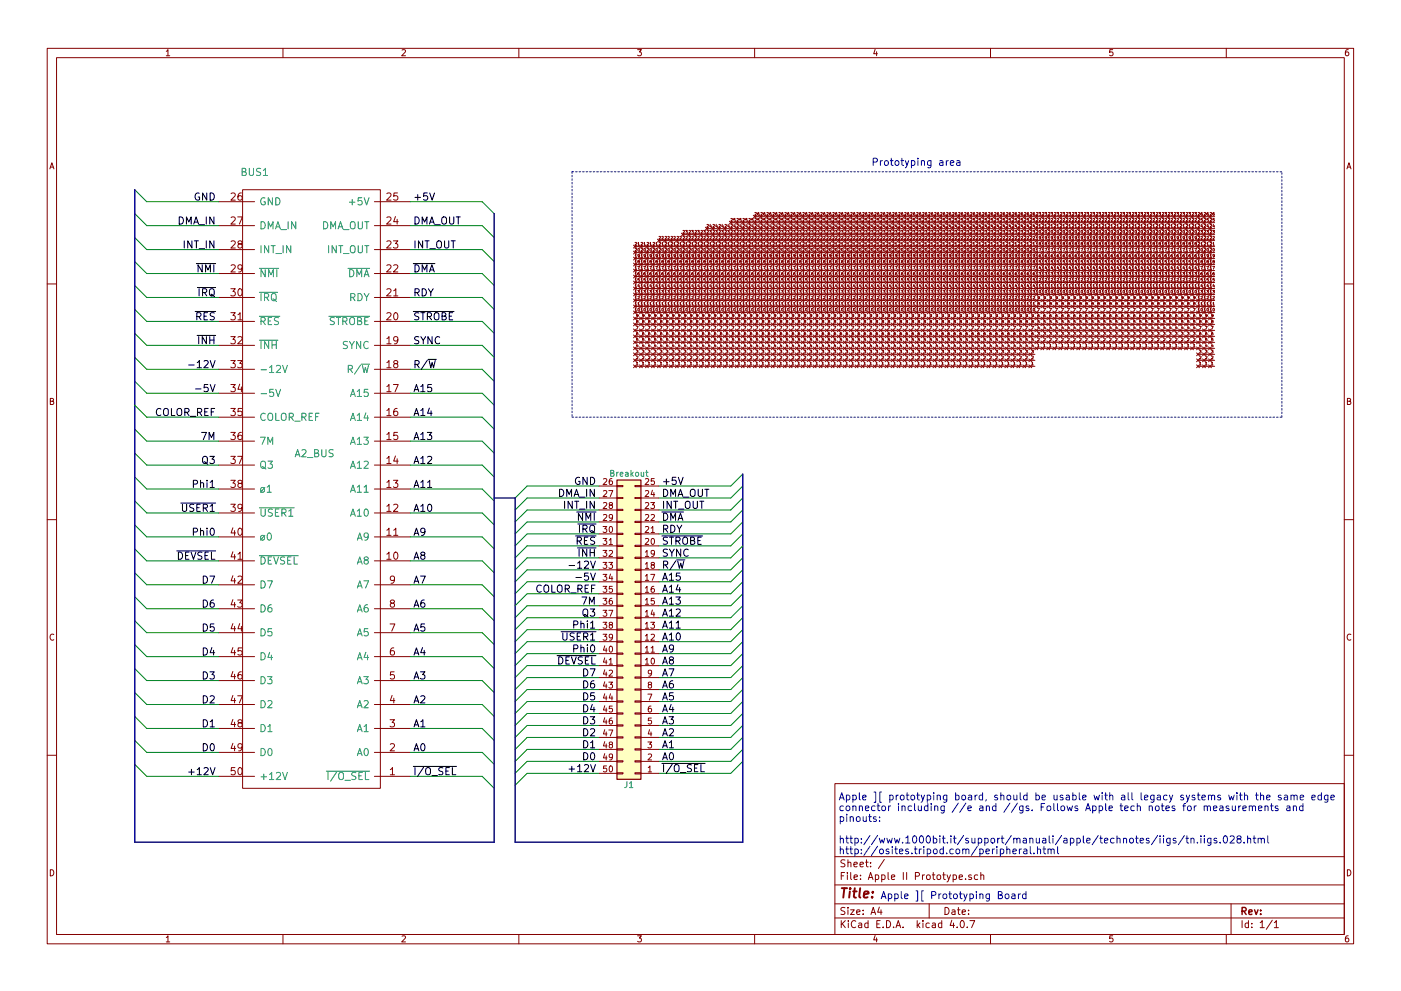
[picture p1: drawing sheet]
<svg xmlns="http://www.w3.org/2000/svg" width="297mm" height="210mm" viewBox="0 0 297 210" stroke-linecap="round" stroke-linejoin="round" font-family="sans-serif">
<g fill="none" stroke="#840000" stroke-width=".21">
<path d="M10 10.3h277v189.9h-277zM12 12.2h273v186.1h-273zM35.3 10.9l.3-.4v1.3M35.3 11.8h.7M60 10.3v1.9M85.2 10.6l.5-.1 .3 .4-.8 .9h.8M110 10.3v1.9M135.2 10.5h.8l-.4 .5 .3 .1 .1 .2-.1 .4-.2 .1-.5-.1M160 10.3v1.9M185.5 10.5l-.3 .9h.8M185.9 11v.8M210 10.3v1.9"/>
<path d="M235.9 10.5h-.6v.6h.6l.1 .5-.3 .2-.4-.1M260 10.3v1.9M285.9 10.5l-.4 .1-.2 .2-.1 .8 .3 .2 .4-.1 .1-.4-.1-.2-.4-.1-.3 .3M10.6 35.8l.4-1.3 .4 1.3M10.7 35.5h.6M285.6 35.8l.4-1.3 .4 1.3M285.7 35.5h.6M46.4 58h7.6M46.4 53h7.6M46.4 47.9h7.6M46.4 42.8h7.6M49 41.1l.6-.2 .3 .5-1 1.1h1"/>
<path d="M49 46.2l.6-.2 .3 .5-1 1h1M49 51.3l.6-.2 .3 .4-1 1.1h1M49 56.3l.6-.1 .3 .4-1 1.1h1M50.4 46h1l-.7 1.5M50.7 51.8l-.3-.3 .1-.2 .2-.2 .5 .1 .1 .2v.2l-.7 .2-.2 .2v.3l.3 .3h.3l.3-.3v-.3l-.3-.2M51.2 40.9l-.5 .1a.99 .99 0 0 0 0 1.5l.6-.2v-.5l-.3-.3h-.3l-.3 .3M51.3 56.8l-.3 .3h-.3l-.3-.3 .1-.5 .5-.1a.96 .96 0 0 1-.1 1.5h-.3M51.4 40.3h29.2v127h-29.2zM79.4 58h7.6M79.4 53h7.6M79.4 47.9h7.6M79.4 42.8h7.6"/>
<path d="M82 56.3l.6-.1 .3 .4-.9 1.1h.9M82 51.3l.6-.2 .3 .4-.9 1.1h.9M82 46.2l.6-.2 .3 .5-.9 1h.9M82 41.1l.6-.2 .3 .5-.9 1.1h.9M83.4 51.1h1l-.6 .6 .6 .3-.1 .5-.3 .1-.6-.1M83.5 56.3l.5-.1 .4 .4-1 1.1h1M83.8 45.9l-.3 1.1h.9M84.2 46.5v1M84.3 40.9h-.8v.8l.2-.2 .5 .1 .2 .6-.4 .3-.5-.2M134.3 52l.6 .6M134.3 53.3l.6 .6M134.3 59.6l.6 .6"/>
<path d="M134.3 58.4l.6 .6M134.3 57.1l.6 .6M134.3 55.8l.6 .6M134.3 54.6l.6 .6M134.6 53.6h1M134.6 52.3h1M134.6 59.9h1M134.6 58.7h1M134.6 57.4h1M134.6 56.1h1M134.6 54.9h1M134.6 52.8l.3-.1 .1 .2-.4 .4h.4"/>
<path d="M134.6 51.5l.3-.1 .1 .2-.4 .4h.4M134.6 59.2l.2-.2v.7M134.6 58l.2-.2v.6M134.6 56.7l.2-.2v.6M134.6 55.4l.2-.2v.6M134.6 54.1l.2-.1v.6M134.6 59.7h.4M134.6 58.4h.4M134.6 57.1h.4M134.6 55.8h.4M134.6 54.6h.4M134.9 59.6l-.6 .6"/>
<path d="M134.9 58.4l-.6 .6M134.9 57.1l-.6 .6M134.9 55.8l-.6 .6M134.9 54.6l-.6 .6M134.9 53.3l-.6 .6M134.9 52l-.6 .6M135.2 56.5h.4l-.3 .6M135.2 51.6l.2-.2v.6M135.2 52h.4M135.3 52.7h.1a.28 .28 0 0 1 .2 .3 .28 .28 0 0 1-.3 .3zM135.3 55.5v-.2h.2v.1l-.3 .2 .1 .2h.2v-.3M135.5 57.8h-.2l-.1 .5h.3v-.3l-.3 .1"/>
<path d="M135.5 59h-.2l-.1 .3h.3v.3h-.3M135.6 54.2l-.3 .1v-.3l.3 .1-.1 .4-.2 .1M135.6 53.3l.6 .6M135.6 54.6l.6 .6M135.6 52l.6 .6M135.6 55.8l.6 .6M135.6 59.6l.6 .6M135.6 58.4l.6 .6M135.6 57.1l.6 .6M135.9 53.6h1M135.9 52.3h1M135.9 59.9h1"/>
<path d="M135.9 58.7h1M135.9 57.4h1M135.9 56.1h1M135.9 54.9h1M135.9 52.8l.2-.1 .1 .2-.3 .4h.3M135.9 51.5l.2-.1 .1 .2-.3 .4h.3M135.9 59.2l.2-.2v.7M135.9 58l.2-.2v.6M135.9 56.7l.2-.2v.6M135.9 55.4l.2-.2v.6M135.9 54.1l.2-.1v.6M135.9 59.7h.3"/>
<path d="M135.9 58.4h.3M135.9 57.1h.3M135.9 55.8h.3M135.9 54.6h.3M136.2 59.6l-.6 .6M136.2 58.4l-.6 .6M136.2 57.1l-.6 .6M136.2 55.8l-.6 .6M136.2 54.6l-.6 .6M136.2 53.3l-.6 .6M136.2 52l-.6 .6M136.4 56.5h.5l-.3 .6"/>
<path d="M136.5 51.6l.2-.2v.6M136.5 52h.3M136.6 52.8v-.1a.28 .28 0 0 1 .2 .3 .28 .28 0 0 1-.2 .3zM136.6 55.5l-.1-.2h.3v.1l-.3 .2 .1 .2h.2l-.1-.3M136.8 57.8h-.2l-.1 .5h.3v-.3l-.3 .1M136.8 59h-.3v.3h.3v.3h-.3M136.8 54.2l-.2 .1-.1-.3 .3 .1v.4l-.2 .1M136.9 54.6l.6 .6M136.9 55.8l.6 .6M136.9 53.3l.6 .6M136.9 57.1l.6 .6M136.9 52l.6 .6"/>
<path d="M136.9 59.6l.6 .6M136.9 58.4l.6 .6M137.2 53.6h1M137.2 52.3h1M137.2 59.9h1M137.2 58.7h1M137.2 57.4h1M137.2 56.1h1M137.2 54.9h1M137.2 52.8l.2-.1 .1 .2-.4 .4h.4M137.2 51.5l.2-.1 .1 .2-.4 .4h.4M137.2 59.2l.1-.2v.7"/>
<path d="M137.2 58l.1-.2v.6M137.2 56.7l.1-.2v.6M137.2 55.4l.1-.2v.6M137.2 54.1l.1-.1v.6M137.2 59.7h.3M137.2 58.4h.3M137.2 57.1h.3M137.2 55.8h.3M137.2 54.6h.3M137.5 59.6l-.6 .6M137.5 58.4l-.6 .6M137.5 57.1l-.6 .6"/>
<path d="M137.5 55.8l-.6 .6M137.5 54.6l-.6 .6M137.5 53.3l-.6 .6M137.5 52l-.6 .6M137.7 56.5h.4l-.2 .6M137.8 51.6l.1-.2v.6M137.8 52h.3M137.8 52.8l.1-.1a.28 .28 0 0 1 .2 .3 .28 .28 0 0 1-.3 .3zM137.9 55.5l-.1-.2h.2l.1 .1-.3 .2 .1 .2h.2l-.1-.3M138 57.8h-.2v.5h.3l-.1-.3-.2 .1M138.1 59h-.3v.3h.2l.1 .3h-.3M138.1 54.2l-.3 .1v-.3l.3 .1-.1 .4-.2 .1"/>
<path d="M138.1 55.8l.6 .6M138.1 57.1l.6 .6M138.1 54.6l.6 .6M138.1 58.4l.6 .6M138.1 53.3l.6 .6M138.1 59.6l.6 .6M138.1 52l.6 .6M138.4 53.6h1M138.4 52.3h1M138.4 59.9h1M138.4 58.7h1M138.4 57.4h1"/>
<path d="M138.4 56.1h1M138.4 54.9h1M138.5 52.8l.2-.1 .1 .2-.4 .4h.4M138.5 51.5l.2-.1 .1 .2-.4 .4h.4M138.5 59.2l.1-.2v.7M138.5 58l.1-.2v.6M138.5 56.7l.1-.2v.6M138.5 55.4l.1-.2v.6M138.5 54.1l.1-.1v.6M138.5 59.7h.3M138.5 58.4h.3M138.5 57.1h.3"/>
<path d="M138.5 55.8h.3M138.5 54.6h.3M138.7 59.6l-.6 .6M138.7 58.4l-.6 .6M138.7 57.1l-.6 .6M138.7 55.8l-.6 .6M138.7 54.6l-.6 .6M138.7 53.3l-.6 .6M138.7 52l-.6 .6M139 56.5h.4l-.3 .6M139 51.6l.2-.2v.6M139 52h.4"/>
<path d="M139.1 52.8l.1-.1a.28 .28 0 0 1 .2 .3 .28 .28 0 0 1-.3 .3zM139.1 55.5v-.2h.2v.1l-.3 .2 .1 .2h.2v-.3M139.3 57.8h-.2l-.1 .5h.3v-.3l-.3 .1M139.3 59h-.2l-.1 .3h.3v.3h-.3M139.4 54.2l-.3 .1v-.3l.3 .1-.1 .4-.2 .1M139.4 57.1l.6 .6M139.4 58.4l.6 .6M139.4 55.8l.6 .6M139.4 59.6l.6 .6M139.4 54.6l.6 .6M139.4 53.3l.6 .6M139.4 52l.6 .6"/>
<path d="M139.4 50.7l.6 .7M139.7 53.6h1M139.7 52.3h1M139.7 51h1M139.7 59.9h1M139.7 58.7h1M139.7 57.4h1M139.7 56.1h1M139.7 54.9h1M139.7 52.8l.3-.1 .1 .2-.4 .4h.4M139.7 51.5l.3-.1 .1 .2-.4 .4h.4M139.7 50.2h.3l.1 .1-.4 .5h.4"/>
<path d="M139.7 59.2l.2-.2v.7M139.7 58l.2-.2v.6M139.7 56.7l.2-.2v.6M139.7 55.4l.2-.2v.6M139.7 54.1l.2-.1v.6M139.7 59.7h.4M139.7 58.4h.4M139.7 57.1h.4M139.7 55.8h.4M139.7 54.6h.4M140 58.4l-.6 .6M140 57.1l-.6 .6"/>
<path d="M140 55.8l-.6 .6M140 54.6l-.6 .6M140 59.6l-.6 .6M140 53.3l-.6 .6M140 52l-.6 .6M140 50.7l-.6 .7M140.3 56.5h.4l-.3 .6M140.3 51.6l.2-.2v.6M140.3 50.2h.2l.1 .1-.3 .5h.3M140.3 52h.3M140.4 52.8v-.1a.28 .28 0 0 1 .3 .3 .28 .28 0 0 1-.3 .3zM140.4 55.5l-.1-.2h.3v.1l-.3 .2 .1 .2h.2l-.1-.3"/>
<path d="M140.6 57.8h-.2l-.1 .5h.3v-.3l-.3 .1M140.6 59h-.3v.3h.3v.3h-.3M140.6 54.2l-.2 .1-.1-.3 .3 .1v.4l-.2 .1M140.7 58.4l.6 .6M140.7 59.6l.6 .6M140.7 57.1l.6 .6M140.7 55.8l.6 .6M140.7 54.6l.6 .6M140.7 53.3l.6 .6M140.7 52l.6 .6M140.7 50.7l.6 .7M141 53.6h1"/>
<path d="M141 52.3h1M141 51h1M141 59.9h1M141 58.7h1M141 57.4h1M141 56.1h1M141 54.9h1M141 52.8l.2-.1 .1 .2-.4 .4h.4M141 51.5l.2-.1 .1 .2-.4 .4h.4M141 50.2h.2l.1 .1-.4 .5h.4M141 59.2l.1-.2v.7M141 58l.1-.2v.6"/>
<path d="M141 56.7l.1-.2v.6M141 55.4l.1-.2v.6M141 54.1l.1-.1v.6M141 59.7h.3M141 58.4h.3M141 57.1h.3M141 55.8h.3M141 54.6h.3M141.3 59.6l-.6 .6M141.3 57.1l-.6 .6M141.3 55.8l-.6 .6M141.3 54.6l-.6 .6"/>
<path d="M141.3 53.3l-.6 .6M141.3 58.4l-.6 .6M141.3 52l-.6 .6M141.3 50.7l-.6 .7M141.5 56.5h.4l-.2 .6M141.6 51.6l.1-.2v.6M141.6 50.2h.2l.1 .1-.4 .5h.4M141.6 52h.3M141.6 52.8l.1-.1a.28 .28 0 0 1 .2 .3 .28 .28 0 0 1-.3 .3zM141.7 55.5l-.1-.2h.3v.1l-.3 .2 .1 .2h.2l-.1-.3M141.9 57.8h-.2l-.1 .5h.3v-.3l-.3 .1M141.9 59h-.3v.3h.3v.3h-.3"/>
<path d="M141.9 54.2l-.3 .1v-.3l.3 .1-.1 .4-.2 .1M141.9 59.6l.6 .6M141.9 58.4l.6 .6M141.9 57.1l.6 .6M141.9 55.8l.6 .6M141.9 54.6l.6 .6M141.9 53.3l.6 .6M141.9 52l.6 .6M141.9 50.7l.6 .7M142.2 53.6h1M142.2 52.3h1M142.2 51h1"/>
<path d="M142.2 59.9h1M142.2 58.7h1M142.2 57.4h1M142.2 56.1h1M142.2 54.9h1M142.3 52.8l.2-.1 .1 .2-.4 .4h.4M142.3 51.5l.2-.1 .1 .2-.4 .4h.4M142.3 50.2h.2l.1 .1-.4 .5h.4M142.3 59.2l.1-.2v.7M142.3 58l.1-.2v.6M142.3 56.7l.1-.2v.6M142.3 55.4l.1-.2v.6"/>
<path d="M142.3 54.1l.1-.1v.6M142.3 59.7h.3M142.3 58.4h.3M142.3 57.1h.3M142.3 55.8h.3M142.3 54.6h.3M142.5 59.6l-.6 .6M142.5 58.4l-.6 .6M142.5 55.8l-.6 .6M142.5 54.6l-.6 .6M142.5 53.3l-.6 .6M142.5 52l-.6 .6"/>
<path d="M142.5 57.1l-.6 .6M142.5 50.7l-.6 .7M142.8 56.5h.4l-.2 .6M142.8 51.6l.2-.2v.6M142.8 50.2h.3l.1 .1-.4 .5h.4M142.8 52h.4M142.9 52.8l.1-.1a.28 .28 0 0 1 .2 .3 .28 .28 0 0 1-.3 .3zM143 55.5l-.1-.2h.2l.1 .1-.4 .2 .2 .2h.2l-.1-.3M143.1 57.8h-.2l-.1 .5h.4l-.1-.3-.3 .1M143.2 59h-.3l-.1 .3h.3l.1 .3h-.4M143.2 54.2l-.3 .1v-.3l.3 .1-.1 .4-.2 .1M143.2 59.6l.6 .6"/>
<path d="M143.2 58.4l.6 .6M143.2 57.1l.6 .6M143.2 55.8l.6 .6M143.2 54.6l.6 .6M143.2 53.3l.6 .6M143.2 52l.6 .6M143.2 50.7l.6 .7M143.5 53.6h1M143.5 52.3h1M143.5 51h1M143.5 59.9h1M143.5 58.7h1"/>
<path d="M143.5 57.4h1M143.5 56.1h1M143.5 54.9h1M143.5 52.8l.3-.1 .1 .2-.4 .4h.4M143.5 51.5l.3-.1 .1 .2-.4 .4h.4M143.5 50.2h.3l.1 .1-.4 .5h.4M143.5 59.2l.2-.2v.7M143.5 58l.2-.2v.6M143.5 56.7l.2-.2v.6M143.5 55.4l.2-.2v.6M143.5 54.1l.2-.1v.6M143.5 59.7h.4"/>
<path d="M143.5 58.4h.4M143.5 57.1h.4M143.5 55.8h.4M143.5 54.6h.4M143.8 59.6l-.6 .6M143.8 58.4l-.6 .6M143.8 57.1l-.6 .6M143.8 54.6l-.6 .6M143.8 53.3l-.6 .6M143.8 52l-.6 .6M143.8 50.7l-.6 .7M143.8 55.8l-.6 .6"/>
<path d="M144.1 56.5h.4l-.3 .6M144.1 51.6l.2-.2v.6M144.1 50.2h.2l.1 .1-.3 .5h.3M144.1 52h.3M144.2 52.8v-.1a.28 .28 0 0 1 .3 .3 .28 .28 0 0 1-.3 .3zM144.2 55.5l-.1-.2h.3v.1l-.3 .2 .1 .2h.2l-.1-.3M144.4 57.8h-.2l-.1 .5h.3v-.3l-.3 .1M144.4 59h-.3v.3h.3v.3h-.3M144.4 54.2l-.2 .1-.1-.3 .3 .1v.4l-.2 .1M144.5 59.6l.6 .6M144.5 58.4l.6 .6M144.5 57.1l.6 .6"/>
<path d="M144.5 55.8l.6 .6M144.5 54.6l.6 .6M144.5 53.3l.6 .6M144.5 52l.6 .6M144.5 50.7l.6 .7M144.5 49.5l.6 .6M144.8 53.6h1M144.8 52.3h1M144.8 51h1M144.8 49.8h1M144.8 59.9h1M144.8 58.7h1"/>
<path d="M144.8 57.4h1M144.8 56.1h1M144.8 54.9h1M144.8 52.8l.2-.1 .1 .2-.3 .4h.3M144.8 51.5l.2-.1 .1 .2-.3 .4h.3M144.8 50.2h.2l.1 .1-.3 .5h.3M144.8 48.9h.2l.1 .2-.3 .4h.3M144.8 59.2l.2-.2v.7M144.8 58l.2-.2v.6M144.8 56.7l.2-.2v.6M144.8 55.4l.2-.2v.6M144.8 54.1l.2-.1v.6"/>
<path d="M144.8 59.7h.3M144.8 58.4h.3M144.8 57.1h.3M144.8 55.8h.3M144.8 54.6h.3M145.1 59.6l-.6 .6M145.1 58.4l-.6 .6M145.1 57.1l-.6 .6M145.1 55.8l-.6 .6M145.1 53.3l-.6 .6M145.1 52l-.6 .6M145.1 50.7l-.6 .7"/>
<path d="M145.1 49.5l-.6 .6M145.1 54.6l-.6 .6M145.3 48.9h.4l-.2 .2 .2 .1v.2h-.4M145.3 56.5h.4l-.2 .6M145.4 51.6l.1-.2v.6M145.4 50.2h.2l.1 .1-.4 .5h.4M145.4 52h.3M145.4 52.8l.1-.1a.28 .28 0 0 1 .2 .3 .28 .28 0 0 1-.3 .3zM145.5 55.5l-.1-.2h.3v.1l-.3 .2 .1 .2h.2l-.1-.3M145.7 57.8h-.2l-.1 .5h.3v-.3l-.3 .1M145.7 59h-.3v.3h.3v.3h-.3M145.7 54.2l-.3 .1v-.3l.3 .1-.1 .4-.2 .1"/>
<path d="M145.7 59.6l.7 .6M145.7 58.4l.7 .6M145.7 57.1l.7 .6M145.7 55.8l.7 .6M145.7 54.6l.7 .6M145.7 53.3l.7 .6M145.7 52l.7 .6M145.7 49.5l.7 .6M145.7 50.7l.7 .7M146 53.6h1M146 52.3h1M146 51h1"/>
<path d="M146 49.8h1M146 59.9h1M146 58.7h1M146 57.4h1M146 56.1h1M146 54.9h1M146.1 52.8l.2-.1 .1 .2-.4 .4h.4M146.1 51.5l.2-.1 .1 .2-.4 .4h.4M146.1 50.2h.2l.1 .1-.4 .5h.4M146.1 48.9h.2l.1 .2-.4 .4h.4M146.1 59.2l.1-.2v.7M146.1 58l.1-.2v.6"/>
<path d="M146.1 56.7l.1-.2v.6M146.1 55.4l.1-.2v.6M146.1 54.1l.1-.1v.6M146.1 59.7h.3M146.1 58.4h.3M146.1 57.1h.3M146.1 55.8h.3M146.1 54.6h.3M146.4 59.6l-.7 .6M146.4 58.4l-.7 .6M146.4 57.1l-.7 .6M146.4 55.8l-.7 .6"/>
<path d="M146.4 54.6l-.7 .6M146.4 53.3l-.7 .6M146.4 52l-.7 .6M146.4 50.7l-.7 .7M146.4 49.5l-.7 .6M146.6 48.9h.4l-.2 .2 .2 .1v.2h-.4M146.6 56.5h.4l-.2 .6M146.7 51.6l.1-.2v.6M146.7 50.2h.2l.1 .1-.4 .5h.4M146.7 52h.3M146.7 52.8l.1-.1a.28 .28 0 0 1 .2 .3 .28 .28 0 0 1-.3 .3zM146.8 55.5l-.1-.2h.2l.1 .1-.3 .2 .1 .2h.2l-.1-.3"/>
<path d="M146.9 57.8h-.2v.5h.3l-.1-.3-.2 .1M147 59h-.3v.3h.2l.1 .3h-.3M147 54.2l-.3 .1v-.3l.3 .1-.1 .4-.2 .1M147 59.6l.6 .6M147 58.4l.6 .6M147 57.1l.6 .6M147 55.8l.6 .6M147 54.6l.6 .6M147 53.3l.6 .6M147 50.7l.6 .7M147 52l.6 .6M147 49.5l.6 .6"/>
<path d="M147.3 53.6h1M147.3 52.3h1M147.3 51h1M147.3 49.8h1M147.3 59.9h1M147.3 58.7h1M147.3 57.4h1M147.3 56.1h1M147.3 54.9h1M147.3 52.8l.3-.1 .1 .2-.4 .4h.4M147.3 51.5l.3-.1 .1 .2-.4 .4h.4M147.3 50.2h.3l.1 .1-.4 .5h.4"/>
<path d="M147.3 48.9h.3l.1 .2-.4 .4h.4M147.3 59.2l.2-.2v.7M147.3 58l.2-.2v.6M147.3 56.7l.2-.2v.6M147.3 55.4l.2-.2v.6M147.3 54.1l.2-.1v.6M147.3 59.7h.4M147.3 58.4h.4M147.3 57.1h.4M147.3 55.8h.4M147.3 54.6h.4M147.6 59.6l-.6 .6"/>
<path d="M147.6 58.4l-.6 .6M147.6 57.1l-.6 .6M147.6 55.8l-.6 .6M147.6 54.6l-.6 .6M147.6 53.3l-.6 .6M147.6 52l-.6 .6M147.6 50.7l-.6 .7M147.6 49.5l-.6 .6M147.9 48.9h.4l-.2 .2 .1 .1v.2h-.3M147.9 56.5h.4l-.3 .6M147.9 51.6l.2-.2v.6M147.9 50.2h.3l.1 .1-.4 .5h.4"/>
<path d="M147.9 52h.4M148 52.8l.1-.1a.28 .28 0 0 1 .2 .3 .28 .28 0 0 1-.3 .3zM148 55.5v-.2h.2v.1l-.3 .2 .1 .2h.2v-.3M148.2 57.8h-.2l-.1 .5h.3v-.3l-.3 .1M148.2 59h-.2l-.1 .3h.3v.3h-.3M148.3 54.2l-.3 .1v-.3l.3 .1-.1 .4-.2 .1M148.3 49.5l.6 .6M148.3 59.6l.6 .6M148.3 58.4l.6 .6M148.3 57.1l.6 .6M148.3 55.8l.6 .6M148.3 54.6l.6 .6"/>
<path d="M148.3 52l.6 .6M148.3 53.3l.6 .6M148.3 50.7l.6 .7M148.6 53.6h1M148.6 52.3h1M148.6 51h1M148.6 49.8h1M148.6 59.9h1M148.6 58.7h1M148.6 57.4h1M148.6 56.1h1M148.6 54.9h1"/>
<path d="M148.6 52.8l.2-.1 .1 .2-.3 .4h.3M148.6 51.5l.2-.1 .1 .2-.3 .4h.3M148.6 50.2h.2l.1 .1-.3 .5h.3M148.6 48.9h.2l.1 .2-.3 .4h.3M148.6 59.2l.2-.2v.7M148.6 58l.2-.2v.6M148.6 56.7l.2-.2v.6M148.6 55.4l.2-.2v.6M148.6 54.1l.2-.1v.6M148.6 59.7h.3M148.6 58.4h.3M148.6 57.1h.3"/>
<path d="M148.6 55.8h.3M148.6 54.6h.3M148.9 59.6l-.6 .6M148.9 58.4l-.6 .6M148.9 57.1l-.6 .6M148.9 55.8l-.6 .6M148.9 54.6l-.6 .6M148.9 53.3l-.6 .6M148.9 52l-.6 .6M148.9 50.7l-.6 .7M148.9 49.5l-.6 .6M149.1 48.9h.4l-.2 .2 .2 .1v.2h-.4"/>
<path d="M149.1 56.5h.5l-.3 .6M149.2 51.6l.2-.2v.6M149.2 50.2h.2l.1 .1-.4 .5h.4M149.2 52h.3M149.3 52.8v-.1a.28 .28 0 0 1 .2 .3 .28 .28 0 0 1-.2 .3zM149.3 55.5l-.1-.2h.3v.1l-.3 .2 .1 .2h.2l-.1-.3M149.5 57.8h-.2l-.1 .5h.3v-.3l-.3 .1M149.5 59h-.3v.3h.3v.3h-.3M149.5 54.2l-.2 .1-.1-.3 .3 .1v.4l-.2 .1M149.6 52l.6 .6M149.6 50.7l.6 .7M149.6 49.5l.6 .6"/>
<path d="M149.6 48.2l.6 .6M149.6 59.6l.6 .6M149.6 58.4l.6 .6M149.6 57.1l.6 .6M149.6 55.8l.6 .6M149.6 53.3l.6 .6M149.6 54.6l.6 .6M149.9 53.6h1M149.9 52.3h1M149.9 51h1M149.9 49.8h1M149.9 48.5h1"/>
<path d="M149.9 59.9h1M149.9 58.7h1M149.9 57.4h1M149.9 56.1h1M149.9 54.9h1M149.9 52.8l.2-.1 .1 .2-.4 .4h.4M149.9 51.5l.2-.1 .1 .2-.4 .4h.4M149.9 50.2h.2l.1 .1-.4 .5h.4M149.9 48.9h.2l.1 .2-.4 .4h.4M149.9 47.7l.2-.1 .1 .2-.4 .4h.4M149.9 59.2l.1-.2v.7M149.9 58l.1-.2v.6"/>
<path d="M149.9 56.7l.1-.2v.6M149.9 55.4l.1-.2v.6M149.9 54.1l.1-.1v.6M149.9 59.7h.3M149.9 58.4h.3M149.9 57.1h.3M149.9 55.8h.3M149.9 54.6h.3M150.2 59.6l-.6 .6M150.2 58.4l-.6 .6M150.2 57.1l-.6 .6M150.2 55.8l-.6 .6"/>
<path d="M150.2 54.6l-.6 .6M150.2 53.3l-.6 .6M150.2 52l-.6 .6M150.2 50.7l-.6 .7M150.2 49.5l-.6 .6M150.2 48.2l-.6 .6M150.4 48.9h.4l-.2 .2 .2 .1v.2h-.4M150.4 56.5h.4l-.2 .6M150.5 51.6l.1-.2v.6M150.5 50.2h.2l.1 .1-.4 .5h.4M150.5 52h.3M150.5 52.8l.1-.1a.28 .28 0 0 1 .2 .3 .28 .28 0 0 1-.3 .3z"/>
<path d="M150.6 55.5l-.1-.2h.2l.1 .1-.3 .2 .1 .2h.2l-.1-.3M150.6 47.6l-.1 .4h.3M150.7 57.8h-.2v.5h.3l-.1-.3-.2 .1M150.7 47.8v.4M150.8 59h-.3v.3h.2l.1 .3h-.3M150.8 54.2l-.3 .1v-.3l.3 .1-.1 .4-.2 .1M150.8 55.8l.6 .6M150.8 54.6l.6 .6M150.8 53.3l.6 .6M150.8 52l.6 .6M150.8 50.7l.6 .7M150.8 49.5l.6 .6"/>
<path d="M150.8 48.2l.6 .6M150.8 59.6l.6 .6M150.8 58.4l.6 .6M150.8 57.1l.6 .6M151.1 53.6h1M151.1 52.3h1M151.1 51h1M151.1 49.8h1M151.1 48.5h1M151.1 59.9h1M151.1 58.7h1M151.1 57.4h1"/>
<path d="M151.1 56.1h1M151.1 54.9h1M151.2 52.8l.2-.1 .1 .2-.4 .4h.4M151.2 51.5l.2-.1 .1 .2-.4 .4h.4M151.2 50.2h.2l.1 .1-.4 .5h.4M151.2 48.9h.2l.1 .2-.4 .4h.4M151.2 47.7l.2-.1 .1 .2-.4 .4h.4M151.2 59.2l.1-.2v.7M151.2 58l.1-.2v.6M151.2 56.7l.1-.2v.6M151.2 55.4l.1-.2v.6M151.2 54.1l.1-.1v.6"/>
<path d="M151.2 59.7h.3M151.2 58.4h.3M151.2 57.1h.3M151.2 55.8h.3M151.2 54.6h.3M151.4 59.6l-.6 .6M151.4 58.4l-.6 .6M151.4 57.1l-.6 .6M151.4 55.8l-.6 .6M151.4 54.6l-.6 .6M151.4 53.3l-.6 .6M151.4 52l-.6 .6"/>
<path d="M151.4 50.7l-.6 .7M151.4 49.5l-.6 .6M151.4 48.2l-.6 .6M151.7 48.9h.4l-.2 .2 .1 .1v.2h-.3M151.7 56.5h.4l-.3 .6M151.7 51.6l.2-.2v.6M151.7 50.2h.3l.1 .1-.4 .5h.4M151.7 52h.4M151.8 52.8l.1-.1a.28 .28 0 0 1 .2 .3 .28 .28 0 0 1-.3 .3zM151.8 55.5v-.2h.2v.1l-.3 .2 .1 .2h.2v-.3M151.9 47.6l-.2 .4h.4M152 57.8h-.2l-.1 .5h.3v-.3l-.3 .1"/>
<path d="M152 47.8v.4M152 59h-.2l-.1 .3h.3v.3h-.3M152.1 54.2l-.3 .1v-.3l.3 .1-.1 .4-.2 .1M152.1 58.4l.6 .6M152.1 57.1l.6 .6M152.1 55.8l.6 .6M152.1 54.6l.6 .6M152.1 53.3l.6 .6M152.1 52l.6 .6M152.1 50.7l.6 .7M152.1 49.5l.6 .6M152.1 48.2l.6 .6"/>
<path d="M152.1 59.6l.6 .6M152.4 53.6h1M152.4 52.3h1M152.4 51h1M152.4 49.8h1M152.4 48.5h1M152.4 59.9h1M152.4 58.7h1M152.4 57.4h1M152.4 56.1h1M152.4 54.9h1M152.4 52.8l.3-.1 .1 .2-.4 .4h.4"/>
<path d="M152.4 51.5l.3-.1 .1 .2-.4 .4h.4M152.4 50.2h.3l.1 .1-.4 .5h.4M152.4 48.9h.3l.1 .2-.4 .4h.4M152.4 47.7l.3-.1 .1 .2-.4 .4h.4M152.4 59.2l.2-.2v.7M152.4 58l.2-.2v.6M152.4 56.7l.2-.2v.6M152.4 55.4l.2-.2v.6M152.4 54.1l.2-.1v.6M152.4 59.7h.4M152.4 58.4h.4M152.4 57.1h.4"/>
<path d="M152.4 55.8h.4M152.4 54.6h.4M152.7 59.6l-.6 .6M152.7 58.4l-.6 .6M152.7 57.1l-.6 .6M152.7 55.8l-.6 .6M152.7 54.6l-.6 .6M152.7 53.3l-.6 .6M152.7 52l-.6 .6M152.7 50.7l-.6 .7M152.7 49.5l-.6 .6M152.7 48.2l-.6 .6"/>
<path d="M153 48.9h.3l-.2 .2 .2 .1v.2h-.3M153 56.5h.4l-.3 .6M153 51.6l.2-.2v.6M153 50.2h.2l.1 .1-.3 .5h.3M153 52h.3M153.1 52.8v-.1a.28 .28 0 0 1 .3 .3 .28 .28 0 0 1-.3 .3zM153.1 55.5l-.1-.2h.3v.1l-.3 .2 .1 .2h.2l-.1-.3M153.1 47.6l-.1 .4h.4M153.3 57.8h-.2l-.1 .5h.3v-.3l-.3 .1M153.3 47.8v.4M153.3 59h-.3v.3h.3v.3h-.3M153.3 54.2l-.2 .1-.1-.3 .3 .1v.4l-.2 .1"/>
<path d="M153.4 59.6l.6 .6M153.4 58.4l.6 .6M153.4 57.1l.6 .6M153.4 55.8l.6 .6M153.4 54.6l.6 .6M153.4 53.3l.6 .6M153.4 52l.6 .6M153.4 50.7l.6 .7M153.4 49.5l.6 .6M153.4 48.2l.6 .6M153.7 53.6h1M153.7 52.3h1"/>
<path d="M153.7 51h1M153.7 49.8h1M153.7 48.5h1M153.7 59.9h1M153.7 58.7h1M153.7 57.4h1M153.7 56.1h1M153.7 54.9h1M153.7 52.8l.2-.1 .1 .2-.4 .4h.4M153.7 51.5l.2-.1 .1 .2-.4 .4h.4M153.7 50.2h.2l.1 .1-.4 .5h.4M153.7 48.9h.2l.1 .2-.4 .4h.4"/>
<path d="M153.7 47.7l.2-.1 .1 .2-.4 .4h.4M153.7 59.2l.1-.2v.7M153.7 58l.1-.2v.6M153.7 56.7l.1-.2v.6M153.7 55.4l.1-.2v.6M153.7 54.1l.1-.1v.6M153.7 59.7h.3M153.7 58.4h.3M153.7 57.1h.3M153.7 55.8h.3M153.7 54.6h.3M154 59.6l-.6 .6"/>
<path d="M154 58.4l-.6 .6M154 57.1l-.6 .6M154 55.8l-.6 .6M154 54.6l-.6 .6M154 53.3l-.6 .6M154 52l-.6 .6M154 50.7l-.6 .7M154 49.5l-.6 .6M154 48.2l-.6 .6M154.2 48.9h.4l-.2 .2 .2 .1v.2h-.4M154.2 56.5h.4l-.2 .6M154.3 51.6l.1-.2v.6"/>
<path d="M154.3 50.2h.2l.1 .1-.4 .5h.4M154.3 52h.3M154.3 52.8l.1-.1a.28 .28 0 0 1 .2 .3 .28 .28 0 0 1-.3 .3zM154.4 55.5l-.1-.2h.3v.1l-.3 .2 .1 .2h.2l-.1-.3M154.4 47.6l-.1 .4h.3M154.6 57.8h-.2l-.1 .5h.3v-.3l-.3 .1M154.6 47.8v.4M154.6 59h-.3v.3h.3v.3h-.3M154.6 54.2l-.3 .1v-.3l.3 .1-.1 .4-.2 .1M154.6 59.6l.6 .6M154.6 58.4l.6 .6M154.6 57.1l.6 .6"/>
<path d="M154.6 55.8l.6 .6M154.6 54.6l.6 .6M154.6 53.3l.6 .6M154.6 52l.6 .6M154.6 50.7l.6 .7M154.6 49.5l.6 .6M154.6 48.2l.6 .6M154.6 46.9l.6 .6M154.9 53.6h1M154.9 52.3h1M154.9 51h1M154.9 49.8h1"/>
<path d="M154.9 48.5h1M154.9 59.9h1M154.9 47.2h1M154.9 58.7h1M154.9 57.4h1M154.9 56.1h1M154.9 54.9h1M155 52.8l.2-.1 .1 .2-.4 .4h.4M155 51.5l.2-.1 .1 .2-.4 .4h.4M155 50.2h.2l.1 .1-.4 .5h.4M155 48.9h.2l.1 .2-.4 .4h.4M155 47.7l.2-.1 .1 .2-.4 .4h.4"/>
<path d="M155 59.2l.1-.2v.7M155 46.4l.2-.1 .1 .2-.4 .5h.4M155 58l.1-.2v.6M155 56.7l.1-.2v.6M155 55.4l.1-.2v.6M155 54.1l.1-.1v.6M155 59.7h.3M155 58.4h.3M155 57.1h.3M155 55.8h.3M155 54.6h.3M155.2 59.6l-.6 .6"/>
<path d="M155.2 58.4l-.6 .6M155.2 57.1l-.6 .6M155.2 55.8l-.6 .6M155.2 54.6l-.6 .6M155.2 53.3l-.6 .6M155.2 52l-.6 .6M155.2 50.7l-.6 .7M155.2 49.5l-.6 .6M155.2 48.2l-.6 .6M155.2 46.9l-.6 .6M155.5 48.9h.4l-.2 .2 .2 .1v.2h-.4M155.5 56.5h.4l-.2 .6"/>
<path d="M155.5 51.6l.2-.2v.6M155.5 50.2h.3l.1 .1-.4 .5h.4M155.5 52h.4M155.6 52.7h.1a.28 .28 0 0 1 .2 .3 .28 .28 0 0 1-.3 .3zM155.7 55.5l-.1-.2h.2l.1 .1-.4 .2 .2 .2h.2l-.1-.3M155.7 47.6l-.2 .4h.4M155.8 57.8h-.2l-.1 .5h.4l-.1-.3-.3 .1M155.8 47.8v.4M155.9 59h-.3l-.1 .3h.3l.1 .3h-.4M155.9 46.3h-.3l-.1 .3h.3l.1 .3h-.4M155.9 54.2l-.3 .1v-.3l.3 .1-.1 .4-.2 .1M155.9 59.6l.6 .6"/>
<path d="M155.9 58.4l.6 .6M155.9 57.1l.6 .6M155.9 55.8l.6 .6M155.9 54.6l.6 .6M155.9 53.3l.6 .6M155.9 52l.6 .6M155.9 50.7l.6 .7M155.9 49.5l.6 .6M155.9 48.2l.6 .6M155.9 46.9l.6 .6M156.2 53.6h1M156.2 52.3h1"/>
<path d="M156.2 51h1M156.2 49.8h1M156.2 48.5h1M156.2 59.9h1M156.2 47.2h1M156.2 58.7h1M156.2 57.4h1M156.2 56.1h1M156.2 54.9h1M156.2 52.8l.3-.1 .1 .2-.4 .4h.4M156.2 51.5l.3-.1 .1 .2-.4 .4h.4M156.2 50.2h.3l.1 .1-.4 .5h.4"/>
<path d="M156.2 48.9h.3l.1 .2-.4 .4h.4M156.2 47.7l.3-.1 .1 .2-.4 .4h.4M156.2 59.2l.2-.2v.7M156.2 46.4l.3-.1 .1 .2-.4 .5h.4M156.2 58l.2-.2v.6M156.2 56.7l.2-.2v.6M156.2 55.4l.2-.2v.6M156.2 54.1l.2-.1v.6M156.2 59.7h.4M156.2 58.4h.4M156.2 57.1h.4M156.2 55.8h.4"/>
<path d="M156.2 54.6h.4M156.5 59.6l-.6 .6M156.5 58.4l-.6 .6M156.5 57.1l-.6 .6M156.5 55.8l-.6 .6M156.5 54.6l-.6 .6M156.5 53.3l-.6 .6M156.5 52l-.6 .6M156.5 50.7l-.6 .7M156.5 49.5l-.6 .6M156.5 48.2l-.6 .6M156.5 46.9l-.6 .6"/>
<path d="M156.8 48.9h.3l-.2 .2 .2 .1v.2h-.3M156.8 56.5h.4l-.3 .6M156.8 51.6l.2-.2v.6M156.8 50.2h.2l.1 .1-.3 .5h.3M156.8 52h.3M156.9 52.8v-.1a.28 .28 0 0 1 .3 .3 .28 .28 0 0 1-.3 .3zM156.9 55.5l-.1-.2h.3v.1l-.3 .2 .1 .2h.2l-.1-.3M156.9 47.6l-.1 .4h.4M157.1 57.8h-.2l-.1 .5h.3v-.3l-.3 .1M157.1 47.8v.4M157.1 59h-.3v.3h.3v.3h-.3M157.1 46.3h-.3v.3h.3v.3h-.3"/>
<path d="M157.1 54.2l-.2 .1-.1-.3 .3 .1v.4l-.2 .1M157.2 59.6l.6 .6M157.2 58.4l.6 .6M157.2 57.1l.6 .6M157.2 55.8l.6 .6M157.2 54.6l.6 .6M157.2 53.3l.6 .6M157.2 52l.6 .6M157.2 50.7l.6 .7M157.2 49.5l.6 .6M157.2 48.2l.6 .6M157.2 46.9l.6 .6"/>
<path d="M157.5 53.6h1M157.5 52.3h1M157.5 51h1M157.5 49.8h1M157.5 48.5h1M157.5 59.9h1M157.5 47.2h1M157.5 58.7h1M157.5 57.4h1M157.5 56.1h1M157.5 54.9h1M157.5 52.8l.2-.1 .1 .2-.3 .4h.3"/>
<path d="M157.5 51.5l.2-.1 .1 .2-.3 .4h.3M157.5 50.2h.2l.1 .1-.3 .5h.3M157.5 48.9h.2l.1 .2-.3 .4h.3M157.5 47.7l.2-.1 .1 .2-.3 .4h.3M157.5 59.2l.2-.2v.7M157.5 46.4l.2-.1 .1 .2-.3 .5h.3M157.5 58l.2-.2v.6M157.5 56.7l.2-.2v.6M157.5 55.4l.2-.2v.6M157.5 54.1l.2-.1v.6M157.5 59.7h.3M157.5 58.4h.3"/>
<path d="M157.5 57.1h.3M157.5 55.8h.3M157.5 54.6h.3M157.8 59.6l-.6 .6M157.8 58.4l-.6 .6M157.8 57.1l-.6 .6M157.8 55.8l-.6 .6M157.8 54.6l-.6 .6M157.8 53.3l-.6 .6M157.8 52l-.6 .6M157.8 50.7l-.6 .7M157.8 49.5l-.6 .6"/>
<path d="M157.8 48.2l-.6 .6M157.8 46.9l-.6 .6M158 48.9h.4l-.2 .2 .2 .1v.2h-.4M158 56.5h.4l-.2 .6M158.1 51.6l.1-.2v.6M158.1 50.2h.2l.1 .1-.4 .5h.4M158.1 52h.3M158.1 52.8l.1-.1a.28 .28 0 0 1 .2 .3 .28 .28 0 0 1-.3 .3zM158.2 55.5l-.1-.2h.3v.1l-.3 .2 .1 .2h.2l-.1-.3M158.2 47.6l-.1 .4h.3M158.4 57.8h-.2l-.1 .5h.3v-.3l-.3 .1M158.4 47.8v.4"/>
<path d="M158.4 59h-.3v.3h.3v.3h-.3M158.4 46.3h-.3v.3h.3v.3h-.3M158.4 54.2l-.3 .1v-.3l.3 .1-.1 .4-.2 .1M158.4 59.6l.7 .6M158.4 58.4l.7 .6M158.4 57.1l.7 .6M158.4 55.8l.7 .6M158.4 54.6l.7 .6M158.4 53.3l.7 .6M158.4 46.9l.7 .6M158.4 52l.7 .6M158.4 50.7l.7 .7"/>
<path d="M158.4 49.5l.7 .6M158.4 48.2l.7 .6M158.7 53.6h1M158.7 52.3h1M158.7 51h1M158.7 49.8h1M158.7 48.5h1M158.7 59.9h1M158.7 47.2h1M158.7 58.7h1M158.7 57.4h1M158.7 56.1h1"/>
<path d="M158.7 54.9h1M158.8 52.8l.2-.1 .1 .2-.4 .4h.4M158.8 51.5l.2-.1 .1 .2-.4 .4h.4M158.8 50.2h.2l.1 .1-.4 .5h.4M158.8 48.9h.2l.1 .2-.4 .4h.4M158.8 47.7l.2-.1 .1 .2-.4 .4h.4M158.8 59.2l.1-.2v.7M158.8 46.4l.2-.1 .1 .2-.4 .5h.4M158.8 58l.1-.2v.6M158.8 56.7l.1-.2v.6M158.8 55.4l.1-.2v.6M158.8 54.1l.1-.1v.6"/>
<path d="M158.8 59.7h.3M158.8 58.4h.3M158.8 57.1h.3M158.8 55.8h.3M158.8 54.6h.3M159.1 59.6l-.7 .6M159.1 58.4l-.7 .6M159.1 57.1l-.7 .6M159.1 55.8l-.7 .6M159.1 54.6l-.7 .6M159.1 53.3l-.7 .6M159.1 52l-.7 .6"/>
<path d="M159.1 50.7l-.7 .7M159.1 49.5l-.7 .6M159.1 48.2l-.7 .6M159.1 46.9l-.7 .6M159.3 48.9h.4l-.2 .2 .2 .1v.2h-.4M159.3 56.5h.4l-.2 .6M159.4 51.6l.1-.2v.6M159.4 50.2h.2l.1 .1-.4 .5h.4M159.4 52h.3M159.4 52.8l.1-.1a.28 .28 0 0 1 .2 .3 .28 .28 0 0 1-.3 .3zM159.5 55.5l-.1-.2h.2l.1 .1-.3 .2 .1 .2h.2l-.1-.3M159.5 47.6l-.1 .4h.3"/>
<path d="M159.6 57.8h-.2v.5h.3l-.1-.3-.2 .1M159.6 47.8v.4M159.7 59h-.3v.3h.2l.1 .3h-.3M159.7 46.3h-.3v.3h.2l.1 .3h-.3M159.7 54.2l-.3 .1v-.3l.3 .1-.1 .4-.2 .1M159.7 59.6l.6 .6M159.7 58.4l.6 .6M159.7 57.1l.6 .6M159.7 55.8l.6 .6M159.7 54.6l.6 .6M159.7 48.2l.6 .6M159.7 53.3l.6 .6"/>
<path d="M159.7 52l.6 .6M159.7 50.7l.6 .7M159.7 49.5l.6 .6M159.7 46.9l.6 .6M159.7 45.7l.6 .6M160 53.6h1M160 52.3h1M160 51h1M160 49.8h1M160 48.5h1M160 59.9h1M160 47.2h1"/>
<path d="M160 58.7h1M160 46h1M160 57.4h1M160 56.1h1M160 54.9h1M160 52.8l.3-.1 .1 .2-.4 .4h.4M160 51.5l.3-.1 .1 .2-.4 .4h.4M160 50.2h.3l.1 .1-.4 .5h.4M160 48.9h.3l.1 .2-.4 .4h.4M160 47.7l.3-.1 .1 .2-.4 .4h.4M160 59.2l.2-.2v.7M160 46.4l.3-.1 .1 .2-.4 .5h.4"/>
<path d="M160 58l.2-.2v.6M160 45.1h.3l.1 .2-.4 .4h.4M160 56.7l.2-.2v.6M160 55.4l.2-.2v.6M160 54.1l.2-.1v.6M160 59.7h.4M160 58.4h.4M160 57.1h.4M160 55.8h.4M160 54.6h.4M160.3 59.6l-.6 .6M160.3 58.4l-.6 .6"/>
<path d="M160.3 57.1l-.6 .6M160.3 55.8l-.6 .6M160.3 54.6l-.6 .6M160.3 53.3l-.6 .6M160.3 52l-.6 .6M160.3 50.7l-.6 .7M160.3 49.5l-.6 .6M160.3 48.2l-.6 .6M160.3 46.9l-.6 .6M160.3 45.7l-.6 .6M160.6 48.9h.4l-.2 .2 .1 .1v.2h-.3M160.6 56.5h.4l-.3 .6"/>
<path d="M160.6 51.6l.2-.2v.6M160.6 50.2h.3l.1 .1-.4 .5h.4M160.6 52h.4M160.7 52.8l.1-.1a.28 .28 0 0 1 .2 .3 .28 .28 0 0 1-.3 .3zM160.7 55.5v-.2h.2v.1l-.3 .2 .1 .2h.2v-.3M160.8 47.6l-.2 .4h.4M160.9 57.8h-.2l-.1 .5h.3v-.3l-.3 .1M160.9 45.1h-.2l-.1 .5h.3v-.3l-.3 .1M160.9 47.8v.4M160.9 59h-.2l-.1 .3h.3v.3h-.3M160.9 46.3h-.2l-.1 .3h.3v.3h-.3M161 54.2l-.3 .1v-.3l.3 .1-.1 .4-.2 .1"/>
<path d="M161 59.6l.6 .6M161 58.4l.6 .6M161 57.1l.6 .6M161 55.8l.6 .6M161 49.5l.6 .6M161 54.6l.6 .6M161 53.3l.6 .6M161 52l.6 .6M161 50.7l.6 .7M161 48.2l.6 .6M161 46.9l.6 .6M161 45.7l.6 .6"/>
<path d="M161.3 53.6h1M161.3 52.3h1M161.3 51h1M161.3 49.8h1M161.3 48.5h1M161.3 59.9h1M161.3 47.2h1M161.3 58.7h1M161.3 46h1M161.3 57.4h1M161.3 56.1h1M161.3 54.9h1"/>
<path d="M161.3 52.8l.2-.1 .1 .2-.3 .4h.3M161.3 51.5l.2-.1 .1 .2-.3 .4h.3M161.3 50.2h.2l.1 .1-.3 .5h.3M161.3 48.9h.2l.1 .2-.3 .4h.3M161.3 47.7l.2-.1 .1 .2-.3 .4h.3M161.3 59.2l.2-.2v.7M161.3 46.4l.2-.1 .1 .2-.3 .5h.3M161.3 58l.2-.2v.6M161.3 45.1h.2l.1 .2-.3 .4h.3M161.3 56.7l.2-.2v.6M161.3 55.4l.2-.2v.6M161.3 54.1l.2-.1v.6"/>
<path d="M161.3 59.7h.3M161.3 58.4h.3M161.3 57.1h.3M161.3 55.8h.3M161.3 54.6h.3M161.6 59.6l-.6 .6M161.6 58.4l-.6 .6M161.6 57.1l-.6 .6M161.6 55.8l-.6 .6M161.6 54.6l-.6 .6M161.6 53.3l-.6 .6M161.6 52l-.6 .6"/>
<path d="M161.6 50.7l-.6 .7M161.6 49.5l-.6 .6M161.6 48.2l-.6 .6M161.6 46.9l-.6 .6M161.6 45.7l-.6 .6M161.8 48.9h.4l-.2 .2 .2 .1v.2h-.4M161.8 56.5h.5l-.3 .6M161.9 51.6l.2-.2v.6M161.9 50.2h.2l.1 .1-.4 .5h.4M161.9 52h.3M162 52.8v-.1a.28 .28 0 0 1 .2 .3 .28 .28 0 0 1-.2 .3zM162 55.5l-.1-.2h.3v.1l-.3 .2 .1 .2h.2l-.1-.3"/>
<path d="M162 47.6l-.1 .4h.4M162.2 57.8h-.2l-.1 .5h.3v-.3l-.3 .1M162.2 45.1h-.2l-.1 .5h.3v-.3l-.3 .1M162.2 47.8v.4M162.2 59h-.3v.3h.3v.3h-.3M162.2 46.3h-.3v.3h.3v.3h-.3M162.2 54.2l-.2 .1-.1-.3 .3 .1v.4l-.2 .1M162.3 45.7l.6 .6M162.3 59.6l.6 .6M162.3 58.4l.6 .6M162.3 57.1l.6 .6M162.3 50.7l.6 .7"/>
<path d="M162.3 55.8l.6 .6M162.3 54.6l.6 .6M162.3 53.3l.6 .6M162.3 52l.6 .6M162.3 49.5l.6 .6M162.3 48.2l.6 .6M162.3 46.9l.6 .6M162.6 53.6h1M162.6 52.3h1M162.6 51h1M162.6 49.8h1M162.6 48.5h1"/>
<path d="M162.6 59.9h1M162.6 47.2h1M162.6 58.7h1M162.6 46h1M162.6 57.4h1M162.6 56.1h1M162.6 54.9h1M162.6 52.8l.2-.1 .1 .2-.4 .4h.4M162.6 51.5l.2-.1 .1 .2-.4 .4h.4M162.6 50.2h.2l.1 .1-.4 .5h.4M162.6 48.9h.2l.1 .2-.4 .4h.4M162.6 47.7l.2-.1 .1 .2-.4 .4h.4"/>
<path d="M162.6 59.2l.1-.2v.7M162.6 46.4l.2-.1 .1 .2-.4 .5h.4M162.6 58l.1-.2v.6M162.6 45.1h.2l.1 .2-.4 .4h.4M162.6 56.7l.1-.2v.6M162.6 55.4l.1-.2v.6M162.6 54.1l.1-.1v.6M162.6 59.7h.3M162.6 58.4h.3M162.6 57.1h.3M162.6 55.8h.3M162.6 54.6h.3"/>
<path d="M162.9 58.4l-.6 .6M162.9 57.1l-.6 .6M162.9 55.8l-.6 .6M162.9 54.6l-.6 .6M162.9 53.3l-.6 .6M162.9 52l-.6 .6M162.9 50.7l-.6 .7M162.9 49.5l-.6 .6M162.9 48.2l-.6 .6M162.9 59.6l-.6 .6M162.9 46.9l-.6 .6M162.9 45.7l-.6 .6"/>
<path d="M163.1 48.9h.4l-.2 .2 .2 .1v.2h-.4M163.1 56.5h.4l-.2 .6M163.2 51.6l.1-.2v.6M163.2 50.2h.2l.1 .1-.4 .5h.4M163.2 52h.3M163.2 52.8l.1-.1a.28 .28 0 0 1 .2 .3 .28 .28 0 0 1-.3 .3zM163.3 55.5l-.1-.2h.2l.1 .1-.3 .2 .1 .2h.2l-.1-.3M163.3 47.6l-.1 .4h.3M163.4 57.8h-.2v.5h.3l-.1-.3-.2 .1M163.4 45.1h-.2v.5h.3l-.1-.3-.2 .1M163.4 47.8v.4M163.5 59h-.3v.3h.2l.1 .3h-.3"/>
<path d="M163.5 46.3h-.3v.3h.2l.1 .3h-.3M163.5 54.2l-.3 .1v-.3l.3 .1-.1 .4-.2 .1M163.5 48.2l.6 .6M163.5 46.9l.6 .6M163.5 45.7l.6 .6M163.5 59.6l.6 .6M163.5 58.4l.6 .6M163.5 52l.6 .6M163.5 57.1l.6 .6M163.5 55.8l.6 .6M163.5 54.6l.6 .6M163.5 53.3l.6 .6"/>
<path d="M163.5 50.7l.6 .7M163.5 49.5l.6 .6M163.8 53.6h1M163.8 52.3h1M163.8 51h1M163.8 49.8h1M163.8 48.5h1M163.8 59.9h1M163.8 47.2h1M163.8 58.7h1M163.8 46h1M163.8 57.4h1"/>
<path d="M163.8 56.1h1M163.8 54.9h1M163.9 52.8l.2-.1 .1 .2-.4 .4h.4M163.9 51.5l.2-.1 .1 .2-.4 .4h.4M163.9 50.2h.2l.1 .1-.4 .5h.4M163.9 48.9h.2l.1 .2-.4 .4h.4M163.9 47.7l.2-.1 .1 .2-.4 .4h.4M163.9 59.2l.1-.2v.7M163.9 46.4l.2-.1 .1 .2-.4 .5h.4M163.9 58l.1-.2v.6M163.9 45.1h.2l.1 .2-.4 .4h.4M163.9 56.7l.1-.2v.6"/>
<path d="M163.9 55.4l.1-.2v.6M163.9 54.1l.1-.1v.6M163.9 59.7h.3M163.9 58.4h.3M163.9 57.1h.3M163.9 55.8h.3M163.9 54.6h.3M164.1 59.6l-.6 .6M164.1 57.1l-.6 .6M164.1 55.8l-.6 .6M164.1 54.6l-.6 .6M164.1 53.3l-.6 .6"/>
<path d="M164.1 52l-.6 .6M164.1 50.7l-.6 .7M164.1 49.5l-.6 .6M164.1 48.2l-.6 .6M164.1 46.9l-.6 .6M164.1 58.4l-.6 .6M164.1 45.7l-.6 .6M164.4 48.9h.4l-.2 .2 .1 .1v.2h-.3M164.4 56.5h.4l-.3 .6M164.4 51.6l.2-.2v.6M164.4 50.2h.3l.1 .1-.4 .5h.4M164.4 52h.4"/>
<path d="M164.5 52.8l.1-.1a.28 .28 0 0 1 .2 .3 .28 .28 0 0 1-.3 .3zM164.5 55.5v-.2h.2v.1l-.3 .2 .1 .2h.2v-.3M164.6 47.6l-.2 .4h.4M164.7 57.8h-.2l-.1 .5h.3v-.3l-.3 .1M164.7 45.1h-.2l-.1 .5h.3v-.3l-.3 .1M164.7 47.8v.4M164.7 59h-.2l-.1 .3h.3v.3h-.3M164.7 46.3h-.2l-.1 .3h.3v.3h-.3M164.8 54.2l-.3 .1v-.3l.3 .1-.1 .4-.2 .1M164.8 52l.6 .6M164.8 50.7l.6 .7M164.8 49.5l.6 .6"/>
<path d="M164.8 48.2l.6 .6M164.8 46.9l.6 .6M164.8 45.7l.6 .6M164.8 59.6l.6 .6M164.8 53.3l.6 .6M164.8 58.4l.6 .6M164.8 57.1l.6 .6M164.8 55.8l.6 .6M164.8 54.6l.6 .6M165.1 53.6h1M165.1 52.3h1M165.1 51h1"/>
<path d="M165.1 49.8h1M165.1 48.5h1M165.1 59.9h1M165.1 47.2h1M165.1 58.7h1M165.1 46h1M165.1 57.4h1M165.1 56.1h1M165.1 54.9h1M165.1 52.8l.3-.1 .1 .2-.4 .4h.4M165.1 51.5l.3-.1 .1 .2-.4 .4h.4M165.1 50.2h.3l.1 .1-.4 .5h.4"/>
<path d="M165.1 48.9h.3l.1 .2-.4 .4h.4M165.1 47.7l.3-.1 .1 .2-.4 .4h.4M165.1 59.2l.2-.2v.7M165.1 46.4l.3-.1 .1 .2-.4 .5h.4M165.1 58l.2-.2v.6M165.1 45.1h.3l.1 .2-.4 .4h.4M165.1 56.7l.2-.2v.6M165.1 55.4l.2-.2v.6M165.1 54.1l.2-.1v.6M165.1 59.7h.4M165.1 58.4h.4M165.1 57.1h.4"/>
<path d="M165.1 55.8h.4M165.1 54.6h.4M165.4 59.6l-.6 .6M165.4 58.4l-.6 .6M165.4 57.1l-.6 .6M165.4 55.8l-.6 .6M165.4 54.6l-.6 .6M165.4 53.3l-.6 .6M165.4 52l-.6 .6M165.4 50.7l-.6 .7M165.4 49.5l-.6 .6M165.4 48.2l-.6 .6"/>
<path d="M165.4 46.9l-.6 .6M165.4 45.7l-.6 .6M165.7 48.9h.3l-.2 .2 .2 .1v.2h-.3M165.7 56.5h.4l-.3 .6M165.7 51.6l.2-.2v.6M165.7 50.2h.2l.1 .1-.3 .5h.3M165.7 52h.3M165.8 52.8v-.1a.28 .28 0 0 1 .3 .3 .28 .28 0 0 1-.3 .3zM165.8 55.5l-.1-.2h.3v.1l-.3 .2 .1 .2h.2l-.1-.3M165.8 47.6l-.1 .4h.4M166 57.8h-.2l-.1 .5h.3v-.3l-.3 .1M166 45.1h-.2l-.1 .5h.3v-.3l-.3 .1"/>
<path d="M166 47.8v.4M166 59h-.3v.3h.3v.3h-.3M166 46.3h-.3v.3h.3v.3h-.3M166 54.2l-.2 .1-.1-.3 .3 .1v.4l-.2 .1M166.1 54.6l.6 .6M166.1 53.3l.6 .6M166.1 52l.6 .6M166.1 50.7l.6 .7M166.1 49.5l.6 .6M166.1 48.2l.6 .6M166.1 46.9l.6 .6M166.1 45.7l.6 .6"/>
<path d="M166.1 59.6l.6 .6M166.1 58.4l.6 .6M166.1 57.1l.6 .6M166.1 55.8l.6 .6M166.4 53.6h1M166.4 52.3h1M166.4 51h1M166.4 49.8h1M166.4 48.5h1M166.4 59.9h1M166.4 47.2h1M166.4 58.7h1"/>
<path d="M166.4 46h1M166.4 57.4h1M166.4 56.1h1M166.4 54.9h1M166.4 52.8l.2-.1 .1 .2-.4 .4h.4M166.4 51.5l.2-.1 .1 .2-.4 .4h.4M166.4 50.2h.2l.1 .1-.4 .5h.4M166.4 48.9h.2l.1 .2-.4 .4h.4M166.4 47.7l.2-.1 .1 .2-.4 .4h.4M166.4 59.2l.1-.2v.7M166.4 46.4l.2-.1 .1 .2-.4 .5h.4M166.4 58l.1-.2v.6"/>
<path d="M166.4 45.1h.2l.1 .2-.4 .4h.4M166.4 56.7l.1-.2v.6M166.4 55.4l.1-.2v.6M166.4 54.1l.1-.1v.6M166.4 59.7h.3M166.4 58.4h.3M166.4 57.1h.3M166.4 55.8h.3M166.4 54.6h.3M166.7 59.6l-.6 .6M166.7 58.4l-.6 .6M166.7 57.1l-.6 .6"/>
<path d="M166.7 55.8l-.6 .6M166.7 54.6l-.6 .6M166.7 53.3l-.6 .6M166.7 52l-.6 .6M166.7 50.7l-.6 .7M166.7 49.5l-.6 .6M166.7 48.2l-.6 .6M166.7 46.9l-.6 .6M166.7 45.7l-.6 .6M166.9 48.9h.4l-.2 .2 .2 .1v.2h-.4M166.9 56.5h.4l-.2 .6M167 51.6l.1-.2v.6"/>
<path d="M167 50.2h.2l.1 .1-.4 .5h.4M167 52h.3M167.1 52.7a.28 .28 0 0 1 .2 .3 .28 .28 0 0 1-.3 .3zM167.1 55.5l-.1-.2h.3v.1l-.3 .2 .1 .2h.2l-.1-.3M167.1 47.6l-.1 .4h.3M167.3 57.8h-.2l-.1 .5h.3v-.3l-.3 .1M167.3 45.1h-.2l-.1 .5h.3v-.3l-.3 .1M167.3 47.8v.4M167.3 59h-.3v.3h.3v.3h-.3M167.3 46.3h-.3v.3h.3v.3h-.3M167.3 54.2l-.3 .1v-.3l.3 .1-.1 .4-.2 .1M167.3 57.1l.6 .6"/>
<path d="M167.3 55.8l.6 .6M167.3 54.6l.6 .6M167.3 53.3l.6 .6M167.3 52l.6 .6M167.3 50.7l.6 .7M167.3 49.5l.6 .6M167.3 48.2l.6 .6M167.3 46.9l.6 .6M167.3 45.7l.6 .6M167.3 59.6l.6 .6M167.3 58.4l.6 .6M167.6 53.6h1"/>
<path d="M167.6 52.3h1M167.6 51h1M167.6 49.8h1M167.6 48.5h1M167.6 59.9h1M167.6 47.2h1M167.6 58.7h1M167.6 46h1M167.6 57.4h1M167.6 56.1h1M167.6 54.9h1M167.7 52.8l.2-.1 .1 .2-.4 .4h.4"/>
<path d="M167.7 51.5l.2-.1 .1 .2-.4 .4h.4M167.7 50.2h.2l.1 .1-.4 .5h.4M167.7 48.9h.2l.1 .2-.4 .4h.4M167.7 47.7l.2-.1 .1 .2-.4 .4h.4M167.7 59.2l.1-.2v.7M167.7 46.4l.2-.1 .1 .2-.4 .5h.4M167.7 58l.1-.2v.6M167.7 45.1h.2l.1 .2-.4 .4h.4M167.7 56.7l.1-.2v.6M167.7 55.4l.1-.2v.6M167.7 54.1l.1-.1v.6M167.7 59.7h.3"/>
<path d="M167.7 58.4h.3M167.7 57.1h.3M167.7 55.8h.3M167.7 54.6h.3M167.9 59.6l-.6 .6M167.9 58.4l-.6 .6M167.9 57.1l-.6 .6M167.9 55.8l-.6 .6M167.9 54.6l-.6 .6M167.9 53.3l-.6 .6M167.9 52l-.6 .6M167.9 50.7l-.6 .7"/>
<path d="M167.9 49.5l-.6 .6M167.9 48.2l-.6 .6M167.9 46.9l-.6 .6M167.9 45.7l-.6 .6M168.2 48.9h.4l-.2 .2 .2 .1v.2h-.4M168.2 56.5h.4l-.2 .6M168.2 51.6l.2-.2v.6M168.2 50.2h.3l.1 .1-.4 .5h.4M168.2 52h.4M168.3 52.8l.1-.1a.28 .28 0 0 1 .2 .3 .28 .28 0 0 1-.3 .3zM168.4 55.5l-.1-.2h.2l.1 .1-.4 .2 .2 .2h.2l-.1-.3M168.4 47.6l-.2 .4h.4"/>
<path d="M168.5 57.8h-.2l-.1 .5h.4l-.1-.3-.3 .1M168.5 45.1h-.2l-.1 .5h.4l-.1-.3-.3 .1M168.5 47.8v.4M168.6 59h-.3l-.1 .3h.3l.1 .3h-.4M168.6 46.3h-.3l-.1 .3h.3l.1 .3h-.4M168.6 54.2l-.3 .1v-.3l.3 .1-.1 .4-.2 .1M168.6 59.6l.6 .6M168.6 58.4l.6 .6M168.6 57.1l.6 .6M168.6 55.8l.6 .6M168.6 54.6l.6 .6M168.6 53.3l.6 .6"/>
<path d="M168.6 52l.6 .6M168.6 50.7l.6 .7M168.6 49.5l.6 .6M168.6 48.2l.6 .6M168.6 46.9l.6 .6M168.6 45.7l.6 .6M168.9 53.6h1M168.9 52.3h1M168.9 51h1M168.9 49.8h1M168.9 48.5h1M168.9 59.9h1"/>
<path d="M168.9 47.2h1M168.9 58.7h1M168.9 46h1M168.9 57.4h1M168.9 56.1h1M168.9 54.9h1M168.9 52.8l.3-.1 .1 .2-.4 .4h.4M168.9 51.5l.3-.1 .1 .2-.4 .4h.4M168.9 50.2h.3l.1 .1-.4 .5h.4M168.9 48.9h.3l.1 .2-.4 .4h.4M168.9 47.7l.3-.1 .1 .2-.4 .4h.4M168.9 59.2l.2-.2v.7"/>
<path d="M168.9 46.4l.3-.1 .1 .2-.4 .5h.4M168.9 58l.2-.2v.6M168.9 45.1h.3l.1 .2-.4 .4h.4M168.9 56.7l.2-.2v.6M168.9 55.4l.2-.2v.6M168.9 54.1l.2-.1v.6M168.9 59.7h.4M168.9 58.4h.4M168.9 57.1h.4M168.9 55.8h.4M168.9 54.6h.4M169.2 59.6l-.6 .6"/>
<path d="M169.2 58.4l-.6 .6M169.2 57.1l-.6 .6M169.2 55.8l-.6 .6M169.2 54.6l-.6 .6M169.2 53.3l-.6 .6M169.2 52l-.6 .6M169.2 50.7l-.6 .7M169.2 49.5l-.6 .6M169.2 48.2l-.6 .6M169.2 46.9l-.6 .6M169.2 45.7l-.6 .6M169.5 48.9h.3l-.2 .2 .2 .1v.2h-.3"/>
<path d="M169.5 56.5h.4l-.3 .6M169.5 51.6l.2-.2v.6M169.5 50.2h.2l.1 .1-.3 .5h.3M169.5 52h.3M169.6 52.8v-.1a.28 .28 0 0 1 .3 .3 .28 .28 0 0 1-.3 .3zM169.6 55.5l-.1-.2h.3v.1l-.3 .2 .1 .2h.2l-.1-.3M169.6 47.6l-.1 .4h.4M169.8 57.8h-.2l-.1 .5h.3v-.3l-.3 .1M169.8 45.1h-.2l-.1 .5h.3v-.3l-.3 .1M169.8 47.8v.4M169.8 59h-.3v.3h.3v.3h-.3M169.8 46.3h-.3v.3h.3v.3h-.3"/>
<path d="M169.8 54.2l-.2 .1-.1-.3 .3 .1v.4l-.2 .1M169.9 59.6l.6 .6M169.9 58.4l.6 .6M169.9 57.1l.6 .6M169.9 55.8l.6 .6M169.9 54.6l.6 .6M169.9 53.3l.6 .6M169.9 52l.6 .6M169.9 50.7l.6 .7M169.9 49.5l.6 .6M169.9 48.2l.6 .6M169.9 46.9l.6 .6"/>
<path d="M169.9 45.7l.6 .6M170.2 53.6h1M170.2 52.3h1M170.2 51h1M170.2 49.8h1M170.2 48.5h1M170.2 59.9h1M170.2 47.2h1M170.2 58.7h1M170.2 46h1M170.2 57.4h1M170.2 56.1h1"/>
<path d="M170.2 54.9h1M170.2 52.8l.2-.1 .1 .2-.3 .4h.3M170.2 51.5l.2-.1 .1 .2-.3 .4h.3M170.2 50.2h.2l.1 .1-.3 .5h.3M170.2 48.9h.2l.1 .2-.3 .4h.3M170.2 47.7l.2-.1 .1 .2-.3 .4h.3M170.2 59.2l.2-.2v.7M170.2 46.4l.2-.1 .1 .2-.3 .5h.3M170.2 58l.2-.2v.6M170.2 45.1h.2l.1 .2-.3 .4h.3M170.2 56.7l.2-.2v.6M170.2 55.4l.2-.2v.6"/>
<path d="M170.2 54.1l.2-.1v.6M170.2 59.7h.3M170.2 58.4h.3M170.2 57.1h.3M170.2 55.8h.3M170.2 54.6h.3M170.5 59.6l-.6 .6M170.5 58.4l-.6 .6M170.5 57.1l-.6 .6M170.5 55.8l-.6 .6M170.5 54.6l-.6 .6M170.5 53.3l-.6 .6"/>
<path d="M170.5 52l-.6 .6M170.5 50.7l-.6 .7M170.5 49.5l-.6 .6M170.5 48.2l-.6 .6M170.5 46.9l-.6 .6M170.5 45.7l-.6 .6M170.7 48.9h.4l-.2 .2 .2 .1v.2h-.4M170.7 56.5h.4l-.2 .6M170.8 51.6l.1-.2v.6M170.8 50.2h.2l.1 .1-.4 .5h.4M170.8 52h.3M170.8 52.8l.1-.1a.28 .28 0 0 1 .2 .3 .28 .28 0 0 1-.3 .3z"/>
<path d="M170.9 55.5l-.1-.2h.3v.1l-.3 .2 .1 .2h.2l-.1-.3M170.9 47.6l-.1 .4h.3M171.1 57.8h-.2l-.1 .5h.3v-.3l-.3 .1M171.1 45.1h-.2l-.1 .5h.3v-.3l-.3 .1M171.1 47.8v.4M171.1 59h-.3v.3h.3v.3h-.3M171.1 46.3h-.3v.3h.3v.3h-.3M171.1 54.2l-.3 .1v-.3l.3 .1-.1 .4-.2 .1M171.1 59.6l.7 .6M171.1 58.4l.7 .6M171.1 57.1l.7 .6M171.1 55.8l.7 .6"/>
<path d="M171.1 54.6l.7 .6M171.1 53.3l.7 .6M171.1 52l.7 .6M171.1 50.7l.7 .7M171.1 49.5l.7 .6M171.1 48.2l.7 .6M171.1 46.9l.7 .6M171.1 45.7l.7 .6M171.4 53.6h1M171.4 52.3h1M171.4 51h1M171.4 49.8h1"/>
<path d="M171.4 48.5h1M171.4 59.9h1M171.4 47.2h1M171.4 58.7h1M171.4 46h1M171.4 57.4h1M171.4 56.1h1M171.4 54.9h1M171.5 52.8l.2-.1 .1 .2-.4 .4h.4M171.5 51.5l.2-.1 .1 .2-.4 .4h.4M171.5 50.2h.2l.1 .1-.4 .5h.4M171.5 48.9h.2l.1 .2-.4 .4h.4"/>
<path d="M171.5 47.7l.2-.1 .1 .2-.4 .4h.4M171.5 59.2l.1-.2v.7M171.5 46.4l.2-.1 .1 .2-.4 .5h.4M171.5 58l.1-.2v.6M171.5 45.1h.2l.1 .2-.4 .4h.4M171.5 56.7l.1-.2v.6M171.5 55.4l.1-.2v.6M171.5 54.1l.1-.1v.6M171.5 59.7h.3M171.5 58.4h.3M171.5 57.1h.3M171.5 55.8h.3"/>
<path d="M171.5 54.6h.3M171.8 59.6l-.7 .6M171.8 58.4l-.7 .6M171.8 57.1l-.7 .6M171.8 55.8l-.7 .6M171.8 54.6l-.7 .6M171.8 53.3l-.7 .6M171.8 52l-.7 .6M171.8 50.7l-.7 .7M171.8 49.5l-.7 .6M171.8 48.2l-.7 .6M171.8 46.9l-.7 .6"/>
<path d="M171.8 45.7l-.7 .6M172 48.9h.4l-.2 .2 .2 .1v.2h-.4M172 56.5h.4l-.2 .6M172.1 51.6l.1-.2v.6M172.1 50.2h.2l.1 .1-.4 .5h.4M172.1 52h.3M172.1 52.8l.1-.1a.28 .28 0 0 1 .2 .3 .28 .28 0 0 1-.3 .3zM172.2 55.5l-.1-.2h.2l.1 .1-.3 .2 .1 .2h.2l-.1-.3M172.2 47.6l-.1 .4h.3M172.3 57.8h-.2v.5h.3l-.1-.3-.2 .1M172.3 45.1h-.2v.5h.3l-.1-.3-.2 .1M172.3 47.8v.4"/>
<path d="M172.4 59h-.3v.3h.2l.1 .3h-.3M172.4 46.3h-.3v.3h.2l.1 .3h-.3M172.4 54.2l-.3 .1v-.3l.3 .1-.1 .4-.2 .1M172.4 59.6l.6 .6M172.4 58.4l.6 .6M172.4 57.1l.6 .6M172.4 55.8l.6 .6M172.4 54.6l.6 .6M172.4 53.3l.6 .6M172.4 52l.6 .6M172.4 50.7l.6 .7M172.4 49.5l.6 .6"/>
<path d="M172.4 48.2l.6 .6M172.4 46.9l.6 .6M172.4 45.7l.6 .6M172.7 53.6h1M172.7 52.3h1M172.7 51h1M172.7 49.8h1M172.7 48.5h1M172.7 59.9h1M172.7 47.2h1M172.7 58.7h1M172.7 46h1"/>
<path d="M172.7 57.4h1M172.7 56.1h1M172.7 54.9h1M172.7 52.8l.3-.1 .1 .2-.4 .4h.4M172.7 51.5l.3-.1 .1 .2-.4 .4h.4M172.7 50.2h.3l.1 .1-.4 .5h.4M172.7 48.9h.3l.1 .2-.4 .4h.4M172.7 47.7l.3-.1 .1 .2-.4 .4h.4M172.7 59.2l.2-.2v.7M172.7 46.4l.3-.1 .1 .2-.4 .5h.4M172.7 58l.2-.2v.6M172.7 45.1h.3l.1 .2-.4 .4h.4"/>
<path d="M172.7 56.7l.2-.2v.6M172.7 55.4l.2-.2v.6M172.7 54.1l.2-.1v.6M172.7 59.7h.4M172.7 58.4h.4M172.7 57.1h.4M172.7 55.8h.4M172.7 54.6h.4M173 59.6l-.6 .6M173 58.4l-.6 .6M173 57.1l-.6 .6M173 55.8l-.6 .6"/>
<path d="M173 54.6l-.6 .6M173 53.3l-.6 .6M173 52l-.6 .6M173 50.7l-.6 .7M173 49.5l-.6 .6M173 48.2l-.6 .6M173 46.9l-.6 .6M173 45.7l-.6 .6M173.3 48.9h.4l-.2 .2 .1 .1v.2h-.3M173.3 56.5h.4l-.3 .6M173.3 51.6l.2-.2v.6M173.3 50.2h.3l.1 .1-.4 .5h.4"/>
<path d="M173.3 52h.4M173.4 52.8l.1-.1a.28 .28 0 0 1 .2 .3 .28 .28 0 0 1-.3 .3zM173.4 55.5v-.2h.2v.1l-.3 .2 .1 .2h.2v-.3M173.5 47.6l-.2 .4h.4M173.6 57.8h-.2l-.1 .5h.3v-.3l-.3 .1M173.6 45.1h-.2l-.1 .5h.3v-.3l-.3 .1M173.6 47.8v.4M173.6 59h-.2l-.1 .3h.3v.3h-.3M173.6 46.3h-.2l-.1 .3h.3v.3h-.3M173.7 54.2l-.3 .1v-.3l.3 .1-.1 .4-.2 .1M173.7 59.6l.6 .6M173.7 58.4l.6 .6"/>
<path d="M173.7 57.1l.6 .6M173.7 55.8l.6 .6M173.7 54.6l.6 .6M173.7 53.3l.6 .6M173.7 52l.6 .6M173.7 50.7l.6 .7M173.7 49.5l.6 .6M173.7 48.2l.6 .6M173.7 46.9l.6 .6M173.7 45.7l.6 .6M174 53.6h1M174 52.3h1"/>
<path d="M174 51h1M174 49.8h1M174 48.5h1M174 59.9h1M174 47.2h1M174 58.7h1M174 46h1M174 57.4h1M174 56.1h1M174 54.9h1M174 52.8l.2-.1 .1 .2-.3 .4h.3M174 51.5l.2-.1 .1 .2-.3 .4h.3"/>
<path d="M174 50.2h.2l.1 .1-.3 .5h.3M174 48.9h.2l.1 .2-.3 .4h.3M174 47.7l.2-.1 .1 .2-.3 .4h.3M174 59.2l.2-.2v.7M174 46.4l.2-.1 .1 .2-.3 .5h.3M174 58l.2-.2v.6M174 45.1h.2l.1 .2-.3 .4h.3M174 56.7l.2-.2v.6M174 55.4l.2-.2v.6M174 54.1l.2-.1v.6M174 59.7h.3M174 58.4h.3"/>
<path d="M174 57.1h.3M174 55.8h.3M174 54.6h.3M174.3 59.6l-.6 .6M174.3 58.4l-.6 .6M174.3 57.1l-.6 .6M174.3 55.8l-.6 .6M174.3 54.6l-.6 .6M174.3 53.3l-.6 .6M174.3 52l-.6 .6M174.3 50.7l-.6 .7M174.3 49.5l-.6 .6"/>
<path d="M174.3 48.2l-.6 .6M174.3 46.9l-.6 .6M174.3 45.7l-.6 .6M174.5 48.9h.4l-.2 .2 .2 .1v.2h-.4M174.5 56.5h.5l-.3 .6M174.6 51.6l.2-.2v.6M174.6 50.2h.2l.1 .1-.4 .5h.4M174.6 52h.3M174.7 52.8v-.1a.28 .28 0 0 1 .2 .3 .28 .28 0 0 1-.2 .3zM174.7 55.5l-.1-.2h.3v.1l-.3 .2 .1 .2h.2l-.1-.3M174.7 47.6l-.1 .4h.4M174.9 57.8h-.2l-.1 .5h.3v-.3l-.3 .1"/>
<path d="M174.9 45.1h-.2l-.1 .5h.3v-.3l-.3 .1M174.9 47.8v.4M174.9 59h-.3v.3h.3v.3h-.3M174.9 46.3h-.3v.3h.3v.3h-.3M174.9 54.2l-.2 .1-.1-.3 .3 .1v.4l-.2 .1M175 59.6l.6 .6M175 58.4l.6 .6M175 57.1l.6 .6M175 55.8l.6 .6M175 54.6l.6 .6M175 53.3l.6 .6M175 52l.6 .6"/>
<path d="M175 50.7l.6 .7M175 49.5l.6 .6M175 48.2l.6 .6M175 46.9l.6 .6M175 45.7l.6 .6M175.3 53.6h1M175.3 52.3h1M175.3 51h1M175.3 49.8h1M175.3 48.5h1M175.3 59.9h1M175.3 47.2h1"/>
<path d="M175.3 58.7h1M175.3 46h1M175.3 57.4h1M175.3 56.1h1M175.3 54.9h1M175.3 52.8l.2-.1 .1 .2-.4 .4h.4M175.3 51.5l.2-.1 .1 .2-.4 .4h.4M175.3 50.2h.2l.1 .1-.4 .5h.4M175.3 48.9h.2l.1 .2-.4 .4h.4M175.3 47.7l.2-.1 .1 .2-.4 .4h.4M175.3 59.2l.1-.2v.7M175.3 46.4l.2-.1 .1 .2-.4 .5h.4"/>
<path d="M175.3 58l.1-.2v.6M175.3 45.1h.2l.1 .2-.4 .4h.4M175.3 56.7l.1-.2v.6M175.3 55.4l.1-.2v.6M175.3 54.1l.1-.1v.6M175.3 59.7h.3M175.3 58.4h.3M175.3 57.1h.3M175.3 55.8h.3M175.3 54.6h.3M175.6 59.6l-.6 .6M175.6 58.4l-.6 .6"/>
<path d="M175.6 57.1l-.6 .6M175.6 55.8l-.6 .6M175.6 54.6l-.6 .6M175.6 53.3l-.6 .6M175.6 52l-.6 .6M175.6 50.7l-.6 .7M175.6 49.5l-.6 .6M175.6 48.2l-.6 .6M175.6 46.9l-.6 .6M175.6 45.7l-.6 .6M175.8 48.9h.4l-.2 .2 .2 .1v.2h-.4M175.8 56.5h.4l-.2 .6"/>
<path d="M175.9 51.6l.1-.2v.6M175.9 50.2h.2l.1 .1-.4 .5h.4M175.9 52h.3M175.9 52.7h.1a.28 .28 0 0 1 .2 .3 .28 .28 0 0 1-.3 .3zM176 55.5l-.1-.2h.2l.1 .1-.3 .2 .1 .2h.2l-.1-.3M176 47.6l-.1 .4h.3M176.1 57.8h-.2v.5h.3l-.1-.3-.2 .1M176.1 45.1h-.2v.5h.3l-.1-.3-.2 .1M176.1 47.8v.4M176.2 59h-.3v.3h.2l.1 .3h-.3M176.2 46.3h-.3v.3h.2l.1 .3h-.3M176.2 54.2l-.3 .1v-.3l.3 .1-.1 .4-.2 .1"/>
<path d="M176.2 59.6l.6 .6M176.2 58.4l.6 .6M176.2 57.1l.6 .6M176.2 55.8l.6 .6M176.2 54.6l.6 .6M176.2 53.3l.6 .6M176.2 52l.6 .6M176.2 50.7l.6 .7M176.2 49.5l.6 .6M176.2 48.2l.6 .6M176.2 46.9l.6 .6M176.2 45.7l.6 .6"/>
<path d="M176.5 53.6h1M176.5 52.3h1M176.5 51h1M176.5 49.8h1M176.5 48.5h1M176.5 59.9h1M176.5 47.2h1M176.5 58.7h1M176.5 46h1M176.5 57.4h1M176.5 56.1h1M176.5 54.9h1"/>
<path d="M176.6 52.8l.2-.1 .1 .2-.4 .4h.4M176.6 51.5l.2-.1 .1 .2-.4 .4h.4M176.6 50.2h.2l.1 .1-.4 .5h.4M176.6 48.9h.2l.1 .2-.4 .4h.4M176.6 47.7l.2-.1 .1 .2-.4 .4h.4M176.6 59.2l.1-.2v.7M176.6 46.4l.2-.1 .1 .2-.4 .5h.4M176.6 58l.1-.2v.6M176.6 45.1h.2l.1 .2-.4 .4h.4M176.6 56.7l.1-.2v.6M176.6 55.4l.1-.2v.6M176.6 54.1l.1-.1v.6"/>
<path d="M176.6 59.7h.3M176.6 58.4h.3M176.6 57.1h.3M176.6 55.8h.3M176.6 54.6h.3M176.8 59.6l-.6 .6M176.8 58.4l-.6 .6M176.8 57.1l-.6 .6M176.8 55.8l-.6 .6M176.8 54.6l-.6 .6M176.8 53.3l-.6 .6M176.8 52l-.6 .6"/>
<path d="M176.8 50.7l-.6 .7M176.8 49.5l-.6 .6M176.8 48.2l-.6 .6M176.8 45.7l-.6 .6M176.8 46.9l-.6 .6M177.1 48.9h.4l-.2 .2 .1 .1v.2h-.3M177.1 56.5h.4l-.3 .6M177.1 51.6l.2-.2v.6M177.1 50.2h.3l.1 .1-.4 .5h.4M177.1 52h.4M177.2 52.8l.1-.1a.28 .28 0 0 1 .2 .3 .28 .28 0 0 1-.3 .3zM177.2 55.5v-.2h.2v.1l-.3 .2 .1 .2h.2v-.3"/>
<path d="M177.3 47.6l-.2 .4h.4M177.4 57.8h-.2l-.1 .5h.3v-.3l-.3 .1M177.4 45.1h-.2l-.1 .5h.3v-.3l-.3 .1M177.4 47.8v.4M177.4 59h-.2l-.1 .3h.3v.3h-.3M177.4 46.3h-.2l-.1 .3h.3v.3h-.3M177.5 54.2l-.3 .1v-.3l.3 .1-.1 .4-.2 .1M177.5 59.6l.6 .6M177.5 58.4l.6 .6M177.5 57.1l.6 .6M177.5 55.8l.6 .6M177.5 54.6l.6 .6"/>
<path d="M177.5 53.3l.6 .6M177.5 52l.6 .6M177.5 50.7l.6 .7M177.5 49.5l.6 .6M177.5 48.2l.6 .6M177.5 46.9l.6 .6M177.5 45.7l.6 .6M177.8 53.6h1M177.8 52.3h1M177.8 51h1M177.8 49.8h1M177.8 48.5h1"/>
<path d="M177.8 59.9h1M177.8 47.2h1M177.8 58.7h1M177.8 46h1M177.8 57.4h1M177.8 56.1h1M177.8 54.9h1M177.8 52.8l.3-.1 .1 .2-.4 .4h.4M177.8 51.5l.3-.1 .1 .2-.4 .4h.4M177.8 50.2h.3l.1 .1-.4 .5h.4M177.8 48.9h.3l.1 .2-.4 .4h.4M177.8 47.7l.3-.1 .1 .2-.4 .4h.4"/>
<path d="M177.8 59.2l.2-.2v.7M177.8 46.4l.3-.1 .1 .2-.4 .5h.4M177.8 58l.2-.2v.6M177.8 45.1h.3l.1 .2-.4 .4h.4M177.8 56.7l.2-.2v.6M177.8 55.4l.2-.2v.6M177.8 54.1l.2-.1v.6M177.8 59.7h.4M177.8 58.4h.4M177.8 57.1h.4M177.8 55.8h.4M177.8 54.6h.4"/>
<path d="M178.1 59.6l-.6 .6M178.1 58.4l-.6 .6M178.1 57.1l-.6 .6M178.1 55.8l-.6 .6M178.1 54.6l-.6 .6M178.1 53.3l-.6 .6M178.1 52l-.6 .6M178.1 50.7l-.6 .7M178.1 49.5l-.6 .6M178.1 48.2l-.6 .6M178.1 46.9l-.6 .6M178.1 45.7l-.6 .6"/>
<path d="M178.4 48.9h.3l-.2 .2 .2 .1v.2h-.3M178.4 56.5h.4l-.3 .6M178.4 51.6l.2-.2v.6M178.4 50.2h.2l.1 .1-.3 .5h.3M178.4 52h.3M178.5 52.8v-.1a.28 .28 0 0 1 .3 .3 .28 .28 0 0 1-.3 .3zM178.5 55.5l-.1-.2h.3v.1l-.3 .2 .1 .2h.2l-.1-.3M178.5 47.6l-.1 .4h.4M178.7 57.8h-.2l-.1 .5h.3v-.3l-.3 .1M178.7 45.1h-.2l-.1 .5h.3v-.3l-.3 .1M178.7 47.8v.4M178.7 59h-.3v.3h.3v.3h-.3"/>
<path d="M178.7 46.3h-.3v.3h.3v.3h-.3M178.7 54.2l-.2 .1-.1-.3 .3 .1v.4l-.2 .1M178.8 46.9l.6 .6M178.8 45.7l.6 .6M178.8 59.6l.6 .6M178.8 58.4l.6 .6M178.8 57.1l.6 .6M178.8 55.8l.6 .6M178.8 54.6l.6 .6M178.8 53.3l.6 .6M178.8 52l.6 .6M178.8 50.7l.6 .7"/>
<path d="M178.8 49.5l.6 .6M178.8 48.2l.6 .6M179.1 53.6h1M179.1 52.3h1M179.1 51h1M179.1 49.8h1M179.1 48.5h1M179.1 59.9h1M179.1 47.2h1M179.1 58.7h1M179.1 46h1M179.1 57.4h1"/>
<path d="M179.1 56.1h1M179.1 54.9h1M179.1 52.8l.2-.1 .1 .2-.4 .4h.4M179.1 51.5l.2-.1 .1 .2-.4 .4h.4M179.1 50.2h.2l.1 .1-.4 .5h.4M179.1 48.9h.2l.1 .2-.4 .4h.4M179.1 47.7l.2-.1 .1 .2-.4 .4h.4M179.1 59.2l.1-.2v.7M179.1 46.4l.2-.1 .1 .2-.4 .5h.4M179.1 58l.1-.2v.6M179.1 45.1h.2l.1 .2-.4 .4h.4M179.1 56.7l.1-.2v.6"/>
<path d="M179.1 55.4l.1-.2v.6M179.1 54.1l.1-.1v.6M179.1 59.7h.3M179.1 58.4h.3M179.1 57.1h.3M179.1 55.8h.3M179.1 54.6h.3M179.4 59.6l-.6 .6M179.4 58.4l-.6 .6M179.4 57.1l-.6 .6M179.4 55.8l-.6 .6M179.4 54.6l-.6 .6"/>
<path d="M179.4 53.3l-.6 .6M179.4 52l-.6 .6M179.4 50.7l-.6 .7M179.4 49.5l-.6 .6M179.4 48.2l-.6 .6M179.4 46.9l-.6 .6M179.4 45.7l-.6 .6M179.6 48.9h.4l-.2 .2 .2 .1v.2h-.4M179.6 56.5h.4l-.2 .6M179.7 51.6l.1-.2v.6M179.7 50.2h.2l.1 .1-.4 .5h.4M179.7 52h.3"/>
<path d="M179.7 52.8l.1-.1a.28 .28 0 0 1 .2 .3 .28 .28 0 0 1-.3 .3zM179.8 55.5l-.1-.2h.3v.1l-.3 .2 .1 .2h.2l-.1-.3M179.8 47.6l-.1 .4h.3M180 57.8h-.2l-.1 .5h.3v-.3l-.3 .1M180 45.1h-.2l-.1 .5h.3v-.3l-.3 .1M180 47.8v.4M180 59h-.3v.3h.3v.3h-.3M180 46.3h-.3v.3h.3v.3h-.3M180 54.2l-.3 .1v-.3l.3 .1-.1 .4-.2 .1M180 50.7l.6 .7M180 49.5l.6 .6M180 48.2l.6 .6"/>
<path d="M180 46.9l.6 .6M180 45.7l.6 .6M180 59.6l.6 .6M180 58.4l.6 .6M180 57.1l.6 .6M180 55.8l.6 .6M180 54.6l.6 .6M180 53.3l.6 .6M180 52l.6 .6M180.3 53.6h1M180.3 52.3h1M180.3 51h1"/>
<path d="M180.3 49.8h1M180.3 48.5h1M180.3 59.9h1M180.3 47.2h1M180.3 58.7h1M180.3 46h1M180.3 57.4h1M180.3 56.1h1M180.3 54.9h1M180.4 52.8l.2-.1 .1 .2-.4 .4h.4M180.4 51.5l.2-.1 .1 .2-.4 .4h.4M180.4 50.2h.2l.1 .1-.4 .5h.4"/>
<path d="M180.4 48.9h.2l.1 .2-.4 .4h.4M180.4 47.7l.2-.1 .1 .2-.4 .4h.4M180.4 59.2l.1-.2v.7M180.4 46.4l.2-.1 .1 .2-.4 .5h.4M180.4 58l.1-.2v.6M180.4 45.1h.2l.1 .2-.4 .4h.4M180.4 56.7l.1-.2v.6M180.4 55.4l.1-.2v.6M180.4 54.1l.1-.1v.6M180.4 59.7h.3M180.4 58.4h.3M180.4 57.1h.3"/>
<path d="M180.4 55.8h.3M180.4 54.6h.3M180.6 59.6l-.6 .6M180.6 58.4l-.6 .6M180.6 57.1l-.6 .6M180.6 55.8l-.6 .6M180.6 54.6l-.6 .6M180.6 53.3l-.6 .6M180.6 52l-.6 .6M180.6 50.7l-.6 .7M180.6 49.5l-.6 .6M180.6 48.2l-.6 .6"/>
<path d="M180.6 46.9l-.6 .6M180.6 45.7l-.6 .6M180.9 48.9h.4l-.2 .2 .2 .1v.2h-.4M180.9 56.5h.4l-.2 .6M180.9 51.6l.2-.2v.6M180.9 50.2h.3l.1 .1-.4 .5h.4M180.9 52h.4M181 52.8l.1-.1a.28 .28 0 0 1 .2 .3 .28 .28 0 0 1-.3 .3zM181.1 55.5l-.1-.2h.2l.1 .1-.4 .2 .2 .2h.2l-.1-.3M181.1 47.6l-.2 .4h.4M181.2 57.8h-.2l-.1 .5h.4l-.1-.3-.3 .1M181.2 45.1h-.2l-.1 .5h.4l-.1-.3-.3 .1"/>
<path d="M181.2 47.8v.4M181.3 59h-.3l-.1 .3h.3l.1 .3h-.4M181.3 46.3h-.3l-.1 .3h.3l.1 .3h-.4M181.3 54.2l-.3 .1v-.3l.3 .1-.1 .4-.2 .1M181.3 53.3l.6 .6M181.3 52l.6 .6M181.3 50.7l.6 .7M181.3 49.5l.6 .6M181.3 48.2l.6 .6M181.3 46.9l.6 .6M181.3 45.7l.6 .6M181.3 59.6l.6 .6"/>
<path d="M181.3 58.4l.6 .6M181.3 57.1l.6 .6M181.3 55.8l.6 .6M181.3 54.6l.6 .6M181.6 53.6h1M181.6 52.3h1M181.6 51h1M181.6 49.8h1M181.6 48.5h1M181.6 59.9h1M181.6 47.2h1M181.6 58.7h1"/>
<path d="M181.6 46h1M181.6 57.4h1M181.6 56.1h1M181.6 54.9h1M181.6 52.8l.3-.1 .1 .2-.4 .4h.4M181.6 51.5l.3-.1 .1 .2-.4 .4h.4M181.6 50.2h.3l.1 .1-.4 .5h.4M181.6 48.9h.3l.1 .2-.4 .4h.4M181.6 47.7l.3-.1 .1 .2-.4 .4h.4M181.6 59.2l.2-.2v.7M181.6 46.4l.3-.1 .1 .2-.4 .5h.4M181.6 58l.2-.2v.6"/>
<path d="M181.6 45.1h.3l.1 .2-.4 .4h.4M181.6 56.7l.2-.2v.6M181.6 55.4l.2-.2v.6M181.6 54.1l.2-.1v.6M181.6 59.7h.4M181.6 58.4h.4M181.6 57.1h.4M181.6 55.8h.4M181.6 54.6h.4M181.9 59.6l-.6 .6M181.9 58.4l-.6 .6M181.9 57.1l-.6 .6"/>
<path d="M181.9 55.8l-.6 .6M181.9 54.6l-.6 .6M181.9 53.3l-.6 .6M181.9 52l-.6 .6M181.9 50.7l-.6 .7M181.9 49.5l-.6 .6M181.9 48.2l-.6 .6M181.9 46.9l-.6 .6M181.9 45.7l-.6 .6M182.2 48.9h.3l-.2 .2 .2 .1v.2h-.3M182.2 56.5h.4l-.3 .6M182.2 51.6l.2-.2v.6"/>
<path d="M182.2 50.2h.2l.1 .1-.3 .5h.3M182.2 52h.3M182.3 52.8v-.1a.28 .28 0 0 1 .3 .3 .28 .28 0 0 1-.3 .3zM182.3 55.5l-.1-.2h.3v.1l-.3 .2 .1 .2h.2l-.1-.3M182.3 47.6l-.1 .4h.4M182.5 57.8h-.2l-.1 .5h.3v-.3l-.3 .1M182.5 45.1h-.2l-.1 .5h.3v-.3l-.3 .1M182.5 47.8v.4M182.5 59h-.3v.3h.3v.3h-.3M182.5 46.3h-.3v.3h.3v.3h-.3M182.5 54.2l-.2 .1-.1-.3 .3 .1v.4l-.2 .1M182.6 57.1l.6 .6"/>
<path d="M182.6 55.8l.6 .6M182.6 54.6l.6 .6M182.6 53.3l.6 .6M182.6 52l.6 .6M182.6 50.7l.6 .7M182.6 49.5l.6 .6M182.6 48.2l.6 .6M182.6 46.9l.6 .6M182.6 45.7l.6 .6M182.6 59.6l.6 .6M182.6 58.4l.6 .6M182.9 53.6h1"/>
<path d="M182.9 52.3h1M182.9 51h1M182.9 49.8h1M182.9 48.5h1M182.9 59.9h1M182.9 47.2h1M182.9 58.7h1M182.9 46h1M182.9 57.4h1M182.9 56.1h1M182.9 54.9h1M182.9 52.8l.2-.1 .1 .2-.3 .4h.3"/>
<path d="M182.9 51.5l.2-.1 .1 .2-.3 .4h.3M182.9 50.2h.2l.1 .1-.3 .5h.3M182.9 48.9h.2l.1 .2-.3 .4h.3M182.9 47.7l.2-.1 .1 .2-.3 .4h.3M182.9 59.2l.2-.2v.7M182.9 46.4l.2-.1 .1 .2-.3 .5h.3M182.9 58l.2-.2v.6M182.9 45.1h.2l.1 .2-.3 .4h.3M182.9 56.7l.2-.2v.6M182.9 55.4l.2-.2v.6M182.9 54.1l.2-.1v.6M182.9 59.7h.3"/>
<path d="M182.9 58.4h.3M182.9 57.1h.3M182.9 55.8h.3M182.9 54.6h.3M183.2 59.6l-.6 .6M183.2 58.4l-.6 .6M183.2 57.1l-.6 .6M183.2 55.8l-.6 .6M183.2 54.6l-.6 .6M183.2 53.3l-.6 .6M183.2 52l-.6 .6M183.2 50.7l-.6 .7"/>
<path d="M183.2 49.5l-.6 .6M183.2 48.2l-.6 .6M183.2 46.9l-.6 .6M183.2 45.7l-.6 .6M183.4 48.9h.4l-.2 .2 .2 .1v.2h-.4M183.4 56.5h.4l-.2 .6M183.5 51.6l.1-.2v.6M183.5 50.2h.2l.1 .1-.4 .5h.4M183.5 52h.3M183.5 52.8l.1-.1a.28 .28 0 0 1 .2 .3 .28 .28 0 0 1-.3 .3zM183.6 55.5l-.1-.2h.3v.1l-.3 .2 .1 .2h.2l-.1-.3M183.6 47.6l-.1 .4h.3"/>
<path d="M183.8 57.8h-.2l-.1 .5h.3v-.3l-.3 .1M183.8 45.1h-.2l-.1 .5h.3v-.3l-.3 .1M183.8 47.8v.4M183.8 59h-.3v.3h.3v.3h-.3M183.8 46.3h-.3v.3h.3v.3h-.3M183.8 54.2l-.3 .1v-.3l.3 .1-.1 .4-.2 .1M183.8 59.6l.7 .6M183.8 58.4l.7 .6M183.8 57.1l.7 .6M183.8 55.8l.7 .6M183.8 54.6l.7 .6M183.8 53.3l.7 .6"/>
<path d="M183.8 52l.7 .6M183.8 50.7l.7 .7M183.8 49.5l.7 .6M183.8 48.2l.7 .6M183.8 46.9l.7 .6M183.8 45.7l.7 .6M184.1 53.6h1M184.1 52.3h1M184.1 51h1M184.1 49.8h1M184.1 48.5h1M184.1 59.9h1"/>
<path d="M184.1 47.2h1M184.1 58.7h1M184.1 46h1M184.1 57.4h1M184.1 56.1h1M184.1 54.9h1M184.2 52.8l.2-.1 .1 .2-.4 .4h.4M184.2 51.5l.2-.1 .1 .2-.4 .4h.4M184.2 50.2h.2l.1 .1-.4 .5h.4M184.2 48.9h.2l.1 .2-.4 .4h.4M184.2 47.7l.2-.1 .1 .2-.4 .4h.4M184.2 59.2l.1-.2v.7"/>
<path d="M184.2 46.4l.2-.1 .1 .2-.4 .5h.4M184.2 58l.1-.2v.6M184.2 45.1h.2l.1 .2-.4 .4h.4M184.2 56.7l.1-.2v.6M184.2 55.4l.1-.2v.6M184.2 54.1l.1-.1v.6M184.2 59.7h.3M184.2 58.4h.3M184.2 57.1h.3M184.2 55.8h.3M184.2 54.6h.3M184.5 59.6l-.7 .6"/>
<path d="M184.5 58.4l-.7 .6M184.5 57.1l-.7 .6M184.5 55.8l-.7 .6M184.5 54.6l-.7 .6M184.5 53.3l-.7 .6M184.5 52l-.7 .6M184.5 50.7l-.7 .7M184.5 49.5l-.7 .6M184.5 48.2l-.7 .6M184.5 46.9l-.7 .6M184.5 45.7l-.7 .6M184.7 48.9h.4l-.2 .2 .2 .1v.2h-.4"/>
<path d="M184.7 56.5h.4l-.2 .6M184.8 51.6l.1-.2v.6M184.8 50.2h.2l.1 .1-.4 .5h.4M184.8 52h.3M184.8 52.8l.1-.1a.28 .28 0 0 1 .2 .3 .28 .28 0 0 1-.3 .3zM184.9 55.5l-.1-.2h.2l.1 .1-.3 .2 .1 .2h.2l-.1-.3M184.9 47.6l-.1 .4h.3M185 57.8h-.2v.5h.3l-.1-.3-.2 .1M185 45.1h-.2v.5h.3l-.1-.3-.2 .1M185 47.8v.4M185.1 59h-.3v.3h.2l.1 .3h-.3M185.1 46.3h-.3v.3h.2l.1 .3h-.3"/>
<path d="M185.1 54.2l-.3 .1v-.3l.3 .1-.1 .4-.2 .1M185.1 59.6l.6 .6M185.1 58.4l.6 .6M185.1 57.1l.6 .6M185.1 55.8l.6 .6M185.1 54.6l.6 .6M185.1 53.3l.6 .6M185.1 52l.6 .6M185.1 50.7l.6 .7M185.1 49.5l.6 .6M185.1 48.2l.6 .6M185.1 46.9l.6 .6"/>
<path d="M185.1 45.7l.6 .6M185.4 53.6h1M185.4 52.3h1M185.4 51h1M185.4 49.8h1M185.4 48.5h1M185.4 59.9h1M185.4 47.2h1M185.4 58.7h1M185.4 46h1M185.4 57.4h1M185.4 56.1h1"/>
<path d="M185.4 54.9h1M185.4 52.8l.3-.1 .1 .2-.4 .4h.4M185.4 51.5l.3-.1 .1 .2-.4 .4h.4M185.4 50.2h.3l.1 .1-.4 .5h.4M185.4 48.9h.3l.1 .2-.4 .4h.4M185.4 47.7l.3-.1 .1 .2-.4 .4h.4M185.4 59.2l.2-.2v.7M185.4 46.4l.3-.1 .1 .2-.4 .5h.4M185.4 58l.2-.2v.6M185.4 45.1h.3l.1 .2-.4 .4h.4M185.4 56.7l.2-.2v.6M185.4 55.4l.2-.2v.6"/>
<path d="M185.4 54.1l.2-.1v.6M185.4 59.7h.4M185.4 58.4h.4M185.4 57.1h.4M185.4 55.8h.4M185.4 54.6h.4M185.7 59.6l-.6 .6M185.7 58.4l-.6 .6M185.7 57.1l-.6 .6M185.7 55.8l-.6 .6M185.7 54.6l-.6 .6M185.7 53.3l-.6 .6"/>
<path d="M185.7 52l-.6 .6M185.7 50.7l-.6 .7M185.7 49.5l-.6 .6M185.7 48.2l-.6 .6M185.7 46.9l-.6 .6M185.7 45.7l-.6 .6M186 48.9h.4l-.2 .2 .1 .1v.2h-.3M186 56.5h.4l-.3 .6M186 51.6l.2-.2v.6M186 50.2h.3l.1 .1-.4 .5h.4M186 52h.4M186.1 52.8l.1-.1a.28 .28 0 0 1 .2 .3 .28 .28 0 0 1-.3 .3z"/>
<path d="M186.1 55.5v-.2h.2v.1l-.3 .2 .1 .2h.2v-.3M186.2 47.6l-.2 .4h.4M186.3 57.8h-.2l-.1 .5h.3v-.3l-.3 .1M186.3 45.1h-.2l-.1 .5h.3v-.3l-.3 .1M186.3 47.8v.4M186.3 59h-.2l-.1 .3h.3v.3h-.3M186.3 46.3h-.2l-.1 .3h.3v.3h-.3M186.4 54.2l-.3 .1v-.3l.3 .1-.1 .4-.2 .1M186.4 59.6l.6 .6M186.4 58.4l.6 .6M186.4 57.1l.6 .6M186.4 55.8l.6 .6"/>
<path d="M186.4 54.6l.6 .6M186.4 53.3l.6 .6M186.4 52l.6 .6M186.4 50.7l.6 .7M186.4 49.5l.6 .6M186.4 48.2l.6 .6M186.4 46.9l.6 .6M186.4 45.7l.6 .6M186.7 53.6h1M186.7 52.3h1M186.7 51h1M186.7 49.8h1"/>
<path d="M186.7 48.5h1M186.7 59.9h1M186.7 47.2h1M186.7 58.7h1M186.7 46h1M186.7 57.4h1M186.7 56.1h1M186.7 54.9h1M186.7 52.8l.2-.1 .1 .2-.3 .4h.3M186.7 51.5l.2-.1 .1 .2-.3 .4h.3M186.7 50.2h.2l.1 .1-.3 .5h.3M186.7 48.9h.2l.1 .2-.3 .4h.3"/>
<path d="M186.7 47.7l.2-.1 .1 .2-.3 .4h.3M186.7 59.2l.2-.2v.7M186.7 46.4l.2-.1 .1 .2-.3 .5h.3M186.7 58l.2-.2v.6M186.7 45.1h.2l.1 .2-.3 .4h.3M186.7 56.7l.2-.2v.6M186.7 55.4l.2-.2v.6M186.7 54.1l.2-.1v.6M186.7 59.7h.3M186.7 58.4h.3M186.7 57.1h.3M186.7 55.8h.3"/>
<path d="M186.7 54.6h.3M187 58.4l-.6 .6M187 57.1l-.6 .6M187 59.6l-.6 .6M187 55.8l-.6 .6M187 54.6l-.6 .6M187 53.3l-.6 .6M187 52l-.6 .6M187 50.7l-.6 .7M187 49.5l-.6 .6M187 48.2l-.6 .6M187 46.9l-.6 .6"/>
<path d="M187 45.7l-.6 .6M187.2 48.9h.4l-.2 .2 .2 .1v.2h-.4M187.2 56.5h.5l-.3 .6M187.3 51.6l.2-.2v.6M187.3 50.2h.2l.1 .1-.4 .5h.4M187.3 52h.3M187.4 52.7a.28 .28 0 0 1 .2 .3 .28 .28 0 0 1-.2 .3zM187.4 55.5l-.1-.2h.3v.1l-.3 .2 .1 .2h.2l-.1-.3M187.4 47.6l-.1 .4h.4M187.6 57.8h-.2l-.1 .5h.3v-.3l-.3 .1M187.6 45.1h-.2l-.1 .5h.3v-.3l-.3 .1M187.6 47.8v.4"/>
<path d="M187.6 59h-.3v.3h.3v.3h-.3M187.6 46.3h-.3v.3h.3v.3h-.3M187.6 54.2l-.2 .1-.1-.3 .3 .1v.4l-.2 .1M187.7 59.6l.6 .6M187.7 58.4l.6 .6M187.7 57.1l.6 .6M187.7 55.8l.6 .6M187.7 54.6l.6 .6M187.7 53.3l.6 .6M187.7 52l.6 .6M187.7 50.7l.6 .7M187.7 49.5l.6 .6"/>
<path d="M187.7 48.2l.6 .6M187.7 46.9l.6 .6M187.7 45.7l.6 .6M188 53.6h1M188 52.3h1M188 51h1M188 49.8h1M188 48.5h1M188 59.9h1M188 47.2h1M188 58.7h1M188 46h1"/>
<path d="M188 57.4h1M188 56.1h1M188 54.9h1M188 52.8l.2-.1 .1 .2-.4 .4h.4M188 51.5l.2-.1 .1 .2-.4 .4h.4M188 50.2h.2l.1 .1-.4 .5h.4M188 48.9h.2l.1 .2-.4 .4h.4M188 47.7l.2-.1 .1 .2-.4 .4h.4M188 59.2l.1-.2v.7M188 46.4l.2-.1 .1 .2-.4 .5h.4M188 58l.1-.2v.6M188 45.1h.2l.1 .2-.4 .4h.4"/>
<path d="M188 56.7l.1-.2v.6M188 55.4l.1-.2v.6M188 54.1l.1-.1v.6M188 59.7h.3M188 58.4h.3M188 57.1h.3M188 55.8h.3M188 54.6h.3M188.3 59.6l-.6 .6M188.3 57.1l-.6 .6M188.3 55.8l-.6 .6M188.3 58.4l-.6 .6"/>
<path d="M188.3 54.6l-.6 .6M188.3 53.3l-.6 .6M188.3 52l-.6 .6M188.3 50.7l-.6 .7M188.3 49.5l-.6 .6M188.3 48.2l-.6 .6M188.3 46.9l-.6 .6M188.3 45.7l-.6 .6M188.5 48.9h.4l-.2 .2 .2 .1v.2h-.4M188.5 56.5h.4l-.2 .6M188.6 51.6l.1-.2v.6M188.6 50.2h.2l.1 .1-.4 .5h.4"/>
<path d="M188.6 52h.3M188.6 52.8l.1-.1a.28 .28 0 0 1 .2 .3 .28 .28 0 0 1-.3 .3zM188.7 55.5l-.1-.2h.2l.1 .1-.3 .2 .1 .2h.2l-.1-.3M188.7 47.6l-.1 .4h.3M188.8 57.8h-.2v.5h.3l-.1-.3-.2 .1M188.8 45.1h-.2v.5h.3l-.1-.3-.2 .1M188.8 47.8v.4M188.9 59h-.3v.3h.2l.1 .3h-.3M188.9 46.3h-.3v.3h.2l.1 .3h-.3M188.9 54.2l-.3 .1v-.3l.3 .1-.1 .4-.2 .1M188.9 59.6l.6 .6M188.9 58.4l.6 .6"/>
<path d="M188.9 57.1l.6 .6M188.9 55.8l.6 .6M188.9 54.6l.6 .6M188.9 53.3l.6 .6M188.9 52l.6 .6M188.9 50.7l.6 .7M188.9 49.5l.6 .6M188.9 48.2l.6 .6M188.9 46.9l.6 .6M188.9 45.7l.6 .6M189.2 53.6h1M189.2 52.3h1"/>
<path d="M189.2 51h1M189.2 49.8h1M189.2 48.5h1M189.2 59.9h1M189.2 47.2h1M189.2 58.7h1M189.2 46h1M189.2 57.4h1M189.2 56.1h1M189.2 54.9h1M189.3 52.8l.2-.1 .1 .2-.4 .4h.4M189.3 51.5l.2-.1 .1 .2-.4 .4h.4"/>
<path d="M189.3 50.2h.2l.1 .1-.4 .5h.4M189.3 48.9h.2l.1 .2-.4 .4h.4M189.3 47.7l.2-.1 .1 .2-.4 .4h.4M189.3 59.2l.1-.2v.7M189.3 46.4l.2-.1 .1 .2-.4 .5h.4M189.3 58l.1-.2v.6M189.3 45.1h.2l.1 .2-.4 .4h.4M189.3 56.7l.1-.2v.6M189.3 55.4l.1-.2v.6M189.3 54.1l.1-.1v.6M189.3 59.7h.3M189.3 58.4h.3"/>
<path d="M189.3 57.1h.3M189.3 55.8h.3M189.3 54.6h.3M189.5 59.6l-.6 .6M189.5 58.4l-.6 .6M189.5 55.8l-.6 .6M189.5 54.6l-.6 .6M189.5 57.1l-.6 .6M189.5 53.3l-.6 .6M189.5 52l-.6 .6M189.5 50.7l-.6 .7M189.5 49.5l-.6 .6"/>
<path d="M189.5 48.2l-.6 .6M189.5 46.9l-.6 .6M189.5 45.7l-.6 .6M189.8 48.9h.4l-.2 .2 .1 .1v.2h-.3M189.8 56.5h.4l-.3 .6M189.8 51.6l.2-.2v.6M189.8 50.2h.3l.1 .1-.4 .5h.4M189.8 52h.4M189.9 52.8l.1-.1a.28 .28 0 0 1 .2 .3 .28 .28 0 0 1-.3 .3zM189.9 55.5v-.2h.2v.1l-.3 .2 .1 .2h.2v-.3M190 47.6l-.2 .4h.4M190.1 57.8h-.2l-.1 .5h.3v-.3l-.3 .1"/>
<path d="M190.1 45.1h-.2l-.1 .5h.3v-.3l-.3 .1M190.1 47.8v.4M190.1 59h-.2l-.1 .3h.3v.3h-.3M190.1 46.3h-.2l-.1 .3h.3v.3h-.3M190.2 54.2l-.3 .1v-.3l.3 .1-.1 .4-.2 .1M190.2 59.6l.6 .6M190.2 58.4l.6 .6M190.2 57.1l.6 .6M190.2 55.8l.6 .6M190.2 54.6l.6 .6M190.2 53.3l.6 .6M190.2 52l.6 .6"/>
<path d="M190.2 50.7l.6 .7M190.2 49.5l.6 .6M190.2 48.2l.6 .6M190.2 46.9l.6 .6M190.2 45.7l.6 .6M190.5 53.6h1M190.5 52.3h1M190.5 51h1M190.5 49.8h1M190.5 48.5h1M190.5 59.9h1M190.5 47.2h1"/>
<path d="M190.5 58.7h1M190.5 46h1M190.5 57.4h1M190.5 56.1h1M190.5 54.9h1M190.5 52.8l.3-.1 .1 .2-.4 .4h.4M190.5 51.5l.3-.1 .1 .2-.4 .4h.4M190.5 50.2h.3l.1 .1-.4 .5h.4M190.5 48.9h.3l.1 .2-.4 .4h.4M190.5 47.7l.3-.1 .1 .2-.4 .4h.4M190.5 59.2l.2-.2v.7M190.5 46.4l.3-.1 .1 .2-.4 .5h.4"/>
<path d="M190.5 58l.2-.2v.6M190.5 45.1h.3l.1 .2-.4 .4h.4M190.5 56.7l.2-.2v.6M190.5 55.4l.2-.2v.6M190.5 54.1l.2-.1v.6M190.5 59.7h.4M190.5 58.4h.4M190.5 57.1h.4M190.5 55.8h.4M190.5 54.6h.4M190.8 59.6l-.6 .6M190.8 58.4l-.6 .6"/>
<path d="M190.8 57.1l-.6 .6M190.8 54.6l-.6 .6M190.8 53.3l-.6 .6M190.8 55.8l-.6 .6M190.8 52l-.6 .6M190.8 50.7l-.6 .7M190.8 49.5l-.6 .6M190.8 48.2l-.6 .6M190.8 46.9l-.6 .6M190.8 45.7l-.6 .6M191.1 48.9h.3l-.2 .2 .2 .1v.2h-.3M191.1 56.5h.4l-.3 .6"/>
<path d="M191.1 51.6l.2-.2v.6M191.1 50.2h.2l.1 .1-.3 .5h.3M191.1 52h.3M191.2 52.8v-.1a.28 .28 0 0 1 .3 .3 .28 .28 0 0 1-.3 .3zM191.2 55.5l-.1-.2h.3v.1l-.3 .2 .1 .2h.2l-.1-.3M191.2 47.6l-.1 .4h.4M191.4 57.8h-.2l-.1 .5h.3v-.3l-.3 .1M191.4 45.1h-.2l-.1 .5h.3v-.3l-.3 .1M191.4 47.8v.4M191.4 59h-.3v.3h.3v.3h-.3M191.4 46.3h-.3v.3h.3v.3h-.3M191.4 54.2l-.2 .1-.1-.3 .3 .1v.4l-.2 .1"/>
<path d="M191.5 59.6l.6 .6M191.5 58.4l.6 .6M191.5 57.1l.6 .6M191.5 55.8l.6 .6M191.5 54.6l.6 .6M191.5 53.3l.6 .6M191.5 52l.6 .6M191.5 50.7l.6 .7M191.5 49.5l.6 .6M191.5 48.2l.6 .6M191.5 46.9l.6 .6M191.5 45.7l.6 .6"/>
<path d="M191.8 53.6h1M191.8 52.3h1M191.8 51h1M191.8 49.8h1M191.8 48.5h1M191.8 59.9h1M191.8 47.2h1M191.8 58.7h1M191.8 46h1M191.8 57.4h1M191.8 56.1h1M191.8 54.9h1"/>
<path d="M191.8 52.8l.2-.1 .1 .2-.4 .4h.4M191.8 51.5l.2-.1 .1 .2-.4 .4h.4M191.8 50.2h.2l.1 .1-.4 .5h.4M191.8 48.9h.2l.1 .2-.4 .4h.4M191.8 47.7l.2-.1 .1 .2-.4 .4h.4M191.8 59.2l.1-.2v.7M191.8 46.4l.2-.1 .1 .2-.4 .5h.4M191.8 58l.1-.2v.6M191.8 45.1h.2l.1 .2-.4 .4h.4M191.8 56.7l.1-.2v.6M191.8 55.4l.1-.2v.6M191.8 54.1l.1-.1v.6"/>
<path d="M191.8 59.7h.3M191.8 58.4h.3M191.8 57.1h.3M191.8 55.8h.3M191.8 54.6h.3M192.1 59.6l-.6 .6M192.1 58.4l-.6 .6M192.1 57.1l-.6 .6M192.1 55.8l-.6 .6M192.1 53.3l-.6 .6M192.1 52l-.6 .6M192.1 54.6l-.6 .6"/>
<path d="M192.1 50.7l-.6 .7M192.1 49.5l-.6 .6M192.1 48.2l-.6 .6M192.1 46.9l-.6 .6M192.1 45.7l-.6 .6M192.3 48.9h.4l-.2 .2 .2 .1v.2h-.4M192.3 56.5h.4l-.2 .6M192.4 51.6l.1-.2v.6M192.4 50.2h.2l.1 .1-.4 .5h.4M192.4 52h.3M192.4 52.8l.1-.1a.28 .28 0 0 1 .2 .3 .28 .28 0 0 1-.3 .3zM192.5 55.5l-.1-.2h.3v.1l-.3 .2 .1 .2h.2l-.1-.3"/>
<path d="M192.5 47.6l-.1 .4h.3M192.7 57.8h-.2l-.1 .5h.3v-.3l-.3 .1M192.7 45.1h-.2l-.1 .5h.3v-.3l-.3 .1M192.7 47.8v.4M192.7 59h-.3v.3h.3v.3h-.3M192.7 46.3h-.3v.3h.3v.3h-.3M192.7 54.2l-.3 .1v-.3l.3 .1-.1 .4-.2 .1M192.7 59.6l.6 .6M192.7 58.4l.6 .6M192.7 57.1l.6 .6M192.7 55.8l.6 .6M192.7 54.6l.6 .6"/>
<path d="M192.7 53.3l.6 .6M192.7 52l.6 .6M192.7 50.7l.6 .7M192.7 49.5l.6 .6M192.7 48.2l.6 .6M192.7 46.9l.6 .6M192.7 45.7l.6 .6M193 53.6h1M193 52.3h1M193 51h1M193 49.8h1M193 48.5h1"/>
<path d="M193 59.9h1M193 47.2h1M193 58.7h1M193 46h1M193 57.4h1M193 56.1h1M193 54.9h1M193.1 52.8l.2-.1 .1 .2-.4 .4h.4M193.1 51.5l.2-.1 .1 .2-.4 .4h.4M193.1 50.2h.2l.1 .1-.4 .5h.4M193.1 48.9h.2l.1 .2-.4 .4h.4M193.1 47.7l.2-.1 .1 .2-.4 .4h.4"/>
<path d="M193.1 59.2l.1-.2v.7M193.1 46.4l.2-.1 .1 .2-.4 .5h.4M193.1 58l.1-.2v.6M193.1 45.1h.2l.1 .2-.4 .4h.4M193.1 56.7l.1-.2v.6M193.1 55.4l.1-.2v.6M193.1 54.1l.1-.1v.6M193.1 59.7h.3M193.1 58.4h.3M193.1 57.1h.3M193.1 55.8h.3M193.1 54.6h.3"/>
<path d="M193.3 59.6l-.6 .6M193.3 58.4l-.6 .6M193.3 57.1l-.6 .6M193.3 55.8l-.6 .6M193.3 54.6l-.6 .6M193.3 52l-.6 .6M193.3 50.7l-.6 .7M193.3 53.3l-.6 .6M193.3 49.5l-.6 .6M193.3 48.2l-.6 .6M193.3 46.9l-.6 .6M193.3 45.7l-.6 .6"/>
<path d="M193.6 48.9h.4l-.2 .2 .2 .1v.2h-.4M193.6 56.5h.4l-.2 .6M193.6 51.6l.2-.2v.6M193.6 50.2h.3l.1 .1-.4 .5h.4M193.6 52h.4M193.7 52.8l.1-.1a.28 .28 0 0 1 .2 .3 .28 .28 0 0 1-.3 .3zM193.8 55.5l-.1-.2h.2l.1 .1-.4 .2 .2 .2h.2l-.1-.3M193.8 47.6l-.2 .4h.4M193.9 57.8h-.2l-.1 .5h.4l-.1-.3-.3 .1M193.9 45.1h-.2l-.1 .5h.4l-.1-.3-.3 .1M193.9 47.8v.4M194 59h-.3l-.1 .3h.3l.1 .3h-.4"/>
<path d="M194 46.3h-.3l-.1 .3h.3l.1 .3h-.4M194 54.2l-.3 .1v-.3l.3 .1-.1 .4-.2 .1M194 46.9l.6 .6M194 45.7l.6 .6M194 59.6l.6 .6M194 58.4l.6 .6M194 57.1l.6 .6M194 55.8l.6 .6M194 54.6l.6 .6M194 53.3l.6 .6M194 52l.6 .6M194 50.7l.6 .7"/>
<path d="M194 49.5l.6 .6M194 48.2l.6 .6M194.3 53.6h1M194.3 52.3h1M194.3 51h1M194.3 49.8h1M194.3 48.5h1M194.3 59.9h1M194.3 47.2h1M194.3 58.7h1M194.3 46h1M194.3 57.4h1"/>
<path d="M194.3 56.1h1M194.3 54.9h1M194.3 52.8l.3-.1 .1 .2-.4 .4h.4M194.3 51.5l.3-.1 .1 .2-.4 .4h.4M194.3 50.2h.3l.1 .1-.4 .5h.4M194.3 48.9h.3l.1 .2-.4 .4h.4M194.3 47.7l.3-.1 .1 .2-.4 .4h.4M194.3 59.2l.2-.2v.7M194.3 46.4l.3-.1 .1 .2-.4 .5h.4M194.3 58l.2-.2v.6M194.3 45.1h.3l.1 .2-.4 .4h.4M194.3 56.7l.2-.2v.6"/>
<path d="M194.3 55.4l.2-.2v.6M194.3 54.1l.2-.1v.6M194.3 59.7h.4M194.3 58.4h.4M194.3 57.1h.4M194.3 55.8h.4M194.3 54.6h.4M194.6 59.6l-.6 .6M194.6 58.4l-.6 .6M194.6 57.1l-.6 .6M194.6 55.8l-.6 .6M194.6 54.6l-.6 .6"/>
<path d="M194.6 53.3l-.6 .6M194.6 50.7l-.6 .7M194.6 49.5l-.6 .6M194.6 52l-.6 .6M194.6 48.2l-.6 .6M194.6 46.9l-.6 .6M194.6 45.7l-.6 .6M194.9 48.9h.3l-.2 .2 .2 .1v.2h-.3M194.9 56.5h.4l-.3 .6M194.9 51.6l.2-.2v.6M194.9 50.2h.2l.1 .1-.3 .5h.3M194.9 52h.3"/>
<path d="M195 52.8v-.1a.28 .28 0 0 1 .3 .3 .28 .28 0 0 1-.3 .3zM195 55.5l-.1-.2h.3v.1l-.3 .2 .1 .2h.2l-.1-.3M195 47.6l-.1 .4h.4M195.2 57.8h-.2l-.1 .5h.3v-.3l-.3 .1M195.2 45.1h-.2l-.1 .5h.3v-.3l-.3 .1M195.2 47.8v.4M195.2 59h-.3v.3h.3v.3h-.3M195.2 46.3h-.3v.3h.3v.3h-.3M195.2 54.2l-.2 .1-.1-.3 .3 .1v.4l-.2 .1M195.3 49.5l.6 .6M195.3 48.2l.6 .6M195.3 46.9l.6 .6"/>
<path d="M195.3 45.7l.6 .6M195.3 59.6l.6 .6M195.3 58.4l.6 .6M195.3 57.1l.6 .6M195.3 55.8l.6 .6M195.3 54.6l.6 .6M195.3 53.3l.6 .6M195.3 52l.6 .6M195.3 50.7l.6 .7M195.6 53.6h1M195.6 52.3h1M195.6 51h1"/>
<path d="M195.6 49.8h1M195.6 48.5h1M195.6 59.9h1M195.6 47.2h1M195.6 58.7h1M195.6 46h1M195.6 57.4h1M195.6 56.1h1M195.6 54.9h1M195.6 52.8l.2-.1 .1 .2-.3 .4h.3M195.6 51.5l.2-.1 .1 .2-.3 .4h.3M195.6 50.2h.2l.1 .1-.3 .5h.3"/>
<path d="M195.6 48.9h.2l.1 .2-.3 .4h.3M195.6 47.7l.2-.1 .1 .2-.3 .4h.3M195.6 59.2l.2-.2v.7M195.6 46.4l.2-.1 .1 .2-.3 .5h.3M195.6 58l.2-.2v.6M195.6 45.1h.2l.1 .2-.3 .4h.3M195.6 56.7l.2-.2v.6M195.6 55.4l.2-.2v.6M195.6 54.1l.2-.1v.6M195.6 59.7h.3M195.6 58.4h.3M195.6 57.1h.3"/>
<path d="M195.6 55.8h.3M195.6 54.6h.3M195.9 59.6l-.6 .6M195.9 58.4l-.6 .6M195.9 57.1l-.6 .6M195.9 55.8l-.6 .6M195.9 54.6l-.6 .6M195.9 53.3l-.6 .6M195.9 52l-.6 .6M195.9 50.7l-.6 .7M195.9 49.5l-.6 .6M195.9 48.2l-.6 .6"/>
<path d="M195.9 46.9l-.6 .6M195.9 45.7l-.6 .6M196.1 48.9h.4l-.2 .2 .2 .1v.2h-.4M196.1 56.5h.4l-.2 .6M196.2 51.6l.1-.2v.6M196.2 50.2h.2l.1 .1-.4 .5h.4M196.2 52h.3M196.3 52.7a.28 .28 0 0 1 .2 .3 .28 .28 0 0 1-.3 .3zM196.3 55.5l-.1-.2h.3v.1l-.3 .2 .1 .2h.2l-.1-.3M196.3 47.6l-.1 .4h.3M196.5 57.8h-.2l-.1 .5h.3v-.3l-.3 .1M196.5 45.1h-.2l-.1 .5h.3v-.3l-.3 .1"/>
<path d="M196.5 47.8v.4M196.5 59h-.3v.3h.3v.3h-.3M196.5 46.3h-.3v.3h.3v.3h-.3M196.5 54.2l-.3 .1v-.3l.3 .1-.1 .4-.2 .1M196.5 53.3l.7 .6M196.5 52l.7 .6M196.5 50.7l.7 .7M196.5 49.5l.7 .6M196.5 48.2l.7 .6M196.5 46.9l.7 .6M196.5 45.7l.7 .6M196.5 59.6l.7 .6"/>
<path d="M196.5 58.4l.7 .6M196.5 57.1l.7 .6M196.5 55.8l.7 .6M196.5 54.6l.7 .6M196.8 53.6h1M196.8 52.3h1M196.8 51h1M196.8 49.8h1M196.8 48.5h1M196.8 59.9h1M196.8 47.2h1M196.8 58.7h1"/>
<path d="M196.8 46h1M196.8 57.4h1M196.8 56.1h1M196.8 54.9h1M196.9 52.8l.2-.1 .1 .2-.4 .4h.4M196.9 51.5l.2-.1 .1 .2-.4 .4h.4M196.9 50.2h.2l.1 .1-.4 .5h.4M196.9 48.9h.2l.1 .2-.4 .4h.4M196.9 47.7l.2-.1 .1 .2-.4 .4h.4M196.9 59.2l.1-.2v.7M196.9 46.4l.2-.1 .1 .2-.4 .5h.4M196.9 58l.1-.2v.6"/>
<path d="M196.9 45.1h.2l.1 .2-.4 .4h.4M196.9 56.7l.1-.2v.6M196.9 55.4l.1-.2v.6M196.9 54.1l.1-.1v.6M196.9 59.7h.3M196.9 58.4h.3M196.9 57.1h.3M196.9 55.8h.3M196.9 54.6h.3M197.2 59.6l-.7 .6M197.2 58.4l-.7 .6M197.2 57.1l-.7 .6"/>
<path d="M197.2 55.8l-.7 .6M197.2 54.6l-.7 .6M197.2 53.3l-.7 .6M197.2 52l-.7 .6M197.2 50.7l-.7 .7M197.2 49.5l-.7 .6M197.2 48.2l-.7 .6M197.2 46.9l-.7 .6M197.2 45.7l-.7 .6M197.4 48.9h.4l-.2 .2 .2 .1v.2h-.4M197.4 56.5h.4l-.2 .6M197.5 51.6l.1-.2v.6"/>
<path d="M197.5 50.2h.2l.1 .1-.4 .5h.4M197.5 52h.3M197.5 52.8l.1-.1a.28 .28 0 0 1 .2 .3 .28 .28 0 0 1-.3 .3zM197.6 55.5l-.1-.2h.2l.1 .1-.3 .2 .1 .2h.2l-.1-.3M197.6 47.6l-.1 .4h.3M197.7 57.8h-.2v.5h.3l-.1-.3-.2 .1M197.7 45.1h-.2v.5h.3l-.1-.3-.2 .1M197.7 47.8v.4M197.8 59h-.3v.3h.2l.1 .3h-.3M197.8 46.3h-.3v.3h.2l.1 .3h-.3M197.8 54.2l-.3 .1v-.3l.3 .1-.1 .4-.2 .1M197.8 55.8l.6 .6"/>
<path d="M197.8 54.6l.6 .6M197.8 53.3l.6 .6M197.8 52l.6 .6M197.8 50.7l.6 .7M197.8 49.5l.6 .6M197.8 48.2l.6 .6M197.8 46.9l.6 .6M197.8 45.7l.6 .6M197.8 59.6l.6 .6M197.8 58.4l.6 .6M197.8 57.1l.6 .6M198.1 53.6h1"/>
<path d="M198.1 52.3h1M198.1 51h1M198.1 49.8h1M198.1 48.5h1M198.1 59.9h1M198.1 47.2h1M198.1 58.7h1M198.1 46h1M198.1 57.4h1M198.1 56.1h1M198.1 54.9h1M198.1 52.8l.3-.1 .1 .2-.4 .4h.4"/>
<path d="M198.1 51.5l.3-.1 .1 .2-.4 .4h.4M198.1 50.2h.3l.1 .1-.4 .5h.4M198.1 48.9h.3l.1 .2-.4 .4h.4M198.1 47.7l.3-.1 .1 .2-.4 .4h.4M198.1 59.2l.2-.2v.7M198.1 46.4l.3-.1 .1 .2-.4 .5h.4M198.1 58l.2-.2v.6M198.1 45.1h.3l.1 .2-.4 .4h.4M198.1 56.7l.2-.2v.6M198.1 55.4l.2-.2v.6M198.1 54.1l.2-.1v.6M198.1 59.7h.4"/>
<path d="M198.1 58.4h.4M198.1 57.1h.4M198.1 55.8h.4M198.1 54.6h.4M198.4 59.6l-.6 .6M198.4 58.4l-.6 .6M198.4 57.1l-.6 .6M198.4 55.8l-.6 .6M198.4 54.6l-.6 .6M198.4 53.3l-.6 .6M198.4 52l-.6 .6M198.4 50.7l-.6 .7"/>
<path d="M198.4 49.5l-.6 .6M198.4 48.2l-.6 .6M198.4 46.9l-.6 .6M198.4 45.7l-.6 .6M198.7 48.9h.4l-.2 .2 .1 .1v.2h-.3M198.7 56.5h.4l-.3 .6M198.7 51.6l.2-.2v.6M198.7 50.2h.3l.1 .1-.4 .5h.4M198.7 52h.4M198.8 52.8l.1-.1a.28 .28 0 0 1 .2 .3 .28 .28 0 0 1-.3 .3zM198.8 55.5v-.2h.2v.1l-.3 .2 .1 .2h.2v-.3M198.9 47.6l-.2 .4h.4"/>
<path d="M199 57.8h-.2l-.1 .5h.3v-.3l-.3 .1M199 45.1h-.2l-.1 .5h.3v-.3l-.3 .1M199 47.8v.4M199 59h-.2l-.1 .3h.3v.3h-.3M199 46.3h-.2l-.1 .3h.3v.3h-.3M199.1 54.2l-.3 .1v-.3l.3 .1-.1 .4-.2 .1M199.1 58.4l.6 .6M199.1 57.1l.6 .6M199.1 55.8l.6 .6M199.1 54.6l.6 .6M199.1 53.3l.6 .6M199.1 52l.6 .6"/>
<path d="M199.1 50.7l.6 .7M199.1 49.5l.6 .6M199.1 48.2l.6 .6M199.1 46.9l.6 .6M199.1 45.7l.6 .6M199.1 59.6l.6 .6M199.4 53.6h1M199.4 52.3h1M199.4 51h1M199.4 49.8h1M199.4 48.5h1M199.4 59.9h1"/>
<path d="M199.4 47.2h1M199.4 58.7h1M199.4 46h1M199.4 57.4h1M199.4 56.1h1M199.4 54.9h1M199.4 52.8l.2-.1 .1 .2-.3 .4h.3M199.4 51.5l.2-.1 .1 .2-.3 .4h.3M199.4 50.2h.2l.1 .1-.3 .5h.3M199.4 48.9h.2l.1 .2-.3 .4h.3M199.4 47.7l.2-.1 .1 .2-.3 .4h.3M199.4 59.2l.2-.2v.7"/>
<path d="M199.4 46.4l.2-.1 .1 .2-.3 .5h.3M199.4 58l.2-.2v.6M199.4 45.1h.2l.1 .2-.3 .4h.3M199.4 56.7l.2-.2v.6M199.4 55.4l.2-.2v.6M199.4 54.1l.2-.1v.6M199.4 59.7h.3M199.4 58.4h.3M199.4 57.1h.3M199.4 55.8h.3M199.4 54.6h.3M199.7 59.6l-.6 .6"/>
<path d="M199.7 58.4l-.6 .6M199.7 57.1l-.6 .6M199.7 55.8l-.6 .6M199.7 54.6l-.6 .6M199.7 53.3l-.6 .6M199.7 52l-.6 .6M199.7 50.7l-.6 .7M199.7 49.5l-.6 .6M199.7 48.2l-.6 .6M199.7 46.9l-.6 .6M199.7 45.7l-.6 .6M199.9 48.9h.4l-.2 .2 .2 .1v.2h-.4"/>
<path d="M199.9 56.5h.5l-.3 .6M200 51.6l.2-.2v.6M200 50.2h.2l.1 .1-.4 .5h.4M200 52h.3M200.1 52.8v-.1a.28 .28 0 0 1 .2 .3 .28 .28 0 0 1-.2 .3zM200.1 55.5l-.1-.2h.3v.1l-.3 .2 .1 .2h.2l-.1-.3M200.1 47.6l-.1 .4h.4M200.3 57.8h-.2l-.1 .5h.3v-.3l-.3 .1M200.3 45.1h-.2l-.1 .5h.3v-.3l-.3 .1M200.3 47.8v.4M200.3 59h-.3v.3h.3v.3h-.3M200.3 46.3h-.3v.3h.3v.3h-.3"/>
<path d="M200.3 54.2l-.2 .1-.1-.3 .3 .1v.4l-.2 .1M200.4 59.6l.6 .6M200.4 58.4l.6 .6M200.4 57.1l.6 .6M200.4 55.8l.6 .6M200.4 54.6l.6 .6M200.4 53.3l.6 .6M200.4 52l.6 .6M200.4 50.7l.6 .7M200.4 49.5l.6 .6M200.4 48.2l.6 .6M200.4 46.9l.6 .6"/>
<path d="M200.4 45.7l.6 .6M200.7 53.6h1M200.7 52.3h1M200.7 51h1M200.7 49.8h1M200.7 48.5h1M200.7 59.9h1M200.7 47.2h1M200.7 58.7h1M200.7 46h1M200.7 57.4h1M200.7 56.1h1"/>
<path d="M200.7 54.9h1M200.7 52.8l.2-.1 .1 .2-.4 .4h.4M200.7 51.5l.2-.1 .1 .2-.4 .4h.4M200.7 50.2h.2l.1 .1-.4 .5h.4M200.7 48.9h.2l.1 .2-.4 .4h.4M200.7 47.7l.2-.1 .1 .2-.4 .4h.4M200.7 59.2l.1-.2v.7M200.7 46.4l.2-.1 .1 .2-.4 .5h.4M200.7 58l.1-.2v.6M200.7 45.1h.2l.1 .2-.4 .4h.4M200.7 56.7l.1-.2v.6M200.7 55.4l.1-.2v.6"/>
<path d="M200.7 54.1l.1-.1v.6M200.7 59.7h.3M200.7 58.4h.3M200.7 57.1h.3M200.7 55.8h.3M200.7 54.6h.3M201 59.6l-.6 .6M201 58.4l-.6 .6M201 57.1l-.6 .6M201 55.8l-.6 .6M201 54.6l-.6 .6M201 53.3l-.6 .6"/>
<path d="M201 52l-.6 .6M201 50.7l-.6 .7M201 49.5l-.6 .6M201 48.2l-.6 .6M201 46.9l-.6 .6M201 45.7l-.6 .6M201.2 48.9h.4l-.2 .2 .2 .1v.2h-.4M201.2 56.5h.4l-.2 .6M201.3 51.6l.1-.2v.6M201.3 50.2h.2l.1 .1-.4 .5h.4M201.3 52h.3M201.3 52.8l.1-.1a.28 .28 0 0 1 .2 .3 .28 .28 0 0 1-.3 .3z"/>
<path d="M201.4 55.5l-.1-.2h.2l.1 .1-.3 .2 .1 .2h.2l-.1-.3M201.4 47.6l-.1 .4h.3M201.5 57.8h-.2v.5h.3l-.1-.3-.2 .1M201.5 45.1h-.2v.5h.3l-.1-.3-.2 .1M201.5 47.8v.4M201.6 59h-.3v.3h.2l.1 .3h-.3M201.6 46.3h-.3v.3h.2l.1 .3h-.3M201.6 54.2l-.3 .1v-.3l.3 .1-.1 .4-.2 .1M201.6 59.6l.6 .6M201.6 58.4l.6 .6M201.6 45.7l.6 .6M201.6 57.1l.6 .6"/>
<path d="M201.6 55.8l.6 .6M201.6 54.6l.6 .6M201.6 53.3l.6 .6M201.6 52l.6 .6M201.6 50.7l.6 .7M201.6 49.5l.6 .6M201.6 48.2l.6 .6M201.6 46.9l.6 .6M201.9 53.6h1M201.9 52.3h1M201.9 51h1M201.9 49.8h1"/>
<path d="M201.9 48.5h1M201.9 59.9h1M201.9 47.2h1M201.9 58.7h1M201.9 46h1M201.9 57.4h1M201.9 56.1h1M201.9 54.9h1M202 52.8l.2-.1 .1 .2-.4 .4h.4M202 51.5l.2-.1 .1 .2-.4 .4h.4M202 50.2h.2l.1 .1-.4 .5h.4M202 48.9h.2l.1 .2-.4 .4h.4"/>
<path d="M202 47.7l.2-.1 .1 .2-.4 .4h.4M202 59.2l.1-.2v.7M202 46.4l.2-.1 .1 .2-.4 .5h.4M202 58l.1-.2v.6M202 45.1h.2l.1 .2-.4 .4h.4M202 56.7l.1-.2v.6M202 55.4l.1-.2v.6M202 54.1l.1-.1v.6M202 59.7h.3M202 58.4h.3M202 57.1h.3M202 55.8h.3"/>
<path d="M202 54.6h.3M202.2 59.6l-.6 .6M202.2 58.4l-.6 .6M202.2 57.1l-.6 .6M202.2 55.8l-.6 .6M202.2 54.6l-.6 .6M202.2 53.3l-.6 .6M202.2 52l-.6 .6M202.2 50.7l-.6 .7M202.2 49.5l-.6 .6M202.2 48.2l-.6 .6M202.2 46.9l-.6 .6"/>
<path d="M202.2 45.7l-.6 .6M202.5 48.9h.4l-.2 .2 .1 .1v.2h-.3M202.5 56.5h.4l-.3 .6M202.5 51.6l.2-.2v.6M202.5 50.2h.3l.1 .1-.4 .5h.4M202.5 52h.4M202.6 52.8l.1-.1a.28 .28 0 0 1 .2 .3 .28 .28 0 0 1-.3 .3zM202.6 55.5v-.2h.2v.1l-.3 .2 .1 .2h.2v-.3M202.7 47.6l-.2 .4h.4M202.8 57.8h-.2l-.1 .5h.3v-.3l-.3 .1M202.8 45.1h-.2l-.1 .5h.3v-.3l-.3 .1M202.8 47.8v.4"/>
<path d="M202.8 59h-.2l-.1 .3h.3v.3h-.3M202.8 46.3h-.2l-.1 .3h.3v.3h-.3M202.9 54.2l-.3 .1v-.3l.3 .1-.1 .4-.2 .1M202.9 59.6l.6 .6M202.9 46.9l.6 .6M202.9 58.4l.6 .6M202.9 45.7l.6 .6M202.9 57.1l.6 .6M202.9 55.8l.6 .6M202.9 54.6l.6 .6M202.9 53.3l.6 .6M202.9 52l.6 .6"/>
<path d="M202.9 50.7l.6 .7M202.9 49.5l.6 .6M202.9 48.2l.6 .6M203.2 53.6h1M203.2 52.3h1M203.2 51h1M203.2 49.8h1M203.2 48.5h1M203.2 59.9h1M203.2 47.2h1M203.2 58.7h1M203.2 46h1"/>
<path d="M203.2 57.4h1M203.2 56.1h1M203.2 54.9h1M203.2 52.8l.3-.1 .1 .2-.4 .4h.4M203.2 51.5l.3-.1 .1 .2-.4 .4h.4M203.2 50.2h.3l.1 .1-.4 .5h.4M203.2 48.9h.3l.1 .2-.4 .4h.4M203.2 47.7l.3-.1 .1 .2-.4 .4h.4M203.2 59.2l.2-.2v.7M203.2 46.4l.3-.1 .1 .2-.4 .5h.4M203.2 58l.2-.2v.6M203.2 45.1h.3l.1 .2-.4 .4h.4"/>
<path d="M203.2 56.7l.2-.2v.6M203.2 55.4l.2-.2v.6M203.2 54.1l.2-.1v.6M203.2 59.7h.4M203.2 58.4h.4M203.2 57.1h.4M203.2 55.8h.4M203.2 54.6h.4M203.5 59.6l-.6 .6M203.5 58.4l-.6 .6M203.5 57.1l-.6 .6M203.5 55.8l-.6 .6"/>
<path d="M203.5 54.6l-.6 .6M203.5 53.3l-.6 .6M203.5 52l-.6 .6M203.5 50.7l-.6 .7M203.5 49.5l-.6 .6M203.5 48.2l-.6 .6M203.5 46.9l-.6 .6M203.5 45.7l-.6 .6M203.8 48.9h.3l-.2 .2 .2 .1v.2h-.3M203.8 56.5h.4l-.3 .6M203.8 51.6l.2-.2v.6M203.8 50.2h.2l.1 .1-.3 .5h.3"/>
<path d="M203.8 52h.3M203.9 52.8v-.1a.28 .28 0 0 1 .3 .3 .28 .28 0 0 1-.3 .3zM203.9 55.5l-.1-.2h.3v.1l-.3 .2 .1 .2h.2l-.1-.3M203.9 47.6l-.1 .4h.4M204.1 57.8h-.2l-.1 .5h.3v-.3l-.3 .1M204.1 45.1h-.2l-.1 .5h.3v-.3l-.3 .1M204.1 47.8v.4M204.1 59h-.3v.3h.3v.3h-.3M204.1 46.3h-.3v.3h.3v.3h-.3M204.1 54.2l-.2 .1-.1-.3 .3 .1v.4l-.2 .1M204.2 48.2l.6 .6M204.2 59.6l.6 .6"/>
<path d="M204.2 46.9l.6 .6M204.2 58.4l.6 .6M204.2 45.7l.6 .6M204.2 57.1l.6 .6M204.2 55.8l.6 .6M204.2 54.6l.6 .6M204.2 53.3l.6 .6M204.2 52l.6 .6M204.2 50.7l.6 .7M204.2 49.5l.6 .6M204.5 53.6h1M204.5 52.3h1"/>
<path d="M204.5 51h1M204.5 49.8h1M204.5 48.5h1M204.5 59.9h1M204.5 47.2h1M204.5 58.7h1M204.5 46h1M204.5 57.4h1M204.5 56.1h1M204.5 54.9h1M204.5 52.8l.2-.1 .1 .2-.4 .4h.4M204.5 51.5l.2-.1 .1 .2-.4 .4h.4"/>
<path d="M204.5 50.2h.2l.1 .1-.4 .5h.4M204.5 48.9h.2l.1 .2-.4 .4h.4M204.5 47.7l.2-.1 .1 .2-.4 .4h.4M204.5 59.2l.1-.2v.7M204.5 46.4l.2-.1 .1 .2-.4 .5h.4M204.5 58l.1-.2v.6M204.5 45.1h.2l.1 .2-.4 .4h.4M204.5 56.7l.1-.2v.6M204.5 55.4l.1-.2v.6M204.5 54.1l.1-.1v.6M204.5 59.7h.3M204.5 58.4h.3"/>
<path d="M204.5 57.1h.3M204.5 55.8h.3M204.5 54.6h.3M204.8 58.4l-.6 .6M204.8 57.1l-.6 .6M204.8 55.8l-.6 .6M204.8 54.6l-.6 .6M204.8 53.3l-.6 .6M204.8 52l-.6 .6M204.8 50.7l-.6 .7M204.8 59.6l-.6 .6M204.8 49.5l-.6 .6"/>
<path d="M204.8 48.2l-.6 .6M204.8 46.9l-.6 .6M204.8 45.7l-.6 .6M205 48.9h.4l-.2 .2 .2 .1v.2h-.4M205 56.5h.4l-.2 .6M205.1 51.6l.1-.2v.6M205.1 50.2h.2l.1 .1-.4 .5h.4M205.1 52h.3M205.1 52.8l.1-.1a.28 .28 0 0 1 .2 .3 .28 .28 0 0 1-.3 .3zM205.2 55.5l-.1-.2h.3v.1l-.3 .2 .1 .2h.2l-.1-.3M205.2 47.6l-.1 .4h.3M205.4 57.8h-.2l-.1 .5h.3v-.3l-.3 .1"/>
<path d="M205.4 45.1h-.2l-.1 .5h.3v-.3l-.3 .1M205.4 47.8v.4M205.4 59h-.3v.3h.3v.3h-.3M205.4 46.3h-.3v.3h.3v.3h-.3M205.4 54.2l-.3 .1v-.3l.3 .1-.1 .4-.2 .1M205.4 49.5l.6 .6M205.4 48.2l.6 .6M205.4 59.6l.6 .6M205.4 46.9l.6 .6M205.4 58.4l.6 .6M205.4 45.7l.6 .6M205.4 57.1l.6 .6"/>
<path d="M205.4 55.8l.6 .6M205.4 54.6l.6 .6M205.4 53.3l.6 .6M205.4 52l.6 .6M205.4 50.7l.6 .7M205.7 53.6h1M205.7 52.3h1M205.7 51h1M205.7 49.8h1M205.7 48.5h1M205.7 59.9h1M205.7 47.2h1"/>
<path d="M205.7 58.7h1M205.7 46h1M205.7 57.4h1M205.7 56.1h1M205.7 54.9h1M205.8 52.8l.2-.1 .1 .2-.4 .4h.4M205.8 51.5l.2-.1 .1 .2-.4 .4h.4M205.8 50.2h.2l.1 .1-.4 .5h.4M205.8 48.9h.2l.1 .2-.4 .4h.4M205.8 47.7l.2-.1 .1 .2-.4 .4h.4M205.8 59.2l.1-.2v.7M205.8 46.4l.2-.1 .1 .2-.4 .5h.4"/>
<path d="M205.8 58l.1-.2v.6M205.8 45.1h.2l.1 .2-.4 .4h.4M205.8 56.7l.1-.2v.6M205.8 55.4l.1-.2v.6M205.8 54.1l.1-.1v.6M205.8 59.7h.3M205.8 58.4h.3M205.8 57.1h.3M205.8 55.8h.3M205.8 54.6h.3M206 57.1l-.6 .6M206 55.8l-.6 .6"/>
<path d="M206 54.6l-.6 .6M206 53.3l-.6 .6M206 52l-.6 .6M206 50.7l-.6 .7M206 49.5l-.6 .6M206 59.6l-.6 .6M206 58.4l-.6 .6M206 48.2l-.6 .6M206 46.9l-.6 .6M206 45.7l-.6 .6M206.3 48.9h.4l-.2 .2 .2 .1v.2h-.4M206.3 56.5h.4l-.2 .6"/>
<path d="M206.3 51.6l.2-.2v.6M206.3 50.2h.3l.1 .1-.4 .5h.4M206.3 52h.4M206.4 52.8l.1-.1a.28 .28 0 0 1 .2 .3 .28 .28 0 0 1-.3 .3zM206.5 55.5l-.1-.2h.2l.1 .1-.4 .2 .2 .2h.2l-.1-.3M206.5 47.6l-.2 .4h.4M206.6 57.8h-.2l-.1 .5h.4l-.1-.3-.3 .1M206.6 45.1h-.2l-.1 .5h.4l-.1-.3-.3 .1M206.6 47.8v.4M206.7 59h-.3l-.1 .3h.3l.1 .3h-.4M206.7 46.3h-.3l-.1 .3h.3l.1 .3h-.4M206.7 54.2l-.3 .1v-.3l.3 .1-.1 .4-.2 .1"/>
<path d="M206.7 50.7l.6 .7M206.7 49.5l.6 .6M206.7 48.2l.6 .6M206.7 59.6l.6 .6M206.7 46.9l.6 .6M206.7 58.4l.6 .6M206.7 45.7l.6 .6M206.7 57.1l.6 .6M206.7 55.8l.6 .6M206.7 54.6l.6 .6M206.7 53.3l.6 .6M206.7 52l.6 .6"/>
<path d="M207 53.6h1M207 52.3h1M207 51h1M207 49.8h1M207 48.5h1M207 59.9h1M207 47.2h1M207 58.7h1M207 46h1M207 57.4h1M207 56.1h1M207 54.9h1"/>
<path d="M207 52.8l.3-.1 .1 .2-.4 .4h.4M207 51.5l.3-.1 .1 .2-.4 .4h.4M207 50.2h.3l.1 .1-.4 .5h.4M207 48.9h.3l.1 .2-.4 .4h.4M207 47.7l.3-.1 .1 .2-.4 .4h.4M207 59.2l.2-.2v.7M207 46.4l.3-.1 .1 .2-.4 .5h.4M207 58l.2-.2v.6M207 45.1h.3l.1 .2-.4 .4h.4M207 56.7l.2-.2v.6M207 55.4l.2-.2v.6M207 54.1l.2-.1v.6"/>
<path d="M207 59.7h.4M207 58.4h.4M207 57.1h.4M207 55.8h.4M207 54.6h.4M207.3 55.8l-.6 .6M207.3 54.6l-.6 .6M207.3 53.3l-.6 .6M207.3 52l-.6 .6M207.3 50.7l-.6 .7M207.3 49.5l-.6 .6M207.3 48.2l-.6 .6"/>
<path d="M207.3 59.6l-.6 .6M207.3 58.4l-.6 .6M207.3 57.1l-.6 .6M207.3 46.9l-.6 .6M207.3 45.7l-.6 .6M207.6 48.9h.3l-.2 .2 .2 .1v.2h-.3M207.6 56.5h.4l-.3 .6M207.6 51.6l.2-.2v.6M207.6 50.2h.2l.1 .1-.3 .5h.3M207.6 52h.3M207.7 52.7a.28 .28 0 0 1 .3 .3 .28 .28 0 0 1-.3 .3zM207.7 55.5l-.1-.2h.3v.1l-.3 .2 .1 .2h.2l-.1-.3"/>
<path d="M207.7 47.6l-.1 .4h.4M207.9 57.8h-.2l-.1 .5h.3v-.3l-.3 .1M207.9 45.1h-.2l-.1 .5h.3v-.3l-.3 .1M207.9 47.8v.4M207.9 59h-.3v.3h.3v.3h-.3M207.9 46.3h-.3v.3h.3v.3h-.3M207.9 54.2l-.2 .1-.1-.3 .3 .1v.4l-.2 .1M208 52l.6 .6M208 50.7l.6 .7M208 49.5l.6 .6M208 48.2l.6 .6M208 59.6l.6 .6"/>
<path d="M208 46.9l.6 .6M208 58.4l.6 .6M208 45.7l.6 .6M208 57.1l.6 .6M208 55.8l.6 .6M208 54.6l.6 .6M208 53.3l.6 .6M208.3 53.6h1M208.3 52.3h1M208.3 51h1M208.3 49.8h1M208.3 48.5h1"/>
<path d="M208.3 59.9h1M208.3 47.2h1M208.3 58.7h1M208.3 46h1M208.3 57.4h1M208.3 56.1h1M208.3 54.9h1M208.3 52.8l.2-.1 .1 .2-.3 .4h.3M208.3 51.5l.2-.1 .1 .2-.3 .4h.3M208.3 50.2h.2l.1 .1-.3 .5h.3M208.3 48.9h.2l.1 .2-.3 .4h.3M208.3 47.7l.2-.1 .1 .2-.3 .4h.3"/>
<path d="M208.3 59.2l.2-.2v.7M208.3 46.4l.2-.1 .1 .2-.3 .5h.3M208.3 58l.2-.2v.6M208.3 45.1h.2l.1 .2-.3 .4h.3M208.3 56.7l.2-.2v.6M208.3 55.4l.2-.2v.6M208.3 54.1l.2-.1v.6M208.3 59.7h.3M208.3 58.4h.3M208.3 57.1h.3M208.3 55.8h.3M208.3 54.6h.3"/>
<path d="M208.6 54.6l-.6 .6M208.6 53.3l-.6 .6M208.6 52l-.6 .6M208.6 50.7l-.6 .7M208.6 49.5l-.6 .6M208.6 48.2l-.6 .6M208.6 59.6l-.6 .6M208.6 46.9l-.6 .6M208.6 58.4l-.6 .6M208.6 57.1l-.6 .6M208.6 55.8l-.6 .6M208.6 45.7l-.6 .6"/>
<path d="M208.8 48.9h.4l-.2 .2 .2 .1v.2h-.4M208.8 56.5h.4l-.2 .6M208.9 51.6l.1-.2v.6M208.9 50.2h.2l.1 .1-.4 .5h.4M208.9 52h.3M208.9 52.8l.1-.1a.28 .28 0 0 1 .2 .3 .28 .28 0 0 1-.3 .3zM209 55.5l-.1-.2h.3v.1l-.3 .2 .1 .2h.2l-.1-.3M209 47.6l-.1 .4h.3M209.2 57.8h-.2l-.1 .5h.3v-.3l-.3 .1M209.2 45.1h-.2l-.1 .5h.3v-.3l-.3 .1M209.2 47.8v.4M209.2 59h-.3v.3h.3v.3h-.3"/>
<path d="M209.2 46.3h-.3v.3h.3v.3h-.3M209.2 54.2l-.3 .1v-.3l.3 .1-.1 .4-.2 .1M209.2 53.3l.7 .6M209.2 52l.7 .6M209.2 50.7l.7 .7M209.2 49.5l.7 .6M209.2 48.2l.7 .6M209.2 59.6l.7 .6M209.2 46.9l.7 .6M209.2 58.4l.7 .6M209.2 45.7l.7 .6M209.2 57.1l.7 .6"/>
<path d="M209.2 55.8l.7 .6M209.2 54.6l.7 .6M209.5 53.6h1M209.5 52.3h1M209.5 51h1M209.5 49.8h1M209.5 48.5h1M209.5 59.9h1M209.5 47.2h1M209.5 58.7h1M209.5 46h1M209.5 57.4h1"/>
<path d="M209.5 56.1h1M209.5 54.9h1M209.6 52.8l.2-.1 .1 .2-.4 .4h.4M209.6 51.5l.2-.1 .1 .2-.4 .4h.4M209.6 50.2h.2l.1 .1-.4 .5h.4M209.6 48.9h.2l.1 .2-.4 .4h.4M209.6 47.7l.2-.1 .1 .2-.4 .4h.4M209.6 59.2l.1-.2v.7M209.6 46.4l.2-.1 .1 .2-.4 .5h.4M209.6 58l.1-.2v.6M209.6 45.1h.2l.1 .2-.4 .4h.4M209.6 56.7l.1-.2v.6"/>
<path d="M209.6 55.4l.1-.2v.6M209.6 54.1l.1-.1v.6M209.6 59.7h.3M209.6 58.4h.3M209.6 57.1h.3M209.6 55.8h.3M209.6 54.6h.3M209.9 53.3l-.7 .6M209.9 52l-.7 .6M209.9 50.7l-.7 .7M209.9 49.5l-.7 .6M209.9 48.2l-.7 .6"/>
<path d="M209.9 59.6l-.7 .6M209.9 46.9l-.7 .6M209.9 58.4l-.7 .6M209.9 45.7l-.7 .6M209.9 57.1l-.7 .6M209.9 55.8l-.7 .6M209.9 54.6l-.7 .6M210.1 48.9h.4l-.2 .2 .2 .1v.2h-.4M210.1 56.5h.4l-.2 .6M210.2 51.6l.1-.2v.6M210.2 50.2h.2l.1 .1-.4 .5h.4M210.2 52h.3"/>
<path d="M210.2 52.8l.1-.1a.28 .28 0 0 1 .2 .3 .28 .28 0 0 1-.3 .3zM210.3 55.5l-.1-.2h.2l.1 .1-.3 .2 .1 .2h.2l-.1-.3M210.3 47.6l-.1 .4h.3M210.4 57.8h-.2v.5h.3l-.1-.3-.2 .1M210.4 45.1h-.2v.5h.3l-.1-.3-.2 .1M210.4 47.8v.4M210.5 59h-.3v.3h.2l.1 .3h-.3M210.5 46.3h-.3v.3h.2l.1 .3h-.3M210.5 54.2l-.3 .1v-.3l.3 .1-.1 .4-.2 .1M210.5 54.6l.6 .6M210.5 53.3l.6 .6M210.5 52l.6 .6"/>
<path d="M210.5 50.7l.6 .7M210.5 49.5l.6 .6M210.5 59.6l.6 .6M210.5 46.9l.6 .6M210.5 58.4l.6 .6M210.5 57.1l.6 .6M210.5 55.8l.6 .6M210.5 48.2l.6 .6M210.5 45.7l.6 .6M210.8 53.6h1M210.8 52.3h1M210.8 51h1"/>
<path d="M210.8 49.8h1M210.8 48.5h1M210.8 59.9h1M210.8 47.2h1M210.8 58.7h1M210.8 46h1M210.8 57.4h1M210.8 56.1h1M210.8 54.9h1M210.8 52.8l.3-.1 .1 .2-.4 .4h.4M210.8 51.5l.3-.1 .1 .2-.4 .4h.4M210.8 50.2h.3l.1 .1-.4 .5h.4"/>
<path d="M210.8 48.9h.3l.1 .2-.4 .4h.4M210.8 47.7l.3-.1 .1 .2-.4 .4h.4M210.8 59.2l.2-.2v.7M210.8 46.4l.3-.1 .1 .2-.4 .5h.4M210.8 58l.2-.2v.6M210.8 45.1h.3l.1 .2-.4 .4h.4M210.8 56.7l.2-.2v.6M210.8 55.4l.2-.2v.6M210.8 54.1l.2-.1v.6M210.8 59.7h.4M210.8 58.4h.4M210.8 57.1h.4"/>
<path d="M210.8 55.8h.4M210.8 54.6h.4M211.1 52l-.6 .6M211.1 50.7l-.6 .7M211.1 49.5l-.6 .6M211.1 48.2l-.6 .6M211.1 59.6l-.6 .6M211.1 46.9l-.6 .6M211.1 58.4l-.6 .6M211.1 45.7l-.6 .6M211.1 57.1l-.6 .6M211.1 55.8l-.6 .6"/>
<path d="M211.1 54.6l-.6 .6M211.1 53.3l-.6 .6M211.4 48.9h.4l-.2 .2 .1 .1v.2h-.3M211.4 56.5h.4l-.3 .6M211.4 51.6l.2-.2v.6M211.4 50.2h.3l.1 .1-.4 .5h.4M211.4 52h.4M211.5 52.8l.1-.1a.28 .28 0 0 1 .2 .3 .28 .28 0 0 1-.3 .3zM211.5 55.5v-.2h.2v.1l-.3 .2 .1 .2h.2v-.3M211.6 47.6l-.2 .4h.4M211.7 57.8h-.2l-.1 .5h.3v-.3l-.3 .1M211.7 45.1h-.2l-.1 .5h.3v-.3l-.3 .1"/>
<path d="M211.7 47.8v.4M211.7 59h-.2l-.1 .3h.3v.3h-.3M211.7 46.3h-.2l-.1 .3h.3v.3h-.3M211.8 54.2l-.3 .1v-.3l.3 .1-.1 .4-.2 .1M211.8 55.8l.6 .6M211.8 54.6l.6 .6M211.8 53.3l.6 .6M211.8 48.2l.6 .6M211.8 59.6l.6 .6M211.8 58.4l.6 .6M211.8 57.1l.6 .6M211.8 49.5l.6 .6"/>
<path d="M211.8 46.9l.6 .6M211.8 52l.6 .6M211.8 50.7l.6 .7M211.8 45.7l.6 .6M212.1 53.6h1M212.1 52.3h1M212.1 51h1M212.1 49.8h1M212.1 48.5h1M212.1 59.9h1M212.1 47.2h1M212.1 58.7h1"/>
<path d="M212.1 46h1M212.1 57.4h1M212.1 56.1h1M212.1 54.9h1M212.1 52.8l.2-.1 .1 .2-.3 .4h.3M212.1 51.5l.2-.1 .1 .2-.3 .4h.3M212.1 50.2h.2l.1 .1-.3 .5h.3M212.1 48.9h.2l.1 .2-.3 .4h.3M212.1 47.7l.2-.1 .1 .2-.3 .4h.3M212.1 59.2l.2-.2v.7M212.1 46.4l.2-.1 .1 .2-.3 .5h.3M212.1 58l.2-.2v.6"/>
<path d="M212.1 45.1h.2l.1 .2-.3 .4h.3M212.1 56.7l.2-.2v.6M212.1 55.4l.2-.2v.6M212.1 54.1l.2-.1v.6M212.1 59.7h.3M212.1 58.4h.3M212.1 57.1h.3M212.1 55.8h.3M212.1 54.6h.3M212.4 50.7l-.6 .7M212.4 49.5l-.6 .6M212.4 48.2l-.6 .6"/>
<path d="M212.4 59.6l-.6 .6M212.4 46.9l-.6 .6M212.4 58.4l-.6 .6M212.4 45.7l-.6 .6M212.4 57.1l-.6 .6M212.4 55.8l-.6 .6M212.4 54.6l-.6 .6M212.4 53.3l-.6 .6M212.4 52l-.6 .6M212.6 48.9h.4l-.2 .2 .2 .1v.2h-.4M212.6 56.5h.5l-.3 .6M212.7 51.6l.2-.2v.6"/>
<path d="M212.7 50.2h.2l.1 .1-.4 .5h.4M212.7 52h.3M212.8 52.8v-.1a.28 .28 0 0 1 .2 .3 .28 .28 0 0 1-.2 .3zM212.8 55.5l-.1-.2h.3v.1l-.3 .2 .1 .2h.2l-.1-.3M212.8 47.6l-.1 .4h.4M213 57.8h-.2l-.1 .5h.3v-.3l-.3 .1M213 45.1h-.2l-.1 .5h.3v-.3l-.3 .1M213 47.8v.4M213 59h-.3v.3h.3v.3h-.3M213 46.3h-.3v.3h.3v.3h-.3M213 54.2l-.2 .1-.1-.3 .3 .1v.4l-.2 .1M213.1 57.1l.6 .6"/>
<path d="M213.1 55.8l.6 .6M213.1 49.5l.6 .6M213.1 59.6l.6 .6M213.1 58.4l.6 .6M213.1 50.7l.6 .7M213.1 48.2l.6 .6M213.1 53.3l.6 .6M213.1 52l.6 .6M213.1 46.9l.6 .6M213.1 45.7l.6 .6M213.1 54.6l.6 .6M213.4 53.6h1"/>
<path d="M213.4 52.3h1M213.4 51h1M213.4 49.8h1M213.4 48.5h1M213.4 59.9h1M213.4 47.2h1M213.4 58.7h1M213.4 46h1M213.4 57.4h1M213.4 56.1h1M213.4 54.9h1M213.4 52.8l.2-.1 .1 .2-.4 .4h.4"/>
<path d="M213.4 51.5l.2-.1 .1 .2-.4 .4h.4M213.4 50.2h.2l.1 .1-.4 .5h.4M213.4 48.9h.2l.1 .2-.4 .4h.4M213.4 47.7l.2-.1 .1 .2-.4 .4h.4M213.4 59.2l.1-.2v.7M213.4 46.4l.2-.1 .1 .2-.4 .5h.4M213.4 58l.1-.2v.6M213.4 45.1h.2l.1 .2-.4 .4h.4M213.4 56.7l.1-.2v.6M213.4 55.4l.1-.2v.6M213.4 54.1l.1-.1v.6M213.4 59.7h.3"/>
<path d="M213.4 58.4h.3M213.4 57.1h.3M213.4 55.8h.3M213.4 54.6h.3M213.7 49.5l-.6 .6M213.7 48.2l-.6 .6M213.7 59.6l-.6 .6M213.7 46.9l-.6 .6M213.7 58.4l-.6 .6M213.7 45.7l-.6 .6M213.7 57.1l-.6 .6M213.7 55.8l-.6 .6"/>
<path d="M213.7 54.6l-.6 .6M213.7 53.3l-.6 .6M213.7 52l-.6 .6M213.7 50.7l-.6 .7M213.9 48.9h.4l-.2 .2 .2 .1v.2h-.4M213.9 56.5h.4l-.2 .6M214 51.6l.1-.2v.6M214 50.2h.2l.1 .1-.4 .5h.4M214 52h.3M214 52.8l.1-.1a.28 .28 0 0 1 .2 .3 .28 .28 0 0 1-.3 .3zM214.1 55.5l-.1-.2h.2l.1 .1-.3 .2 .1 .2h.2l-.1-.3M214.1 47.6l-.1 .4h.3"/>
<path d="M214.2 57.8h-.2v.5h.3l-.1-.3-.2 .1M214.2 45.1h-.2v.5h.3l-.1-.3-.2 .1M214.2 47.8v.4M214.3 59h-.3v.3h.2l.1 .3h-.3M214.3 46.3h-.3v.3h.2l.1 .3h-.3M214.3 54.2l-.3 .1v-.3l.3 .1-.1 .4-.2 .1M214.3 50.7l.6 .7M214.3 59.6l.6 .6M214.3 52l.6 .6M214.3 49.5l.6 .6M214.3 54.6l.6 .6M214.3 53.3l.6 .6"/>
<path d="M214.3 48.2l.6 .6M214.3 46.9l.6 .6M214.3 55.8l.6 .6M214.3 58.4l.6 .6M214.3 45.7l.6 .6M214.3 57.1l.6 .6M214.6 53.6h1M214.6 52.3h1M214.6 51h1M214.6 49.8h1M214.6 48.5h1M214.6 59.9h1"/>
<path d="M214.6 47.2h1M214.6 58.7h1M214.6 46h1M214.6 57.4h1M214.6 56.1h1M214.6 54.9h1M214.7 52.8l.2-.1 .1 .2-.4 .4h.4M214.7 51.5l.2-.1 .1 .2-.4 .4h.4M214.7 50.2h.2l.1 .1-.4 .5h.4M214.7 48.9h.2l.1 .2-.4 .4h.4M214.7 47.7l.2-.1 .1 .2-.4 .4h.4M214.7 59.2l.1-.2v.7"/>
<path d="M214.7 46.4l.2-.1 .1 .2-.4 .5h.4M214.7 58l.1-.2v.6M214.7 45.1h.2l.1 .2-.4 .4h.4M214.7 56.7l.1-.2v.6M214.7 55.4l.1-.2v.6M214.7 54.1l.1-.1v.6M214.7 59.7h.3M214.7 58.4h.3M214.7 57.1h.3M214.7 55.8h.3M214.7 54.6h.3M214.9 48.2l-.6 .6"/>
<path d="M214.9 59.6l-.6 .6M214.9 46.9l-.6 .6M214.9 58.4l-.6 .6M214.9 45.7l-.6 .6M214.9 57.1l-.6 .6M214.9 55.8l-.6 .6M214.9 53.3l-.6 .6M214.9 52l-.6 .6M214.9 50.7l-.6 .7M214.9 49.5l-.6 .6M214.9 54.6l-.6 .6M215.2 48.9h.4l-.2 .2 .1 .1v.2h-.3"/>
<path d="M215.2 56.5h.4l-.3 .6M215.2 51.6l.2-.2v.6M215.2 50.2h.3l.1 .1-.4 .5h.4M215.2 52h.4M215.3 52.8l.1-.1a.28 .28 0 0 1 .2 .3 .28 .28 0 0 1-.3 .3zM215.3 55.5v-.2h.2v.1l-.3 .2 .1 .2h.2v-.3M215.4 47.6l-.2 .4h.4M215.5 57.8h-.2l-.1 .5h.3v-.3l-.3 .1M215.5 45.1h-.2l-.1 .5h.3v-.3l-.3 .1M215.5 47.8v.4M215.5 59h-.2l-.1 .3h.3v.3h-.3M215.5 46.3h-.2l-.1 .3h.3v.3h-.3"/>
<path d="M215.6 54.2l-.3 .1v-.3l.3 .1-.1 .4-.2 .1M215.6 52l.6 .6M215.6 53.3l.6 .6M215.6 50.7l.6 .7M215.6 55.8l.6 .6M215.6 54.6l.6 .6M215.6 49.5l.6 .6M215.6 48.2l.6 .6M215.6 57.1l.6 .6M215.6 59.6l.6 .6M215.6 46.9l.6 .6M215.6 58.4l.6 .6"/>
<path d="M215.6 45.7l.6 .6M215.9 53.6h1M215.9 52.3h1M215.9 51h1M215.9 49.8h1M215.9 48.5h1M215.9 59.9h1M215.9 47.2h1M215.9 58.7h1M215.9 46h1M215.9 57.4h1M215.9 56.1h1"/>
<path d="M215.9 54.9h1M215.9 52.8l.3-.1 .1 .2-.4 .4h.4M215.9 51.5l.3-.1 .1 .2-.4 .4h.4M215.9 50.2h.3l.1 .1-.4 .5h.4M215.9 48.9h.3l.1 .2-.4 .4h.4M215.9 47.7l.3-.1 .1 .2-.4 .4h.4M215.9 59.2l.2-.2v.7M215.9 46.4l.3-.1 .1 .2-.4 .5h.4M215.9 58l.2-.2v.6M215.9 45.1h.3l.1 .2-.4 .4h.4M215.9 56.7l.2-.2v.6M215.9 55.4l.2-.2v.6"/>
<path d="M215.9 54.1l.2-.1v.6M215.9 59.7h.4M215.9 58.4h.4M215.9 57.1h.4M215.9 55.8h.4M215.9 54.6h.4M216.2 59.6l-.6 .6M216.2 46.9l-.6 .6M216.2 58.4l-.6 .6M216.2 45.7l-.6 .6M216.2 57.1l-.6 .6M216.2 55.8l-.6 .6"/>
<path d="M216.2 54.6l-.6 .6M216.2 52l-.6 .6M216.2 50.7l-.6 .7M216.2 49.5l-.6 .6M216.2 48.2l-.6 .6M216.2 53.3l-.6 .6M216.5 48.9h.3l-.2 .2 .2 .1v.2h-.3M216.5 56.5h.4l-.3 .6M216.5 51.6l.2-.2v.6M216.5 50.2h.2l.1 .1-.3 .5h.3M216.5 52h.3M216.6 52.8v-.1a.28 .28 0 0 1 .3 .3 .28 .28 0 0 1-.3 .3z"/>
<path d="M216.6 55.5l-.1-.2h.3v.1l-.3 .2 .1 .2h.2l-.1-.3M216.6 47.6l-.1 .4h.4M216.8 57.8h-.2l-.1 .5h.3v-.3l-.3 .1M216.8 45.1h-.2l-.1 .5h.3v-.3l-.3 .1M216.8 47.8v.4M216.8 59h-.3v.3h.3v.3h-.3M216.8 46.3h-.3v.3h.3v.3h-.3M216.8 54.2l-.2 .1-.1-.3 .3 .1v.4l-.2 .1M216.9 53.3l.6 .6M216.9 54.6l.6 .6M216.9 52l.6 .6M216.9 57.1l.6 .6"/>
<path d="M216.9 55.8l.6 .6M216.9 50.7l.6 .7M216.9 49.5l.6 .6M216.9 58.4l.6 .6M216.9 48.2l.6 .6M216.9 59.6l.6 .6M216.9 46.9l.6 .6M216.9 45.7l.6 .6M217.2 53.6h1M217.2 52.3h1M217.2 51h1M217.2 49.8h1"/>
<path d="M217.2 48.5h1M217.2 59.9h1M217.2 47.2h1M217.2 58.7h1M217.2 46h1M217.2 57.4h1M217.2 56.1h1M217.2 54.9h1M217.2 52.8l.2-.1 .1 .2-.4 .4h.4M217.2 51.5l.2-.1 .1 .2-.4 .4h.4M217.2 50.2h.2l.1 .1-.4 .5h.4M217.2 48.9h.2l.1 .2-.4 .4h.4"/>
<path d="M217.2 47.7l.2-.1 .1 .2-.4 .4h.4M217.2 59.2l.1-.2v.7M217.2 46.4l.2-.1 .1 .2-.4 .5h.4M217.2 58l.1-.2v.6M217.2 45.1h.2l.1 .2-.4 .4h.4M217.2 56.7l.1-.2v.6M217.2 55.4l.1-.2v.6M217.2 54.1l.1-.1v.6M217.2 59.7h.3M217.2 58.4h.3M217.2 57.1h.3M217.2 55.8h.3"/>
<path d="M217.2 54.6h.3M217.5 59.6l-.6 .6M217.5 58.4l-.6 .6M217.5 45.7l-.6 .6M217.5 57.1l-.6 .6M217.5 55.8l-.6 .6M217.5 54.6l-.6 .6M217.5 53.3l-.6 .6M217.5 50.7l-.6 .7M217.5 49.5l-.6 .6M217.5 48.2l-.6 .6M217.5 46.9l-.6 .6"/>
<path d="M217.5 52l-.6 .6M217.7 48.9h.4l-.2 .2 .2 .1v.2h-.4M217.7 56.5h.4l-.2 .6M217.8 51.6l.1-.2v.6M217.8 50.2h.2l.1 .1-.4 .5h.4M217.8 52h.3M217.8 52.8l.1-.1a.28 .28 0 0 1 .2 .3 .28 .28 0 0 1-.3 .3zM217.9 55.5l-.1-.2h.3v.1l-.3 .2 .1 .2h.2l-.1-.3M217.9 47.6l-.1 .4h.3M218.1 57.8h-.2l-.1 .5h.3v-.3l-.3 .1M218.1 45.1h-.2l-.1 .5h.3v-.3l-.3 .1M218.1 47.8v.4"/>
<path d="M218.1 59h-.3v.3h.3v.3h-.3M218.1 46.3h-.3v.3h.3v.3h-.3M218.1 54.2l-.3 .1v-.3l.3 .1-.1 .4-.2 .1M218.1 54.6l.6 .6M218.1 55.8l.6 .6M218.1 53.3l.6 .6M218.1 58.4l.6 .6M218.1 57.1l.6 .6M218.1 52l.6 .6M218.1 50.7l.6 .7M218.1 59.6l.6 .6M218.1 49.5l.6 .6"/>
<path d="M218.1 48.2l.6 .6M218.1 46.9l.6 .6M218.1 45.7l.6 .6M218.4 53.6h1M218.4 52.3h1M218.4 51h1M218.4 49.8h1M218.4 48.5h1M218.4 59.9h1M218.4 47.2h1M218.4 58.7h1M218.4 46h1"/>
<path d="M218.4 57.4h1M218.4 56.1h1M218.4 54.9h1M218.5 52.8l.2-.1 .1 .2-.4 .4h.4M218.5 51.5l.2-.1 .1 .2-.4 .4h.4M218.5 50.2h.2l.1 .1-.4 .5h.4M218.5 48.9h.2l.1 .2-.4 .4h.4M218.5 47.7l.2-.1 .1 .2-.4 .4h.4M218.5 59.2l.1-.2v.7M218.5 46.4l.2-.1 .1 .2-.4 .5h.4M218.5 58l.1-.2v.6M218.5 45.1h.2l.1 .2-.4 .4h.4"/>
<path d="M218.5 56.7l.1-.2v.6M218.5 55.4l.1-.2v.6M218.5 54.1l.1-.1v.6M218.5 59.7h.3M218.5 58.4h.3M218.5 57.1h.3M218.5 55.8h.3M218.5 54.6h.3M218.7 59.6l-.6 .6M218.7 58.4l-.6 .6M218.7 57.1l-.6 .6M218.7 55.8l-.6 .6"/>
<path d="M218.7 54.6l-.6 .6M218.7 53.3l-.6 .6M218.7 52l-.6 .6M218.7 49.5l-.6 .6M218.7 48.2l-.6 .6M218.7 46.9l-.6 .6M218.7 45.7l-.6 .6M218.7 50.7l-.6 .7M219 48.9h.4l-.2 .2 .2 .1v.2h-.4M219 56.5h.4l-.2 .6M219 51.6l.2-.2v.6M219 50.2h.3l.1 .1-.4 .5h.4"/>
<path d="M219 52h.4M219.1 52.8l.1-.1a.28 .28 0 0 1 .2 .3 .28 .28 0 0 1-.3 .3zM219.2 55.5l-.1-.2h.2l.1 .1-.4 .2 .2 .2h.2l-.1-.3M219.2 47.6l-.2 .4h.4M219.3 57.8h-.2l-.1 .5h.4l-.1-.3-.3 .1M219.3 45.1h-.2l-.1 .5h.4l-.1-.3-.3 .1M219.3 47.8v.4M219.4 59h-.3l-.1 .3h.3l.1 .3h-.4M219.4 46.3h-.3l-.1 .3h.3l.1 .3h-.4M219.4 54.2l-.3 .1v-.3l.3 .1-.1 .4-.2 .1M219.4 55.8l.6 .6M219.4 57.1l.6 .6"/>
<path d="M219.4 54.6l.6 .6M219.4 59.6l.6 .6M219.4 58.4l.6 .6M219.4 53.3l.6 .6M219.4 52l.6 .6M219.4 50.7l.6 .7M219.4 49.5l.6 .6M219.4 48.2l.6 .6M219.4 46.9l.6 .6M219.4 45.7l.6 .6M219.7 53.6h1M219.7 52.3h1"/>
<path d="M219.7 51h1M219.7 49.8h1M219.7 48.5h1M219.7 59.9h1M219.7 47.2h1M219.7 58.7h1M219.7 46h1M219.7 57.4h1M219.7 56.1h1M219.7 54.9h1M219.7 48.9h.3l.1 .2-.4 .4h.4M219.7 47.7l.3-.1 .1 .2-.4 .4h.4"/>
<path d="M219.7 59.2l.2-.2v.7M219.7 46.4l.3-.1 .1 .2-.4 .5h.4M219.7 58l.2-.2v.6M219.7 45.1h.3l.1 .2-.4 .4h.4M219.7 56.7l.2-.2v.6M219.7 55.4l.2-.2v.6M219.7 54.1l.2-.1v.6M219.7 52.9l.2-.2v.6M219.7 51.6l.2-.2v.6M219.7 50.3l.2-.1v.6M219.7 52h.4M219.7 59.7h.4"/>
<path d="M219.7 58.4h.4M219.7 57.1h.4M219.7 55.8h.4M219.7 54.6h.4M219.7 53.3h.4M219.7 50.8h.4M220 59.6l-.6 .6M220 58.4l-.6 .6M220 57.1l-.6 .6M220 55.8l-.6 .6M220 54.6l-.6 .6M220 53.3l-.6 .6"/>
<path d="M220 52l-.6 .6M220 50.7l-.6 .7M220 48.2l-.6 .6M220 46.9l-.6 .6M220 45.7l-.6 .6M220 49.5l-.6 .6M220.3 57.8h.3l-.2 .2 .2 .1v.2h-.3M220.3 45.1h.3l-.2 .2 .2 .1v.2h-.3M220.3 52.7h.4l-.3 .6M220.3 47.8l.2-.2v.6M220.3 59.1l.2-.1 .1 .2-.3 .5h.3M220.3 46.4l.2-.1 .1 .2-.3 .5h.3"/>
<path d="M220.3 48.2h.3M220.4 48.9a.28 .28 0 0 1 .3 .3 .28 .28 0 0 1-.3 .2zM220.4 51.7l-.1-.2h.3v.1l-.3 .2 .1 .2h.2l-.1-.3M220.4 56.5l-.1 .4h.4M220.6 54h-.2l-.1 .5h.3v-.3l-.3 .1M220.6 56.7v.4M220.6 55.2h-.3v.3h.3v.3h-.3M220.6 50.4l-.2 .1-.1-.3 .3 .1v.4l-.2 .1M220.7 57.1l.6 .6M220.7 58.4l.6 .6M220.7 55.8l.6 .6M220.7 59.6l.6 .6"/>
<path d="M220.7 54.6l.6 .6M220.7 53.3l.6 .6M220.7 52l.6 .6M220.7 50.7l.6 .7M220.7 49.5l.6 .6M220.7 48.2l.6 .6M220.7 46.9l.6 .6M220.7 45.7l.6 .6M221 53.6h1M221 52.3h1M221 51h1M221 49.8h1"/>
<path d="M221 48.5h1M221 59.9h1M221 47.2h1M221 58.7h1M221 46h1M221 57.4h1M221 56.1h1M221 54.9h1M221 48.9h.2l.1 .2-.3 .4h.3M221 47.7l.2-.1 .1 .2-.3 .4h.3M221 59.2l.2-.2v.7M221 46.4l.2-.1 .1 .2-.3 .5h.3"/>
<path d="M221 58l.2-.2v.6M221 45.1h.2l.1 .2-.3 .4h.3M221 56.7l.2-.2v.6M221 55.4l.2-.2v.6M221 54.1l.2-.1v.6M221 52.9l.2-.2v.6M221 51.6l.2-.2v.6M221 50.3l.2-.1v.6M221 52h.3M221 59.7h.3M221 58.4h.3M221 57.1h.3"/>
<path d="M221 55.8h.3M221 54.6h.3M221 53.3h.3M221 50.8h.3M221.3 59.6l-.6 .6M221.3 58.4l-.6 .6M221.3 57.1l-.6 .6M221.3 55.8l-.6 .6M221.3 54.6l-.6 .6M221.3 53.3l-.6 .6M221.3 52l-.6 .6M221.3 50.7l-.6 .7"/>
<path d="M221.3 49.5l-.6 .6M221.3 46.9l-.6 .6M221.3 45.7l-.6 .6M221.3 48.2l-.6 .6M221.5 57.8h.4l-.2 .2 .2 .1v.2h-.4M221.5 45.1h.4l-.2 .2 .2 .1v.2h-.4M221.5 52.7h.4l-.2 .6M221.6 47.8l.1-.2v.6M221.6 59.1l.2-.1 .1 .2-.4 .5h.4M221.6 46.4l.2-.1 .1 .2-.4 .5h.4M221.6 48.2h.3M221.6 48.9h.1a.28 .28 0 0 1 .2 .3 .28 .28 0 0 1-.3 .2z"/>
<path d="M221.7 51.7l-.1-.2h.3v.1l-.3 .2 .1 .2h.2l-.1-.3M221.7 56.5l-.1 .4h.3M221.9 54h-.2l-.1 .5h.3v-.3l-.3 .1M221.9 56.7v.4M221.9 55.2h-.3v.3h.3v.3h-.3M221.9 50.4l-.3 .1v-.3l.3 .1-.1 .4-.2 .1M221.9 58.4l.7 .6M221.9 59.6l.7 .6M221.9 57.1l.7 .6M221.9 55.8l.7 .6M221.9 54.6l.7 .6M221.9 53.3l.7 .6"/>
<path d="M221.9 52l.7 .6M221.9 50.7l.7 .7M221.9 49.5l.7 .6M221.9 48.2l.7 .6M221.9 46.9l.7 .6M221.9 45.7l.7 .6M222.2 53.6h1M222.2 52.3h1M222.2 51h1M222.2 49.8h1M222.2 48.5h1M222.2 59.9h1"/>
<path d="M222.2 47.2h1M222.2 58.7h1M222.2 46h1M222.2 57.4h1M222.2 56.1h1M222.2 54.9h1M222.3 48.9h.2l.1 .2-.4 .4h.4M222.3 47.7l.2-.1 .1 .2-.4 .4h.4M222.3 59.2l.1-.2v.7M222.3 46.4l.2-.1 .1 .2-.4 .5h.4M222.3 58l.1-.2v.6M222.3 45.1h.2l.1 .2-.4 .4h.4"/>
<path d="M222.3 56.7l.1-.2v.6M222.3 55.4l.1-.2v.6M222.3 54.1l.1-.1v.6M222.3 52.9l.1-.2v.6M222.3 51.6l.1-.2v.6M222.3 50.3l.1-.1v.6M222.3 52h.3M222.3 59.7h.3M222.3 58.4h.3M222.3 57.1h.3M222.3 55.8h.3M222.3 54.6h.3"/>
<path d="M222.3 53.3h.3M222.3 50.8h.3M222.6 59.6l-.7 .6M222.6 58.4l-.7 .6M222.6 57.1l-.7 .6M222.6 55.8l-.7 .6M222.6 54.6l-.7 .6M222.6 53.3l-.7 .6M222.6 52l-.7 .6M222.6 50.7l-.7 .7M222.6 49.5l-.7 .6M222.6 48.2l-.7 .6"/>
<path d="M222.6 45.7l-.7 .6M222.6 46.9l-.7 .6M222.8 57.8h.4l-.2 .2 .2 .1v.2h-.4M222.8 45.1h.4l-.2 .2 .2 .1v.2h-.4M222.8 52.7h.4l-.2 .6M222.9 47.8l.1-.2v.6M222.9 59.1l.2-.1 .1 .2-.4 .5h.4M222.9 46.4l.2-.1 .1 .2-.4 .5h.4M222.9 48.2h.3M222.9 48.9h.1a.28 .28 0 0 1 .2 .3 .28 .28 0 0 1-.3 .2zM223 51.7l-.1-.2h.2l.1 .1-.3 .2 .1 .2h.2l-.1-.3M223 56.5l-.1 .4h.3"/>
<path d="M223.1 54h-.2v.5h.3l-.1-.3-.2 .1M223.1 56.7v.4M223.2 55.2h-.3v.3h.2l.1 .3h-.3M223.2 50.4l-.3 .1v-.3l.3 .1-.1 .4-.2 .1M223.2 59.6l.6 .6M223.2 58.4l.6 .6M223.2 57.1l.6 .6M223.2 55.8l.6 .6M223.2 54.6l.6 .6M223.2 53.3l.6 .6M223.2 52l.6 .6M223.2 50.7l.6 .7"/>
<path d="M223.2 49.5l.6 .6M223.2 48.2l.6 .6M223.2 46.9l.6 .6M223.2 45.7l.6 .6M223.5 53.6h1M223.5 52.3h1M223.5 51h1M223.5 49.8h1M223.5 48.5h1M223.5 59.9h1M223.5 47.2h1M223.5 58.7h1"/>
<path d="M223.5 46h1M223.5 57.4h1M223.5 56.1h1M223.5 54.9h1M223.5 48.9h.3l.1 .2-.4 .4h.4M223.5 47.7l.3-.1 .1 .2-.4 .4h.4M223.5 59.2l.2-.2v.7M223.5 46.4l.3-.1 .1 .2-.4 .5h.4M223.5 58l.2-.2v.6M223.5 45.1h.3l.1 .2-.4 .4h.4M223.5 56.7l.2-.2v.6M223.5 55.4l.2-.2v.6"/>
<path d="M223.5 54.1l.2-.1v.6M223.5 52.9l.2-.2v.6M223.5 51.6l.2-.2v.6M223.5 50.3l.2-.1v.6M223.5 52h.4M223.5 59.7h.4M223.5 58.4h.4M223.5 57.1h.4M223.5 55.8h.4M223.5 54.6h.4M223.5 53.3h.4M223.5 50.8h.4"/>
<path d="M223.8 59.6l-.6 .6M223.8 58.4l-.6 .6M223.8 57.1l-.6 .6M223.8 55.8l-.6 .6M223.8 54.6l-.6 .6M223.8 53.3l-.6 .6M223.8 52l-.6 .6M223.8 50.7l-.6 .7M223.8 49.5l-.6 .6M223.8 48.2l-.6 .6M223.8 46.9l-.6 .6M223.8 45.7l-.6 .6"/>
<path d="M224.1 57.8h.4l-.2 .2 .1 .1v.2h-.3M224.1 45.1h.4l-.2 .2 .1 .1v.2h-.3M224.1 52.7h.4l-.3 .6M224.1 47.8l.2-.2v.6M224.1 59.1l.3-.1 .1 .2-.4 .5h.4M224.1 46.4l.3-.1 .1 .2-.4 .5h.4M224.1 48.2h.4M224.2 48.9h.1a.28 .28 0 0 1 .2 .3 .28 .28 0 0 1-.3 .2zM224.2 51.7v-.2h.2v.1l-.3 .2 .1 .2h.2v-.3M224.3 56.5l-.2 .4h.4M224.4 54h-.2l-.1 .5h.3v-.3l-.3 .1M224.4 56.7v.4"/>
<path d="M224.4 55.2h-.2l-.1 .3h.3v.3h-.3M224.5 50.4l-.3 .1v-.3l.3 .1-.1 .4-.2 .1M224.5 59.6l.6 .6M224.5 58.4l.6 .6M224.5 57.1l.6 .6M224.5 55.8l.6 .6M224.5 54.6l.6 .6M224.5 53.3l.6 .6M224.5 52l.6 .6M224.5 50.7l.6 .7M224.5 49.5l.6 .6M224.5 48.2l.6 .6"/>
<path d="M224.5 46.9l.6 .6M224.5 45.7l.6 .6M224.8 53.6h1M224.8 52.3h1M224.8 51h1M224.8 49.8h1M224.8 48.5h1M224.8 59.9h1M224.8 47.2h1M224.8 58.7h1M224.8 46h1M224.8 57.4h1"/>
<path d="M224.8 56.1h1M224.8 54.9h1M224.8 48.9h.2l.1 .2-.3 .4h.3M224.8 47.7l.2-.1 .1 .2-.3 .4h.3M224.8 59.2l.2-.2v.7M224.8 46.4l.2-.1 .1 .2-.3 .5h.3M224.8 58l.2-.2v.6M224.8 45.1h.2l.1 .2-.3 .4h.3M224.8 56.7l.2-.2v.6M224.8 55.4l.2-.2v.6M224.8 54.1l.2-.1v.6M224.8 52.9l.2-.2v.6"/>
<path d="M224.8 51.6l.2-.2v.6M224.8 50.3l.2-.1v.6M224.8 52h.3M224.8 59.7h.3M224.8 58.4h.3M224.8 57.1h.3M224.8 55.8h.3M224.8 54.6h.3M224.8 53.3h.3M224.8 50.8h.3M225.1 59.6l-.6 .6M225.1 58.4l-.6 .6"/>
<path d="M225.1 57.1l-.6 .6M225.1 55.8l-.6 .6M225.1 54.6l-.6 .6M225.1 53.3l-.6 .6M225.1 52l-.6 .6M225.1 50.7l-.6 .7M225.1 49.5l-.6 .6M225.1 48.2l-.6 .6M225.1 46.9l-.6 .6M225.1 45.7l-.6 .6M225.3 57.8h.4l-.2 .2 .2 .1v.2h-.4M225.3 45.1h.4l-.2 .2 .2 .1v.2h-.4"/>
<path d="M225.3 52.7h.5l-.3 .6M225.4 47.8l.2-.2v.6M225.4 59.1l.2-.1 .1 .2-.4 .5h.4M225.4 46.4l.2-.1 .1 .2-.4 .5h.4M225.4 48.2h.3M225.5 48.9a.28 .28 0 0 1 .2 .3 .28 .28 0 0 1-.2 .2zM225.5 51.7l-.1-.2h.3v.1l-.3 .2 .1 .2h.2l-.1-.3M225.5 56.5l-.1 .4h.4M225.7 54h-.2l-.1 .5h.3v-.3l-.3 .1M225.7 56.7v.4M225.7 55.2h-.3v.3h.3v.3h-.3M225.7 50.4l-.2 .1-.1-.3 .3 .1v.4l-.2 .1"/>
<path d="M225.8 59.6l.6 .6M225.8 58.4l.6 .6M225.8 57.1l.6 .6M225.8 55.8l.6 .6M225.8 54.6l.6 .6M225.8 53.3l.6 .6M225.8 52l.6 .6M225.8 50.7l.6 .7M225.8 49.5l.6 .6M225.8 48.2l.6 .6M225.8 46.9l.6 .6M225.8 45.7l.6 .6"/>
<path d="M226.1 53.6h1M226.1 52.3h1M226.1 51h1M226.1 49.8h1M226.1 48.5h1M226.1 59.9h1M226.1 47.2h1M226.1 58.7h1M226.1 46h1M226.1 57.4h1M226.1 56.1h1M226.1 54.9h1"/>
<path d="M226.1 48.9h.2l.1 .2-.4 .4h.4M226.1 47.7l.2-.1 .1 .2-.4 .4h.4M226.1 59.2l.1-.2v.7M226.1 46.4l.2-.1 .1 .2-.4 .5h.4M226.1 58l.1-.2v.6M226.1 45.1h.2l.1 .2-.4 .4h.4M226.1 56.7l.1-.2v.6M226.1 55.4l.1-.2v.6M226.1 54.1l.1-.1v.6M226.1 52.9l.1-.2v.6M226.1 51.6l.1-.2v.6M226.1 50.3l.1-.1v.6"/>
<path d="M226.1 52h.3M226.1 59.7h.3M226.1 58.4h.3M226.1 57.1h.3M226.1 55.8h.3M226.1 54.6h.3M226.1 53.3h.3M226.1 50.8h.3M226.4 59.6l-.6 .6M226.4 58.4l-.6 .6M226.4 57.1l-.6 .6M226.4 55.8l-.6 .6"/>
<path d="M226.4 54.6l-.6 .6M226.4 53.3l-.6 .6M226.4 52l-.6 .6M226.4 50.7l-.6 .7M226.4 49.5l-.6 .6M226.4 48.2l-.6 .6M226.4 46.9l-.6 .6M226.4 45.7l-.6 .6M226.6 57.8h.4l-.2 .2 .2 .1v.2h-.4M226.6 45.1h.4l-.2 .2 .2 .1v.2h-.4M226.6 52.7h.4l-.2 .6M226.7 47.8l.1-.2v.6"/>
<path d="M226.7 59.1l.2-.1 .1 .2-.4 .5h.4M226.7 46.4l.2-.1 .1 .2-.4 .5h.4M226.7 48.2h.3M226.7 48.9h.1a.28 .28 0 0 1 .2 .3 .28 .28 0 0 1-.3 .2zM226.8 51.7l-.1-.2h.2l.1 .1-.3 .2 .1 .2h.2l-.1-.3M226.8 56.5l-.1 .4h.3M226.9 54h-.2v.5h.3l-.1-.3-.2 .1M226.9 56.7v.4M227 55.2h-.3v.3h.2l.1 .3h-.3M227 50.4l-.3 .1v-.3l.3 .1-.1 .4-.2 .1M227 59.6l.6 .6M227 58.4l.6 .6"/>
<path d="M227 57.1l.6 .6M227 55.8l.6 .6M227 54.6l.6 .6M227 53.3l.6 .6M227 52l.6 .6M227 49.5l.6 .6M227 48.2l.6 .6M227 46.9l.6 .6M227 45.7l.6 .6M227 50.7l.6 .7M227.3 53.6h1M227.3 52.3h1"/>
<path d="M227.3 51h1M227.3 49.8h1M227.3 48.5h1M227.3 59.9h1M227.3 47.2h1M227.3 58.7h1M227.3 46h1M227.3 57.4h1M227.3 56.1h1M227.3 54.9h1M227.4 48.9h.2l.1 .2-.4 .4h.4M227.4 47.7l.2-.1 .1 .2-.4 .4h.4"/>
<path d="M227.4 59.2l.1-.2v.7M227.4 46.4l.2-.1 .1 .2-.4 .5h.4M227.4 58l.1-.2v.6M227.4 45.1h.2l.1 .2-.4 .4h.4M227.4 56.7l.1-.2v.6M227.4 55.4l.1-.2v.6M227.4 54.1l.1-.1v.6M227.4 52.9l.1-.2v.6M227.4 51.6l.1-.2v.6M227.4 50.3l.1-.1v.6M227.4 52h.3M227.4 59.7h.3"/>
<path d="M227.4 58.4h.3M227.4 57.1h.3M227.4 55.8h.3M227.4 54.6h.3M227.4 53.3h.3M227.4 50.8h.3M227.6 59.6l-.6 .6M227.6 58.4l-.6 .6M227.6 57.1l-.6 .6M227.6 55.8l-.6 .6M227.6 54.6l-.6 .6M227.6 53.3l-.6 .6"/>
<path d="M227.6 52l-.6 .6M227.6 50.7l-.6 .7M227.6 49.5l-.6 .6M227.6 48.2l-.6 .6M227.6 46.9l-.6 .6M227.6 45.7l-.6 .6M227.9 57.8h.4l-.2 .2 .1 .1v.2h-.3M227.9 45.1h.4l-.2 .2 .1 .1v.2h-.3M227.9 52.7h.4l-.3 .6M227.9 47.8l.2-.2v.6M227.9 59.1l.3-.1 .1 .2-.4 .5h.4M227.9 46.4l.3-.1 .1 .2-.4 .5h.4"/>
<path d="M227.9 48.2h.4M228 48.9h.1a.28 .28 0 0 1 .2 .3 .28 .28 0 0 1-.3 .2zM228 51.7v-.2h.2v.1l-.3 .2 .1 .2h.2v-.3M228.1 56.5l-.2 .4h.4M228.2 54h-.2l-.1 .5h.3v-.3l-.3 .1M228.2 56.7v.4M228.2 55.2h-.2l-.1 .3h.3v.3h-.3M228.3 50.4l-.3 .1v-.3l.3 .1-.1 .4-.2 .1M228.3 59.6l.6 .6M228.3 58.4l.6 .6M228.3 57.1l.6 .6M228.3 55.8l.6 .6"/>
<path d="M228.3 50.7l.6 .7M228.3 49.5l.6 .6M228.3 48.2l.6 .6M228.3 46.9l.6 .6M228.3 52l.6 .6M228.3 45.7l.6 .6M228.3 54.6l.6 .6M228.3 53.3l.6 .6M228.6 53.6h1M228.6 52.3h1M228.6 51h1M228.6 49.8h1"/>
<path d="M228.6 48.5h1M228.6 59.9h1M228.6 47.2h1M228.6 58.7h1M228.6 46h1M228.6 57.4h1M228.6 56.1h1M228.6 54.9h1M228.6 48.9h.3l.1 .2-.4 .4h.4M228.6 47.7l.3-.1 .1 .2-.4 .4h.4M228.6 59.2l.2-.2v.7M228.6 46.4l.3-.1 .1 .2-.4 .5h.4"/>
<path d="M228.6 58l.2-.2v.6M228.6 45.1h.3l.1 .2-.4 .4h.4M228.6 56.7l.2-.2v.6M228.6 55.4l.2-.2v.6M228.6 54.1l.2-.1v.6M228.6 52.9l.2-.2v.6M228.6 51.6l.2-.2v.6M228.6 50.3l.2-.1v.6M228.6 52h.4M228.6 59.7h.4M228.6 58.4h.4M228.6 57.1h.4"/>
<path d="M228.6 55.8h.4M228.6 54.6h.4M228.6 53.3h.4M228.6 50.8h.4M228.9 58.4l-.6 .6M228.9 57.1l-.6 .6M228.9 55.8l-.6 .6M228.9 54.6l-.6 .6M228.9 53.3l-.6 .6M228.9 52l-.6 .6M228.9 50.7l-.6 .7M228.9 49.5l-.6 .6"/>
<path d="M228.9 48.2l-.6 .6M228.9 46.9l-.6 .6M228.9 45.7l-.6 .6M228.9 59.6l-.6 .6M229.2 57.8h.3l-.2 .2 .2 .1v.2h-.3M229.2 45.1h.3l-.2 .2 .2 .1v.2h-.3M229.2 52.7h.4l-.3 .6M229.2 47.8l.2-.2v.6M229.2 59.1l.2-.1 .1 .2-.3 .5h.3M229.2 46.4l.2-.1 .1 .2-.3 .5h.3M229.2 48.2h.3M229.3 48.9a.28 .28 0 0 1 .3 .3 .28 .28 0 0 1-.3 .2z"/>
<path d="M229.3 51.7l-.1-.2h.3v.1l-.3 .2 .1 .2h.2l-.1-.3M229.3 56.5l-.1 .4h.4M229.5 54h-.2l-.1 .5h.3v-.3l-.3 .1M229.5 56.7v.4M229.5 55.2h-.3v.3h.3v.3h-.3M229.5 50.4l-.2 .1-.1-.3 .3 .1v.4l-.2 .1M229.6 59.6l.6 .6M229.6 58.4l.6 .6M229.6 52l.6 .6M229.6 50.7l.6 .7M229.6 49.5l.6 .6M229.6 48.2l.6 .6"/>
<path d="M229.6 53.3l.6 .6M229.6 46.9l.6 .6M229.6 55.8l.6 .6M229.6 54.6l.6 .6M229.6 45.7l.6 .6M229.6 57.1l.6 .6M229.9 53.6h1M229.9 52.3h1M229.9 51h1M229.9 49.8h1M229.9 48.5h1M229.9 59.9h1"/>
<path d="M229.9 47.2h1M229.9 58.7h1M229.9 46h1M229.9 57.4h1M229.9 56.1h1M229.9 54.9h1M229.9 48.9h.2l.1 .2-.4 .4h.4M229.9 47.7l.2-.1 .1 .2-.4 .4h.4M229.9 59.2l.1-.2v.7M229.9 46.4l.2-.1 .1 .2-.4 .5h.4M229.9 58l.1-.2v.6M229.9 45.1h.2l.1 .2-.4 .4h.4"/>
<path d="M229.9 56.7l.1-.2v.6M229.9 55.4l.1-.2v.6M229.9 54.1l.1-.1v.6M229.9 52.9l.1-.2v.6M229.9 51.6l.1-.2v.6M229.9 50.3l.1-.1v.6M229.9 52h.3M229.9 59.7h.3M229.9 58.4h.3M229.9 57.1h.3M229.9 55.8h.3M229.9 54.6h.3"/>
<path d="M229.9 53.3h.3M229.9 50.8h.3M230.2 57.1l-.6 .6M230.2 55.8l-.6 .6M230.2 54.6l-.6 .6M230.2 53.3l-.6 .6M230.2 52l-.6 .6M230.2 50.7l-.6 .7M230.2 49.5l-.6 .6M230.2 48.2l-.6 .6M230.2 46.9l-.6 .6M230.2 45.7l-.6 .6"/>
<path d="M230.2 58.4l-.6 .6M230.2 59.6l-.6 .6M230.4 57.8h.4l-.2 .2 .2 .1v.2h-.4M230.4 45.1h.4l-.2 .2 .2 .1v.2h-.4M230.4 52.7h.4l-.2 .6M230.5 47.8l.1-.2v.6M230.5 59.1l.2-.1 .1 .2-.4 .5h.4M230.5 46.4l.2-.1 .1 .2-.4 .5h.4M230.5 48.2h.3M230.5 48.9h.1a.28 .28 0 0 1 .2 .3 .28 .28 0 0 1-.3 .2zM230.6 51.7l-.1-.2h.3v.1l-.3 .2 .1 .2h.2l-.1-.3M230.6 56.5l-.1 .4h.3"/>
<path d="M230.8 54h-.2l-.1 .5h.3v-.3l-.3 .1M230.8 56.7v.4M230.8 55.2h-.3v.3h.3v.3h-.3M230.8 50.4l-.3 .1v-.3l.3 .1-.1 .4-.2 .1M230.8 53.3l.6 .6M230.8 52l.6 .6M230.8 50.7l.6 .7M230.8 49.5l.6 .6M230.8 54.6l.6 .6M230.8 48.2l.6 .6M230.8 57.1l.6 .6M230.8 55.8l.6 .6"/>
<path d="M230.8 46.9l.6 .6M230.8 58.4l.6 .6M230.8 59.6l.6 .6M230.8 45.7l.6 .6M231.1 53.6h1M231.1 52.3h1M231.1 51h1M231.1 49.8h1M231.1 48.5h1M231.1 59.9h1M231.1 47.2h1M231.1 58.7h1"/>
<path d="M231.1 46h1M231.1 57.4h1M231.1 56.1h1M231.1 54.9h1M231.2 48.9h.2l.1 .2-.4 .4h.4M231.2 47.7l.2-.1 .1 .2-.4 .4h.4M231.2 59.2l.1-.2v.7M231.2 46.4l.2-.1 .1 .2-.4 .5h.4M231.2 58l.1-.2v.6M231.2 45.1h.2l.1 .2-.4 .4h.4M231.2 56.7l.1-.2v.6M231.2 55.4l.1-.2v.6"/>
<path d="M231.2 54.1l.1-.1v.6M231.2 52.9l.1-.2v.6M231.2 51.6l.1-.2v.6M231.2 50.3l.1-.1v.6M231.2 52h.3M231.2 59.7h.3M231.2 58.4h.3M231.2 57.1h.3M231.2 55.8h.3M231.2 54.6h.3M231.2 53.3h.3M231.2 50.8h.3"/>
<path d="M231.4 55.8l-.6 .6M231.4 54.6l-.6 .6M231.4 53.3l-.6 .6M231.4 52l-.6 .6M231.4 50.7l-.6 .7M231.4 49.5l-.6 .6M231.4 48.2l-.6 .6M231.4 46.9l-.6 .6M231.4 45.7l-.6 .6M231.4 57.1l-.6 .6M231.4 58.4l-.6 .6M231.4 59.6l-.6 .6"/>
<path d="M231.7 57.8h.4l-.2 .2 .2 .1v.2h-.4M231.7 45.1h.4l-.2 .2 .2 .1v.2h-.4M231.7 52.7h.4l-.2 .6M231.7 47.8l.2-.2v.6M231.7 59.1l.3-.1 .1 .2-.4 .5h.4M231.7 46.4l.3-.1 .1 .2-.4 .5h.4M231.7 48.2h.4M231.8 48.9h.1a.28 .28 0 0 1 .2 .3 .28 .28 0 0 1-.3 .2zM231.9 51.7l-.1-.2h.2l.1 .1-.4 .2 .2 .2h.2l-.1-.3M231.9 56.5l-.2 .4h.4M232 54h-.2l-.1 .5h.4l-.1-.3-.3 .1M232 56.7v.4"/>
<path d="M232.1 55.2h-.3l-.1 .3h.3l.1 .3h-.4M232.1 50.4l-.3 .1v-.3l.3 .1-.1 .4-.2 .1M232.1 54.6l.6 .6M232.1 53.3l.6 .6M232.1 52l.6 .6M232.1 50.7l.6 .7M232.1 55.8l.6 .6M232.1 49.5l.6 .6M232.1 58.4l.6 .6M232.1 57.1l.6 .6M232.1 48.2l.6 .6M232.1 59.6l.6 .6"/>
<path d="M232.1 46.9l.6 .6M232.1 45.7l.6 .6M232.4 53.6h1M232.4 52.3h1M232.4 51h1M232.4 49.8h1M232.4 48.5h1M232.4 59.9h1M232.4 47.2h1M232.4 58.7h1M232.4 46h1M232.4 57.4h1"/>
<path d="M232.4 56.1h1M232.4 54.9h1M232.4 48.9h.3l.1 .2-.4 .4h.4M232.4 47.7l.3-.1 .1 .2-.4 .4h.4M232.4 59.2l.2-.2v.7M232.4 46.4l.3-.1 .1 .2-.4 .5h.4M232.4 58l.2-.2v.6M232.4 45.1h.3l.1 .2-.4 .4h.4M232.4 56.7l.2-.2v.6M232.4 55.4l.2-.2v.6M232.4 54.1l.2-.1v.6M232.4 52.9l.2-.2v.6"/>
<path d="M232.4 51.6l.2-.2v.6M232.4 50.3l.2-.1v.6M232.4 52h.4M232.4 59.7h.4M232.4 58.4h.4M232.4 57.1h.4M232.4 55.8h.4M232.4 54.6h.4M232.4 53.3h.4M232.4 50.8h.4M232.7 54.6l-.6 .6M232.7 53.3l-.6 .6"/>
<path d="M232.7 52l-.6 .6M232.7 50.7l-.6 .7M232.7 49.5l-.6 .6M232.7 48.2l-.6 .6M232.7 46.9l-.6 .6M232.7 45.7l-.6 .6M232.7 55.8l-.6 .6M232.7 57.1l-.6 .6M232.7 58.4l-.6 .6M232.7 59.6l-.6 .6M233 57.8h.3l-.2 .2 .2 .1v.2h-.3M233 45.1h.3l-.2 .2 .2 .1v.2h-.3"/>
<path d="M233 52.7h.4l-.3 .6M233 47.8l.2-.2v.6M233 59.1l.2-.1 .1 .2-.3 .5h.3M233 46.4l.2-.1 .1 .2-.3 .5h.3M233 48.2h.3M233.1 48.9a.28 .28 0 0 1 .3 .3 .28 .28 0 0 1-.3 .2zM233.1 51.7l-.1-.2h.3v.1l-.3 .2 .1 .2h.2l-.1-.3M233.1 56.5l-.1 .4h.4M233.3 54h-.2l-.1 .5h.3v-.3l-.3 .1M233.3 56.7v.4M233.3 55.2h-.3v.3h.3v.3h-.3M233.3 50.4l-.2 .1-.1-.3 .3 .1v.4l-.2 .1"/>
<path d="M233.4 55.8l.6 .6M233.4 54.6l.6 .6M233.4 53.3l.6 .6M233.4 52l.6 .6M233.4 57.1l.6 .6M233.4 50.7l.6 .7M233.4 59.6l.6 .6M233.4 58.4l.6 .6M233.4 49.5l.6 .6M233.4 48.2l.6 .6M233.4 46.9l.6 .6M233.4 45.7l.6 .6"/>
<path d="M233.7 53.6h1M233.7 52.3h1M233.7 51h1M233.7 49.8h1M233.7 48.5h1M233.7 59.9h1M233.7 47.2h1M233.7 58.7h1M233.7 46h1M233.7 57.4h1M233.7 56.1h1M233.7 54.9h1"/>
<path d="M233.7 48.9h.2l.1 .2-.3 .4h.3M233.7 47.7l.2-.1 .1 .2-.3 .4h.3M233.7 59.2l.2-.2v.7M233.7 46.4l.2-.1 .1 .2-.3 .5h.3M233.7 58l.2-.2v.6M233.7 45.1h.2l.1 .2-.3 .4h.3M233.7 56.7l.2-.2v.6M233.7 55.4l.2-.2v.6M233.7 54.1l.2-.1v.6M233.7 52.9l.2-.2v.6M233.7 51.6l.2-.2v.6M233.7 50.3l.2-.1v.6"/>
<path d="M233.7 52h.3M233.7 59.7h.3M233.7 58.4h.3M233.7 57.1h.3M233.7 55.8h.3M233.7 54.6h.3M233.7 53.3h.3M233.7 50.8h.3M234 53.3l-.6 .6M234 52l-.6 .6M234 50.7l-.6 .7M234 49.5l-.6 .6"/>
<path d="M234 48.2l-.6 .6M234 46.9l-.6 .6M234 45.7l-.6 .6M234 54.6l-.6 .6M234 55.8l-.6 .6M234 59.6l-.6 .6M234 57.1l-.6 .6M234 58.4l-.6 .6M234.2 57.8h.4l-.2 .2 .2 .1v.2h-.4M234.2 45.1h.4l-.2 .2 .2 .1v.2h-.4M234.2 52.7h.4l-.2 .6M234.3 47.8l.1-.2v.6"/>
<path d="M234.3 59.1l.2-.1 .1 .2-.4 .5h.4M234.3 46.4l.2-.1 .1 .2-.4 .5h.4M234.3 48.2h.3M234.3 48.9h.1a.28 .28 0 0 1 .2 .3 .28 .28 0 0 1-.3 .2zM234.4 51.7l-.1-.2h.3v.1l-.3 .2 .1 .2h.2l-.1-.3M234.4 56.5l-.1 .4h.3M234.6 54h-.2l-.1 .5h.3v-.3l-.3 .1M234.6 56.7v.4M234.6 55.2h-.3v.3h.3v.3h-.3M234.6 50.4l-.3 .1v-.3l.3 .1-.1 .4-.2 .1M234.6 57.1l.7 .6M234.6 55.8l.7 .6"/>
<path d="M234.6 54.6l.7 .6M234.6 53.3l.7 .6M234.6 58.4l.7 .6M234.6 52l.7 .6M234.6 59.6l.7 .6M234.6 50.7l.7 .7M234.6 49.5l.7 .6M234.6 48.2l.7 .6M234.6 46.9l.7 .6M234.6 45.7l.7 .6M234.9 53.6h1M234.9 52.3h1"/>
<path d="M234.9 51h1M234.9 49.8h1M234.9 48.5h1M234.9 59.9h1M234.9 47.2h1M234.9 58.7h1M234.9 46h1M234.9 57.4h1M234.9 56.1h1M234.9 54.9h1M235 48.9h.2l.1 .2-.4 .4h.4M235 47.7l.2-.1 .1 .2-.4 .4h.4"/>
<path d="M235 59.2l.1-.2v.7M235 46.4l.2-.1 .1 .2-.4 .5h.4M235 58l.1-.2v.6M235 45.1h.2l.1 .2-.4 .4h.4M235 56.7l.1-.2v.6M235 55.4l.1-.2v.6M235 54.1l.1-.1v.6M235 52.9l.1-.2v.6M235 51.6l.1-.2v.6M235 50.3l.1-.1v.6M235 52h.3M235 59.7h.3"/>
<path d="M235 58.4h.3M235 57.1h.3M235 55.8h.3M235 54.6h.3M235 53.3h.3M235 50.8h.3M235.3 52l-.7 .6M235.3 50.7l-.7 .7M235.3 49.5l-.7 .6M235.3 48.2l-.7 .6M235.3 46.9l-.7 .6M235.3 45.7l-.7 .6"/>
<path d="M235.3 53.3l-.7 .6M235.3 54.6l-.7 .6M235.3 58.4l-.7 .6M235.3 59.6l-.7 .6M235.3 55.8l-.7 .6M235.3 57.1l-.7 .6M235.5 57.8h.4l-.2 .2 .2 .1v.2h-.4M235.5 45.1h.4l-.2 .2 .2 .1v.2h-.4M235.5 52.7h.4l-.2 .6M235.6 47.8l.1-.2v.6M235.6 59.1l.2-.1 .1 .2-.4 .5h.4M235.6 46.4l.2-.1 .1 .2-.4 .5h.4"/>
<path d="M235.6 48.2h.3M235.6 48.9h.1a.28 .28 0 0 1 .2 .3 .28 .28 0 0 1-.3 .2zM235.7 51.7l-.1-.2h.2l.1 .1-.3 .2 .1 .2h.2l-.1-.3M235.7 56.5l-.1 .4h.3M235.8 54h-.2v.5h.3l-.1-.3-.2 .1M235.8 56.7v.4M235.9 55.2h-.3v.3h.2l.1 .3h-.3M235.9 50.4l-.3 .1v-.3l.3 .1-.1 .4-.2 .1M235.9 58.4l.6 .6M235.9 57.1l.6 .6M235.9 55.8l.6 .6M235.9 54.6l.6 .6"/>
<path d="M235.9 59.6l.6 .6M235.9 53.3l.6 .6M235.9 52l.6 .6M235.9 50.7l.6 .7M235.9 49.5l.6 .6M235.9 48.2l.6 .6M235.9 46.9l.6 .6M235.9 45.7l.6 .6M236.2 53.6h1M236.2 52.3h1M236.2 51h1M236.2 49.8h1"/>
<path d="M236.2 48.5h1M236.2 59.9h1M236.2 47.2h1M236.2 58.7h1M236.2 46h1M236.2 57.4h1M236.2 56.1h1M236.2 54.9h1M236.2 48.9h.3l.1 .2-.4 .4h.4M236.2 47.7l.3-.1 .1 .2-.4 .4h.4M236.2 59.2l.2-.2v.7M236.2 46.4l.3-.1 .1 .2-.4 .5h.4"/>
<path d="M236.2 58l.2-.2v.6M236.2 45.1h.3l.1 .2-.4 .4h.4M236.2 56.7l.2-.2v.6M236.2 55.4l.2-.2v.6M236.2 54.1l.2-.1v.6M236.2 52.9l.2-.2v.6M236.2 51.6l.2-.2v.6M236.2 50.3l.2-.1v.6M236.2 52h.4M236.2 59.7h.4M236.2 58.4h.4M236.2 57.1h.4"/>
<path d="M236.2 55.8h.4M236.2 54.6h.4M236.2 53.3h.4M236.2 50.8h.4M236.5 50.7l-.6 .7M236.5 49.5l-.6 .6M236.5 48.2l-.6 .6M236.5 46.9l-.6 .6M236.5 45.7l-.6 .6M236.5 52l-.6 .6M236.5 53.3l-.6 .6M236.5 57.1l-.6 .6"/>
<path d="M236.5 58.4l-.6 .6M236.5 59.6l-.6 .6M236.5 54.6l-.6 .6M236.5 55.8l-.6 .6M236.8 57.8h.4l-.2 .2 .1 .1v.2h-.3M236.8 45.1h.4l-.2 .2 .1 .1v.2h-.3M236.8 52.7h.4l-.3 .6M236.8 47.8l.2-.2v.6M236.8 59.1l.3-.1 .1 .2-.4 .5h.4M236.8 46.4l.3-.1 .1 .2-.4 .5h.4M236.8 48.2h.4M236.9 48.9h.1a.28 .28 0 0 1 .2 .3 .28 .28 0 0 1-.3 .2z"/>
<path d="M236.9 51.7v-.2h.2v.1l-.3 .2 .1 .2h.2v-.3M237 56.5l-.2 .4h.4M237.1 54h-.2l-.1 .5h.3v-.3l-.3 .1M237.1 56.7v.4M237.1 55.2h-.2l-.1 .3h.3v.3h-.3M237.2 50.4l-.3 .1v-.3l.3 .1-.1 .4-.2 .1M237.2 59.6l.6 .6M237.2 58.4l.6 .6M237.2 57.1l.6 .6M237.2 55.8l.6 .6M237.2 54.6l.6 .6M237.2 53.3l.6 .6"/>
<path d="M237.2 52l.6 .6M237.2 50.7l.6 .7M237.2 49.5l.6 .6M237.2 48.2l.6 .6M237.2 46.9l.6 .6M237.2 45.7l.6 .6M237.5 53.6h1M237.5 52.3h1M237.5 51h1M237.5 49.8h1M237.5 48.5h1M237.5 59.9h1"/>
<path d="M237.5 47.2h1M237.5 58.7h1M237.5 46h1M237.5 57.4h1M237.5 56.1h1M237.5 54.9h1M237.5 48.9h.2l.1 .2-.3 .4h.3M237.5 47.7l.2-.1 .1 .2-.3 .4h.3M237.5 59.2l.2-.2v.7M237.5 46.4l.2-.1 .1 .2-.3 .5h.3M237.5 58l.2-.2v.6M237.5 45.1h.2l.1 .2-.3 .4h.3"/>
<path d="M237.5 56.7l.2-.2v.6M237.5 55.4l.2-.2v.6M237.5 54.1l.2-.1v.6M237.5 52.9l.2-.2v.6M237.5 51.6l.2-.2v.6M237.5 50.3l.2-.1v.6M237.5 52h.3M237.5 59.7h.3M237.5 58.4h.3M237.5 57.1h.3M237.5 55.8h.3M237.5 54.6h.3"/>
<path d="M237.5 53.3h.3M237.5 50.8h.3M237.8 49.5l-.6 .6M237.8 48.2l-.6 .6M237.8 46.9l-.6 .6M237.8 45.7l-.6 .6M237.8 50.7l-.6 .7M237.8 52l-.6 .6M237.8 55.8l-.6 .6M237.8 57.1l-.6 .6M237.8 58.4l-.6 .6M237.8 53.3l-.6 .6"/>
<path d="M237.8 59.6l-.6 .6M237.8 54.6l-.6 .6M238 57.8h.4l-.2 .2 .2 .1v.2h-.4M238 45.1h.4l-.2 .2 .2 .1v.2h-.4M238 52.7h.5l-.3 .6M238.1 47.8l.2-.2v.6M238.1 59.1l.2-.1 .1 .2-.4 .5h.4M238.1 46.4l.2-.1 .1 .2-.4 .5h.4M238.1 48.2h.3M238.2 48.9a.28 .28 0 0 1 .2 .3 .28 .28 0 0 1-.2 .2zM238.2 51.7l-.1-.2h.3v.1l-.3 .2 .1 .2h.2l-.1-.3M238.2 56.5l-.1 .4h.4"/>
<path d="M238.4 54h-.2l-.1 .5h.3v-.3l-.3 .1M238.4 56.7v.4M238.4 55.2h-.3v.3h.3v.3h-.3M238.4 50.4l-.2 .1-.1-.3 .3 .1v.4l-.2 .1M238.5 59.6l.6 .6M238.5 58.4l.6 .6M238.5 57.1l.6 .6M238.5 55.8l.6 .6M238.5 54.6l.6 .6M238.5 53.3l.6 .6M238.5 52l.6 .6M238.5 50.7l.6 .7"/>
<path d="M238.5 49.5l.6 .6M238.5 48.2l.6 .6M238.5 46.9l.6 .6M238.5 45.7l.6 .6M238.8 53.6h1M238.8 52.3h1M238.8 51h1M238.8 49.8h1M238.8 48.5h1M238.8 59.9h1M238.8 47.2h1M238.8 58.7h1"/>
<path d="M238.8 46h1M238.8 57.4h1M238.8 56.1h1M238.8 54.9h1M238.8 48.9h.2l.1 .2-.4 .4h.4M238.8 47.7l.2-.1 .1 .2-.4 .4h.4M238.8 59.2l.1-.2v.7M238.8 46.4l.2-.1 .1 .2-.4 .5h.4M238.8 58l.1-.2v.6M238.8 45.1h.2l.1 .2-.4 .4h.4M238.8 56.7l.1-.2v.6M238.8 55.4l.1-.2v.6"/>
<path d="M238.8 54.1l.1-.1v.6M238.8 52.9l.1-.2v.6M238.8 51.6l.1-.2v.6M238.8 50.3l.1-.1v.6M238.8 52h.3M238.8 59.7h.3M238.8 58.4h.3M238.8 57.1h.3M238.8 55.8h.3M238.8 54.6h.3M238.8 53.3h.3M238.8 50.8h.3"/>
<path d="M239.1 48.2l-.6 .6M239.1 46.9l-.6 .6M239.1 45.7l-.6 .6M239.1 49.5l-.6 .6M239.1 50.7l-.6 .7M239.1 54.6l-.6 .6M239.1 55.8l-.6 .6M239.1 57.1l-.6 .6M239.1 52l-.6 .6M239.1 58.4l-.6 .6M239.1 59.6l-.6 .6M239.1 53.3l-.6 .6"/>
<path d="M239.3 57.8h.4l-.2 .2 .2 .1v.2h-.4M239.3 45.1h.4l-.2 .2 .2 .1v.2h-.4M239.3 52.7h.4l-.2 .6M239.4 47.8l.1-.2v.6M239.4 59.1l.2-.1 .1 .2-.4 .5h.4M239.4 46.4l.2-.1 .1 .2-.4 .5h.4M239.4 48.2h.3M239.4 48.9h.1a.28 .28 0 0 1 .2 .3 .28 .28 0 0 1-.3 .2zM239.5 51.7l-.1-.2h.2l.1 .1-.3 .2 .1 .2h.2l-.1-.3M239.5 56.5l-.1 .4h.3M239.6 54h-.2v.5h.3l-.1-.3-.2 .1M239.6 56.7v.4"/>
<path d="M239.7 55.2h-.3v.3h.2l.1 .3h-.3M239.7 50.4l-.3 .1v-.3l.3 .1-.1 .4-.2 .1M239.7 59.6l.6 .6M239.7 58.4l.6 .6M239.7 57.1l.6 .6M239.7 55.8l.6 .6M239.7 54.6l.6 .6M239.7 53.3l.6 .6M239.7 52l.6 .6M239.7 50.7l.6 .7M239.7 49.5l.6 .6M239.7 48.2l.6 .6"/>
<path d="M239.7 46.9l.6 .6M239.7 45.7l.6 .6M240 53.6h1M240 52.3h1M240 51h1M240 49.8h1M240 48.5h1M240 59.9h1M240 47.2h1M240 58.7h1M240 46h1M240 57.4h1"/>
<path d="M240 56.1h1M240 54.9h1M240.1 48.9h.2l.1 .2-.4 .4h.4M240.1 47.7l.2-.1 .1 .2-.4 .4h.4M240.1 59.2l.1-.2v.7M240.1 46.4l.2-.1 .1 .2-.4 .5h.4M240.1 58l.1-.2v.6M240.1 45.1h.2l.1 .2-.4 .4h.4M240.1 56.7l.1-.2v.6M240.1 55.4l.1-.2v.6M240.1 54.1l.1-.1v.6M240.1 52.9l.1-.2v.6"/>
<path d="M240.1 51.6l.1-.2v.6M240.1 50.3l.1-.1v.6M240.1 52h.3M240.1 59.7h.3M240.1 58.4h.3M240.1 57.1h.3M240.1 55.8h.3M240.1 54.6h.3M240.1 53.3h.3M240.1 50.8h.3M240.3 46.9l-.6 .6M240.3 45.7l-.6 .6"/>
<path d="M240.3 48.2l-.6 .6M240.3 49.5l-.6 .6M240.3 53.3l-.6 .6M240.3 54.6l-.6 .6M240.3 55.8l-.6 .6M240.3 50.7l-.6 .7M240.3 57.1l-.6 .6M240.3 58.4l-.6 .6M240.3 59.6l-.6 .6M240.3 52l-.6 .6M240.6 57.8h.4l-.2 .2 .1 .1v.2h-.3M240.6 45.1h.4l-.2 .2 .1 .1v.2h-.3"/>
<path d="M240.6 52.7h.4l-.3 .6M240.6 47.8l.2-.2v.6M240.6 59.1l.3-.1 .1 .2-.4 .5h.4M240.6 46.4l.3-.1 .1 .2-.4 .5h.4M240.6 48.2h.4M240.7 48.9h.1a.28 .28 0 0 1 .2 .3 .28 .28 0 0 1-.3 .2zM240.7 51.7v-.2h.2v.1l-.3 .2 .1 .2h.2v-.3M240.8 56.5l-.2 .4h.4M240.9 54h-.2l-.1 .5h.3v-.3l-.3 .1M240.9 56.7v.4M240.9 55.2h-.2l-.1 .3h.3v.3h-.3M241 50.4l-.3 .1v-.3l.3 .1-.1 .4-.2 .1"/>
<path d="M241 59.6l.6 .6M241 58.4l.6 .6M241 57.1l.6 .6M241 55.8l.6 .6M241 54.6l.6 .6M241 53.3l.6 .6M241 52l.6 .6M241 50.7l.6 .7M241 49.5l.6 .6M241 48.2l.6 .6M241 46.9l.6 .6M241 45.7l.6 .6"/>
<path d="M241.3 53.6h1M241.3 52.3h1M241.3 51h1M241.3 49.8h1M241.3 48.5h1M241.3 59.9h1M241.3 47.2h1M241.3 58.7h1M241.3 46h1M241.3 57.4h1M241.3 56.1h1M241.3 54.9h1"/>
<path d="M241.3 48.9h.3l.1 .2-.4 .4h.4M241.3 47.7l.3-.1 .1 .2-.4 .4h.4M241.3 59.2l.2-.2v.7M241.3 46.4l.3-.1 .1 .2-.4 .5h.4M241.3 58l.2-.2v.6M241.3 45.1h.3l.1 .2-.4 .4h.4M241.3 56.7l.2-.2v.6M241.3 55.4l.2-.2v.6M241.3 54.1l.2-.1v.6M241.3 52.9l.2-.2v.6M241.3 51.6l.2-.2v.6M241.3 50.3l.2-.1v.6"/>
<path d="M241.3 52h.4M241.3 59.7h.4M241.3 58.4h.4M241.3 57.1h.4M241.3 55.8h.4M241.3 54.6h.4M241.3 53.3h.4M241.3 50.8h.4M241.6 45.7l-.6 .6M241.6 46.9l-.6 .6M241.6 48.2l-.6 .6M241.6 52l-.6 .6"/>
<path d="M241.6 53.3l-.6 .6M241.6 54.6l-.6 .6M241.6 49.5l-.6 .6M241.6 55.8l-.6 .6M241.6 57.1l-.6 .6M241.6 58.4l-.6 .6M241.6 59.6l-.6 .6M241.6 50.7l-.6 .7M241.9 57.8h.3l-.2 .2 .2 .1v.2h-.3M241.9 45.1h.3l-.2 .2 .2 .1v.2h-.3M241.9 52.7h.4l-.3 .6M241.9 47.8l.2-.2v.6"/>
<path d="M241.9 59.1l.2-.1 .1 .2-.3 .5h.3M241.9 46.4l.2-.1 .1 .2-.3 .5h.3M241.9 48.2h.3M242 48.9a.28 .28 0 0 1 .3 .3 .28 .28 0 0 1-.3 .2zM242 51.7l-.1-.2h.3v.1l-.3 .2 .1 .2h.2l-.1-.3M242 56.5l-.1 .4h.4M242.2 54h-.2l-.1 .5h.3v-.3l-.3 .1M242.2 56.7v.4M242.2 55.2h-.3v.3h.3v.3h-.3M242.2 50.4l-.2 .1-.1-.3 .3 .1v.4l-.2 .1M242.3 59.6l.6 .6M242.3 58.4l.6 .6"/>
<path d="M242.3 57.1l.6 .6M242.3 55.8l.6 .6M242.3 54.6l.6 .6M242.3 53.3l.6 .6M242.3 52l.6 .6M242.3 50.7l.6 .7M242.3 48.2l.6 .6M242.3 46.9l.6 .6M242.3 49.5l.6 .6M242.3 45.7l.6 .6M242.6 53.6h1M242.6 52.3h1"/>
<path d="M242.6 51h1M242.6 49.8h1M242.6 48.5h1M242.6 59.9h1M242.6 47.2h1M242.6 58.7h1M242.6 46h1M242.6 57.4h1M242.6 56.1h1M242.6 54.9h1M242.6 48.9h.2l.1 .2-.4 .4h.4M242.6 47.7l.2-.1 .1 .2-.4 .4h.4"/>
<path d="M242.6 59.2l.1-.2v.7M242.6 46.4l.2-.1 .1 .2-.4 .5h.4M242.6 58l.1-.2v.6M242.6 45.1h.2l.1 .2-.4 .4h.4M242.6 56.7l.1-.2v.6M242.6 55.4l.1-.2v.6M242.6 54.1l.1-.1v.6M242.6 52.9l.1-.2v.6M242.6 51.6l.1-.2v.6M242.6 50.3l.1-.1v.6M242.6 52h.3M242.6 59.7h.3"/>
<path d="M242.6 58.4h.3M242.6 57.1h.3M242.6 55.8h.3M242.6 54.6h.3M242.6 53.3h.3M242.6 50.8h.3M242.9 45.7l-.6 .6M242.9 46.9l-.6 .6M242.9 50.7l-.6 .7M242.9 52l-.6 .6M242.9 53.3l-.6 .6M242.9 48.2l-.6 .6"/>
<path d="M242.9 54.6l-.6 .6M242.9 55.8l-.6 .6M242.9 57.1l-.6 .6M242.9 58.4l-.6 .6M242.9 59.6l-.6 .6M242.9 49.5l-.6 .6M243.1 57.8h.4l-.2 .2 .2 .1v.2h-.4M243.1 45.1h.4l-.2 .2 .2 .1v.2h-.4M243.1 52.7h.4l-.2 .6M243.2 47.8l.1-.2v.6M243.2 59.1l.2-.1 .1 .2-.4 .5h.4M243.2 46.4l.2-.1 .1 .2-.4 .5h.4"/>
<path d="M243.2 48.2h.3M243.2 48.9h.1a.28 .28 0 0 1 .2 .3 .28 .28 0 0 1-.3 .2zM243.3 51.7l-.1-.2h.3v.1l-.3 .2 .1 .2h.2l-.1-.3M243.3 56.5l-.1 .4h.3M243.5 54h-.2l-.1 .5h.3v-.3l-.3 .1M243.5 56.7v.4M243.5 55.2h-.3v.3h.3v.3h-.3M243.5 50.4l-.3 .1v-.3l.3 .1-.1 .4-.2 .1M243.5 59.6l.6 .6M243.5 58.4l.6 .6M243.5 57.1l.6 .6M243.5 55.8l.6 .6"/>
<path d="M243.5 54.6l.6 .6M243.5 49.5l.6 .6M243.5 48.2l.6 .6M243.5 50.7l.6 .7M243.5 46.9l.6 .6M243.5 45.7l.6 .6M243.5 53.3l.6 .6M243.5 52l.6 .6M243.8 53.6h1M243.8 52.3h1M243.8 51h1M243.8 49.8h1"/>
<path d="M243.8 48.5h1M243.8 59.9h1M243.8 47.2h1M243.8 58.7h1M243.8 46h1M243.8 57.4h1M243.8 56.1h1M243.8 54.9h1M243.9 48.9h.2l.1 .2-.4 .4h.4M243.9 47.7l.2-.1 .1 .2-.4 .4h.4M243.9 59.2l.1-.2v.7M243.9 46.4l.2-.1 .1 .2-.4 .5h.4"/>
<path d="M243.9 58l.1-.2v.6M243.9 45.1h.2l.1 .2-.4 .4h.4M243.9 56.7l.1-.2v.6M243.9 55.4l.1-.2v.6M243.9 54.1l.1-.1v.6M243.9 52.9l.1-.2v.6M243.9 51.6l.1-.2v.6M243.9 50.3l.1-.1v.6M243.9 52h.3M243.9 59.7h.3M243.9 58.4h.3M243.9 57.1h.3"/>
<path d="M243.9 55.8h.3M243.9 54.6h.3M243.9 53.3h.3M243.9 50.8h.3M244.1 45.7l-.6 .6M244.1 49.5l-.6 .6M244.1 50.7l-.6 .7M244.1 52l-.6 .6M244.1 46.9l-.6 .6M244.1 53.3l-.6 .6M244.1 54.6l-.6 .6M244.1 55.8l-.6 .6"/>
<path d="M244.1 57.1l-.6 .6M244.1 58.4l-.6 .6M244.1 59.6l-.6 .6M244.1 48.2l-.6 .6M244.4 57.8h.4l-.2 .2 .2 .1v.2h-.4M244.4 45.1h.4l-.2 .2 .2 .1v.2h-.4M244.4 52.7h.4l-.2 .6M244.4 47.8l.2-.2v.6M244.4 59.1l.3-.1 .1 .2-.4 .5h.4M244.4 46.4l.3-.1 .1 .2-.4 .5h.4M244.4 48.2h.4M244.5 48.9h.1a.28 .28 0 0 1 .2 .3 .28 .28 0 0 1-.3 .2z"/>
<path d="M244.6 51.7l-.1-.2h.2l.1 .1-.4 .2 .2 .2h.2l-.1-.3M244.6 56.5l-.2 .4h.4M244.7 54h-.2l-.1 .5h.4l-.1-.3-.3 .1M244.7 56.7v.4M244.8 55.2h-.3l-.1 .3h.3l.1 .3h-.4M244.8 50.4l-.3 .1v-.3l.3 .1-.1 .4-.2 .1M244.8 59.6l.6 .6M244.8 58.4l.6 .6M244.8 57.1l.6 .6M244.8 50.7l.6 .7M244.8 49.5l.6 .6M244.8 52l.6 .6"/>
<path d="M244.8 48.2l.6 .6M244.8 46.9l.6 .6M244.8 54.6l.6 .6M244.8 53.3l.6 .6M244.8 45.7l.6 .6M244.8 55.8l.6 .6M245.1 53.6h1M245.1 52.3h1M245.1 51h1M245.1 49.8h1M245.1 48.5h1M245.1 59.9h1"/>
<path d="M245.1 47.2h1M245.1 58.7h1M245.1 46h1M245.1 57.4h1M245.1 56.1h1M245.1 54.9h1M245.1 48.9h.3l.1 .2-.4 .4h.4M245.1 47.7l.3-.1 .1 .2-.4 .4h.4M245.1 59.2l.2-.2v.7M245.1 46.4l.3-.1 .1 .2-.4 .5h.4M245.1 58l.2-.2v.6M245.1 45.1h.3l.1 .2-.4 .4h.4"/>
<path d="M245.1 56.7l.2-.2v.6M245.1 55.4l.2-.2v.6M245.1 54.1l.2-.1v.6M245.1 52.9l.2-.2v.6M245.1 51.6l.2-.2v.6M245.1 50.3l.2-.1v.6M245.1 52h.4M245.1 59.7h.4M245.1 58.4h.4M245.1 57.1h.4M245.1 55.8h.4M245.1 54.6h.4"/>
<path d="M245.1 53.3h.4M245.1 50.8h.4M245.4 49.5l-.6 .6M245.4 50.7l-.6 .7M245.4 45.7l-.6 .6M245.4 52l-.6 .6M245.4 53.3l-.6 .6M245.4 54.6l-.6 .6M245.4 55.8l-.6 .6M245.4 57.1l-.6 .6M245.4 58.4l-.6 .6M245.4 59.6l-.6 .6"/>
<path d="M245.4 46.9l-.6 .6M245.4 48.2l-.6 .6M245.7 57.8h.3l-.2 .2 .2 .1v.2h-.3M245.7 45.1h.3l-.2 .2 .2 .1v.2h-.3M245.7 52.7h.4l-.3 .6M245.7 47.8l.2-.2v.6M245.7 59.1l.2-.1 .1 .2-.3 .5h.3M245.7 46.4l.2-.1 .1 .2-.3 .5h.3M245.7 48.2h.3M245.8 48.9a.28 .28 0 0 1 .3 .3 .28 .28 0 0 1-.3 .2zM245.8 51.7l-.1-.2h.3v.1l-.3 .2 .1 .2h.2l-.1-.3M245.8 56.5l-.1 .4h.4"/>
<path d="M246 54h-.2l-.1 .5h.3v-.3l-.3 .1M246 56.7v.4M246 55.2h-.3v.3h.3v.3h-.3M246 50.4l-.2 .1-.1-.3 .3 .1v.4l-.2 .1M246.1 52l.6 .6M246.1 50.7l.6 .7M246.1 53.3l.6 .6M246.1 49.5l.6 .6M246.1 48.2l.6 .6M246.1 55.8l.6 .6M246.1 54.6l.6 .6M246.1 46.9l.6 .6"/>
<path d="M246.1 57.1l.6 .6M246.1 59.6l.6 .6M246.1 58.4l.6 .6M246.1 45.7l.6 .6M246.4 53.6h1M246.4 52.3h1M246.4 51h1M246.4 49.8h1M246.4 48.5h1M246.4 59.9h1M246.4 47.2h1M246.4 58.7h1"/>
<path d="M246.4 46h1M246.4 57.4h1M246.4 56.1h1M246.4 54.9h1M246.4 48.9h.2l.1 .2-.3 .4h.3M246.4 47.7l.2-.1 .1 .2-.3 .4h.3M246.4 59.2l.2-.2v.7M246.4 46.4l.2-.1 .1 .2-.3 .5h.3M246.4 58l.2-.2v.6M246.4 45.1h.2l.1 .2-.3 .4h.3M246.4 56.7l.2-.2v.6M246.4 55.4l.2-.2v.6"/>
<path d="M246.4 54.1l.2-.1v.6M246.4 52.9l.2-.2v.6M246.4 51.6l.2-.2v.6M246.4 50.3l.2-.1v.6M246.4 52h.3M246.4 59.7h.3M246.4 58.4h.3M246.4 57.1h.3M246.4 55.8h.3M246.4 54.6h.3M246.4 53.3h.3M246.4 50.8h.3"/>
<path d="M246.7 48.2l-.6 .6M246.7 49.5l-.6 .6M246.7 50.7l-.6 .7M246.7 52l-.6 .6M246.7 53.3l-.6 .6M246.7 54.6l-.6 .6M246.7 55.8l-.6 .6M246.7 57.1l-.6 .6M246.7 58.4l-.6 .6M246.7 59.6l-.6 .6M246.7 45.7l-.6 .6M246.7 46.9l-.6 .6"/>
<path d="M246.9 57.8h.4l-.2 .2 .2 .1v.2h-.4M246.9 45.1h.4l-.2 .2 .2 .1v.2h-.4M246.9 52.7h.4l-.2 .6M247 47.8l.1-.2v.6M247 59.1l.2-.1 .1 .2-.4 .5h.4M247 46.4l.2-.1 .1 .2-.4 .5h.4M247 48.2h.3M247 48.9h.1a.28 .28 0 0 1 .2 .3 .28 .28 0 0 1-.3 .2zM247.1 51.7l-.1-.2h.3v.1l-.3 .2 .1 .2h.2l-.1-.3M247.1 56.5l-.1 .4h.3M247.3 54h-.2l-.1 .5h.3v-.3l-.3 .1M247.3 56.7v.4"/>
<path d="M247.3 55.2h-.3v.3h.3v.3h-.3M247.3 50.4l-.3 .1v-.3l.3 .1-.1 .4-.2 .1M247.3 53.3l.7 .6M247.3 52l.7 .6M247.3 54.6l.7 .6M247.3 50.7l.7 .7M247.3 49.5l.7 .6M247.3 57.1l.7 .6M247.3 55.8l.7 .6M247.3 48.2l.7 .6M247.3 58.4l.7 .6M247.3 59.6l.7 .6"/>
<path d="M247.3 46.9l.7 .6M247.3 45.7l.7 .6M247.6 53.6h1M247.6 52.3h1M247.6 51h1M247.6 49.8h1M247.6 48.5h1M247.6 59.9h1M247.6 47.2h1M247.6 58.7h1M247.6 46h1M247.6 57.4h1"/>
<path d="M247.6 56.1h1M247.6 54.9h1M247.7 48.9h.2l.1 .2-.4 .4h.4M247.7 47.7l.2-.1 .1 .2-.4 .4h.4M247.7 59.2l.1-.2v.7M247.7 46.4l.2-.1 .1 .2-.4 .5h.4M247.7 58l.1-.2v.6M247.7 45.1h.2l.1 .2-.4 .4h.4M247.7 56.7l.1-.2v.6M247.7 55.4l.1-.2v.6M247.7 54.1l.1-.1v.6M247.7 52.9l.1-.2v.6"/>
<path d="M247.7 51.6l.1-.2v.6M247.7 50.3l.1-.1v.6M247.7 52h.3M247.7 59.7h.3M247.7 58.4h.3M247.7 57.1h.3M247.7 55.8h.3M247.7 54.6h.3M247.7 53.3h.3M247.7 50.8h.3M248 46.9l-.7 .6M248 48.2l-.7 .6"/>
<path d="M248 49.5l-.7 .6M248 50.7l-.7 .7M248 52l-.7 .6M248 53.3l-.7 .6M248 54.6l-.7 .6M248 55.8l-.7 .6M248 57.1l-.7 .6M248 58.4l-.7 .6M248 59.6l-.7 .6M248 45.7l-.7 .6M248.2 57.8h.4l-.2 .2 .2 .1v.2h-.4M248.2 45.1h.4l-.2 .2 .2 .1v.2h-.4"/>
<path d="M248.2 52.7h.4l-.2 .6M248.3 47.8l.1-.2v.6M248.3 59.1l.2-.1 .1 .2-.4 .5h.4M248.3 46.4l.2-.1 .1 .2-.4 .5h.4M248.3 48.2h.3M248.3 48.9h.1a.28 .28 0 0 1 .2 .3 .28 .28 0 0 1-.3 .2zM248.4 51.7l-.1-.2h.2l.1 .1-.3 .2 .1 .2h.2l-.1-.3M248.4 56.5l-.1 .4h.3M248.5 54h-.2v.5h.3l-.1-.3-.2 .1M248.5 56.7v.4M248.6 55.2h-.3v.3h.2l.1 .3h-.3M248.6 50.4l-.3 .1v-.3l.3 .1-.1 .4-.2 .1"/>
<path d="M248.6 54.6l.6 .6M248.6 53.3l.6 .6M248.6 55.8l.6 .6M248.6 52l.6 .6M248.6 50.7l.6 .7M248.6 58.4l.6 .6M248.6 57.1l.6 .6M248.6 49.5l.6 .6M248.6 59.6l.6 .6M248.6 48.2l.6 .6M248.6 46.9l.6 .6M248.6 45.7l.6 .6"/>
<path d="M248.9 53.6h1M248.9 52.3h1M248.9 51h1M248.9 49.8h1M248.9 48.5h1M248.9 59.9h1M248.9 47.2h1M248.9 58.7h1M248.9 46h1M248.9 57.4h1M248.9 56.1h1M248.9 54.9h1"/>
<path d="M248.9 48.9h.3l.1 .2-.4 .4h.4M248.9 47.7l.3-.1 .1 .2-.4 .4h.4M248.9 59.2l.2-.2v.7M248.9 46.4l.3-.1 .1 .2-.4 .5h.4M248.9 58l.2-.2v.6M248.9 45.1h.3l.1 .2-.4 .4h.4M248.9 56.7l.2-.2v.6M248.9 55.4l.2-.2v.6M248.9 54.1l.2-.1v.6M248.9 52.9l.2-.2v.6M248.9 51.6l.2-.2v.6M248.9 50.3l.2-.1v.6"/>
<path d="M248.9 52h.4M248.9 59.7h.4M248.9 58.4h.4M248.9 57.1h.4M248.9 55.8h.4M248.9 54.6h.4M248.9 53.3h.4M248.9 50.8h.4M249.2 45.7l-.6 .6M249.2 46.9l-.6 .6M249.2 48.2l-.6 .6M249.2 49.5l-.6 .6"/>
<path d="M249.2 50.7l-.6 .7M249.2 52l-.6 .6M249.2 53.3l-.6 .6M249.2 54.6l-.6 .6M249.2 55.8l-.6 .6M249.2 57.1l-.6 .6M249.2 58.4l-.6 .6M249.2 59.6l-.6 .6M249.5 57.8h.4l-.2 .2 .1 .1v.2h-.3M249.5 45.1h.4l-.2 .2 .1 .1v.2h-.3M249.5 52.7h.4l-.3 .6M249.5 47.8l.2-.2v.6"/>
<path d="M249.5 59.1l.3-.1 .1 .2-.4 .5h.4M249.5 46.4l.3-.1 .1 .2-.4 .5h.4M249.5 48.2h.4M249.6 48.9h.1a.28 .28 0 0 1 .2 .3 .28 .28 0 0 1-.3 .2zM249.6 51.7v-.2h.2v.1l-.3 .2 .1 .2h.2v-.3M249.7 56.5l-.2 .4h.4M249.8 54h-.2l-.1 .5h.3v-.3l-.3 .1M249.8 56.7v.4M249.8 55.2h-.2l-.1 .3h.3v.3h-.3M249.9 50.4l-.3 .1v-.3l.3 .1-.1 .4-.2 .1M249.9 55.8l.6 .6M249.9 54.6l.6 .6"/>
<path d="M249.9 57.1l.6 .6M249.9 53.3l.6 .6M249.9 52l.6 .6M249.9 59.6l.6 .6M249.9 58.4l.6 .6M249.9 50.7l.6 .7M249.9 49.5l.6 .6M249.9 48.2l.6 .6M249.9 46.9l.6 .6M249.9 45.7l.6 .6M250.2 53.6h1M250.2 52.3h1"/>
<path d="M250.2 51h1M250.2 49.8h1M250.2 48.5h1M250.2 59.9h1M250.2 47.2h1M250.2 58.7h1M250.2 46h1M250.2 57.4h1M250.2 56.1h1M250.2 54.9h1M250.2 48.9h.2l.1 .2-.3 .4h.3M250.2 47.7l.2-.1 .1 .2-.3 .4h.3"/>
<path d="M250.2 59.2l.2-.2v.7M250.2 46.4l.2-.1 .1 .2-.3 .5h.3M250.2 58l.2-.2v.6M250.2 45.1h.2l.1 .2-.3 .4h.3M250.2 56.7l.2-.2v.6M250.2 55.4l.2-.2v.6M250.2 54.1l.2-.1v.6M250.2 52.9l.2-.2v.6M250.2 51.6l.2-.2v.6M250.2 50.3l.2-.1v.6M250.2 52h.3M250.2 59.7h.3"/>
<path d="M250.2 58.4h.3M250.2 57.1h.3M250.2 55.8h.3M250.2 54.6h.3M250.2 53.3h.3M250.2 50.8h.3M250.5 45.7l-.6 .6M250.5 46.9l-.6 .6M250.5 48.2l-.6 .6M250.5 49.5l-.6 .6M250.5 50.7l-.6 .7M250.5 52l-.6 .6"/>
<path d="M250.5 53.3l-.6 .6M250.5 54.6l-.6 .6M250.5 55.8l-.6 .6M250.5 57.1l-.6 .6M250.5 58.4l-.6 .6M250.5 59.6l-.6 .6M250.7 57.8h.4l-.2 .2 .2 .1v.2h-.4M250.7 45.1h.4l-.2 .2 .2 .1v.2h-.4M250.7 52.7h.5l-.3 .6M250.8 47.8l.2-.2v.6M250.8 59.1l.2-.1 .1 .2-.4 .5h.4M250.8 46.4l.2-.1 .1 .2-.4 .5h.4"/>
<path d="M250.8 48.2h.3M250.9 48.9a.28 .28 0 0 1 .2 .3 .28 .28 0 0 1-.2 .2zM250.9 51.7l-.1-.2h.3v.1l-.3 .2 .1 .2h.2l-.1-.3M250.9 56.5l-.1 .4h.4M251.1 54h-.2l-.1 .5h.3v-.3l-.3 .1M251.1 56.7v.4M251.1 55.2h-.3v.3h.3v.3h-.3M251.1 50.4l-.2 .1-.1-.3 .3 .1v.4l-.2 .1M251.2 57.1l.6 .6M251.2 55.8l.6 .6M251.2 58.4l.6 .6M251.2 54.6l.6 .6"/>
<path d="M251.2 53.3l.6 .6M251.2 59.6l.6 .6M251.2 52l.6 .6M251.2 50.7l.6 .7M251.2 49.5l.6 .6M251.2 48.2l.6 .6M251.2 46.9l.6 .6M251.2 45.7l.6 .6M251.5 53.6h1M251.5 52.3h1M251.5 51h1M251.5 49.8h1"/>
<path d="M251.5 48.5h1M251.5 59.9h1M251.5 47.2h1M251.5 58.7h1M251.5 46h1M251.5 57.4h1M251.5 56.1h1M251.5 54.9h1M251.5 48.9h.2l.1 .2-.4 .4h.4M251.5 47.7l.2-.1 .1 .2-.4 .4h.4M251.5 59.2l.1-.2v.7M251.5 46.4l.2-.1 .1 .2-.4 .5h.4"/>
<path d="M251.5 58l.1-.2v.6M251.5 45.1h.2l.1 .2-.4 .4h.4M251.5 56.7l.1-.2v.6M251.5 55.4l.1-.2v.6M251.5 54.1l.1-.1v.6M251.5 52.9l.1-.2v.6M251.5 51.6l.1-.2v.6M251.5 50.3l.1-.1v.6M251.5 52h.3M251.5 59.7h.3M251.5 58.4h.3M251.5 57.1h.3"/>
<path d="M251.5 55.8h.3M251.5 54.6h.3M251.5 53.3h.3M251.5 50.8h.3M251.8 45.7l-.6 .6M251.8 46.9l-.6 .6M251.8 48.2l-.6 .6M251.8 49.5l-.6 .6M251.8 50.7l-.6 .7M251.8 52l-.6 .6M251.8 53.3l-.6 .6M251.8 54.6l-.6 .6"/>
<path d="M251.8 55.8l-.6 .6M251.8 57.1l-.6 .6M251.8 58.4l-.6 .6M251.8 59.6l-.6 .6M252 57.8h.4l-.2 .2 .2 .1v.2h-.4M252 45.1h.4l-.2 .2 .2 .1v.2h-.4M252 52.7h.4l-.2 .6M252.1 47.8l.1-.2v.6M252.1 59.1l.2-.1 .1 .2-.4 .5h.4M252.1 46.4l.2-.1 .1 .2-.4 .5h.4M252.1 48.2h.3M252.1 48.9h.1a.28 .28 0 0 1 .2 .3 .28 .28 0 0 1-.3 .2z"/>
<path d="M252.2 51.7l-.1-.2h.2l.1 .1-.3 .2 .1 .2h.2l-.1-.3M252.2 56.5l-.1 .4h.3M252.3 54h-.2v.5h.3l-.1-.3-.2 .1M252.3 56.7v.4M252.4 55.2h-.3v.3h.2l.1 .3h-.3M252.4 50.4l-.3 .1v-.3l.3 .1-.1 .4-.2 .1M252.4 58.4l.6 .6M252.4 57.1l.6 .6M252.4 59.6l.6 .6M252.4 55.8l.6 .6M252.4 54.6l.6 .6M252.4 53.3l.6 .6"/>
<path d="M252.4 52l.6 .6M252.4 50.7l.6 .7M252.4 49.5l.6 .6M252.4 48.2l.6 .6M252.4 46.9l.6 .6M252.4 45.7l.6 .6M252.7 53.6h1M252.7 52.3h1M252.7 51h1M252.7 49.8h1M252.7 48.5h1M252.7 59.9h1"/>
<path d="M252.7 47.2h1M252.7 58.7h1M252.7 46h1M252.7 57.4h1M252.7 56.1h1M252.7 54.9h1M252.8 48.9h.2l.1 .2-.4 .4h.4M252.8 47.7l.2-.1 .1 .2-.4 .4h.4M252.8 59.2l.1-.2v.7M252.8 46.4l.2-.1 .1 .2-.4 .5h.4M252.8 58l.1-.2v.6M252.8 45.1h.2l.1 .2-.4 .4h.4"/>
<path d="M252.8 56.7l.1-.2v.6M252.8 55.4l.1-.2v.6M252.8 54.1l.1-.1v.6M252.8 52.9l.1-.2v.6M252.8 51.6l.1-.2v.6M252.8 50.3l.1-.1v.6M252.8 52h.3M252.8 59.7h.3M252.8 58.4h.3M252.8 57.1h.3M252.8 55.8h.3M252.8 54.6h.3"/>
<path d="M252.8 53.3h.3M252.8 50.8h.3M253 45.7l-.6 .6M253 46.9l-.6 .6M253 48.2l-.6 .6M253 49.5l-.6 .6M253 50.7l-.6 .7M253 52l-.6 .6M253 53.3l-.6 .6M253 54.6l-.6 .6M253 55.8l-.6 .6M253 57.1l-.6 .6"/>
<path d="M253 58.4l-.6 .6M253 59.6l-.6 .6M253.3 57.8h.4l-.2 .2 .1 .1v.2h-.3M253.3 45.1h.4l-.2 .2 .1 .1v.2h-.3M253.3 52.7h.4l-.3 .6M253.3 47.8l.2-.2v.6M253.3 59.1l.3-.1 .1 .2-.4 .5h.4M253.3 46.4l.3-.1 .1 .2-.4 .5h.4M253.3 48.2h.4M253.4 48.9h.1a.28 .28 0 0 1 .2 .3 .28 .28 0 0 1-.3 .2zM253.4 51.7v-.2h.2v.1l-.3 .2 .1 .2h.2v-.3M253.5 56.5l-.2 .4h.4"/>
<path d="M253.6 54h-.2l-.1 .5h.3v-.3l-.3 .1M253.6 56.7v.4M253.6 55.2h-.2l-.1 .3h.3v.3h-.3M253.7 50.4l-.3 .1v-.3l.3 .1-.1 .4-.2 .1M253.7 59.6l.6 .6M253.7 58.4l.6 .6M253.7 57.1l.6 .6M253.7 55.8l.6 .6M253.7 54.6l.6 .6M253.7 53.3l.6 .6M253.7 52l.6 .6M253.7 50.7l.6 .7"/>
<path d="M253.7 49.5l.6 .6M253.7 48.2l.6 .6M253.7 46.9l.6 .6M253.7 45.7l.6 .6M254 53.6h1M254 52.3h1M254 51h1M254 49.8h1M254 48.5h1M254 59.9h1M254 47.2h1M254 58.7h1"/>
<path d="M254 46h1M254 57.4h1M254 56.1h1M254 54.9h1M254 52.8l.3-.1 .1 .2-.4 .4h.4M254 51.5l.3-.1 .1 .2-.4 .4h.4M254 50.2h.3l.1 .1-.4 .5h.4M254 48.9h.3l.1 .2-.4 .4h.4M254 47.7l.3-.1 .1 .2-.4 .4h.4M254 59.2l.2-.2v.7M254 46.4l.3-.1 .1 .2-.4 .5h.4M254 58l.2-.2v.6"/>
<path d="M254 45.1h.3l.1 .2-.4 .4h.4M254 56.7l.2-.2v.6M254 55.4l.2-.2v.6M254 54.1l.2-.1v.6M254 59.7h.4M254 58.4h.4M254 57.1h.4M254 55.8h.4M254 54.6h.4M254.3 45.7l-.6 .6M254.3 46.9l-.6 .6M254.3 48.2l-.6 .6"/>
<path d="M254.3 49.5l-.6 .6M254.3 50.7l-.6 .7M254.3 52l-.6 .6M254.3 53.3l-.6 .6M254.3 54.6l-.6 .6M254.3 55.8l-.6 .6M254.3 57.1l-.6 .6M254.3 58.4l-.6 .6M254.3 59.6l-.6 .6M254.6 48.9h.3l-.2 .2 .2 .1v.2h-.3M254.6 56.5h.4l-.3 .6M254.6 51.6l.2-.2v.6"/>
<path d="M254.6 50.2h.2l.1 .1-.3 .5h.3M254.6 52h.3M254.7 52.8v-.1a.28 .28 0 0 1 .3 .3 .28 .28 0 0 1-.3 .3zM254.7 55.5l-.1-.2h.3v.1l-.3 .2 .1 .2h.2l-.1-.3M254.7 47.6l-.1 .4h.4M254.9 57.8h-.2l-.1 .5h.3v-.3l-.3 .1M254.9 45.1h-.2l-.1 .5h.3v-.3l-.3 .1M254.9 47.8v.4M254.9 59h-.3v.3h.3v.3h-.3M254.9 46.3h-.3v.3h.3v.3h-.3M254.9 54.2l-.2 .1-.1-.3 .3 .1v.4l-.2 .1M255 59.6l.6 .6"/>
<path d="M255 58.4l.6 .6M255 57.1l.6 .6M255 55.8l.6 .6M255 54.6l.6 .6M255 53.3l.6 .6M255 52l.6 .6M255 50.7l.6 .7M255 49.5l.6 .6M255 48.2l.6 .6M255 46.9l.6 .6M255 45.7l.6 .6M255.3 53.6h1"/>
<path d="M255.3 52.3h1M255.3 51h1M255.3 49.8h1M255.3 48.5h1M255.3 59.9h1M255.3 47.2h1M255.3 58.7h1M255.3 46h1M255.3 57.4h1M255.3 56.1h1M255.3 54.9h1M255.3 52.8l.2-.1 .1 .2-.4 .4h.4"/>
<path d="M255.3 51.5l.2-.1 .1 .2-.4 .4h.4M255.3 50.2h.2l.1 .1-.4 .5h.4M255.3 48.9h.2l.1 .2-.4 .4h.4M255.3 47.7l.2-.1 .1 .2-.4 .4h.4M255.3 59.2l.1-.2v.7M255.3 46.4l.2-.1 .1 .2-.4 .5h.4M255.3 58l.1-.2v.6M255.3 45.1h.2l.1 .2-.4 .4h.4M255.3 56.7l.1-.2v.6M255.3 55.4l.1-.2v.6M255.3 54.1l.1-.1v.6M255.3 59.7h.3"/>
<path d="M255.3 58.4h.3M255.3 57.1h.3M255.3 55.8h.3M255.3 54.6h.3M255.6 45.7l-.6 .6M255.6 46.9l-.6 .6M255.6 48.2l-.6 .6M255.6 49.5l-.6 .6M255.6 50.7l-.6 .7M255.6 52l-.6 .6M255.6 53.3l-.6 .6M255.6 54.6l-.6 .6"/>
<path d="M255.6 55.8l-.6 .6M255.6 57.1l-.6 .6M255.6 58.4l-.6 .6M255.6 59.6l-.6 .6M255.8 48.9h.4l-.2 .2 .2 .1v.2h-.4M255.8 56.5h.4l-.2 .6M255.9 51.6l.1-.2v.6M255.9 50.2h.2l.1 .1-.4 .5h.4M255.9 52h.3M255.9 52.8l.1-.1a.28 .28 0 0 1 .2 .3 .28 .28 0 0 1-.3 .3zM256 55.5l-.1-.2h.3v.1l-.3 .2 .1 .2h.2l-.1-.3M256 47.6l-.1 .4h.3"/>
<path d="M256.2 57.8h-.2l-.1 .5h.3v-.3l-.3 .1M256.2 45.1h-.2l-.1 .5h.3v-.3l-.3 .1M256.2 47.8v.4M256.2 59h-.3v.3h.3v.3h-.3M256.2 46.3h-.3v.3h.3v.3h-.3M256.2 54.2l-.3 .1v-.3l.3 .1-.1 .4-.2 .1M256.2 59.6l.6 .6M256.2 58.4l.6 .6M256.2 57.1l.6 .6M256.2 55.8l.6 .6M256.2 54.6l.6 .6M256.2 53.3l.6 .6"/>
<path d="M256.2 52l.6 .6M256.2 50.7l.6 .7M256.2 49.5l.6 .6M256.2 48.2l.6 .6M256.2 46.9l.6 .6M256.2 45.7l.6 .6M256.5 53.6h1M256.5 52.3h1M256.5 51h1M256.5 49.8h1M256.5 48.5h1M256.5 59.9h1"/>
<path d="M256.5 47.2h1M256.5 58.7h1M256.5 46h1M256.5 57.4h1M256.5 56.1h1M256.5 54.9h1M256.6 52.8l.2-.1 .1 .2-.4 .4h.4M256.6 51.5l.2-.1 .1 .2-.4 .4h.4M256.6 50.2h.2l.1 .1-.4 .5h.4M256.6 48.9h.2l.1 .2-.4 .4h.4M256.6 47.7l.2-.1 .1 .2-.4 .4h.4M256.6 59.2l.1-.2v.7"/>
<path d="M256.6 46.4l.2-.1 .1 .2-.4 .5h.4M256.6 58l.1-.2v.6M256.6 45.1h.2l.1 .2-.4 .4h.4M256.6 56.7l.1-.2v.6M256.6 55.4l.1-.2v.6M256.6 54.1l.1-.1v.6M256.6 59.7h.3M256.6 58.4h.3M256.6 57.1h.3M256.6 55.8h.3M256.6 54.6h.3M256.8 45.7l-.6 .6"/>
<path d="M256.8 46.9l-.6 .6M256.8 48.2l-.6 .6M256.8 49.5l-.6 .6M256.8 50.7l-.6 .7M256.8 52l-.6 .6M256.8 53.3l-.6 .6M256.8 54.6l-.6 .6M256.8 55.8l-.6 .6M256.8 57.1l-.6 .6M256.8 59.6l-.6 .6M256.8 58.4l-.6 .6M257.1 48.9h.4l-.2 .2 .2 .1v.2h-.4"/>
<path d="M257.1 56.5h.4l-.2 .6M257.1 51.6l.2-.2v.6M257.1 50.2h.3l.1 .1-.4 .5h.4M257.1 52h.4M257.2 52.7h.1a.28 .28 0 0 1 .2 .3 .28 .28 0 0 1-.3 .3zM257.3 55.5l-.1-.2h.2l.1 .1-.4 .2 .2 .2h.2l-.1-.3M257.3 47.6l-.2 .4h.4M257.4 57.8h-.2l-.1 .5h.4l-.1-.3-.3 .1M257.4 45.1h-.2l-.1 .5h.4l-.1-.3-.3 .1M257.4 47.8v.4M257.5 59h-.3l-.1 .3h.3l.1 .3h-.4M257.5 46.3h-.3l-.1 .3h.3l.1 .3h-.4"/>
<path d="M257.5 54.2l-.3 .1v-.3l.3 .1-.1 .4-.2 .1M10 60.2h2M46.4 68.2h7.6M46.4 63.1h7.6M46.4 73.3h7.6M46.4 78.4h7.6M48.9 61.3h1l-.5 .5 .5 .3-.1 .5-.2 .2-.7-.2M48.9 66.3h1l-.5 .6 .5 .3-.1 .5-.2 .2-.7-.2M48.9 71.4h1l-.5 .6 .5 .3-.1 .5-.2 .1-.7-.1M48.9 76.5h1l-.5 .6 .5 .3-.1 .5-.2 .1-.7-.1M50.4 76.5h.9l-.5 .6 .5 .3v.5l-.3 .1-.6-.1M50.4 66.8l.5-.5v1.6"/>
<path d="M50.4 71.6l.6-.2 .3 .5-.9 1h.9M50.4 67.9h.9M50.7 61.3h.1a.81 .81 0 0 1 .6 .7 .81 .81 0 0 1-.6 .8 .98 .98 0 0 1-.1-1.5zM79.4 68.2h7.6M79.4 63.1h7.6M79.4 73.3h7.6M79.4 78.4h7.6M82 66.5l.6-.2 .3 .5-.9 1.1h.9M82 61.4l.6-.1 .3 .4-.9 1.1h.9M82 76.9l.5-.4v1.5M82 71.9l.5-.5v1.5M82 78h.9"/>
<path d="M82 72.9h.9M83.5 61.7l.4-.4v1.5M83.5 62.8h.9M83.6 66.5l.2-.2a.81 .81 0 0 1 .6 .8 .81 .81 0 0 1-.6 .8l-.2-.2-.1-.4zM83.8 77.2l-.3-.3v-.2l.3-.2 .4 .1 .2 .2-.1 .2-.7 .2-.1 .2v.3l.3 .3h.2l.4-.3v-.3l-.4-.2M84.4 72.1l-.4 .3h-.2l-.3-.3v-.5l.5-.2a.96 .96 0 0 1-.1 1.5h-.3M134.3 68.5l.6 .6M134.3 67.3l.6 .6M134.3 69.8l.6 .6M134.3 66l.6 .6M134.3 64.7l.6 .6M134.3 71.1l.6 .6"/>
<path d="M134.3 63.4l.6 .7M134.3 72.3l.6 .6M134.3 62.2l.6 .6M134.3 73.6l.6 .6M134.3 60.9l.6 .6M134.3 74.9l.6 .6M134.3 76.1l.6 .7M134.3 77.4l.6 .6M134.6 77.7h1M134.6 76.4h1M134.6 75.2h1M134.6 73.9h1"/>
<path d="M134.6 72.6h1M134.6 71.4h1M134.6 70.1h1M134.6 68.8h1M134.6 67.6h1M134.6 66.3h1M134.6 65h1M134.6 63.7h1M134.6 62.5h1M134.6 61.2h1M134.6 65.6l.2-.2v.6M134.6 64.3l.2-.2v.6"/>
<path d="M134.6 63l.2-.1v.6M134.6 61.8l.2-.2v.6M134.6 60.5l.2-.2v.6M134.6 66h.4l-.7 .6M134.6 64.7h.4l-.7 .6M134.6 63.5h.4l-.7 .6M134.6 62.2h.4l-.7 .6M134.6 60.9h.4l-.7 .6M134.9 74.3h.4l-.2 .2 .2 .1v.2h-.4M134.9 69.2h.4l-.2 .6M134.9 76.1l-.6 .7M134.9 74.9l-.6 .6"/>
<path d="M134.9 73.6l-.6 .6M134.9 72.3l-.6 .6M134.9 71.1l-.6 .6M134.9 69.8l-.6 .6M134.9 68.5l-.6 .6M134.9 67.3l-.6 .6M135 77l.1-.2v.6M135 75.6h.2l.1 .1-.4 .5h.4M135.1 68.2l-.1-.2h.2l.1 .1-.3 .2 .1 .2h.2l-.1-.3M135.1 73l-.1 .4h.3M135.2 61.6h.4l-.2 .2 .1 .1v.2h-.3M135.2 70.5h-.2v.5h.3l-.1-.3-.2 .1"/>
<path d="M135.2 64.3l.2-.2v.6M135.2 62.9h.3l.1 .1-.4 .5h.4l.6 .6M135.2 64.7h.4l.6 .6M135.2 73.2v.4M135.3 71.7h-.3v.3h.2l.1 .3h-.3M135.3 66.9l-.3 .1v-.3l.3 .1-.1 .4-.2 .1M135.3 77.4h-.3l-.7 .6M135.3 65.4h.1a.28 .28 0 0 1 .2 .3 .28 .28 0 0 1-.3 .3zM135.4 60.3l-.2 .4h.4M135.5 60.5v.4M135.6 69.8l.6 .6M135.6 68.5l.6 .6"/>
<path d="M135.6 71.1l.6 .6M135.6 67.3l.6 .6M135.6 66l.6 .6M135.6 72.3l.6 .6M135.6 73.6l.6 .6M135.6 74.9l.6 .6M135.6 62.2l.6 .6M135.6 60.9l.6 .6M135.6 76.1l.6 .7M135.6 77.4l.6 .6M135.9 77.7h1M135.9 76.4h1"/>
<path d="M135.9 75.2h1M135.9 73.9h1M135.9 72.6h1M135.9 71.4h1M135.9 70.1h1M135.9 68.8h1M135.9 67.6h1M135.9 66.3h1M135.9 65h1M135.9 63.7h1M135.9 62.5h1M135.9 61.2h1"/>
<path d="M135.9 65.6l.2-.2v.6M135.9 64.3l.2-.2v.6M135.9 63l.2-.1v.6M135.9 61.8l.2-.2v.6M135.9 60.5l.2-.2v.6M135.9 66h.3M135.9 64.7h.3M135.9 63.5h.3M135.9 62.2h.3M135.9 60.9h.3M136.2 74.3h.4l-.3 .2 .2 .1v.2h-.3M136.2 69.2h.4l-.3 .6"/>
<path d="M136.2 77.4l-.6 .6M136.2 76.1l-.6 .7M136.2 74.9l-.6 .6M136.2 73.6l-.6 .6M136.2 72.3l-.6 .6M136.2 71.1l-.6 .6M136.2 69.8l-.6 .6M136.2 68.5l-.6 .6M136.2 67.3l-.6 .6M136.2 66l-.6 .6M136.2 64.7l-.6 .6M136.2 62.2l-.6 .6"/>
<path d="M136.2 60.9l-.6 .6M136.2 63.4l-.6 .7M136.2 77l.2-.2v.6M136.2 75.6h.2l.2 .1-.4 .5h.4M136.2 77.4h.4M136.3 68.2l-.1-.2h.3v.1l-.3 .2 .1 .2h.2l-.1-.3M136.3 73l-.1 .4h.4M136.4 61.6h.4l-.2 .2 .2 .1v.2h-.4M136.5 70.5h-.2l-.1 .5h.3v-.3l-.3 .1M136.5 64.3l.2-.2v.6M136.5 62.9h.2l.1 .1-.4 .5h.4M136.5 64.7h.3"/>
<path d="M136.5 73.2v.4M136.5 71.7h-.3v.3h.3v.3h-.3M136.6 66.9l-.3 .1-.1-.3 .4 .1-.1 .4-.2 .1M136.6 65.5v-.1a.28 .28 0 0 1 .2 .3 .28 .28 0 0 1-.2 .3zM136.6 60.3l-.1 .4h.4M136.8 60.5v.4M136.9 71.1l.6 .6M136.9 69.8l.6 .6M136.9 72.3l.6 .6M136.9 68.5l.6 .6M136.9 67.3l.6 .6M136.9 73.6l.6 .6"/>
<path d="M136.9 66l.6 .6M136.9 74.9l.6 .6M136.9 64.7l.6 .6M136.9 76.1l.6 .7M136.9 63.4l.6 .7M136.9 62.2l.6 .6M136.9 77.4l.6 .6M136.9 60.9l.6 .6M137.2 77.7h1M137.2 76.4h1M137.2 75.2h1M137.2 73.9h1"/>
<path d="M137.2 72.6h1M137.2 71.4h1M137.2 70.1h1M137.2 68.8h1M137.2 67.6h1M137.2 66.3h1M137.2 65h1M137.2 63.7h1M137.2 62.5h1M137.2 61.2h1M137.2 65.6l.1-.2v.6M137.2 64.3l.1-.2v.6"/>
<path d="M137.2 63l.1-.1v.6M137.2 61.8l.1-.2v.6M137.2 60.5l.1-.2v.6M137.2 66h.3M137.2 64.7h.3M137.2 63.5h.3M137.2 62.2h.3M137.2 60.9h.3M137.4 74.3h.4l-.2 .2 .2 .1v.2h-.4M137.4 69.2h.4l-.2 .6M137.5 77.4l-.6 .6M137.5 76.1l-.6 .7"/>
<path d="M137.5 74.9l-.6 .6M137.5 73.6l-.6 .6M137.5 72.3l-.6 .6M137.5 71.1l-.6 .6M137.5 69.8l-.6 .6M137.5 68.5l-.6 .6M137.5 67.3l-.6 .6M137.5 66l-.6 .6M137.5 64.7l-.6 .6M137.5 63.4l-.6 .7M137.5 60.9l-.6 .6M137.5 62.2l-.6 .6"/>
<path d="M137.5 77l.1-.2v.6M137.5 75.6h.2l.1 .1-.4 .5h.4M137.5 77.4h.3M137.6 68.2l-.1-.2h.3v.1l-.3 .2 .1 .2h.2l-.1-.3M137.6 73l-.1 .4h.3M137.7 61.6h.4l-.2 .2 .2 .1v.2h-.4M137.8 70.5h-.2l-.1 .5h.3v-.3l-.3 .1M137.8 64.3l.1-.2v.6M137.8 62.9h.2l.1 .1-.4 .5h.4M137.8 64.7h.3M137.8 73.2v.4M137.8 71.7h-.3v.3h.3v.3h-.3"/>
<path d="M137.8 66.9l-.3 .1v-.3l.3 .1-.1 .4-.2 .1M137.8 65.5l.1-.1a.28 .28 0 0 1 .2 .3 .28 .28 0 0 1-.3 .3zM137.9 60.3l-.1 .4h.3M138 60.5v.4M138.1 62.2l.6 .6M138.1 60.9l.6 .6M138.1 72.3l.6 .6M138.1 71.1l.6 .6M138.1 73.6l.6 .6M138.1 69.8l.6 .6M138.1 68.5l.6 .6M138.1 74.9l.6 .6"/>
<path d="M138.1 67.3l.6 .6M138.1 76.1l.6 .7M138.1 66l.6 .6M138.1 77.4l.6 .6M138.1 64.7l.6 .6M138.1 63.4l.6 .7M138.4 77.7h1M138.4 76.4h1M138.4 75.2h1M138.4 73.9h1M138.4 72.6h1M138.4 71.4h1"/>
<path d="M138.4 70.1h1M138.4 68.8h1M138.4 67.6h1M138.4 66.3h1M138.4 65h1M138.4 63.7h1M138.4 62.5h1M138.4 61.2h1M138.5 65.6l.1-.2v.6M138.5 64.3l.1-.2v.6M138.5 63l.1-.1v.6M138.5 61.8l.1-.2v.6"/>
<path d="M138.5 60.5l.1-.2v.6M138.5 66h.3M138.5 64.7h.3M138.5 63.5h.3M138.5 62.2h.3M138.5 60.9h.3M138.7 74.3h.4l-.2 .2 .2 .1v.2h-.4M138.7 69.2h.4l-.2 .6M138.7 77.4l-.6 .6M138.7 76.1l-.6 .7M138.7 74.9l-.6 .6M138.7 73.6l-.6 .6"/>
<path d="M138.7 72.3l-.6 .6M138.7 71.1l-.6 .6M138.7 69.8l-.6 .6M138.7 68.5l-.6 .6M138.7 67.3l-.6 .6M138.7 66l-.6 .6M138.7 64.7l-.6 .6M138.7 63.4l-.6 .7M138.7 62.2l-.6 .6M138.7 60.9l-.6 .6M138.8 77l.1-.2v.6M138.8 75.6h.2l.1 .1-.4 .5h.4"/>
<path d="M138.8 77.4h.3M138.9 68.2l-.1-.2h.2l.1 .1-.3 .2 .1 .2h.2l-.1-.3M138.9 73l-.1 .4h.3M139 61.6h.4l-.2 .2 .1 .1v.2h-.3M139 70.5h-.2v.5h.3l-.1-.3-.2 .1M139 64.3l.2-.2v.6M139 62.9h.3l.1 .1-.4 .5h.4M139 64.7h.4M139 73.2v.4M139.1 71.7h-.3v.3h.2l.1 .3h-.3M139.1 66.9l-.3 .1v-.3l.3 .1-.1 .4-.2 .1M139.1 65.5l.1-.1a.28 .28 0 0 1 .2 .3 .28 .28 0 0 1-.3 .3z"/>
<path d="M139.2 60.3l-.2 .4h.4M139.3 60.5v.4M139.4 63.4l.6 .7M139.4 62.2l.6 .6M139.4 60.9l.6 .6M139.4 64.7l.6 .6M139.4 66l.6 .6M139.4 73.6l.6 .6M139.4 72.3l.6 .6M139.4 74.9l.6 .6M139.4 71.1l.6 .6M139.4 69.8l.6 .6"/>
<path d="M139.4 76.1l.6 .7M139.4 68.5l.6 .6M139.4 77.4l.6 .6M139.4 67.3l.6 .6M139.7 77.7h1M139.7 76.4h1M139.7 75.2h1M139.7 73.9h1M139.7 72.6h1M139.7 71.4h1M139.7 70.1h1M139.7 68.8h1"/>
<path d="M139.7 67.6h1M139.7 66.3h1M139.7 65h1M139.7 63.7h1M139.7 62.5h1M139.7 61.2h1M139.7 65.6l.2-.2v.6M139.7 64.3l.2-.2v.6M139.7 63l.2-.1v.6M139.7 61.8l.2-.2v.6M139.7 60.5l.2-.2v.6M139.7 66h.4"/>
<path d="M139.7 64.7h.4M139.7 63.5h.4M139.7 62.2h.4M139.7 60.9h.4M140 74.3h.4l-.2 .2 .1 .1v.2h-.3M140 69.2h.4l-.3 .6M140 77.4l-.6 .6M140 76.1l-.6 .7M140 74.9l-.6 .6M140 73.6l-.6 .6M140 72.3l-.6 .6M140 71.1l-.6 .6"/>
<path d="M140 69.8l-.6 .6M140 68.5l-.6 .6M140 67.3l-.6 .6M140 66l-.6 .6M140 64.7l-.6 .6M140 63.4l-.6 .7M140 62.2l-.6 .6M140 60.9l-.6 .6M140 77l.2-.2v.6M140 75.6h.3l.1 .1-.4 .5h.4M140 77.4h.4M140.1 68.2v-.2h.2v.1l-.3 .2 .1 .2h.2v-.3"/>
<path d="M140.2 73l-.2 .4h.4M140.3 61.6h.3l-.2 .2 .2 .1v.2h-.3M140.3 70.5h-.2l-.1 .5h.3v-.3l-.3 .1M140.3 64.3l.2-.2v.6M140.3 62.9h.2l.1 .1-.3 .5h.3M140.3 64.7h.3M140.3 73.2v.4M140.3 71.7h-.2l-.1 .3h.3v.3h-.3M140.4 66.9l-.3 .1v-.3l.3 .1-.1 .4-.2 .1M140.4 65.5v-.1a.28 .28 0 0 1 .3 .3 .28 .28 0 0 1-.3 .3zM140.4 60.3l-.1 .4h.4M140.6 60.5v.4"/>
<path d="M140.7 60.9l.6 .6M140.7 64.7l.6 .6M140.7 63.4l.6 .7M140.7 62.2l.6 .6M140.7 66l.6 .6M140.7 67.3l.6 .6M140.7 68.5l.6 .6M140.7 74.9l.6 .6M140.7 73.6l.6 .6M140.7 76.1l.6 .7M140.7 72.3l.6 .6M140.7 71.1l.6 .6"/>
<path d="M140.7 77.4l.6 .6M140.7 69.8l.6 .6M141 77.7h1M141 76.4h1M141 75.2h1M141 73.9h1M141 72.6h1M141 71.4h1M141 70.1h1M141 68.8h1M141 67.6h1M141 66.3h1"/>
<path d="M141 65h1M141 63.7h1M141 62.5h1M141 61.2h1M141 65.6l.1-.2v.6M141 64.3l.1-.2v.6M141 63l.1-.1v.6M141 61.8l.1-.2v.6M141 60.5l.1-.2v.6M141 66h.3M141 64.7h.3M141 63.5h.3"/>
<path d="M141 62.2h.3M141 60.9h.3M141.2 74.3h.4l-.2 .2 .2 .1v.2h-.4M141.2 69.2h.5l-.3 .6M141.3 77.4l-.6 .6M141.3 76.1l-.6 .7M141.3 74.9l-.6 .6M141.3 73.6l-.6 .6M141.3 72.3l-.6 .6M141.3 71.1l-.6 .6M141.3 69.8l-.6 .6M141.3 68.5l-.6 .6"/>
<path d="M141.3 67.3l-.6 .6M141.3 66l-.6 .6M141.3 64.7l-.6 .6M141.3 63.4l-.6 .7M141.3 62.2l-.6 .6M141.3 60.9l-.6 .6M141.3 77l.2-.2v.6M141.3 75.6h.2l.1 .1-.4 .5h.4M141.3 77.4h.3M141.4 68.2l-.1-.2h.3v.1l-.3 .2 .1 .2h.2l-.1-.3M141.4 73l-.1 .4h.4M141.5 61.6h.4l-.2 .2 .2 .1v.2h-.4"/>
<path d="M141.6 70.5h-.2l-.1 .5h.3v-.3l-.3 .1M141.6 64.3l.1-.2v.6M141.6 62.9h.2l.1 .1-.4 .5h.4M141.6 64.7h.3M141.6 73.2v.4M141.6 71.7h-.3v.3h.3v.3h-.3M141.6 66.9l-.2 .1-.1-.3 .3 .1v.4l-.2 .1M141.6 65.5l.1-.1a.28 .28 0 0 1 .2 .3 .28 .28 0 0 1-.3 .3zM141.7 60.3l-.1 .4h.3M141.9 60.5v.4M141.9 60.9l.6 .6M141.9 62.2l.6 .6"/>
<path d="M141.9 66l.6 .6M141.9 64.7l.6 .6M141.9 63.4l.6 .7M141.9 67.3l.6 .6M141.9 68.5l.6 .6M141.9 69.8l.6 .6M141.9 71.1l.6 .6M141.9 76.1l.6 .7M141.9 74.9l.6 .6M141.9 77.4l.6 .6M141.9 73.6l.6 .6M141.9 72.3l.6 .6"/>
<path d="M142.2 77.7h1M142.2 76.4h1M142.2 75.2h1M142.2 73.9h1M142.2 72.6h1M142.2 71.4h1M142.2 70.1h1M142.2 68.8h1M142.2 67.6h1M142.2 66.3h1M142.2 65h1M142.2 63.7h1"/>
<path d="M142.2 62.5h1M142.2 61.2h1M142.3 65.6l.1-.2v.6M142.3 64.3l.1-.2v.6M142.3 63l.1-.1v.6M142.3 61.8l.1-.2v.6M142.3 60.5l.1-.2v.6M142.3 66h.3M142.3 64.7h.3M142.3 63.5h.3M142.3 62.2h.3M142.3 60.9h.3"/>
<path d="M142.5 74.3h.4l-.2 .2 .2 .1v.2h-.4M142.5 69.2h.4l-.2 .6M142.5 77.4l-.6 .6M142.5 76.1l-.6 .7M142.5 74.9l-.6 .6M142.5 73.6l-.6 .6M142.5 72.3l-.6 .6M142.5 71.1l-.6 .6M142.5 69.8l-.6 .6M142.5 68.5l-.6 .6M142.5 67.3l-.6 .6M142.5 66l-.6 .6"/>
<path d="M142.5 64.7l-.6 .6M142.5 63.4l-.6 .7M142.5 62.2l-.6 .6M142.5 60.9l-.6 .6M142.6 77l.1-.2v.6M142.6 75.6h.2l.1 .1-.4 .5h.4M142.6 77.4h.3M142.7 68.2l-.1-.2h.2l.1 .1-.3 .2 .1 .2h.2l-.1-.3M142.7 73l-.1 .4h.3M142.8 61.6h.4l-.2 .2 .2 .1v.2h-.4M142.8 70.5h-.2v.5h.3l-.1-.3-.2 .1M142.8 64.3l.2-.2v.6"/>
<path d="M142.8 62.9h.3l.1 .1-.4 .5h.4M142.8 64.7h.4M142.8 73.2v.4M142.9 71.7h-.3v.3h.2l.1 .3h-.3M142.9 66.9l-.3 .1v-.3l.3 .1-.1 .4-.2 .1M142.9 65.5l.1-.1a.28 .28 0 0 1 .2 .3 .28 .28 0 0 1-.3 .3zM143 60.3l-.2 .4h.4M143.1 60.5v.4M143.2 60.9l.6 .6M143.2 62.2l.6 .6M143.2 63.4l.6 .7M143.2 67.3l.6 .6"/>
<path d="M143.2 66l.6 .6M143.2 64.7l.6 .6M143.2 68.5l.6 .6M143.2 69.8l.6 .6M143.2 71.1l.6 .6M143.2 72.3l.6 .6M143.2 73.6l.6 .6M143.2 74.9l.6 .6M143.2 77.4l.6 .6M143.2 76.1l.6 .7M143.5 77.7h1M143.5 76.4h1"/>
<path d="M143.5 75.2h1M143.5 73.9h1M143.5 72.6h1M143.5 71.4h1M143.5 70.1h1M143.5 68.8h1M143.5 67.6h1M143.5 66.3h1M143.5 65h1M143.5 63.7h1M143.5 62.5h1M143.5 61.2h1"/>
<path d="M143.5 65.6l.2-.2v.6M143.5 64.3l.2-.2v.6M143.5 63l.2-.1v.6M143.5 61.8l.2-.2v.6M143.5 60.5l.2-.2v.6M143.5 66h.4M143.5 64.7h.4M143.5 63.5h.4M143.5 62.2h.4M143.5 60.9h.4M143.8 74.3h.4l-.2 .2 .1 .1v.2h-.3M143.8 69.2h.4l-.3 .6"/>
<path d="M143.8 76.1l-.6 .7M143.8 74.9l-.6 .6M143.8 73.6l-.6 .6M143.8 72.3l-.6 .6M143.8 71.1l-.6 .6M143.8 69.8l-.6 .6M143.8 68.5l-.6 .6M143.8 67.3l-.6 .6M143.8 66l-.6 .6M143.8 64.7l-.6 .6M143.8 63.4l-.6 .7M143.8 62.2l-.6 .6"/>
<path d="M143.8 60.9l-.6 .6M143.8 77.4l-.6 .6M143.8 77l.2-.2v.6M143.8 75.6h.3l.1 .1-.4 .5h.4M143.8 77.4h.4M143.9 68.2v-.2h.2v.1l-.3 .2 .1 .2h.2v-.3M144 73l-.2 .4h.4M144.1 61.6h.3l-.2 .2 .2 .1v.2h-.3M144.1 70.5h-.2l-.1 .5h.3v-.3l-.3 .1M144.1 64.3l.2-.2v.6M144.1 62.9h.2l.1 .1-.3 .5h.3M144.1 64.7h.3"/>
<path d="M144.1 73.2v.4M144.1 71.7h-.2l-.1 .3h.3v.3h-.3M144.2 66.9l-.3 .1v-.3l.3 .1-.1 .4-.2 .1M144.2 65.5v-.1a.28 .28 0 0 1 .3 .3 .28 .28 0 0 1-.3 .3zM144.2 60.3l-.1 .4h.4M144.4 60.5v.4M144.5 62.2l.6 .6M144.5 63.4l.6 .7M144.5 60.9l.6 .6M144.5 64.7l.6 .6M144.5 68.5l.6 .6M144.5 67.3l.6 .6"/>
<path d="M144.5 66l.6 .6M144.5 69.8l.6 .6M144.5 71.1l.6 .6M144.5 72.3l.6 .6M144.5 73.6l.6 .6M144.5 74.9l.6 .6M144.5 76.1l.6 .7M144.5 77.4l.6 .6M144.8 77.7h1M144.8 76.4h1M144.8 75.2h1M144.8 73.9h1"/>
<path d="M144.8 72.6h1M144.8 71.4h1M144.8 70.1h1M144.8 68.8h1M144.8 67.6h1M144.8 66.3h1M144.8 65h1M144.8 63.7h1M144.8 62.5h1M144.8 61.2h1M144.8 65.6l.2-.2v.6M144.8 64.3l.2-.2v.6"/>
<path d="M144.8 63l.2-.1v.6M144.8 61.8l.2-.2v.6M144.8 60.5l.2-.2v.6M144.8 66h.3M144.8 64.7h.3M144.8 63.5h.3M144.8 62.2h.3M144.8 60.9h.3M145.1 74.3h.3l-.2 .2 .2 .1v.2h-.3M145.1 69.2h.4l-.3 .6M145.1 74.9l-.6 .6M145.1 73.6l-.6 .6"/>
<path d="M145.1 72.3l-.6 .6M145.1 71.1l-.6 .6M145.1 69.8l-.6 .6M145.1 68.5l-.6 .6M145.1 67.3l-.6 .6M145.1 66l-.6 .6M145.1 77.4l-.6 .6M145.1 64.7l-.6 .6M145.1 63.4l-.6 .7M145.1 62.2l-.6 .6M145.1 60.9l-.6 .6M145.1 76.1l-.6 .7"/>
<path d="M145.1 77l.2-.2v.6M145.1 75.6h.2l.1 .1-.3 .5h.3M145.1 77.4h.3M145.2 68.2l-.1-.2h.3v.1l-.3 .2 .1 .2h.2l-.1-.3M145.2 73l-.1 .4h.4M145.3 61.6h.4l-.2 .2 .2 .1v.2h-.4M145.4 70.5h-.2l-.1 .5h.3v-.3l-.3 .1M145.4 64.3l.1-.2v.6M145.4 62.9h.2l.1 .1-.4 .5h.4M145.4 64.7h.3M145.4 73.2v.4M145.4 71.7h-.3v.3h.3v.3h-.3"/>
<path d="M145.4 66.9l-.2 .1-.1-.3 .3 .1v.4l-.2 .1M145.4 65.5l.1-.1a.28 .28 0 0 1 .2 .3 .28 .28 0 0 1-.3 .3zM145.5 60.3l-.1 .4h.3M145.7 60.5v.4M145.7 63.4l.7 .7M145.7 64.7l.7 .6M145.7 62.2l.7 .6M145.7 66l.7 .6M145.7 60.9l.7 .6M145.7 69.8l.7 .6M145.7 68.5l.7 .6M145.7 67.3l.7 .6"/>
<path d="M145.7 71.1l.7 .6M145.7 72.3l.7 .6M145.7 73.6l.7 .6M145.7 74.9l.7 .6M145.7 76.1l.7 .7M145.7 77.4l.7 .6M146 77.7h1M146 76.4h1M146 75.2h1M146 73.9h1M146 72.6h1M146 71.4h1"/>
<path d="M146 70.1h1M146 68.8h1M146 67.6h1M146 66.3h1M146 65h1M146 63.7h1M146 62.5h1M146 61.2h1M146.1 65.6l.1-.2v.6M146.1 64.3l.1-.2v.6M146.1 63l.1-.1v.6M146.1 61.8l.1-.2v.6"/>
<path d="M146.1 60.5l.1-.2v.6M146.1 66h.3M146.1 64.7h.3M146.1 63.5h.3M146.1 62.2h.3M146.1 60.9h.3M146.3 74.3h.4l-.2 .2 .2 .1v.2h-.4M146.3 69.2h.4l-.2 .6M146.4 77.4l-.7 .6M146.4 73.6l-.7 .6M146.4 72.3l-.7 .6M146.4 71.1l-.7 .6"/>
<path d="M146.4 69.8l-.7 .6M146.4 68.5l-.7 .6M146.4 67.3l-.7 .6M146.4 66l-.7 .6M146.4 64.7l-.7 .6M146.4 76.1l-.7 .7M146.4 63.4l-.7 .7M146.4 62.2l-.7 .6M146.4 60.9l-.7 .6M146.4 74.9l-.7 .6M146.4 77l.1-.2v.6M146.4 75.6h.2l.1 .1-.4 .5h.4"/>
<path d="M146.4 77.4h.3M146.5 68.2l-.1-.2h.3v.1l-.3 .2 .1 .2h.2l-.1-.3M146.5 73l-.1 .4h.3M146.6 61.6h.4l-.2 .2 .2 .1v.2h-.4M146.7 70.5h-.2l-.1 .5h.3v-.3l-.3 .1M146.7 64.3l.1-.2v.6M146.7 62.9h.2l.1 .1-.4 .5h.4M146.7 64.7h.3M146.7 73.2v.4M146.7 71.7h-.3v.3h.3v.3h-.3M146.7 66.9l-.3 .1v-.3l.3 .1-.1 .4-.2 .1M146.7 65.5l.1-.1a.28 .28 0 0 1 .2 .3 .28 .28 0 0 1-.3 .3z"/>
<path d="M146.8 60.3l-.1 .4h.3M146.9 60.5v.4M147 64.7l.6 .6M147 66l.6 .6M147 63.4l.6 .7M147 67.3l.6 .6M147 62.2l.6 .6M147 71.1l.6 .6M147 69.8l.6 .6M147 68.5l.6 .6M147 60.9l.6 .6M147 72.3l.6 .6"/>
<path d="M147 73.6l.6 .6M147 74.9l.6 .6M147 76.1l.6 .7M147 77.4l.6 .6M147.3 77.7h1M147.3 76.4h1M147.3 75.2h1M147.3 73.9h1M147.3 72.6h1M147.3 71.4h1M147.3 70.1h1M147.3 68.8h1"/>
<path d="M147.3 67.6h1M147.3 66.3h1M147.3 65h1M147.3 63.7h1M147.3 62.5h1M147.3 61.2h1M147.3 65.6l.2-.2v.6M147.3 64.3l.2-.2v.6M147.3 63l.2-.1v.6M147.3 61.8l.2-.2v.6M147.3 60.5l.2-.2v.6M147.3 66h.4"/>
<path d="M147.3 64.7h.4M147.3 63.5h.4M147.3 62.2h.4M147.3 60.9h.4M147.6 74.3h.4l-.2 .2 .2 .1v.2h-.4M147.6 69.2h.4l-.2 .6M147.6 77.4l-.6 .6M147.6 76.1l-.6 .7M147.6 72.3l-.6 .6M147.6 71.1l-.6 .6M147.6 69.8l-.6 .6M147.6 68.5l-.6 .6"/>
<path d="M147.6 67.3l-.6 .6M147.6 66l-.6 .6M147.6 64.7l-.6 .6M147.6 63.4l-.6 .7M147.6 74.9l-.6 .6M147.6 62.2l-.6 .6M147.6 60.9l-.6 .6M147.6 73.6l-.6 .6M147.7 77l.1-.2v.6M147.7 75.6h.2l.1 .1-.4 .5h.4M147.7 77.4h.3M147.8 68.2l-.1-.2h.2l.1 .1-.3 .2 .1 .2h.2l-.1-.3"/>
<path d="M147.8 73l-.1 .4h.3M147.9 61.6h.4l-.2 .2 .1 .1v.2h-.3M147.9 70.5h-.2v.5h.3l-.1-.3-.2 .1M147.9 64.3l.2-.2v.6M147.9 62.9h.3l.1 .1-.4 .5h.4M147.9 64.7h.4M147.9 73.2v.4M148 71.7h-.3v.3h.2l.1 .3h-.3M148 66.9l-.3 .1v-.3l.3 .1-.1 .4-.2 .1M148 65.5l.1-.1a.28 .28 0 0 1 .2 .3 .28 .28 0 0 1-.3 .3zM148.1 60.3l-.2 .4h.4M148.2 60.5v.4"/>
<path d="M148.3 66l.6 .6M148.3 67.3l.6 .6M148.3 64.7l.6 .6M148.3 68.5l.6 .6M148.3 63.4l.6 .7M148.3 72.3l.6 .6M148.3 71.1l.6 .6M148.3 69.8l.6 .6M148.3 62.2l.6 .6M148.3 60.9l.6 .6M148.3 73.6l.6 .6M148.3 74.9l.6 .6"/>
<path d="M148.3 76.1l.6 .7M148.3 77.4l.6 .6M148.6 77.7h1M148.6 76.4h1M148.6 75.2h1M148.6 73.9h1M148.6 72.6h1M148.6 71.4h1M148.6 70.1h1M148.6 68.8h1M148.6 67.6h1M148.6 66.3h1"/>
<path d="M148.6 65h1M148.6 63.7h1M148.6 62.5h1M148.6 61.2h1M148.6 65.6l.2-.2v.6M148.6 64.3l.2-.2v.6M148.6 63l.2-.1v.6M148.6 61.8l.2-.2v.6M148.6 60.5l.2-.2v.6M148.6 66h.3M148.6 64.7h.3M148.6 63.5h.3"/>
<path d="M148.6 62.2h.3M148.6 60.9h.3M148.9 74.3h.4l-.3 .2 .2 .1v.2h-.3M148.9 69.2h.4l-.3 .6M148.9 77.4l-.6 .6M148.9 76.1l-.6 .7M148.9 74.9l-.6 .6M148.9 71.1l-.6 .6M148.9 69.8l-.6 .6M148.9 68.5l-.6 .6M148.9 67.3l-.6 .6M148.9 66l-.6 .6"/>
<path d="M148.9 64.7l-.6 .6M148.9 63.4l-.6 .7M148.9 62.2l-.6 .6M148.9 73.6l-.6 .6M148.9 60.9l-.6 .6M148.9 72.3l-.6 .6M148.9 77l.2-.2v.6M148.9 75.6h.2l.2 .1-.4 .5h.4M148.9 77.4h.4M149 68.2l-.1-.2h.3v.1l-.3 .2 .1 .2h.2l-.1-.3M149 73l-.1 .4h.4M149.1 61.6h.4l-.2 .2 .2 .1v.2h-.4"/>
<path d="M149.2 70.5h-.2l-.1 .5h.3v-.3l-.3 .1M149.2 64.3l.2-.2v.6M149.2 62.9h.2l.1 .1-.4 .5h.4M149.2 64.7h.3M149.2 73.2v.4M149.2 71.7h-.3v.3h.3v.3h-.3M149.3 66.9l-.3 .1-.1-.3 .4 .1-.1 .4-.2 .1M149.3 65.5v-.1a.28 .28 0 0 1 .2 .3 .28 .28 0 0 1-.2 .3zM149.3 60.3l-.1 .4h.4M149.5 60.5v.4M149.6 67.3l.6 .6M149.6 68.5l.6 .6"/>
<path d="M149.6 66l.6 .6M149.6 69.8l.6 .6M149.6 64.7l.6 .6M149.6 73.6l.6 .6M149.6 72.3l.6 .6M149.6 71.1l.6 .6M149.6 63.4l.6 .7M149.6 62.2l.6 .6M149.6 60.9l.6 .6M149.6 74.9l.6 .6M149.6 76.1l.6 .7M149.6 77.4l.6 .6"/>
<path d="M149.9 77.7h1M149.9 76.4h1M149.9 75.2h1M149.9 73.9h1M149.9 72.6h1M149.9 71.4h1M149.9 70.1h1M149.9 68.8h1M149.9 67.6h1M149.9 66.3h1M149.9 65h1M149.9 63.7h1"/>
<path d="M149.9 62.5h1M149.9 61.2h1M149.9 65.6l.1-.2v.6M149.9 64.3l.1-.2v.6M149.9 63l.1-.1v.6M149.9 61.8l.1-.2v.6M149.9 60.5l.1-.2v.6M149.9 66h.3M149.9 64.7h.3M149.9 63.5h.3M149.9 62.2h.3M149.9 60.9h.3"/>
<path d="M150.1 74.3h.4l-.2 .2 .2 .1v.2h-.4M150.1 69.2h.4l-.2 .6M150.2 77.4l-.6 .6M150.2 76.1l-.6 .7M150.2 74.9l-.6 .6M150.2 73.6l-.6 .6M150.2 69.8l-.6 .6M150.2 68.5l-.6 .6M150.2 67.3l-.6 .6M150.2 66l-.6 .6M150.2 64.7l-.6 .6M150.2 63.4l-.6 .7"/>
<path d="M150.2 62.2l-.6 .6M150.2 60.9l-.6 .6M150.2 72.3l-.6 .6M150.2 71.1l-.6 .6M150.2 77l.1-.2v.6M150.2 75.6h.2l.1 .1-.4 .5h.4M150.2 77.4h.3M150.3 68.2l-.1-.2h.3v.1l-.3 .2 .1 .2h.2l-.1-.3M150.3 73l-.1 .4h.3M150.4 61.6h.4l-.2 .2 .2 .1v.2h-.4M150.5 70.5h-.2l-.1 .5h.3v-.3l-.3 .1M150.5 64.3l.1-.2v.6"/>
<path d="M150.5 62.9h.2l.1 .1-.4 .5h.4M150.5 64.7h.3M150.5 73.2v.4M150.5 71.7h-.3v.3h.3v.3h-.3M150.5 66.9l-.3 .1v-.3l.3 .1-.1 .4-.2 .1M150.5 65.5l.1-.1a.28 .28 0 0 1 .2 .3 .28 .28 0 0 1-.3 .3zM150.6 60.3l-.1 .4h.3M150.7 60.5v.4M150.8 68.5l.6 .6M150.8 69.8l.6 .6M150.8 67.3l.6 .6M150.8 71.1l.6 .6"/>
<path d="M150.8 66l.6 .6M150.8 74.9l.6 .6M150.8 73.6l.6 .6M150.8 72.3l.6 .6M150.8 64.7l.6 .6M150.8 63.4l.6 .7M150.8 62.2l.6 .6M150.8 60.9l.6 .6M150.8 76.1l.6 .7M150.8 77.4l.6 .6M151.1 77.7h1M151.1 76.4h1"/>
<path d="M151.1 75.2h1M151.1 73.9h1M151.1 72.6h1M151.1 71.4h1M151.1 70.1h1M151.1 68.8h1M151.1 67.6h1M151.1 66.3h1M151.1 65h1M151.1 63.7h1M151.1 62.5h1M151.1 61.2h1"/>
<path d="M151.2 65.6l.1-.2v.6M151.2 64.3l.1-.2v.6M151.2 63l.1-.1v.6M151.2 61.8l.1-.2v.6M151.2 60.5l.1-.2v.6M151.2 66h.3M151.2 64.7h.3M151.2 63.5h.3M151.2 62.2h.3M151.2 60.9h.3M151.4 74.3h.4l-.2 .2 .2 .1v.2h-.4M151.4 69.2h.4l-.2 .6"/>
<path d="M151.4 76.1l-.6 .7M151.4 74.9l-.6 .6M151.4 73.6l-.6 .6M151.4 72.3l-.6 .6M151.4 68.5l-.6 .6M151.4 67.3l-.6 .6M151.4 66l-.6 .6M151.4 64.7l-.6 .6M151.4 63.4l-.6 .7M151.4 62.2l-.6 .6M151.4 60.9l-.6 .6M151.4 71.1l-.6 .6"/>
<path d="M151.4 69.8l-.6 .6M151.5 77l.1-.2v.6M151.5 75.6h.2l.1 .1-.4 .5h.4M151.6 68.2l-.1-.2h.2l.1 .1-.3 .2 .1 .2h.2l-.1-.3M151.6 73l-.1 .4h.3M151.7 61.6h.4l-.2 .2 .1 .1v.2h-.3M151.7 70.5h-.2v.5h.3l-.1-.3-.2 .1M151.7 64.3l.2-.2v.6M151.7 62.9h.3l.1 .1-.4 .5h.4l.6 .6M151.7 64.7h.4l.6 .6M151.7 73.2v.4M151.8 71.7h-.3v.3h.2l.1 .3h-.3"/>
<path d="M151.8 66.9l-.3 .1v-.3l.3 .1-.1 .4-.2 .1M151.8 65.5l.1-.1a.28 .28 0 0 1 .2 .3 .28 .28 0 0 1-.3 .3zM151.8 77.4h-.3l-.7 .6M151.9 60.3l-.2 .4h.4M152 60.5v.4M152.1 69.8l.6 .6M152.1 71.1l.6 .6M152.1 68.5l.6 .6M152.1 72.3l.6 .6M152.1 67.3l.6 .6M152.1 76.1l.6 .7M152.1 74.9l.6 .6"/>
<path d="M152.1 73.6l.6 .6M152.1 66l.6 .6M152.1 62.2l.6 .6M152.1 60.9l.6 .6M152.1 77.4l.6 .6M152.4 77.7h1M152.4 76.4h1M152.4 75.2h1M152.4 73.9h1M152.4 72.6h1M152.4 71.4h1M152.4 70.1h1"/>
<path d="M152.4 68.8h1M152.4 67.6h1M152.4 66.3h1M152.4 65h1M152.4 63.7h1M152.4 62.5h1M152.4 61.2h1M152.4 65.6l.2-.2v.6M152.4 64.3l.2-.2v.6M152.4 63l.2-.1v.6M152.4 61.8l.2-.2v.6M152.4 60.5l.2-.2v.6"/>
<path d="M152.4 66h.4M152.4 64.7h.4M152.4 63.5h.4M152.4 62.2h.4M152.4 60.9h.4M152.7 74.3h.4l-.2 .2 .1 .1v.2h-.3M152.7 69.2h.4l-.3 .6M152.7 76.1l-.6 .7M152.7 74.9l-.6 .6M152.7 73.6l-.6 .6M152.7 72.3l-.6 .6M152.7 71.1l-.6 .6"/>
<path d="M152.7 67.3l-.6 .6M152.7 66l-.6 .6M152.7 64.7l-.6 .6M152.7 63.4l-.6 .7M152.7 62.2l-.6 .6M152.7 60.9l-.6 .6M152.7 69.8l-.6 .6M152.7 68.5l-.6 .6M152.7 77l.2-.2v.6M152.7 75.6h.3l.1 .1-.4 .5h.4M152.8 68.2v-.2h.2v.1l-.3 .2 .1 .2h.2v-.3M152.9 73l-.2 .4h.4"/>
<path d="M153 61.6h.3l-.2 .2 .2 .1v.2h-.3M153 70.5h-.2l-.1 .5h.3v-.3l-.3 .1M153 64.3l.2-.2v.6M153 62.9h.2l.1 .1-.3 .5h.3l.7 .6M153 64.7h.3l.7 .6M153 73.2v.4M153 71.7h-.2l-.1 .3h.3v.3h-.3M153.1 66.9l-.3 .1v-.3l.3 .1-.1 .4-.2 .1M153.1 65.5v-.1a.28 .28 0 0 1 .3 .3 .28 .28 0 0 1-.3 .3zM153.1 77.4h-.4l-.6 .6M153.1 60.3l-.1 .4h.4M153.3 60.5v.4"/>
<path d="M153.4 60.9l.6 .6M153.4 71.1l.6 .6M153.4 72.3l.6 .6M153.4 69.8l.6 .6M153.4 73.6l.6 .6M153.4 68.5l.6 .6M153.4 77.4l.6 .6M153.4 76.1l.6 .7M153.4 74.9l.6 .6M153.4 67.3l.6 .6M153.4 66l.6 .6M153.4 62.2l.6 .6"/>
<path d="M153.7 77.7h1M153.7 76.4h1M153.7 75.2h1M153.7 73.9h1M153.7 72.6h1M153.7 71.4h1M153.7 70.1h1M153.7 68.8h1M153.7 67.6h1M153.7 66.3h1M153.7 65h1M153.7 63.7h1"/>
<path d="M153.7 62.5h1M153.7 61.2h1M153.7 65.6l.1-.2v.6M153.7 64.3l.1-.2v.6M153.7 63l.1-.1v.6M153.7 61.8l.1-.2v.6M153.7 60.5l.1-.2v.6M153.7 66h.3M153.7 64.7h.3M153.7 63.5h.3M153.7 62.2h.3M153.7 60.9h.3"/>
<path d="M153.9 74.3h.4l-.2 .2 .2 .1v.2h-.4M153.9 69.2h.5l-.3 .6M154 76.1l-.6 .7M154 74.9l-.6 .6M154 73.6l-.6 .6M154 72.3l-.6 .6M154 71.1l-.6 .6M154 69.8l-.6 .6M154 67.3l-.6 .6M154 66l-.6 .6M154 64.7l-.6 .6M154 63.4l-.6 .7"/>
<path d="M154 62.2l-.6 .6M154 60.9l-.6 .6M154 68.5l-.6 .6M154 77l.2-.2v.6M154 75.6h.2l.1 .1-.4 .5h.4M154.1 68.2l-.1-.2h.3v.1l-.3 .2 .1 .2h.2l-.1-.3M154.1 73l-.1 .4h.4M154.2 61.6h.4l-.2 .2 .2 .1v.2h-.4M154.3 70.5h-.2l-.1 .5h.3v-.3l-.3 .1M154.3 64.3l.1-.2v.6M154.3 62.9h.2l.1 .1-.4 .5h.4l.6 .6M154.3 64.7h.3l.6 .6"/>
<path d="M154.3 73.2v.4M154.3 71.7h-.3v.3h.3v.3h-.3M154.3 66.9l-.2 .1-.1-.3 .3 .1v.4l-.2 .1M154.3 65.5l.1-.1a.28 .28 0 0 1 .2 .3 .28 .28 0 0 1-.3 .3zM154.3 77.4h-.3l-.6 .6M154.4 60.3l-.1 .4h.3M154.6 60.5v.4M154.6 60.9l.6 .6M154.6 62.2l.6 .6M154.6 72.3l.6 .6M154.6 73.6l.6 .6M154.6 71.1l.6 .6"/>
<path d="M154.6 74.9l.6 .6M154.6 69.8l.6 .6M154.6 77.4l.6 .6M154.6 76.1l.6 .7M154.6 68.5l.6 .6M154.6 67.3l.6 .6M154.6 66l.6 .6M154.9 77.7h1M154.9 76.4h1M154.9 75.2h1M154.9 73.9h1M154.9 72.6h1"/>
<path d="M154.9 71.4h1M154.9 70.1h1M154.9 68.8h1M154.9 67.6h1M154.9 66.3h1M154.9 65h1M154.9 63.7h1M154.9 62.5h1M154.9 61.2h1M155 65.6l.1-.2v.6M155 64.3l.1-.2v.6M155 63l.1-.1v.6"/>
<path d="M155 61.8l.1-.2v.6M155 60.5l.1-.2v.6M155 66h.3M155 64.7h.3M155 63.5h.3M155 62.2h.3M155 60.9h.3M155.2 74.3h.4l-.2 .2 .2 .1v.2h-.4M155.2 69.2h.4l-.2 .6M155.2 76.1l-.6 .7M155.2 74.9l-.6 .6M155.2 73.6l-.6 .6"/>
<path d="M155.2 72.3l-.6 .6M155.2 71.1l-.6 .6M155.2 69.8l-.6 .6M155.2 68.5l-.6 .6M155.2 66l-.6 .6M155.2 64.7l-.6 .6M155.2 63.4l-.6 .7M155.2 62.2l-.6 .6M155.2 60.9l-.6 .6M155.2 67.3l-.6 .6M155.3 77l.1-.2v.6M155.3 75.6h.2l.1 .1-.4 .5h.4"/>
<path d="M155.4 68.2l-.1-.2h.2l.1 .1-.3 .2 .1 .2h.2l-.1-.3M155.4 73l-.1 .4h.3M155.5 61.6h.4l-.2 .2 .2 .1v.2h-.4M155.5 70.5h-.2v.5h.3l-.1-.3-.2 .1M155.5 64.3l.2-.2v.6M155.5 62.9h.3l.1 .1-.4 .5h.4l.6 .6M155.5 64.7h.4l.6 .6M155.5 73.2v.4M155.6 71.7h-.3v.3h.2l.1 .3h-.3M155.6 66.9l-.3 .1v-.3l.3 .1-.1 .4-.2 .1M155.6 77.4h-.3l-.7 .6M155.6 65.4h.1a.28 .28 0 0 1 .2 .3 .28 .28 0 0 1-.3 .3z"/>
<path d="M155.7 60.3l-.2 .4h.4M155.8 60.5v.4M155.9 62.2l.6 .6M155.9 60.9l.6 .6M155.9 67.3l.6 .6M155.9 66l.6 .6M155.9 73.6l.6 .6M155.9 74.9l.6 .6M155.9 72.3l.6 .6M155.9 76.1l.6 .7M155.9 71.1l.6 .6M155.9 77.4l.6 .6"/>
<path d="M155.9 69.8l.6 .6M155.9 68.5l.6 .6M156.2 77.7h1M156.2 76.4h1M156.2 75.2h1M156.2 73.9h1M156.2 72.6h1M156.2 71.4h1M156.2 70.1h1M156.2 68.8h1M156.2 67.6h1M156.2 66.3h1"/>
<path d="M156.2 65h1M156.2 63.7h1M156.2 62.5h1M156.2 61.2h1M156.2 65.6l.2-.2v.6M156.2 64.3l.2-.2v.6M156.2 63l.2-.1v.6M156.2 61.8l.2-.2v.6M156.2 60.5l.2-.2v.6M156.2 66h.4M156.2 64.7h.4M156.2 63.5h.4"/>
<path d="M156.2 62.2h.4M156.2 60.9h.4M156.5 74.3h.4l-.2 .2 .1 .1v.2h-.3M156.5 69.2h.4l-.3 .6M156.5 76.1l-.6 .7M156.5 74.9l-.6 .6M156.5 73.6l-.6 .6M156.5 72.3l-.6 .6M156.5 71.1l-.6 .6M156.5 69.8l-.6 .6M156.5 68.5l-.6 .6M156.5 67.3l-.6 .6"/>
<path d="M156.5 64.7l-.6 .6M156.5 63.4l-.6 .7M156.5 62.2l-.6 .6M156.5 60.9l-.6 .6M156.5 66l-.6 .6M156.5 77l.2-.2v.6M156.5 75.6h.3l.1 .1-.4 .5h.4M156.6 68.2v-.2h.2v.1l-.3 .2 .1 .2h.2v-.3M156.7 73l-.2 .4h.4M156.8 61.6h.3l-.2 .2 .2 .1v.2h-.3M156.8 70.5h-.2l-.1 .5h.3v-.3l-.3 .1M156.8 64.3l.2-.2v.6"/>
<path d="M156.8 62.9h.2l.1 .1-.3 .5h.3l.7 .6M156.8 64.7h.3l.7 .6M156.8 73.2v.4M156.8 71.7h-.2l-.1 .3h.3v.3h-.3M156.9 66.9l-.3 .1v-.3l.3 .1-.1 .4-.2 .1M156.9 65.5v-.1a.28 .28 0 0 1 .3 .3 .28 .28 0 0 1-.3 .3zM156.9 77.4h-.4l-.6 .6M156.9 60.3l-.1 .4h.4M157.1 60.5v.4M157.2 62.2l.6 .6M157.2 60.9l.6 .6M157.2 69.8l.6 .6"/>
<path d="M157.2 68.5l.6 .6M157.2 67.3l.6 .6M157.2 66l.6 .6M157.2 71.1l.6 .6M157.2 74.9l.6 .6M157.2 76.1l.6 .7M157.2 73.6l.6 .6M157.2 77.4l.6 .6M157.2 72.3l.6 .6M157.5 77.7h1M157.5 76.4h1M157.5 75.2h1"/>
<path d="M157.5 73.9h1M157.5 72.6h1M157.5 71.4h1M157.5 70.1h1M157.5 68.8h1M157.5 67.6h1M157.5 66.3h1M157.5 65h1M157.5 63.7h1M157.5 62.5h1M157.5 61.2h1M157.5 65.6l.2-.2v.6"/>
<path d="M157.5 64.3l.2-.2v.6M157.5 63l.2-.1v.6M157.5 61.8l.2-.2v.6M157.5 60.5l.2-.2v.6M157.5 66h.3M157.5 64.7h.3M157.5 63.5h.3M157.5 62.2h.3M157.5 60.9h.3M157.8 74.3h.3l-.2 .2 .2 .1v.2h-.3M157.8 69.2h.4l-.3 .6M157.8 76.1l-.6 .7"/>
<path d="M157.8 74.9l-.6 .6M157.8 73.6l-.6 .6M157.8 72.3l-.6 .6M157.8 71.1l-.6 .6M157.8 69.8l-.6 .6M157.8 68.5l-.6 .6M157.8 67.3l-.6 .6M157.8 66l-.6 .6M157.8 63.4l-.6 .7M157.8 62.2l-.6 .6M157.8 60.9l-.6 .6M157.8 64.7l-.6 .6"/>
<path d="M157.8 77l.2-.2v.6M157.8 75.6h.2l.1 .1-.3 .5h.3M157.9 68.2l-.1-.2h.3v.1l-.3 .2 .1 .2h.2l-.1-.3M157.9 73l-.1 .4h.4M158 61.6h.4l-.2 .2 .2 .1v.2h-.4M158.1 70.5h-.2l-.1 .5h.3v-.3l-.3 .1M158.1 64.3l.1-.2v.6M158.1 62.9h.2l.1 .1-.4 .5h.4l.7 .6M158.1 64.7h.3l.7 .6M158.1 73.2v.4M158.1 71.7h-.3v.3h.3v.3h-.3M158.1 66.9l-.2 .1-.1-.3 .3 .1v.4l-.2 .1"/>
<path d="M158.1 65.5l.1-.1a.28 .28 0 0 1 .2 .3 .28 .28 0 0 1-.3 .3zM158.1 77.4h-.3l-.6 .6M158.2 60.3l-.1 .4h.3M158.4 60.5v.4M158.4 62.2l.7 .6M158.4 60.9l.7 .6M158.4 66l.7 .6M158.4 71.1l.7 .6M158.4 69.8l.7 .6M158.4 68.5l.7 .6M158.4 67.3l.7 .6M158.4 72.3l.7 .6"/>
<path d="M158.4 76.1l.7 .7M158.4 73.6l.7 .6M158.4 77.4l.7 .6M158.4 74.9l.7 .6M158.7 77.7h1M158.7 76.4h1M158.7 75.2h1M158.7 73.9h1M158.7 72.6h1M158.7 71.4h1M158.7 70.1h1M158.7 68.8h1"/>
<path d="M158.7 67.6h1M158.7 66.3h1M158.7 65h1M158.7 63.7h1M158.7 62.5h1M158.7 61.2h1M158.8 65.6l.1-.2v.6M158.8 64.3l.1-.2v.6M158.8 63l.1-.1v.6M158.8 61.8l.1-.2v.6M158.8 60.5l.1-.2v.6M158.8 66h.3"/>
<path d="M158.8 64.7h.3M158.8 63.5h.3M158.8 62.2h.3M158.8 60.9h.3M159 74.3h.4l-.2 .2 .2 .1v.2h-.4M159 69.2h.4l-.2 .6M159.1 76.1l-.7 .7M159.1 74.9l-.7 .6M159.1 73.6l-.7 .6M159.1 72.3l-.7 .6M159.1 71.1l-.7 .6M159.1 69.8l-.7 .6"/>
<path d="M159.1 68.5l-.7 .6M159.1 67.3l-.7 .6M159.1 66l-.7 .6M159.1 64.7l-.7 .6M159.1 62.2l-.7 .6M159.1 60.9l-.7 .6M159.1 63.4l-.7 .7M159.1 77l.1-.2v.6M159.1 75.6h.2l.1 .1-.4 .5h.4M159.2 68.2l-.1-.2h.3v.1l-.3 .2 .1 .2h.2l-.1-.3M159.2 73l-.1 .4h.3M159.3 61.6h.4l-.2 .2 .2 .1v.2h-.4"/>
<path d="M159.4 70.5h-.2l-.1 .5h.3v-.3l-.3 .1M159.4 64.3l.1-.2v.6M159.4 62.9h.2l.1 .1-.4 .5h.4l.6 .6M159.4 64.7h.3l.6 .6M159.4 73.2v.4M159.4 71.7h-.3v.3h.3v.3h-.3M159.4 66.9l-.3 .1v-.3l.3 .1-.1 .4-.2 .1M159.4 65.5l.1-.1a.28 .28 0 0 1 .2 .3 .28 .28 0 0 1-.3 .3zM159.4 77.4h-.3l-.7 .6M159.5 60.3l-.1 .4h.3M159.6 60.5v.4M159.7 66l.6 .6"/>
<path d="M159.7 62.2l.6 .6M159.7 60.9l.6 .6M159.7 67.3l.6 .6M159.7 72.3l.6 .6M159.7 71.1l.6 .6M159.7 69.8l.6 .6M159.7 68.5l.6 .6M159.7 73.6l.6 .6M159.7 77.4l.6 .6M159.7 76.1l.6 .7M159.7 74.9l.6 .6M160 77.7h1"/>
<path d="M160 76.4h1M160 75.2h1M160 73.9h1M160 72.6h1M160 71.4h1M160 70.1h1M160 68.8h1M160 67.6h1M160 66.3h1M160 65h1M160 63.7h1M160 62.5h1"/>
<path d="M160 61.2h1M160 65.6l.2-.2v.6M160 64.3l.2-.2v.6M160 63l.2-.1v.6M160 61.8l.2-.2v.6M160 60.5l.2-.2v.6M160 66h.4M160 64.7h.4M160 63.5h.4M160 62.2h.4M160 60.9h.4M160.3 74.3h.4l-.2 .2 .2 .1v.2h-.4"/>
<path d="M160.3 69.2h.4l-.2 .6M160.3 76.1l-.6 .7M160.3 74.9l-.6 .6M160.3 73.6l-.6 .6M160.3 72.3l-.6 .6M160.3 71.1l-.6 .6M160.3 69.8l-.6 .6M160.3 68.5l-.6 .6M160.3 67.3l-.6 .6M160.3 66l-.6 .6M160.3 64.7l-.6 .6M160.3 63.4l-.6 .7"/>
<path d="M160.3 60.9l-.6 .6M160.3 62.2l-.6 .6M160.4 77l.1-.2v.6M160.4 75.6h.2l.1 .1-.4 .5h.4M160.5 68.2l-.1-.2h.2l.1 .1-.3 .2 .1 .2h.2l-.1-.3M160.5 73l-.1 .4h.3M160.6 61.6h.4l-.2 .2 .1 .1v.2h-.3M160.6 70.5h-.2v.5h.3l-.1-.3-.2 .1M160.6 64.3l.2-.2v.6M160.6 62.9h.3l.1 .1-.4 .5h.4l.6 .6M160.6 64.7h.4l.6 .6M160.6 73.2v.4"/>
<path d="M160.7 71.7h-.3v.3h.2l.1 .3h-.3M160.7 66.9l-.3 .1v-.3l.3 .1-.1 .4-.2 .1M160.7 65.5l.1-.1a.28 .28 0 0 1 .2 .3 .28 .28 0 0 1-.3 .3zM160.7 77.4h-.3l-.7 .6M160.8 60.3l-.2 .4h.4M160.9 60.5v.4M161 67.3l.6 .6M161 66l.6 .6M161 62.2l.6 .6M161 60.9l.6 .6M161 68.5l.6 .6M161 73.6l.6 .6"/>
<path d="M161 72.3l.6 .6M161 71.1l.6 .6M161 69.8l.6 .6M161 74.9l.6 .6M161 77.4l.6 .6M161 76.1l.6 .7M161.3 77.7h1M161.3 76.4h1M161.3 75.2h1M161.3 73.9h1M161.3 72.6h1M161.3 71.4h1"/>
<path d="M161.3 70.1h1M161.3 68.8h1M161.3 67.6h1M161.3 66.3h1M161.3 65h1M161.3 63.7h1M161.3 62.5h1M161.3 61.2h1M161.3 65.6l.2-.2v.6M161.3 64.3l.2-.2v.6M161.3 63l.2-.1v.6M161.3 61.8l.2-.2v.6"/>
<path d="M161.3 60.5l.2-.2v.6M161.3 66h.3M161.3 64.7h.3M161.3 63.5h.3M161.3 62.2h.3M161.3 60.9h.3M161.6 74.3h.4l-.3 .2 .2 .1v.2h-.3M161.6 69.2h.4l-.3 .6M161.6 76.1l-.6 .7M161.6 74.9l-.6 .6M161.6 73.6l-.6 .6M161.6 72.3l-.6 .6"/>
<path d="M161.6 71.1l-.6 .6M161.6 69.8l-.6 .6M161.6 68.5l-.6 .6M161.6 67.3l-.6 .6M161.6 66l-.6 .6M161.6 64.7l-.6 .6M161.6 63.4l-.6 .7M161.6 62.2l-.6 .6M161.6 60.9l-.6 .6M161.6 77l.2-.2v.6M161.6 75.6h.2l.2 .1-.4 .5h.4M161.7 68.2l-.1-.2h.3v.1l-.3 .2 .1 .2h.2l-.1-.3"/>
<path d="M161.7 73l-.1 .4h.4M161.8 61.6h.4l-.2 .2 .2 .1v.2h-.4M161.9 70.5h-.2l-.1 .5h.3v-.3l-.3 .1M161.9 64.3l.2-.2v.6M161.9 62.9h.2l.1 .1-.4 .5h.4l.7 .6M161.9 64.7h.3l.7 .6M161.9 73.2v.4M161.9 71.7h-.3v.3h.3v.3h-.3M162 66.9l-.3 .1-.1-.3 .4 .1-.1 .4-.2 .1M162 65.5v-.1a.28 .28 0 0 1 .2 .3 .28 .28 0 0 1-.2 .3zM162 77.4h-.4l-.6 .6M162 60.3l-.1 .4h.4"/>
<path d="M162.2 60.5v.4M162.3 68.5l.6 .6M162.3 67.3l.6 .6M162.3 66l.6 .6M162.3 62.2l.6 .6M162.3 60.9l.6 .6M162.3 69.8l.6 .6M162.3 74.9l.6 .6M162.3 73.6l.6 .6M162.3 72.3l.6 .6M162.3 71.1l.6 .6M162.3 76.1l.6 .7"/>
<path d="M162.3 77.4l.6 .6M162.6 77.7h1M162.6 76.4h1M162.6 75.2h1M162.6 73.9h1M162.6 72.6h1M162.6 71.4h1M162.6 70.1h1M162.6 68.8h1M162.6 67.6h1M162.6 66.3h1M162.6 65h1"/>
<path d="M162.6 63.7h1M162.6 62.5h1M162.6 61.2h1M162.6 65.6l.1-.2v.6M162.6 64.3l.1-.2v.6M162.6 63l.1-.1v.6M162.6 61.8l.1-.2v.6M162.6 60.5l.1-.2v.6M162.6 66h.3M162.6 64.7h.3M162.6 63.5h.3M162.6 62.2h.3"/>
<path d="M162.6 60.9h.3M162.8 74.3h.4l-.2 .2 .2 .1v.2h-.4M162.8 69.2h.4l-.2 .6M162.9 76.1l-.6 .7M162.9 74.9l-.6 .6M162.9 73.6l-.6 .6M162.9 72.3l-.6 .6M162.9 71.1l-.6 .6M162.9 69.8l-.6 .6M162.9 68.5l-.6 .6M162.9 67.3l-.6 .6M162.9 66l-.6 .6"/>
<path d="M162.9 64.7l-.6 .6M162.9 63.4l-.6 .7M162.9 62.2l-.6 .6M162.9 60.9l-.6 .6M162.9 77l.1-.2v.6M162.9 75.6h.2l.1 .1-.4 .5h.4M163 68.2l-.1-.2h.3v.1l-.3 .2 .1 .2h.2l-.1-.3M163 73l-.1 .4h.3M163.1 61.6h.4l-.2 .2 .2 .1v.2h-.4M163.2 70.5h-.2l-.1 .5h.3v-.3l-.3 .1M163.2 64.3l.1-.2v.6M163.2 62.9h.2l.1 .1-.4 .5h.4l.6 .6"/>
<path d="M163.2 64.7h.3l.6 .6M163.2 73.2v.4M163.2 71.7h-.3v.3h.3v.3h-.3M163.2 66.9l-.3 .1v-.3l.3 .1-.1 .4-.2 .1M163.2 65.5l.1-.1a.28 .28 0 0 1 .2 .3 .28 .28 0 0 1-.3 .3zM163.2 77.4h-.3l-.6 .6M163.3 60.3l-.1 .4h.3M163.4 60.5v.4M163.5 69.8l.6 .6M163.5 68.5l.6 .6M163.5 67.3l.6 .6M163.5 66l.6 .6"/>
<path d="M163.5 62.2l.6 .6M163.5 60.9l.6 .6M163.5 71.1l.6 .6M163.5 76.1l.6 .7M163.5 74.9l.6 .6M163.5 73.6l.6 .6M163.5 72.3l.6 .6M163.5 77.4l.6 .6M163.8 77.7h1M163.8 76.4h1M163.8 75.2h1M163.8 73.9h1"/>
<path d="M163.8 72.6h1M163.8 71.4h1M163.8 70.1h1M163.8 68.8h1M163.8 67.6h1M163.8 66.3h1M163.8 65h1M163.8 63.7h1M163.8 62.5h1M163.8 61.2h1M163.9 65.6l.1-.2v.6M163.9 64.3l.1-.2v.6"/>
<path d="M163.9 63l.1-.1v.6M163.9 61.8l.1-.2v.6M163.9 60.5l.1-.2v.6M163.9 66h.3M163.9 64.7h.3M163.9 63.5h.3M163.9 62.2h.3M163.9 60.9h.3M164.1 74.3h.4l-.2 .2 .2 .1v.2h-.4M164.1 69.2h.4l-.2 .6M164.1 76.1l-.6 .7M164.1 74.9l-.6 .6"/>
<path d="M164.1 73.6l-.6 .6M164.1 72.3l-.6 .6M164.1 71.1l-.6 .6M164.1 69.8l-.6 .6M164.1 68.5l-.6 .6M164.1 67.3l-.6 .6M164.1 66l-.6 .6M164.1 64.7l-.6 .6M164.1 63.4l-.6 .7M164.1 62.2l-.6 .6M164.1 60.9l-.6 .6M164.2 77l.1-.2v.6"/>
<path d="M164.2 75.6h.2l.1 .1-.4 .5h.4M164.3 68.2l-.1-.2h.2l.1 .1-.3 .2 .1 .2h.2l-.1-.3M164.3 73l-.1 .4h.3M164.4 61.6h.4l-.2 .2 .1 .1v.2h-.3M164.4 70.5h-.2v.5h.3l-.1-.3-.2 .1M164.4 64.3l.2-.2v.6M164.4 62.9h.3l.1 .1-.4 .5h.4l.6 .6M164.4 64.7h.4l.6 .6M164.4 73.2v.4M164.5 71.7h-.3v.3h.2l.1 .3h-.3M164.5 66.9l-.3 .1v-.3l.3 .1-.1 .4-.2 .1M164.5 65.5l.1-.1a.28 .28 0 0 1 .2 .3 .28 .28 0 0 1-.3 .3z"/>
<path d="M164.5 77.4h-.3l-.7 .6M164.6 60.3l-.2 .4h.4M164.7 60.5v.4M164.8 71.1l.6 .6M164.8 69.8l.6 .6M164.8 68.5l.6 .6M164.8 67.3l.6 .6M164.8 66l.6 .6M164.8 62.2l.6 .6M164.8 72.3l.6 .6M164.8 60.9l.6 .6M164.8 77.4l.6 .6"/>
<path d="M164.8 76.1l.6 .7M164.8 74.9l.6 .6M164.8 73.6l.6 .6M165.1 77.7h1M165.1 76.4h1M165.1 75.2h1M165.1 73.9h1M165.1 72.6h1M165.1 71.4h1M165.1 70.1h1M165.1 68.8h1M165.1 67.6h1"/>
<path d="M165.1 66.3h1M165.1 65h1M165.1 63.7h1M165.1 62.5h1M165.1 61.2h1M165.1 65.6l.2-.2v.6M165.1 64.3l.2-.2v.6M165.1 63l.2-.1v.6M165.1 61.8l.2-.2v.6M165.1 60.5l.2-.2v.6M165.1 66h.4M165.1 64.7h.4"/>
<path d="M165.1 63.5h.4M165.1 62.2h.4M165.1 60.9h.4M165.4 74.3h.4l-.2 .2 .1 .1v.2h-.3M165.4 69.2h.4l-.3 .6M165.4 76.1l-.6 .7M165.4 74.9l-.6 .6M165.4 73.6l-.6 .6M165.4 72.3l-.6 .6M165.4 71.1l-.6 .6M165.4 69.8l-.6 .6M165.4 68.5l-.6 .6"/>
<path d="M165.4 67.3l-.6 .6M165.4 66l-.6 .6M165.4 64.7l-.6 .6M165.4 63.4l-.6 .7M165.4 62.2l-.6 .6M165.4 60.9l-.6 .6M165.4 77l.2-.2v.6M165.4 75.6h.3l.1 .1-.4 .5h.4M165.5 68.2v-.2h.2v.1l-.3 .2 .1 .2h.2v-.3M165.6 73l-.2 .4h.4M165.7 61.6h.3l-.2 .2 .2 .1v.2h-.3M165.7 70.5h-.2l-.1 .5h.3v-.3l-.3 .1"/>
<path d="M165.7 64.3l.2-.2v.6M165.7 62.9h.2l.1 .1-.3 .5h.3l.7 .6M165.7 64.7h.3l.7 .6M165.7 73.2v.4M165.7 71.7h-.2l-.1 .3h.3v.3h-.3M165.8 66.9l-.3 .1v-.3l.3 .1-.1 .4-.2 .1M165.8 65.5v-.1a.28 .28 0 0 1 .3 .3 .28 .28 0 0 1-.3 .3zM165.8 77.4h-.4l-.6 .6M165.8 60.3l-.1 .4h.4M166 60.5v.4M166.1 72.3l.6 .6M166.1 71.1l.6 .6"/>
<path d="M166.1 69.8l.6 .6M166.1 68.5l.6 .6M166.1 67.3l.6 .6M166.1 66l.6 .6M166.1 73.6l.6 .6M166.1 62.2l.6 .6M166.1 60.9l.6 .6M166.1 77.4l.6 .6M166.1 76.1l.6 .7M166.1 74.9l.6 .6M166.4 77.7h1M166.4 76.4h1"/>
<path d="M166.4 75.2h1M166.4 73.9h1M166.4 72.6h1M166.4 71.4h1M166.4 70.1h1M166.4 68.8h1M166.4 67.6h1M166.4 66.3h1M166.4 65h1M166.4 63.7h1M166.4 62.5h1M166.4 61.2h1"/>
<path d="M166.4 65.6l.1-.2v.6M166.4 64.3l.1-.2v.6M166.4 63l.1-.1v.6M166.4 61.8l.1-.2v.6M166.4 60.5l.1-.2v.6M166.4 66h.3l-.6 .6M166.4 64.7h.3l-.6 .6M166.4 63.5h.3l-.6 .6M166.4 62.2h.3l-.6 .6M166.4 60.9h.3l-.6 .6M166.6 74.3h.4l-.2 .2 .2 .1v.2h-.4M166.6 69.2h.5l-.3 .6"/>
<path d="M166.7 76.1l-.6 .7M166.7 74.9l-.6 .6M166.7 73.6l-.6 .6M166.7 72.3l-.6 .6M166.7 71.1l-.6 .6M166.7 69.8l-.6 .6M166.7 68.5l-.6 .6M166.7 67.3l-.6 .6M166.7 77l.2-.2v.6M166.7 75.6h.2l.1 .1-.4 .5h.4M166.8 68.2l-.1-.2h.3v.1l-.3 .2 .1 .2h.2l-.1-.3M166.8 73l-.1 .4h.4"/>
<path d="M166.9 61.6h.4l-.2 .2 .2 .1v.2h-.4M167 70.5h-.2l-.1 .5h.3v-.3l-.3 .1M167 64.3l.1-.2v.6M167 62.9h.2l.1 .1-.4 .5h.4l.6 .6M167 64.7h.3l.6 .6M167 73.2v.4M167 71.7h-.3v.3h.3v.3h-.3M167 66.9l-.2 .1-.1-.3 .3 .1v.4l-.2 .1M167 77.4h-.3l-.6 .6M167.1 65.4a.28 .28 0 0 1 .2 .3 .28 .28 0 0 1-.3 .3zM167.1 60.3l-.1 .4h.3M167.3 60.5v.4"/>
<path d="M167.3 73.6l.6 .6M167.3 72.3l.6 .6M167.3 71.1l.6 .6M167.3 69.8l.6 .6M167.3 68.5l.6 .6M167.3 67.3l.6 .6M167.3 66l.6 .6M167.3 74.9l.6 .6M167.3 62.2l.6 .6M167.3 77.4l.6 .6M167.3 76.1l.6 .7M167.3 60.9l.6 .6"/>
<path d="M167.6 77.7h1M167.6 76.4h1M167.6 75.2h1M167.6 73.9h1M167.6 72.6h1M167.6 71.4h1M167.6 70.1h1M167.6 68.8h1M167.6 67.6h1M167.6 66.3h1M167.6 65h1M167.6 63.7h1"/>
<path d="M167.6 62.5h1M167.6 61.2h1M167.7 65.6l.1-.2v.6M167.7 64.3l.1-.2v.6M167.7 63l.1-.1v.6M167.7 61.8l.1-.2v.6M167.7 60.5l.1-.2v.6M167.7 66h.3M167.7 64.7h.3M167.7 63.5h.3M167.7 62.2h.3M167.7 60.9h.3"/>
<path d="M167.9 74.3h.4l-.2 .2 .2 .1v.2h-.4M167.9 69.2h.4l-.2 .6M167.9 74.9l-.6 .6M167.9 73.6l-.6 .6M167.9 72.3l-.6 .6M167.9 71.1l-.6 .6M167.9 69.8l-.6 .6M167.9 68.5l-.6 .6M167.9 67.3l-.6 .6M167.9 66l-.6 .6M167.9 77.4l-.6 .6M167.9 64.7l-.6 .6"/>
<path d="M167.9 63.4l-.6 .7M167.9 62.2l-.6 .6M167.9 60.9l-.6 .6M167.9 76.1l-.6 .7M168 77l.1-.2v.6M168 75.6h.2l.1 .1-.4 .5h.4M168 77.4h.3M168.1 68.2l-.1-.2h.2l.1 .1-.3 .2 .1 .2h.2l-.1-.3M168.1 73l-.1 .4h.3M168.2 61.6h.4l-.2 .2 .2 .1v.2h-.4M168.2 70.5h-.2v.5h.3l-.1-.3-.2 .1M168.2 64.3l.2-.2v.6"/>
<path d="M168.2 62.9h.3l.1 .1-.4 .5h.4M168.2 64.7h.4M168.2 73.2v.4M168.3 71.7h-.3v.3h.2l.1 .3h-.3M168.3 66.9l-.3 .1v-.3l.3 .1-.1 .4-.2 .1M168.3 65.5l.1-.1a.28 .28 0 0 1 .2 .3 .28 .28 0 0 1-.3 .3zM168.4 60.3l-.2 .4h.4M168.5 60.5v.4M168.6 60.9l.6 .6M168.6 74.9l.6 .6M168.6 73.6l.6 .6M168.6 72.3l.6 .6"/>
<path d="M168.6 71.1l.6 .6M168.6 69.8l.6 .6M168.6 68.5l.6 .6M168.6 67.3l.6 .6M168.6 66l.6 .6M168.6 76.1l.6 .7M168.6 64.7l.6 .6M168.6 63.4l.6 .7M168.6 77.4l.6 .6M168.6 62.2l.6 .6M168.9 77.7h1M168.9 76.4h1"/>
<path d="M168.9 75.2h1M168.9 73.9h1M168.9 72.6h1M168.9 71.4h1M168.9 70.1h1M168.9 68.8h1M168.9 67.6h1M168.9 66.3h1M168.9 65h1M168.9 63.7h1M168.9 62.5h1M168.9 61.2h1"/>
<path d="M168.9 65.6l.2-.2v.6M168.9 64.3l.2-.2v.6M168.9 63l.2-.1v.6M168.9 61.8l.2-.2v.6M168.9 60.5l.2-.2v.6M168.9 66h.4M168.9 64.7h.4M168.9 63.5h.4M168.9 62.2h.4M168.9 60.9h.4M169.2 74.3h.4l-.2 .2 .1 .1v.2h-.3M169.2 69.2h.4l-.3 .6"/>
<path d="M169.2 77.4l-.6 .6M169.2 73.6l-.6 .6M169.2 72.3l-.6 .6M169.2 71.1l-.6 .6M169.2 69.8l-.6 .6M169.2 68.5l-.6 .6M169.2 67.3l-.6 .6M169.2 66l-.6 .6M169.2 64.7l-.6 .6M169.2 76.1l-.6 .7M169.2 63.4l-.6 .7M169.2 62.2l-.6 .6"/>
<path d="M169.2 60.9l-.6 .6M169.2 74.9l-.6 .6M169.2 77l.2-.2v.6M169.2 75.6h.3l.1 .1-.4 .5h.4M169.2 77.4h.4M169.3 68.2v-.2h.2v.1l-.3 .2 .1 .2h.2v-.3M169.4 73l-.2 .4h.4M169.5 61.6h.3l-.2 .2 .2 .1v.2h-.3M169.5 70.5h-.2l-.1 .5h.3v-.3l-.3 .1M169.5 64.3l.2-.2v.6M169.5 62.9h.2l.1 .1-.3 .5h.3M169.5 64.7h.3"/>
<path d="M169.5 73.2v.4M169.5 71.7h-.2l-.1 .3h.3v.3h-.3M169.6 66.9l-.3 .1v-.3l.3 .1-.1 .4-.2 .1M169.6 65.5v-.1a.28 .28 0 0 1 .3 .3 .28 .28 0 0 1-.3 .3zM169.6 60.3l-.1 .4h.4M169.8 60.5v.4M169.9 63.4l.6 .7M169.9 62.2l.6 .6M169.9 60.9l.6 .6M169.9 76.1l.6 .7M169.9 74.9l.6 .6M169.9 73.6l.6 .6"/>
<path d="M169.9 72.3l.6 .6M169.9 71.1l.6 .6M169.9 69.8l.6 .6M169.9 68.5l.6 .6M169.9 67.3l.6 .6M169.9 77.4l.6 .6M169.9 66l.6 .6M169.9 64.7l.6 .6M170.2 77.7h1M170.2 76.4h1M170.2 75.2h1M170.2 73.9h1"/>
<path d="M170.2 72.6h1M170.2 71.4h1M170.2 70.1h1M170.2 68.8h1M170.2 67.6h1M170.2 66.3h1M170.2 65h1M170.2 63.7h1M170.2 62.5h1M170.2 61.2h1M170.2 65.6l.2-.2v.6M170.2 64.3l.2-.2v.6"/>
<path d="M170.2 63l.2-.1v.6M170.2 61.8l.2-.2v.6M170.2 60.5l.2-.2v.6M170.2 66h.3M170.2 64.7h.3M170.2 63.5h.3M170.2 62.2h.3M170.2 60.9h.3M170.5 74.3h.3l-.2 .2 .2 .1v.2h-.3M170.5 69.2h.4l-.3 .6M170.5 77.4l-.6 .6M170.5 76.1l-.6 .7"/>
<path d="M170.5 72.3l-.6 .6M170.5 71.1l-.6 .6M170.5 69.8l-.6 .6M170.5 68.5l-.6 .6M170.5 67.3l-.6 .6M170.5 66l-.6 .6M170.5 64.7l-.6 .6M170.5 63.4l-.6 .7M170.5 74.9l-.6 .6M170.5 62.2l-.6 .6M170.5 60.9l-.6 .6M170.5 73.6l-.6 .6"/>
<path d="M170.5 77l.2-.2v.6M170.5 75.6h.2l.1 .1-.3 .5h.3M170.5 77.4h.3M170.6 68.2l-.1-.2h.3v.1l-.3 .2 .1 .2h.2l-.1-.3M170.6 73l-.1 .4h.4M170.7 61.6h.4l-.2 .2 .2 .1v.2h-.4M170.8 70.5h-.2l-.1 .5h.3v-.3l-.3 .1M170.8 64.3l.1-.2v.6M170.8 62.9h.2l.1 .1-.4 .5h.4M170.8 64.7h.3M170.8 73.2v.4M170.8 71.7h-.3v.3h.3v.3h-.3"/>
<path d="M170.8 66.9l-.2 .1-.1-.3 .3 .1v.4l-.2 .1M170.8 65.5l.1-.1a.28 .28 0 0 1 .2 .3 .28 .28 0 0 1-.3 .3zM170.9 60.3l-.1 .4h.3M171.1 60.5v.4M171.1 66l.7 .6M171.1 64.7l.7 .6M171.1 63.4l.7 .7M171.1 62.2l.7 .6M171.1 60.9l.7 .6M171.1 67.3l.7 .6M171.1 77.4l.7 .6M171.1 76.1l.7 .7"/>
<path d="M171.1 74.9l.7 .6M171.1 73.6l.7 .6M171.1 72.3l.7 .6M171.1 71.1l.7 .6M171.1 69.8l.7 .6M171.1 68.5l.7 .6M171.4 77.7h1M171.4 76.4h1M171.4 75.2h1M171.4 73.9h1M171.4 72.6h1M171.4 71.4h1"/>
<path d="M171.4 70.1h1M171.4 68.8h1M171.4 67.6h1M171.4 66.3h1M171.4 65h1M171.4 63.7h1M171.4 62.5h1M171.4 61.2h1M171.5 65.6l.1-.2v.6M171.5 64.3l.1-.2v.6M171.5 63l.1-.1v.6M171.5 61.8l.1-.2v.6"/>
<path d="M171.5 60.5l.1-.2v.6M171.5 66h.3M171.5 64.7h.3M171.5 63.5h.3M171.5 62.2h.3M171.5 60.9h.3M171.7 74.3h.4l-.2 .2 .2 .1v.2h-.4M171.7 69.2h.4l-.2 .6M171.8 77.4l-.7 .6M171.8 76.1l-.7 .7M171.8 74.9l-.7 .6M171.8 71.1l-.7 .6"/>
<path d="M171.8 69.8l-.7 .6M171.8 68.5l-.7 .6M171.8 67.3l-.7 .6M171.8 66l-.7 .6M171.8 64.7l-.7 .6M171.8 63.4l-.7 .7M171.8 62.2l-.7 .6M171.8 73.6l-.7 .6M171.8 60.9l-.7 .6M171.8 72.3l-.7 .6M171.8 77l.1-.2v.6M171.8 75.6h.2l.1 .1-.4 .5h.4"/>
<path d="M171.8 77.4h.3M171.9 68.2l-.1-.2h.3v.1l-.3 .2 .1 .2h.2l-.1-.3M171.9 73l-.1 .4h.3M172 61.6h.4l-.2 .2 .2 .1v.2h-.4M172.1 70.5h-.2l-.1 .5h.3v-.3l-.3 .1M172.1 64.3l.1-.2v.6M172.1 62.9h.2l.1 .1-.4 .5h.4M172.1 64.7h.3M172.1 73.2v.4M172.1 71.7h-.3v.3h.3v.3h-.3M172.1 66.9l-.3 .1v-.3l.3 .1-.1 .4-.2 .1M172.1 65.5l.1-.1a.28 .28 0 0 1 .2 .3 .28 .28 0 0 1-.3 .3z"/>
<path d="M172.2 60.3l-.1 .4h.3M172.3 60.5v.4M172.4 67.3l.6 .6M172.4 66l.6 .6M172.4 64.7l.6 .6M172.4 63.4l.6 .7M172.4 62.2l.6 .6M172.4 60.9l.6 .6M172.4 68.5l.6 .6M172.4 69.8l.6 .6M172.4 77.4l.6 .6M172.4 76.1l.6 .7"/>
<path d="M172.4 74.9l.6 .6M172.4 73.6l.6 .6M172.4 72.3l.6 .6M172.4 71.1l.6 .6M172.7 77.7h1M172.7 76.4h1M172.7 75.2h1M172.7 73.9h1M172.7 72.6h1M172.7 71.4h1M172.7 70.1h1M172.7 68.8h1"/>
<path d="M172.7 67.6h1M172.7 66.3h1M172.7 65h1M172.7 63.7h1M172.7 62.5h1M172.7 61.2h1M172.7 65.6l.2-.2v.6M172.7 64.3l.2-.2v.6M172.7 63l.2-.1v.6M172.7 61.8l.2-.2v.6M172.7 60.5l.2-.2v.6M172.7 66h.4"/>
<path d="M172.7 64.7h.4M172.7 63.5h.4M172.7 62.2h.4M172.7 60.9h.4M173 74.3h.4l-.2 .2 .2 .1v.2h-.4M173 69.2h.4l-.2 .6M173 77.4l-.6 .6M173 76.1l-.6 .7M173 74.9l-.6 .6M173 71.1l-.6 .6M173 73.6l-.6 .6M173 69.8l-.6 .6"/>
<path d="M173 68.5l-.6 .6M173 67.3l-.6 .6M173 66l-.6 .6M173 64.7l-.6 .6M173 63.4l-.6 .7M173 62.2l-.6 .6M173 60.9l-.6 .6M173 72.3l-.6 .6M173.1 77l.1-.2v.6M173.1 75.6h.2l.1 .1-.4 .5h.4M173.1 77.4h.3M173.2 68.2l-.1-.2h.2l.1 .1-.3 .2 .1 .2h.2l-.1-.3"/>
<path d="M173.2 73l-.1 .4h.3M173.3 61.6h.4l-.2 .2 .1 .1v.2h-.3M173.3 70.5h-.2v.5h.3l-.1-.3-.2 .1M173.3 64.3l.2-.2v.6M173.3 62.9h.3l.1 .1-.4 .5h.4M173.3 64.7h.4M173.3 73.2v.4M173.4 71.7h-.3v.3h.2l.1 .3h-.3M173.4 66.9l-.3 .1v-.3l.3 .1-.1 .4-.2 .1M173.4 65.5l.1-.1a.28 .28 0 0 1 .2 .3 .28 .28 0 0 1-.3 .3zM173.5 60.3l-.2 .4h.4M173.6 60.5v.4"/>
<path d="M173.7 68.5l.6 .6M173.7 67.3l.6 .6M173.7 66l.6 .6M173.7 64.7l.6 .6M173.7 63.4l.6 .7M173.7 62.2l.6 .6M173.7 60.9l.6 .6M173.7 69.8l.6 .6M173.7 71.1l.6 .6M173.7 77.4l.6 .6M173.7 76.1l.6 .7M173.7 74.9l.6 .6"/>
<path d="M173.7 73.6l.6 .6M173.7 72.3l.6 .6M174 77.7h1M174 76.4h1M174 75.2h1M174 73.9h1M174 72.6h1M174 71.4h1M174 70.1h1M174 68.8h1M174 67.6h1M174 66.3h1"/>
<path d="M174 65h1M174 63.7h1M174 62.5h1M174 61.2h1M174 65.6l.2-.2v.6M174 64.3l.2-.2v.6M174 63l.2-.1v.6M174 61.8l.2-.2v.6M174 60.5l.2-.2v.6M174 66h.3M174 64.7h.3M174 63.5h.3"/>
<path d="M174 62.2h.3M174 60.9h.3M174.3 74.3h.4l-.3 .2 .2 .1v.2h-.3M174.3 69.2h.4l-.3 .6M174.3 77.4l-.6 .6M174.3 76.1l-.6 .7M174.3 74.9l-.6 .6M174.3 73.6l-.6 .6M174.3 69.8l-.6 .6M174.3 72.3l-.6 .6M174.3 68.5l-.6 .6M174.3 67.3l-.6 .6"/>
<path d="M174.3 66l-.6 .6M174.3 64.7l-.6 .6M174.3 63.4l-.6 .7M174.3 62.2l-.6 .6M174.3 60.9l-.6 .6M174.3 71.1l-.6 .6M174.3 77l.2-.2v.6M174.3 75.6h.2l.2 .1-.4 .5h.4M174.3 77.4h.4M174.4 68.2l-.1-.2h.3v.1l-.3 .2 .1 .2h.2l-.1-.3M174.4 73l-.1 .4h.4M174.5 61.6h.4l-.2 .2 .2 .1v.2h-.4"/>
<path d="M174.6 70.5h-.2l-.1 .5h.3v-.3l-.3 .1M174.6 64.3l.2-.2v.6M174.6 62.9h.2l.1 .1-.4 .5h.4M174.6 64.7h.3M174.6 73.2v.4M174.6 71.7h-.3v.3h.3v.3h-.3M174.7 66.9l-.3 .1-.1-.3 .4 .1-.1 .4-.2 .1M174.7 65.5v-.1a.28 .28 0 0 1 .2 .3 .28 .28 0 0 1-.2 .3zM174.7 60.3l-.1 .4h.4M174.9 60.5v.4M175 69.8l.6 .6M175 68.5l.6 .6"/>
<path d="M175 67.3l.6 .6M175 66l.6 .6M175 64.7l.6 .6M175 63.4l.6 .7M175 62.2l.6 .6M175 60.9l.6 .6M175 71.1l.6 .6M175 72.3l.6 .6M175 77.4l.6 .6M175 73.6l.6 .6M175 76.1l.6 .7M175 74.9l.6 .6"/>
<path d="M175.3 77.7h1M175.3 76.4h1M175.3 75.2h1M175.3 73.9h1M175.3 72.6h1M175.3 71.4h1M175.3 70.1h1M175.3 68.8h1M175.3 67.6h1M175.3 66.3h1M175.3 65h1M175.3 63.7h1"/>
<path d="M175.3 62.5h1M175.3 61.2h1M175.3 65.6l.1-.2v.6M175.3 64.3l.1-.2v.6M175.3 63l.1-.1v.6M175.3 61.8l.1-.2v.6M175.3 60.5l.1-.2v.6M175.3 66h.3M175.3 64.7h.3M175.3 63.5h.3M175.3 62.2h.3M175.3 60.9h.3"/>
<path d="M175.5 74.3h.4l-.2 .2 .2 .1v.2h-.4M175.5 69.2h.4l-.2 .6M175.6 77.4l-.6 .6M175.6 76.1l-.6 .7M175.6 74.9l-.6 .6M175.6 73.6l-.6 .6M175.6 72.3l-.6 .6M175.6 68.5l-.6 .6M175.6 71.1l-.6 .6M175.6 67.3l-.6 .6M175.6 66l-.6 .6M175.6 64.7l-.6 .6"/>
<path d="M175.6 63.4l-.6 .7M175.6 62.2l-.6 .6M175.6 60.9l-.6 .6M175.6 69.8l-.6 .6M175.6 77l.1-.2v.6M175.6 75.6h.2l.1 .1-.4 .5h.4M175.6 77.4h.3M175.7 68.2l-.1-.2h.3v.1l-.3 .2 .1 .2h.2l-.1-.3M175.7 73l-.1 .4h.3M175.8 61.6h.4l-.2 .2 .2 .1v.2h-.4M175.9 70.5h-.2l-.1 .5h.3v-.3l-.3 .1M175.9 64.3l.1-.2v.6"/>
<path d="M175.9 62.9h.2l.1 .1-.4 .5h.4M175.9 64.7h.3M175.9 73.2v.4M175.9 71.7h-.3v.3h.3v.3h-.3M175.9 66.9l-.3 .1v-.3l.3 .1-.1 .4-.2 .1M175.9 65.4h.1a.28 .28 0 0 1 .2 .3 .28 .28 0 0 1-.3 .3zM176 60.3l-.1 .4h.3M176.1 60.5v.4M176.2 71.1l.6 .6M176.2 69.8l.6 .6M176.2 68.5l.6 .6M176.2 67.3l.6 .6"/>
<path d="M176.2 66l.6 .6M176.2 64.7l.6 .6M176.2 63.4l.6 .7M176.2 62.2l.6 .6M176.2 60.9l.6 .6M176.2 72.3l.6 .6M176.2 73.6l.6 .6M176.2 74.9l.6 .6M176.2 77.4l.6 .6M176.2 76.1l.6 .7M176.5 77.7h1M176.5 76.4h1"/>
<path d="M176.5 75.2h1M176.5 73.9h1M176.5 72.6h1M176.5 71.4h1M176.5 70.1h1M176.5 68.8h1M176.5 67.6h1M176.5 66.3h1M176.5 65h1M176.5 63.7h1M176.5 62.5h1M176.5 61.2h1"/>
<path d="M176.6 65.6l.1-.2v.6M176.6 64.3l.1-.2v.6M176.6 63l.1-.1v.6M176.6 61.8l.1-.2v.6M176.6 60.5l.1-.2v.6M176.6 66h.3M176.6 64.7h.3M176.6 63.5h.3M176.6 62.2h.3M176.6 60.9h.3M176.8 74.3h.4l-.2 .2 .2 .1v.2h-.4M176.8 69.2h.4l-.2 .6"/>
<path d="M176.8 77.4l-.6 .6M176.8 76.1l-.6 .7M176.8 74.9l-.6 .6M176.8 73.6l-.6 .6M176.8 72.3l-.6 .6M176.8 71.1l-.6 .6M176.8 67.3l-.6 .6M176.8 69.8l-.6 .6M176.8 66l-.6 .6M176.8 64.7l-.6 .6M176.8 63.4l-.6 .7M176.8 62.2l-.6 .6"/>
<path d="M176.8 60.9l-.6 .6M176.8 68.5l-.6 .6M176.9 77l.1-.2v.6M176.9 75.6h.2l.1 .1-.4 .5h.4M176.9 77.4h.3M177 68.2l-.1-.2h.2l.1 .1-.3 .2 .1 .2h.2l-.1-.3M177 73l-.1 .4h.3M177.1 61.6h.4l-.2 .2 .1 .1v.2h-.3M177.1 70.5h-.2v.5h.3l-.1-.3-.2 .1M177.1 64.3l.2-.2v.6M177.1 62.9h.3l.1 .1-.4 .5h.4M177.1 64.7h.4"/>
<path d="M177.1 73.2v.4M177.2 71.7h-.3v.3h.2l.1 .3h-.3M177.2 66.9l-.3 .1v-.3l.3 .1-.1 .4-.2 .1M177.2 65.5l.1-.1a.28 .28 0 0 1 .2 .3 .28 .28 0 0 1-.3 .3zM177.3 60.3l-.2 .4h.4M177.4 60.5v.4M177.5 72.3l.6 .6M177.5 71.1l.6 .6M177.5 69.8l.6 .6M177.5 68.5l.6 .6M177.5 67.3l.6 .6M177.5 66l.6 .6"/>
<path d="M177.5 64.7l.6 .6M177.5 63.4l.6 .7M177.5 62.2l.6 .6M177.5 60.9l.6 .6M177.5 73.6l.6 .6M177.5 74.9l.6 .6M177.5 76.1l.6 .7M177.5 77.4l.6 .6M177.8 77.7h1M177.8 76.4h1M177.8 75.2h1M177.8 73.9h1"/>
<path d="M177.8 72.6h1M177.8 71.4h1M177.8 70.1h1M177.8 68.8h1M177.8 67.6h1M177.8 66.3h1M177.8 65h1M177.8 63.7h1M177.8 62.5h1M177.8 61.2h1M177.8 65.6l.2-.2v.6M177.8 64.3l.2-.2v.6"/>
<path d="M177.8 63l.2-.1v.6M177.8 61.8l.2-.2v.6M177.8 60.5l.2-.2v.6M177.8 66h.4M177.8 64.7h.4M177.8 63.5h.4M177.8 62.2h.4M177.8 60.9h.4M178.1 74.3h.4l-.2 .2 .1 .1v.2h-.3M178.1 69.2h.4l-.3 .6M178.1 77.4l-.6 .6M178.1 76.1l-.6 .7"/>
<path d="M178.1 74.9l-.6 .6M178.1 73.6l-.6 .6M178.1 72.3l-.6 .6M178.1 71.1l-.6 .6M178.1 69.8l-.6 .6M178.1 66l-.6 .6M178.1 68.5l-.6 .6M178.1 64.7l-.6 .6M178.1 63.4l-.6 .7M178.1 62.2l-.6 .6M178.1 60.9l-.6 .6M178.1 67.3l-.6 .6"/>
<path d="M178.1 77l.2-.2v.6M178.1 75.6h.3l.1 .1-.4 .5h.4M178.1 77.4h.4M178.2 68.2v-.2h.2v.1l-.3 .2 .1 .2h.2v-.3M178.3 73l-.2 .4h.4M178.4 61.6h.3l-.2 .2 .2 .1v.2h-.3M178.4 70.5h-.2l-.1 .5h.3v-.3l-.3 .1M178.4 64.3l.2-.2v.6M178.4 62.9h.2l.1 .1-.3 .5h.3M178.4 64.7h.3M178.4 73.2v.4M178.4 71.7h-.2l-.1 .3h.3v.3h-.3"/>
<path d="M178.5 66.9l-.3 .1v-.3l.3 .1-.1 .4-.2 .1M178.5 65.5v-.1a.28 .28 0 0 1 .3 .3 .28 .28 0 0 1-.3 .3zM178.5 60.3l-.1 .4h.4M178.7 60.5v.4M178.8 73.6l.6 .6M178.8 72.3l.6 .6M178.8 71.1l.6 .6M178.8 69.8l.6 .6M178.8 68.5l.6 .6M178.8 67.3l.6 .6M178.8 66l.6 .6M178.8 64.7l.6 .6"/>
<path d="M178.8 63.4l.6 .7M178.8 62.2l.6 .6M178.8 60.9l.6 .6M178.8 74.9l.6 .6M178.8 76.1l.6 .7M178.8 77.4l.6 .6M179.1 77.7h1M179.1 76.4h1M179.1 75.2h1M179.1 73.9h1M179.1 72.6h1M179.1 71.4h1"/>
<path d="M179.1 70.1h1M179.1 68.8h1M179.1 67.6h1M179.1 66.3h1M179.1 65h1M179.1 63.7h1M179.1 62.5h1M179.1 61.2h1M179.1 65.6l.1-.2v.6M179.1 64.3l.1-.2v.6M179.1 63l.1-.1v.6M179.1 61.8l.1-.2v.6"/>
<path d="M179.1 60.5l.1-.2v.6M179.1 66h.3M179.1 64.7h.3M179.1 63.5h.3M179.1 62.2h.3M179.1 60.9h.3M179.3 74.3h.4l-.2 .2 .2 .1v.2h-.4M179.3 69.2h.5l-.3 .6M179.4 77.4l-.6 .6M179.4 76.1l-.6 .7M179.4 74.9l-.6 .6M179.4 73.6l-.6 .6"/>
<path d="M179.4 72.3l-.6 .6M179.4 71.1l-.6 .6M179.4 69.8l-.6 .6M179.4 68.5l-.6 .6M179.4 64.7l-.6 .6M179.4 67.3l-.6 .6M179.4 63.4l-.6 .7M179.4 62.2l-.6 .6M179.4 60.9l-.6 .6M179.4 66l-.6 .6M179.4 77l.2-.2v.6M179.4 75.6h.2l.1 .1-.4 .5h.4"/>
<path d="M179.4 77.4h.3M179.5 68.2l-.1-.2h.3v.1l-.3 .2 .1 .2h.2l-.1-.3M179.5 73l-.1 .4h.4M179.6 61.6h.4l-.2 .2 .2 .1v.2h-.4M179.7 70.5h-.2l-.1 .5h.3v-.3l-.3 .1M179.7 64.3l.1-.2v.6M179.7 62.9h.2l.1 .1-.4 .5h.4M179.7 64.7h.3M179.7 73.2v.4M179.7 71.7h-.3v.3h.3v.3h-.3M179.7 66.9l-.2 .1-.1-.3 .3 .1v.4l-.2 .1M179.7 65.5l.1-.1a.28 .28 0 0 1 .2 .3 .28 .28 0 0 1-.3 .3z"/>
<path d="M179.8 60.3l-.1 .4h.3M180 60.5v.4M180 74.9l.6 .6M180 73.6l.6 .6M180 72.3l.6 .6M180 71.1l.6 .6M180 69.8l.6 .6M180 68.5l.6 .6M180 67.3l.6 .6M180 66l.6 .6M180 64.7l.6 .6M180 63.4l.6 .7"/>
<path d="M180 62.2l.6 .6M180 60.9l.6 .6M180 76.1l.6 .7M180 77.4l.6 .6M180.3 77.7h1M180.3 76.4h1M180.3 75.2h1M180.3 73.9h1M180.3 72.6h1M180.3 71.4h1M180.3 70.1h1M180.3 68.8h1"/>
<path d="M180.3 67.6h1M180.3 66.3h1M180.3 65h1M180.3 63.7h1M180.3 62.5h1M180.3 61.2h1M180.4 65.6l.1-.2v.6M180.4 64.3l.1-.2v.6M180.4 63l.1-.1v.6M180.4 61.8l.1-.2v.6M180.4 60.5l.1-.2v.6M180.4 66h.3"/>
<path d="M180.4 64.7h.3M180.4 63.5h.3M180.4 62.2h.3M180.4 60.9h.3M180.6 74.3h.4l-.2 .2 .2 .1v.2h-.4M180.6 69.2h.4l-.2 .6M180.6 77.4l-.6 .6M180.6 76.1l-.6 .7M180.6 74.9l-.6 .6M180.6 73.6l-.6 .6M180.6 72.3l-.6 .6M180.6 71.1l-.6 .6"/>
<path d="M180.6 69.8l-.6 .6M180.6 68.5l-.6 .6M180.6 67.3l-.6 .6M180.6 63.4l-.6 .7M180.6 66l-.6 .6M180.6 62.2l-.6 .6M180.6 60.9l-.6 .6M180.6 64.7l-.6 .6M180.7 77l.1-.2v.6M180.7 75.6h.2l.1 .1-.4 .5h.4M180.7 77.4h.3M180.8 68.2l-.1-.2h.2l.1 .1-.3 .2 .1 .2h.2l-.1-.3"/>
<path d="M180.8 73l-.1 .4h.3M180.9 61.6h.4l-.2 .2 .2 .1v.2h-.4M180.9 70.5h-.2v.5h.3l-.1-.3-.2 .1M180.9 64.3l.2-.2v.6M180.9 62.9h.3l.1 .1-.4 .5h.4M180.9 64.7h.4M180.9 73.2v.4M181 71.7h-.3v.3h.2l.1 .3h-.3M181 66.9l-.3 .1v-.3l.3 .1-.1 .4-.2 .1M181 65.5l.1-.1a.28 .28 0 0 1 .2 .3 .28 .28 0 0 1-.3 .3zM181.1 60.3l-.2 .4h.4M181.2 60.5v.4"/>
<path d="M181.3 76.1l.6 .7M181.3 74.9l.6 .6M181.3 73.6l.6 .6M181.3 72.3l.6 .6M181.3 71.1l.6 .6M181.3 69.8l.6 .6M181.3 68.5l.6 .6M181.3 67.3l.6 .6M181.3 66l.6 .6M181.3 64.7l.6 .6M181.3 63.4l.6 .7M181.3 62.2l.6 .6"/>
<path d="M181.3 60.9l.6 .6M181.3 77.4l.6 .6M181.6 77.7h1M181.6 76.4h1M181.6 75.2h1M181.6 73.9h1M181.6 72.6h1M181.6 71.4h1M181.6 70.1h1M181.6 68.8h1M181.6 67.6h1M181.6 66.3h1"/>
<path d="M181.6 65h1M181.6 63.7h1M181.6 62.5h1M181.6 61.2h1M181.6 65.6l.2-.2v.6M181.6 64.3l.2-.2v.6M181.6 63l.2-.1v.6M181.6 61.8l.2-.2v.6M181.6 60.5l.2-.2v.6M181.6 66h.4M181.6 64.7h.4M181.6 63.5h.4"/>
<path d="M181.6 62.2h.4M181.6 60.9h.4M181.9 74.3h.4l-.2 .2 .1 .1v.2h-.3M181.9 69.2h.4l-.3 .6M181.9 77.4l-.6 .6M181.9 76.1l-.6 .7M181.9 74.9l-.6 .6M181.9 73.6l-.6 .6M181.9 72.3l-.6 .6M181.9 71.1l-.6 .6M181.9 69.8l-.6 .6M181.9 68.5l-.6 .6"/>
<path d="M181.9 67.3l-.6 .6M181.9 66l-.6 .6M181.9 62.2l-.6 .6M181.9 64.7l-.6 .6M181.9 60.9l-.6 .6M181.9 63.4l-.6 .7M181.9 77l.2-.2v.6M181.9 75.6h.3l.1 .1-.4 .5h.4M181.9 77.4h.4M182 68.2v-.2h.2v.1l-.3 .2 .1 .2h.2v-.3M182.1 73l-.2 .4h.4M182.2 61.6h.3l-.2 .2 .2 .1v.2h-.3"/>
<path d="M182.2 70.5h-.2l-.1 .5h.3v-.3l-.3 .1M182.2 64.3l.2-.2v.6M182.2 62.9h.2l.1 .1-.3 .5h.3M182.2 64.7h.3M182.2 73.2v.4M182.2 71.7h-.2l-.1 .3h.3v.3h-.3M182.3 66.9l-.3 .1v-.3l.3 .1-.1 .4-.2 .1M182.3 65.5v-.1a.28 .28 0 0 1 .3 .3 .28 .28 0 0 1-.3 .3zM182.3 60.3l-.1 .4h.4M182.5 60.5v.4M182.6 77.4l.6 .6M182.6 76.1l.6 .7"/>
<path d="M182.6 74.9l.6 .6M182.6 73.6l.6 .6M182.6 72.3l.6 .6M182.6 71.1l.6 .6M182.6 69.8l.6 .6M182.6 68.5l.6 .6M182.6 67.3l.6 .6M182.6 66l.6 .6M182.6 64.7l.6 .6M182.6 63.4l.6 .7M182.6 62.2l.6 .6M182.6 60.9l.6 .6"/>
<path d="M182.9 77.7h1M182.9 76.4h1M182.9 75.2h1M182.9 73.9h1M182.9 72.6h1M182.9 71.4h1M182.9 70.1h1M182.9 68.8h1M182.9 67.6h1M182.9 66.3h1M182.9 65h1M182.9 63.7h1"/>
<path d="M182.9 62.5h1M182.9 61.2h1M182.9 65.6l.2-.2v.6M182.9 64.3l.2-.2v.6M182.9 63l.2-.1v.6M182.9 61.8l.2-.2v.6M182.9 60.5l.2-.2v.6M182.9 66h.3M182.9 64.7h.3M182.9 63.5h.3M182.9 62.2h.3M182.9 60.9h.3"/>
<path d="M183.2 74.3h.3l-.2 .2 .2 .1v.2h-.3M183.2 69.2h.4l-.3 .6M183.2 76.1l-.6 .7M183.2 74.9l-.6 .6M183.2 73.6l-.6 .6M183.2 72.3l-.6 .6M183.2 71.1l-.6 .6M183.2 69.8l-.6 .6M183.2 68.5l-.6 .6M183.2 67.3l-.6 .6M183.2 66l-.6 .6M183.2 64.7l-.6 .6"/>
<path d="M183.2 60.9l-.6 .6M183.2 63.4l-.6 .7M183.2 62.2l-.6 .6M183.2 77l.2-.2v.6M183.2 75.6h.2l.1 .1-.3 .5h.3M183.3 68.2l-.1-.2h.3v.1l-.3 .2 .1 .2h.2l-.1-.3M183.3 73l-.1 .4h.4M183.4 61.6h.4l-.2 .2 .2 .1v.2h-.4M183.5 70.5h-.2l-.1 .5h.3v-.3l-.3 .1M183.5 64.3l.1-.2v.6M183.5 62.9h.2l.1 .1-.4 .5h.4l.7 .6M183.5 64.7h.3l.7 .6"/>
<path d="M183.5 73.2v.4M183.5 71.7h-.3v.3h.3v.3h-.3M183.5 66.9l-.2 .1-.1-.3 .3 .1v.4l-.2 .1M183.5 65.5l.1-.1a.28 .28 0 0 1 .2 .3 .28 .28 0 0 1-.3 .3zM183.5 77.4h-.3l-.6 .6M183.6 60.3l-.1 .4h.3M183.8 60.5v.4M183.8 77.4l.7 .6M183.8 76.1l.7 .7M183.8 74.9l.7 .6M183.8 73.6l.7 .6M183.8 72.3l.7 .6"/>
<path d="M183.8 71.1l.7 .6M183.8 69.8l.7 .6M183.8 68.5l.7 .6M183.8 67.3l.7 .6M183.8 66l.7 .6M183.8 62.2l.7 .6M183.8 60.9l.7 .6M184.1 77.7h1M184.1 76.4h1M184.1 75.2h1M184.1 73.9h1M184.1 72.6h1"/>
<path d="M184.1 71.4h1M184.1 70.1h1M184.1 68.8h1M184.1 67.6h1M184.1 66.3h1M184.1 65h1M184.1 63.7h1M184.1 62.5h1M184.1 61.2h1M184.2 65.6l.1-.2v.6M184.2 64.3l.1-.2v.6M184.2 63l.1-.1v.6"/>
<path d="M184.2 61.8l.1-.2v.6M184.2 60.5l.1-.2v.6M184.2 66h.3M184.2 64.7h.3M184.2 63.5h.3M184.2 62.2h.3M184.2 60.9h.3M184.4 74.3h.4l-.2 .2 .2 .1v.2h-.4M184.4 69.2h.4l-.2 .6M184.5 76.1l-.7 .7M184.5 74.9l-.7 .6M184.5 73.6l-.7 .6"/>
<path d="M184.5 72.3l-.7 .6M184.5 71.1l-.7 .6M184.5 69.8l-.7 .6M184.5 68.5l-.7 .6M184.5 67.3l-.7 .6M184.5 66l-.7 .6M184.5 64.7l-.7 .6M184.5 63.4l-.7 .7M184.5 60.9l-.7 .6M184.5 62.2l-.7 .6M184.5 77l.1-.2v.6M184.5 75.6h.2l.1 .1-.4 .5h.4"/>
<path d="M184.6 68.2l-.1-.2h.3v.1l-.3 .2 .1 .2h.2l-.1-.3M184.6 73l-.1 .4h.3M184.7 61.6h.4l-.2 .2 .2 .1v.2h-.4M184.8 70.5h-.2l-.1 .5h.3v-.3l-.3 .1M184.8 64.3l.1-.2v.6M184.8 62.9h.2l.1 .1-.4 .5h.4l.6 .6M184.8 64.7h.3l.6 .6M184.8 73.2v.4M184.8 71.7h-.3v.3h.3v.3h-.3M184.8 66.9l-.3 .1v-.3l.3 .1-.1 .4-.2 .1M184.8 65.5l.1-.1a.28 .28 0 0 1 .2 .3 .28 .28 0 0 1-.3 .3zM184.8 77.4h-.3l-.7 .6"/>
<path d="M184.9 60.3l-.1 .4h.3M185 60.5v.4M185.1 62.2l.6 .6M185.1 60.9l.6 .6M185.1 77.4l.6 .6M185.1 76.1l.6 .7M185.1 74.9l.6 .6M185.1 73.6l.6 .6M185.1 72.3l.6 .6M185.1 71.1l.6 .6M185.1 69.8l.6 .6M185.1 68.5l.6 .6"/>
<path d="M185.1 67.3l.6 .6M185.1 66l.6 .6M185.4 77.7h1M185.4 76.4h1M185.4 75.2h1M185.4 73.9h1M185.4 72.6h1M185.4 71.4h1M185.4 70.1h1M185.4 68.8h1M185.4 67.6h1M185.4 66.3h1"/>
<path d="M185.4 65h1M185.4 63.7h1M185.4 62.5h1M185.4 61.2h1M185.4 65.6l.2-.2v.6M185.4 64.3l.2-.2v.6M185.4 63l.2-.1v.6M185.4 61.8l.2-.2v.6M185.4 60.5l.2-.2v.6M185.4 66h.4M185.4 64.7h.4M185.4 63.5h.4"/>
<path d="M185.4 62.2h.4M185.4 60.9h.4M185.7 74.3h.4l-.2 .2 .2 .1v.2h-.4M185.7 69.2h.4l-.2 .6M185.7 76.1l-.6 .7M185.7 74.9l-.6 .6M185.7 73.6l-.6 .6M185.7 72.3l-.6 .6M185.7 71.1l-.6 .6M185.7 69.8l-.6 .6M185.7 68.5l-.6 .6M185.7 67.3l-.6 .6"/>
<path d="M185.7 66l-.6 .6M185.7 64.7l-.6 .6M185.7 63.4l-.6 .7M185.7 62.2l-.6 .6M185.7 60.9l-.6 .6M185.8 77l.1-.2v.6M185.8 75.6h.2l.1 .1-.4 .5h.4M185.9 68.2l-.1-.2h.2l.1 .1-.3 .2 .1 .2h.2l-.1-.3M185.9 73l-.1 .4h.3M186 61.6h.4l-.2 .2 .1 .1v.2h-.3M186 70.5h-.2v.5h.3l-.1-.3-.2 .1M186 64.3l.2-.2v.6"/>
<path d="M186 62.9h.3l.1 .1-.4 .5h.4l.6 .6M186 64.7h.4l.6 .6M186 73.2v.4M186.1 71.7h-.3v.3h.2l.1 .3h-.3M186.1 66.9l-.3 .1v-.3l.3 .1-.1 .4-.2 .1M186.1 65.5l.1-.1a.28 .28 0 0 1 .2 .3 .28 .28 0 0 1-.3 .3zM186.1 77.4h-.3l-.7 .6M186.2 60.3l-.2 .4h.4M186.3 60.5v.4M186.4 62.2l.6 .6M186.4 60.9l.6 .6M186.4 66l.6 .6"/>
<path d="M186.4 77.4l.6 .6M186.4 76.1l.6 .7M186.4 74.9l.6 .6M186.4 73.6l.6 .6M186.4 72.3l.6 .6M186.4 71.1l.6 .6M186.4 69.8l.6 .6M186.4 68.5l.6 .6M186.4 67.3l.6 .6M186.7 77.7h1M186.7 76.4h1M186.7 75.2h1"/>
<path d="M186.7 73.9h1M186.7 72.6h1M186.7 71.4h1M186.7 70.1h1M186.7 68.8h1M186.7 67.6h1M186.7 66.3h1M186.7 65h1M186.7 63.7h1M186.7 62.5h1M186.7 61.2h1M186.7 65.6l.2-.2v.6"/>
<path d="M186.7 64.3l.2-.2v.6M186.7 63l.2-.1v.6M186.7 61.8l.2-.2v.6M186.7 60.5l.2-.2v.6M186.7 66h.3M186.7 64.7h.3M186.7 63.5h.3M186.7 62.2h.3M186.7 60.9h.3M187 74.3h.4l-.3 .2 .2 .1v.2h-.3M187 69.2h.4l-.3 .6M187 76.1l-.6 .7"/>
<path d="M187 74.9l-.6 .6M187 73.6l-.6 .6M187 72.3l-.6 .6M187 71.1l-.6 .6M187 69.8l-.6 .6M187 68.5l-.6 .6M187 67.3l-.6 .6M187 66l-.6 .6M187 64.7l-.6 .6M187 63.4l-.6 .7M187 62.2l-.6 .6M187 60.9l-.6 .6"/>
<path d="M187 77l.2-.2v.6M187 75.6h.2l.2 .1-.4 .5h.4M187.1 68.2l-.1-.2h.3v.1l-.3 .2 .1 .2h.2l-.1-.3M187.1 73l-.1 .4h.4M187.2 61.6h.4l-.2 .2 .2 .1v.2h-.4M187.3 70.5h-.2l-.1 .5h.3v-.3l-.3 .1M187.3 64.3l.2-.2v.6M187.3 62.9h.2l.1 .1-.4 .5h.4l.7 .6M187.3 64.7h.3l.7 .6M187.3 73.2v.4M187.3 71.7h-.3v.3h.3v.3h-.3M187.4 66.9l-.3 .1-.1-.3 .4 .1-.1 .4-.2 .1"/>
<path d="M187.4 77.4h-.4l-.6 .6M187.4 65.4a.28 .28 0 0 1 .2 .3 .28 .28 0 0 1-.2 .3zM187.4 60.3l-.1 .4h.4M187.6 60.5v.4M187.7 66l.6 .6M187.7 62.2l.6 .6M187.7 60.9l.6 .6M187.7 67.3l.6 .6M187.7 68.5l.6 .6M187.7 77.4l.6 .6M187.7 76.1l.6 .7M187.7 74.9l.6 .6"/>
<path d="M187.7 73.6l.6 .6M187.7 72.3l.6 .6M187.7 71.1l.6 .6M187.7 69.8l.6 .6M188 77.7h1M188 76.4h1M188 75.2h1M188 73.9h1M188 72.6h1M188 71.4h1M188 70.1h1M188 68.8h1"/>
<path d="M188 67.6h1M188 66.3h1M188 65h1M188 63.7h1M188 62.5h1M188 61.2h1M188 65.6l.1-.2v.6M188 64.3l.1-.2v.6M188 63l.1-.1v.6M188 61.8l.1-.2v.6M188 60.5l.1-.2v.6M188 66h.3"/>
<path d="M188 64.7h.3M188 63.5h.3M188 62.2h.3M188 60.9h.3M188.2 74.3h.4l-.2 .2 .2 .1v.2h-.4M188.2 69.2h.4l-.2 .6M188.3 74.9l-.6 .6M188.3 73.6l-.6 .6M188.3 72.3l-.6 .6M188.3 71.1l-.6 .6M188.3 69.8l-.6 .6M188.3 68.5l-.6 .6"/>
<path d="M188.3 67.3l-.6 .6M188.3 76.1l-.6 .7M188.3 66l-.6 .6M188.3 64.7l-.6 .6M188.3 63.4l-.6 .7M188.3 62.2l-.6 .6M188.3 60.9l-.6 .6M188.3 77l.1-.2v.6M188.3 75.6h.2l.1 .1-.4 .5h.4M188.4 68.2l-.1-.2h.3v.1l-.3 .2 .1 .2h.2l-.1-.3M188.4 73l-.1 .4h.3M188.5 61.6h.4l-.2 .2 .2 .1v.2h-.4"/>
<path d="M188.6 70.5h-.2l-.1 .5h.3v-.3l-.3 .1M188.6 64.3l.1-.2v.6M188.6 62.9h.2l.1 .1-.4 .5h.4l.6 .6M188.6 64.7h.3l.6 .6M188.6 73.2v.4M188.6 71.7h-.3v.3h.3v.3h-.3M188.6 66.9l-.3 .1v-.3l.3 .1-.1 .4-.2 .1M188.6 65.5l.1-.1a.28 .28 0 0 1 .2 .3 .28 .28 0 0 1-.3 .3zM188.6 77.4h-.3l-.6 .6M188.7 60.3l-.1 .4h.3M188.8 60.5v.4M188.9 67.3l.6 .6"/>
<path d="M188.9 66l.6 .6M188.9 62.2l.6 .6M188.9 60.9l.6 .6M188.9 68.5l.6 .6M188.9 72.3l.6 .6M188.9 71.1l.6 .6M188.9 69.8l.6 .6M188.9 77.4l.6 .6M188.9 76.1l.6 .7M188.9 74.9l.6 .6M188.9 73.6l.6 .6M189.2 77.7h1"/>
<path d="M189.2 76.4h1M189.2 75.2h1M189.2 73.9h1M189.2 72.6h1M189.2 71.4h1M189.2 70.1h1M189.2 68.8h1M189.2 67.6h1M189.2 66.3h1M189.2 65h1M189.2 63.7h1M189.2 62.5h1"/>
<path d="M189.2 61.2h1M189.3 65.6l.1-.2v.6M189.3 64.3l.1-.2v.6M189.3 63l.1-.1v.6M189.3 61.8l.1-.2v.6M189.3 60.5l.1-.2v.6M189.3 66h.3M189.3 64.7h.3M189.3 63.5h.3M189.3 62.2h.3M189.3 60.9h.3M189.5 74.3h.4l-.2 .2 .2 .1v.2h-.4"/>
<path d="M189.5 69.2h.4l-.2 .6M189.5 73.6l-.6 .6M189.5 72.3l-.6 .6M189.5 71.1l-.6 .6M189.5 69.8l-.6 .6M189.5 68.5l-.6 .6M189.5 67.3l-.6 .6M189.5 66l-.6 .6M189.5 76.1l-.6 .7M189.5 74.9l-.6 .6M189.5 64.7l-.6 .6M189.5 63.4l-.6 .7"/>
<path d="M189.5 62.2l-.6 .6M189.5 60.9l-.6 .6M189.6 77l.1-.2v.6M189.6 75.6h.2l.1 .1-.4 .5h.4M189.7 68.2l-.1-.2h.2l.1 .1-.3 .2 .1 .2h.2l-.1-.3M189.7 73l-.1 .4h.3M189.8 61.6h.4l-.2 .2 .1 .1v.2h-.3M189.8 70.5h-.2v.5h.3l-.1-.3-.2 .1M189.8 64.3l.2-.2v.6M189.8 62.9h.3l.1 .1-.4 .5h.4l.6 .6M189.8 64.7h.4l.6 .6M189.8 73.2v.4"/>
<path d="M189.9 71.7h-.3v.3h.2l.1 .3h-.3M189.9 66.9l-.3 .1v-.3l.3 .1-.1 .4-.2 .1M189.9 65.5l.1-.1a.28 .28 0 0 1 .2 .3 .28 .28 0 0 1-.3 .3zM189.9 77.4h-.3l-.7 .6M190 60.3l-.2 .4h.4M190.1 60.5v.4M190.2 68.5l.6 .6M190.2 67.3l.6 .6M190.2 66l.6 .6M190.2 62.2l.6 .6M190.2 60.9l.6 .6M190.2 69.8l.6 .6"/>
<path d="M190.2 74.9l.6 .6M190.2 73.6l.6 .6M190.2 72.3l.6 .6M190.2 71.1l.6 .6M190.2 77.4l.6 .6M190.2 76.1l.6 .7M190.5 77.7h1M190.5 76.4h1M190.5 75.2h1M190.5 73.9h1M190.5 72.6h1M190.5 71.4h1"/>
<path d="M190.5 70.1h1M190.5 68.8h1M190.5 67.6h1M190.5 66.3h1M190.5 65h1M190.5 63.7h1M190.5 62.5h1M190.5 61.2h1M190.5 65.6l.2-.2v.6M190.5 64.3l.2-.2v.6M190.5 63l.2-.1v.6M190.5 61.8l.2-.2v.6"/>
<path d="M190.5 60.5l.2-.2v.6M190.5 66h.4M190.5 64.7h.4M190.5 63.5h.4M190.5 62.2h.4M190.5 60.9h.4M190.8 74.3h.4l-.2 .2 .1 .1v.2h-.3M190.8 69.2h.4l-.3 .6M190.8 72.3l-.6 .6M190.8 71.1l-.6 .6M190.8 69.8l-.6 .6M190.8 68.5l-.6 .6"/>
<path d="M190.8 67.3l-.6 .6M190.8 66l-.6 .6M190.8 64.7l-.6 .6M190.8 76.1l-.6 .7M190.8 74.9l-.6 .6M190.8 73.6l-.6 .6M190.8 63.4l-.6 .7M190.8 62.2l-.6 .6M190.8 60.9l-.6 .6M190.8 77l.2-.2v.6M190.8 75.6h.3l.1 .1-.4 .5h.4M190.9 68.2v-.2h.2v.1l-.3 .2 .1 .2h.2v-.3"/>
<path d="M191 73l-.2 .4h.4M191.1 61.6h.3l-.2 .2 .2 .1v.2h-.3M191.1 70.5h-.2l-.1 .5h.3v-.3l-.3 .1M191.1 64.3l.2-.2v.6M191.1 62.9h.2l.1 .1-.3 .5h.3l.7 .6M191.1 64.7h.3l.7 .6M191.1 73.2v.4M191.1 71.7h-.2l-.1 .3h.3v.3h-.3M191.2 66.9l-.3 .1v-.3l.3 .1-.1 .4-.2 .1M191.2 65.5v-.1a.28 .28 0 0 1 .3 .3 .28 .28 0 0 1-.3 .3zM191.2 77.4h-.4l-.6 .6M191.2 60.3l-.1 .4h.4"/>
<path d="M191.4 60.5v.4M191.5 69.8l.6 .6M191.5 68.5l.6 .6M191.5 67.3l.6 .6M191.5 66l.6 .6M191.5 62.2l.6 .6M191.5 60.9l.6 .6M191.5 71.1l.6 .6M191.5 76.1l.6 .7M191.5 74.9l.6 .6M191.5 73.6l.6 .6M191.5 72.3l.6 .6"/>
<path d="M191.5 77.4l.6 .6M191.8 77.7h1M191.8 76.4h1M191.8 75.2h1M191.8 73.9h1M191.8 72.6h1M191.8 71.4h1M191.8 70.1h1M191.8 68.8h1M191.8 67.6h1M191.8 66.3h1M191.8 65h1"/>
<path d="M191.8 63.7h1M191.8 62.5h1M191.8 61.2h1M191.8 65.6l.1-.2v.6M191.8 64.3l.1-.2v.6M191.8 63l.1-.1v.6M191.8 61.8l.1-.2v.6M191.8 60.5l.1-.2v.6M191.8 66h.3M191.8 64.7h.3M191.8 63.5h.3M191.8 62.2h.3"/>
<path d="M191.8 60.9h.3M192 74.3h.4l-.2 .2 .2 .1v.2h-.4M192 69.2h.5l-.3 .6M192.1 71.1l-.6 .6M192.1 69.8l-.6 .6M192.1 68.5l-.6 .6M192.1 67.3l-.6 .6M192.1 66l-.6 .6M192.1 64.7l-.6 .6M192.1 63.4l-.6 .7M192.1 74.9l-.6 .6M192.1 73.6l-.6 .6"/>
<path d="M192.1 72.3l-.6 .6M192.1 62.2l-.6 .6M192.1 76.1l-.6 .7M192.1 60.9l-.6 .6M192.1 77l.2-.2v.6M192.1 75.6h.2l.1 .1-.4 .5h.4M192.2 68.2l-.1-.2h.3v.1l-.3 .2 .1 .2h.2l-.1-.3M192.2 73l-.1 .4h.4M192.3 61.6h.4l-.2 .2 .2 .1v.2h-.4M192.4 70.5h-.2l-.1 .5h.3v-.3l-.3 .1M192.4 64.3l.1-.2v.6M192.4 62.9h.2l.1 .1-.4 .5h.4l.6 .6"/>
<path d="M192.4 64.7h.3l.6 .6M192.4 73.2v.4M192.4 71.7h-.3v.3h.3v.3h-.3M192.4 66.9l-.2 .1-.1-.3 .3 .1v.4l-.2 .1M192.4 65.5l.1-.1a.28 .28 0 0 1 .2 .3 .28 .28 0 0 1-.3 .3zM192.4 77.4h-.3l-.6 .6M192.5 60.3l-.1 .4h.3M192.7 60.5v.4M192.7 71.1l.6 .6M192.7 69.8l.6 .6M192.7 68.5l.6 .6M192.7 67.3l.6 .6"/>
<path d="M192.7 66l.6 .6M192.7 62.2l.6 .6M192.7 60.9l.6 .6M192.7 72.3l.6 .6M192.7 77.4l.6 .6M192.7 76.1l.6 .7M192.7 74.9l.6 .6M192.7 73.6l.6 .6M193 77.7h1M193 76.4h1M193 75.2h1M193 73.9h1"/>
<path d="M193 72.6h1M193 71.4h1M193 70.1h1M193 68.8h1M193 67.6h1M193 66.3h1M193 65h1M193 63.7h1M193 62.5h1M193 61.2h1M193.1 65.6l.1-.2v.6M193.1 64.3l.1-.2v.6"/>
<path d="M193.1 63l.1-.1v.6M193.1 61.8l.1-.2v.6M193.1 60.5l.1-.2v.6M193.1 66h.3M193.1 64.7h.3M193.1 63.5h.3M193.1 62.2h.3M193.1 60.9h.3M193.3 74.3h.4l-.2 .2 .2 .1v.2h-.4M193.3 69.2h.4l-.2 .6M193.3 69.8l-.6 .6M193.3 68.5l-.6 .6"/>
<path d="M193.3 67.3l-.6 .6M193.3 66l-.6 .6M193.3 64.7l-.6 .6M193.3 76.1l-.6 .7M193.3 63.4l-.6 .7M193.3 62.2l-.6 .6M193.3 73.6l-.6 .6M193.3 72.3l-.6 .6M193.3 71.1l-.6 .6M193.3 60.9l-.6 .6M193.3 74.9l-.6 .6M193.4 77l.1-.2v.6"/>
<path d="M193.4 75.6h.2l.1 .1-.4 .5h.4M193.5 68.2l-.1-.2h.2l.1 .1-.3 .2 .1 .2h.2l-.1-.3M193.5 73l-.1 .4h.3M193.6 61.6h.4l-.2 .2 .2 .1v.2h-.4M193.6 70.5h-.2v.5h.3l-.1-.3-.2 .1M193.6 64.3l.2-.2v.6M193.6 62.9h.3l.1 .1-.4 .5h.4l.6 .6M193.6 64.7h.4l.6 .6M193.6 73.2v.4M193.7 71.7h-.3v.3h.2l.1 .3h-.3M193.7 66.9l-.3 .1v-.3l.3 .1-.1 .4-.2 .1M193.7 65.5l.1-.1a.28 .28 0 0 1 .2 .3 .28 .28 0 0 1-.3 .3z"/>
<path d="M193.7 77.4h-.3l-.7 .6M193.8 60.3l-.2 .4h.4M193.9 60.5v.4M194 72.3l.6 .6M194 71.1l.6 .6M194 69.8l.6 .6M194 68.5l.6 .6M194 67.3l.6 .6M194 66l.6 .6M194 62.2l.6 .6M194 60.9l.6 .6M194 73.6l.6 .6"/>
<path d="M194 77.4l.6 .6M194 76.1l.6 .7M194 74.9l.6 .6M194.3 77.7h1M194.3 76.4h1M194.3 75.2h1M194.3 73.9h1M194.3 72.6h1M194.3 71.4h1M194.3 70.1h1M194.3 68.8h1M194.3 67.6h1"/>
<path d="M194.3 66.3h1M194.3 65h1M194.3 63.7h1M194.3 62.5h1M194.3 61.2h1M194.3 65.6l.2-.2v.6M194.3 64.3l.2-.2v.6M194.3 63l.2-.1v.6M194.3 61.8l.2-.2v.6M194.3 60.5l.2-.2v.6M194.3 66h.4M194.3 64.7h.4"/>
<path d="M194.3 63.5h.4M194.3 62.2h.4M194.3 60.9h.4M194.6 74.3h.4l-.2 .2 .1 .1v.2h-.3M194.6 69.2h.4l-.3 .6M194.6 68.5l-.6 .6M194.6 67.3l-.6 .6M194.6 66l-.6 .6M194.6 64.7l-.6 .6M194.6 76.1l-.6 .7M194.6 63.4l-.6 .7M194.6 74.9l-.6 .6"/>
<path d="M194.6 62.2l-.6 .6M194.6 60.9l-.6 .6M194.6 72.3l-.6 .6M194.6 71.1l-.6 .6M194.6 69.8l-.6 .6M194.6 73.6l-.6 .6M194.6 77l.2-.2v.6M194.6 75.6h.3l.1 .1-.4 .5h.4M194.7 68.2v-.2h.2v.1l-.3 .2 .1 .2h.2v-.3M194.8 73l-.2 .4h.4M194.9 61.6h.3l-.2 .2 .2 .1v.2h-.3M194.9 70.5h-.2l-.1 .5h.3v-.3l-.3 .1"/>
<path d="M194.9 64.3l.2-.2v.6M194.9 62.9h.2l.1 .1-.3 .5h.3l.7 .6M194.9 64.7h.3l.7 .6M194.9 73.2v.4M194.9 71.7h-.2l-.1 .3h.3v.3h-.3M195 66.9l-.3 .1v-.3l.3 .1-.1 .4-.2 .1M195 65.5v-.1a.28 .28 0 0 1 .3 .3 .28 .28 0 0 1-.3 .3zM195 77.4h-.4l-.6 .6M195 60.3l-.1 .4h.4M195.2 60.5v.4M195.3 73.6l.6 .6M195.3 72.3l.6 .6"/>
<path d="M195.3 71.1l.6 .6M195.3 69.8l.6 .6M195.3 68.5l.6 .6M195.3 67.3l.6 .6M195.3 66l.6 .6M195.3 62.2l.6 .6M195.3 60.9l.6 .6M195.3 74.9l.6 .6M195.3 77.4l.6 .6M195.3 76.1l.6 .7M195.6 77.7h1M195.6 76.4h1"/>
<path d="M195.6 75.2h1M195.6 73.9h1M195.6 72.6h1M195.6 71.4h1M195.6 70.1h1M195.6 68.8h1M195.6 67.6h1M195.6 66.3h1M195.6 65h1M195.6 63.7h1M195.6 62.5h1M195.6 61.2h1"/>
<path d="M195.6 65.6l.2-.2v.6M195.6 64.3l.2-.2v.6M195.6 63l.2-.1v.6M195.6 61.8l.2-.2v.6M195.6 60.5l.2-.2v.6M195.6 66h.3M195.6 64.7h.3M195.6 63.5h.3M195.6 62.2h.3M195.6 60.9h.3M195.9 74.3h.3l-.2 .2 .2 .1v.2h-.3M195.9 69.2h.4l-.3 .6"/>
<path d="M195.9 67.3l-.6 .6M195.9 66l-.6 .6M195.9 64.7l-.6 .6M195.9 76.1l-.6 .7M195.9 63.4l-.6 .7M195.9 74.9l-.6 .6M195.9 62.2l-.6 .6M195.9 73.6l-.6 .6M195.9 60.9l-.6 .6M195.9 71.1l-.6 .6M195.9 69.8l-.6 .6M195.9 68.5l-.6 .6"/>
<path d="M195.9 72.3l-.6 .6M195.9 77l.2-.2v.6M195.9 75.6h.2l.1 .1-.3 .5h.3M196 68.2l-.1-.2h.3v.1l-.3 .2 .1 .2h.2l-.1-.3M196 73l-.1 .4h.4M196.1 61.6h.4l-.2 .2 .2 .1v.2h-.4M196.2 70.5h-.2l-.1 .5h.3v-.3l-.3 .1M196.2 64.3l.1-.2v.6M196.2 62.9h.2l.1 .1-.4 .5h.4l.7 .6M196.2 64.7h.3l.7 .6M196.2 73.2v.4M196.2 71.7h-.3v.3h.3v.3h-.3"/>
<path d="M196.2 66.9l-.2 .1-.1-.3 .3 .1v.4l-.2 .1M196.2 77.4h-.3l-.6 .6M196.3 65.4a.28 .28 0 0 1 .2 .3 .28 .28 0 0 1-.3 .3zM196.3 60.3l-.1 .4h.3M196.5 60.5v.4M196.5 74.9l.7 .6M196.5 73.6l.7 .6M196.5 72.3l.7 .6M196.5 71.1l.7 .6M196.5 69.8l.7 .6M196.5 68.5l.7 .6M196.5 67.3l.7 .6"/>
<path d="M196.5 66l.7 .6M196.5 62.2l.7 .6M196.5 60.9l.7 .6M196.5 76.1l.7 .7M196.5 77.4l.7 .6M196.8 77.7h1M196.8 76.4h1M196.8 75.2h1M196.8 73.9h1M196.8 72.6h1M196.8 71.4h1M196.8 70.1h1"/>
<path d="M196.8 68.8h1M196.8 67.6h1M196.8 66.3h1M196.8 65h1M196.8 63.7h1M196.8 62.5h1M196.8 61.2h1M196.9 65.6l.1-.2v.6M196.9 64.3l.1-.2v.6M196.9 63l.1-.1v.6M196.9 61.8l.1-.2v.6M196.9 60.5l.1-.2v.6"/>
<path d="M196.9 66h.3M196.9 64.7h.3M196.9 63.5h.3M196.9 62.2h.3M196.9 60.9h.3M197.1 74.3h.4l-.2 .2 .2 .1v.2h-.4M197.1 69.2h.4l-.2 .6M197.2 66l-.7 .6M197.2 64.7l-.7 .6M197.2 76.1l-.7 .7M197.2 63.4l-.7 .7M197.2 74.9l-.7 .6"/>
<path d="M197.2 62.2l-.7 .6M197.2 73.6l-.7 .6M197.2 60.9l-.7 .6M197.2 72.3l-.7 .6M197.2 69.8l-.7 .6M197.2 68.5l-.7 .6M197.2 67.3l-.7 .6M197.2 71.1l-.7 .6M197.2 77l.1-.2v.6M197.2 75.6h.2l.1 .1-.4 .5h.4M197.3 68.2l-.1-.2h.3v.1l-.3 .2 .1 .2h.2l-.1-.3M197.3 73l-.1 .4h.3"/>
<path d="M197.4 61.6h.4l-.2 .2 .2 .1v.2h-.4M197.5 70.5h-.2l-.1 .5h.3v-.3l-.3 .1M197.5 64.3l.1-.2v.6M197.5 62.9h.2l.1 .1-.4 .5h.4l.6 .6M197.5 64.7h.3l.6 .6M197.5 73.2v.4M197.5 71.7h-.3v.3h.3v.3h-.3M197.5 66.9l-.3 .1v-.3l.3 .1-.1 .4-.2 .1M197.5 65.5l.1-.1a.28 .28 0 0 1 .2 .3 .28 .28 0 0 1-.3 .3zM197.5 77.4h-.3l-.7 .6M197.6 60.3l-.1 .4h.3M197.7 60.5v.4"/>
<path d="M197.8 76.1l.6 .7M197.8 74.9l.6 .6M197.8 73.6l.6 .6M197.8 72.3l.6 .6M197.8 71.1l.6 .6M197.8 69.8l.6 .6M197.8 68.5l.6 .6M197.8 67.3l.6 .6M197.8 66l.6 .6M197.8 62.2l.6 .6M197.8 60.9l.6 .6M197.8 77.4l.6 .6"/>
<path d="M198.1 77.7h1M198.1 76.4h1M198.1 75.2h1M198.1 73.9h1M198.1 72.6h1M198.1 71.4h1M198.1 70.1h1M198.1 68.8h1M198.1 67.6h1M198.1 66.3h1M198.1 65h1M198.1 63.7h1"/>
<path d="M198.1 62.5h1M198.1 61.2h1M198.1 65.6l.2-.2v.6M198.1 64.3l.2-.2v.6M198.1 63l.2-.1v.6M198.1 61.8l.2-.2v.6M198.1 60.5l.2-.2v.6M198.1 66h.4l-.7 .6M198.1 64.7h.3l-.6 .6M198.1 63.5l.3-.1-.6 .7M198.1 62.2h.3l-.6 .6M198.1 60.9h.3l-.6 .6"/>
<path d="M198.4 74.3h.4l-.2 .2 .2 .1v.2h-.4M198.4 69.2h.4l-.2 .6M198.4 76.1l-.6 .7M198.4 74.9l-.6 .6M198.4 73.6l-.6 .6M198.4 72.3l-.6 .6M198.4 71.1l-.6 .6M198.4 68.5l-.6 .6M198.4 67.3l-.6 .6M198.4 69.8l-.6 .6M198.5 77l.1-.2v.6M198.5 75.6h.2l.1 .1-.4 .5h.4"/>
<path d="M198.6 68.2l-.1-.2h.2l.1 .1-.3 .2 .1 .2h.2l-.1-.3M198.6 73l-.1 .4h.3M198.7 61.6h.4l-.2 .2 .1 .1v.2h-.3M198.7 70.5h-.2v.5h.3l-.1-.3-.2 .1M198.7 64.3l.2-.2v.6M198.7 62.9h.3l.1 .1-.4 .5h.4l.6 .6M198.7 64.7h.4l.6 .6M198.7 73.2v.4M198.8 71.7h-.3v.3h.2l.1 .3h-.3M198.8 66.9l-.3 .1v-.3l.3 .1-.1 .4-.2 .1M198.8 65.5l.1-.1a.28 .28 0 0 1 .2 .3 .28 .28 0 0 1-.3 .3zM198.8 77.4h-.3l-.7 .6"/>
<path d="M198.9 60.3l-.2 .4h.4M199 60.5v.4M199.1 77.4l.6 .6M199.1 76.1l.6 .7M199.1 74.9l.6 .6M199.1 73.6l.6 .6M199.1 72.3l.6 .6M199.1 71.1l.6 .6M199.1 69.8l.6 .6M199.1 68.5l.6 .6M199.1 67.3l.6 .6M199.1 66l.6 .6"/>
<path d="M199.1 62.2l.6 .6M199.1 60.9l.6 .6M199.4 77.7h1M199.4 76.4h1M199.4 75.2h1M199.4 73.9h1M199.4 72.6h1M199.4 71.4h1M199.4 70.1h1M199.4 68.8h1M199.4 67.6h1M199.4 66.3h1"/>
<path d="M199.4 65h1M199.4 63.7h1M199.4 62.5h1M199.4 61.2h1M199.4 65.6l.2-.2v.6M199.4 64.3l.2-.2v.6M199.4 63l.2-.1v.6M199.4 61.8l.2-.2v.6M199.4 60.5l.2-.2v.6M199.4 66h.3M199.4 64.7h.3M199.4 63.5h.3"/>
<path d="M199.4 62.2h.3M199.4 60.9h.3M199.7 74.3h.4l-.3 .2 .2 .1v.2h-.3M199.7 69.2h.4l-.3 .6M199.7 77.4l-.6 .6M199.7 76.1l-.6 .7M199.7 63.4l-.6 .7M199.7 74.9l-.6 .6M199.7 62.2l-.6 .6M199.7 73.6l-.6 .6M199.7 60.9l-.6 .6M199.7 72.3l-.6 .6"/>
<path d="M199.7 71.1l-.6 .6M199.7 69.8l-.6 .6M199.7 67.3l-.6 .6M199.7 66l-.6 .6M199.7 64.7l-.6 .6M199.7 68.5l-.6 .6M199.7 77l.2-.2v.6M199.7 75.6h.2l.2 .1-.4 .5h.4M199.7 77.4h.4M199.8 68.2l-.1-.2h.3v.1l-.3 .2 .1 .2h.2l-.1-.3M199.8 73l-.1 .4h.4M199.9 61.6h.4l-.2 .2 .2 .1v.2h-.4"/>
<path d="M200 70.5h-.2l-.1 .5h.3v-.3l-.3 .1M200 64.3l.2-.2v.6M200 62.9h.2l.1 .1-.4 .5h.4M200 64.7h.3M200 73.2v.4M200 71.7h-.3v.3h.3v.3h-.3M200.1 66.9l-.3 .1-.1-.3 .4 .1-.1 .4-.2 .1M200.1 65.5v-.1a.28 .28 0 0 1 .2 .3 .28 .28 0 0 1-.2 .3zM200.1 60.3l-.1 .4h.4M200.3 60.5v.4M200.4 62.2l.6 .6M200.4 60.9l.6 .6"/>
<path d="M200.4 77.4l.6 .6M200.4 76.1l.6 .7M200.4 74.9l.6 .6M200.4 73.6l.6 .6M200.4 72.3l.6 .6M200.4 71.1l.6 .6M200.4 69.8l.6 .6M200.4 68.5l.6 .6M200.4 67.3l.6 .6M200.4 66l.6 .6M200.4 64.7l.6 .6M200.4 63.4l.6 .7"/>
<path d="M200.7 77.7h1M200.7 76.4h1M200.7 75.2h1M200.7 73.9h1M200.7 72.6h1M200.7 71.4h1M200.7 70.1h1M200.7 68.8h1M200.7 67.6h1M200.7 66.3h1M200.7 65h1M200.7 63.7h1"/>
<path d="M200.7 62.5h1M200.7 61.2h1M200.7 65.6l.1-.2v.6M200.7 64.3l.1-.2v.6M200.7 63l.1-.1v.6M200.7 61.8l.1-.2v.6M200.7 60.5l.1-.2v.6M200.7 66h.3M200.7 64.7h.3M200.7 63.5h.3M200.7 62.2h.3M200.7 60.9h.3"/>
<path d="M200.9 74.3h.4l-.2 .2 .2 .1v.2h-.4M200.9 69.2h.4l-.2 .6M201 77.4l-.6 .6M201 76.1l-.6 .7M201 74.9l-.6 .6M201 62.2l-.6 .6M201 73.6l-.6 .6M201 60.9l-.6 .6M201 72.3l-.6 .6M201 71.1l-.6 .6M201 69.8l-.6 .6M201 68.5l-.6 .6"/>
<path d="M201 66l-.6 .6M201 64.7l-.6 .6M201 63.4l-.6 .7M201 67.3l-.6 .6M201 77l.1-.2v.6M201 75.6h.2l.1 .1-.4 .5h.4M201 77.4h.3M201.1 68.2l-.1-.2h.3v.1l-.3 .2 .1 .2h.2l-.1-.3M201.1 73l-.1 .4h.3M201.2 61.6h.4l-.2 .2 .2 .1v.2h-.4M201.3 70.5h-.2l-.1 .5h.3v-.3l-.3 .1M201.3 64.3l.1-.2v.6"/>
<path d="M201.3 62.9h.2l.1 .1-.4 .5h.4M201.3 64.7h.3M201.3 73.2v.4M201.3 71.7h-.3v.3h.3v.3h-.3M201.3 66.9l-.3 .1v-.3l.3 .1-.1 .4-.2 .1M201.3 65.5l.1-.1a.28 .28 0 0 1 .2 .3 .28 .28 0 0 1-.3 .3zM201.4 60.3l-.1 .4h.3M201.5 60.5v.4M201.6 64.7l.6 .6M201.6 63.4l.6 .7M201.6 62.2l.6 .6M201.6 60.9l.6 .6"/>
<path d="M201.6 77.4l.6 .6M201.6 76.1l.6 .7M201.6 74.9l.6 .6M201.6 73.6l.6 .6M201.6 72.3l.6 .6M201.6 71.1l.6 .6M201.6 69.8l.6 .6M201.6 68.5l.6 .6M201.6 67.3l.6 .6M201.6 66l.6 .6M201.9 77.7h1M201.9 76.4h1"/>
<path d="M201.9 75.2h1M201.9 73.9h1M201.9 72.6h1M201.9 71.4h1M201.9 70.1h1M201.9 68.8h1M201.9 67.6h1M201.9 66.3h1M201.9 65h1M201.9 63.7h1M201.9 62.5h1M201.9 61.2h1"/>
<path d="M202 65.6l.1-.2v.6M202 64.3l.1-.2v.6M202 63l.1-.1v.6M202 61.8l.1-.2v.6M202 60.5l.1-.2v.6M202 66h.3M202 64.7h.3M202 63.5h.3M202 62.2h.3M202 60.9h.3M202.2 74.3h.4l-.2 .2 .2 .1v.2h-.4M202.2 69.2h.4l-.2 .6"/>
<path d="M202.2 77.4l-.6 .6M202.2 76.1l-.6 .7M202.2 74.9l-.6 .6M202.2 73.6l-.6 .6M202.2 60.9l-.6 .6M202.2 72.3l-.6 .6M202.2 71.1l-.6 .6M202.2 69.8l-.6 .6M202.2 68.5l-.6 .6M202.2 67.3l-.6 .6M202.2 64.7l-.6 .6M202.2 63.4l-.6 .7"/>
<path d="M202.2 62.2l-.6 .6M202.2 66l-.6 .6M202.3 77l.1-.2v.6M202.3 75.6h.2l.1 .1-.4 .5h.4M202.3 77.4h.3M202.4 68.2l-.1-.2h.2l.1 .1-.3 .2 .1 .2h.2l-.1-.3M202.4 73l-.1 .4h.3M202.5 61.6h.4l-.2 .2 .1 .1v.2h-.3M202.5 70.5h-.2v.5h.3l-.1-.3-.2 .1M202.5 64.3l.2-.2v.6M202.5 62.9h.3l.1 .1-.4 .5h.4M202.5 64.7h.4"/>
<path d="M202.5 73.2v.4M202.6 71.7h-.3v.3h.2l.1 .3h-.3M202.6 66.9l-.3 .1v-.3l.3 .1-.1 .4-.2 .1M202.6 65.5l.1-.1a.28 .28 0 0 1 .2 .3 .28 .28 0 0 1-.3 .3zM202.7 60.3l-.2 .4h.4M202.8 60.5v.4M202.9 68.5l.6 .6M202.9 67.3l.6 .6M202.9 66l.6 .6M202.9 64.7l.6 .6M202.9 63.4l.6 .7M202.9 62.2l.6 .6"/>
<path d="M202.9 60.9l.6 .6M202.9 77.4l.6 .6M202.9 76.1l.6 .7M202.9 74.9l.6 .6M202.9 73.6l.6 .6M202.9 72.3l.6 .6M202.9 71.1l.6 .6M202.9 69.8l.6 .6M203.2 77.7h1M203.2 76.4h1M203.2 75.2h1M203.2 73.9h1"/>
<path d="M203.2 72.6h1M203.2 71.4h1M203.2 70.1h1M203.2 68.8h1M203.2 67.6h1M203.2 66.3h1M203.2 65h1M203.2 63.7h1M203.2 62.5h1M203.2 61.2h1M203.2 65.6l.2-.2v.6M203.2 64.3l.2-.2v.6"/>
<path d="M203.2 63l.2-.1v.6M203.2 61.8l.2-.2v.6M203.2 60.5l.2-.2v.6M203.2 66h.4M203.2 64.7h.4M203.2 63.5h.4M203.2 62.2h.4M203.2 60.9h.4M203.5 74.3h.4l-.2 .2 .1 .1v.2h-.3M203.5 69.2h.4l-.3 .6M203.5 77.4l-.6 .6M203.5 76.1l-.6 .7"/>
<path d="M203.5 74.9l-.6 .6M203.5 73.6l-.6 .6M203.5 72.3l-.6 .6M203.5 71.1l-.6 .6M203.5 69.8l-.6 .6M203.5 68.5l-.6 .6M203.5 67.3l-.6 .6M203.5 66l-.6 .6M203.5 64.7l-.6 .6M203.5 63.4l-.6 .7M203.5 62.2l-.6 .6M203.5 60.9l-.6 .6"/>
<path d="M203.5 77l.2-.2v.6M203.5 75.6h.3l.1 .1-.4 .5h.4M203.5 77.4h.4M203.6 68.2v-.2h.2v.1l-.3 .2 .1 .2h.2v-.3M203.7 73l-.2 .4h.4M203.8 61.6h.3l-.2 .2 .2 .1v.2h-.3M203.8 70.5h-.2l-.1 .5h.3v-.3l-.3 .1M203.8 64.3l.2-.2v.6M203.8 62.9h.2l.1 .1-.3 .5h.3M203.8 64.7h.3M203.8 73.2v.4M203.8 71.7h-.2l-.1 .3h.3v.3h-.3"/>
<path d="M203.9 66.9l-.3 .1v-.3l.3 .1-.1 .4-.2 .1M203.9 65.5v-.1a.28 .28 0 0 1 .3 .3 .28 .28 0 0 1-.3 .3zM203.9 60.3l-.1 .4h.4M204.1 60.5v.4M204.2 71.1l.6 .6M204.2 69.8l.6 .6M204.2 68.5l.6 .6M204.2 67.3l.6 .6M204.2 66l.6 .6M204.2 64.7l.6 .6M204.2 63.4l.6 .7M204.2 62.2l.6 .6"/>
<path d="M204.2 60.9l.6 .6M204.2 77.4l.6 .6M204.2 76.1l.6 .7M204.2 74.9l.6 .6M204.2 73.6l.6 .6M204.2 72.3l.6 .6M204.5 77.7h1M204.5 76.4h1M204.5 75.2h1M204.5 73.9h1M204.5 72.6h1M204.5 71.4h1"/>
<path d="M204.5 70.1h1M204.5 68.8h1M204.5 67.6h1M204.5 66.3h1M204.5 65h1M204.5 63.7h1M204.5 62.5h1M204.5 61.2h1M204.5 65.6l.1-.2v.6M204.5 64.3l.1-.2v.6M204.5 63l.1-.1v.6M204.5 61.8l.1-.2v.6"/>
<path d="M204.5 60.5l.1-.2v.6M204.5 66h.3M204.5 64.7h.3M204.5 63.5h.3M204.5 62.2h.3M204.5 60.9h.3M204.7 74.3h.4l-.2 .2 .2 .1v.2h-.4M204.7 69.2h.5l-.3 .6M204.8 77.4l-.6 .6M204.8 76.1l-.6 .7M204.8 74.9l-.6 .6M204.8 73.6l-.6 .6"/>
<path d="M204.8 72.3l-.6 .6M204.8 71.1l-.6 .6M204.8 69.8l-.6 .6M204.8 68.5l-.6 .6M204.8 67.3l-.6 .6M204.8 66l-.6 .6M204.8 64.7l-.6 .6M204.8 63.4l-.6 .7M204.8 62.2l-.6 .6M204.8 60.9l-.6 .6M204.8 77l.2-.2v.6M204.8 75.6h.2l.1 .1-.4 .5h.4"/>
<path d="M204.8 77.4h.3M204.9 68.2l-.1-.2h.3v.1l-.3 .2 .1 .2h.2l-.1-.3M204.9 73l-.1 .4h.4M205 61.6h.4l-.2 .2 .2 .1v.2h-.4M205.1 70.5h-.2l-.1 .5h.3v-.3l-.3 .1M205.1 64.3l.1-.2v.6M205.1 62.9h.2l.1 .1-.4 .5h.4M205.1 64.7h.3M205.1 73.2v.4M205.1 71.7h-.3v.3h.3v.3h-.3M205.1 66.9l-.2 .1-.1-.3 .3 .1v.4l-.2 .1M205.1 65.5l.1-.1a.28 .28 0 0 1 .2 .3 .28 .28 0 0 1-.3 .3z"/>
<path d="M205.2 60.3l-.1 .4h.3M205.4 60.5v.4M205.4 73.6l.6 .6M205.4 72.3l.6 .6M205.4 71.1l.6 .6M205.4 69.8l.6 .6M205.4 68.5l.6 .6M205.4 67.3l.6 .6M205.4 66l.6 .6M205.4 64.7l.6 .6M205.4 63.4l.6 .7M205.4 62.2l.6 .6"/>
<path d="M205.4 60.9l.6 .6M205.4 77.4l.6 .6M205.4 76.1l.6 .7M205.4 74.9l.6 .6M205.7 77.7h1M205.7 76.4h1M205.7 75.2h1M205.7 73.9h1M205.7 72.6h1M205.7 71.4h1M205.7 70.1h1M205.7 68.8h1"/>
<path d="M205.7 67.6h1M205.7 66.3h1M205.7 65h1M205.7 63.7h1M205.7 62.5h1M205.7 61.2h1M205.8 65.6l.1-.2v.6M205.8 64.3l.1-.2v.6M205.8 63l.1-.1v.6M205.8 61.8l.1-.2v.6M205.8 60.5l.1-.2v.6M205.8 66h.3"/>
<path d="M205.8 64.7h.3M205.8 63.5h.3M205.8 62.2h.3M205.8 60.9h.3M206 74.3h.4l-.2 .2 .2 .1v.2h-.4M206 69.2h.4l-.2 .6M206 77.4l-.6 .6M206 76.1l-.6 .7M206 74.9l-.6 .6M206 73.6l-.6 .6M206 72.3l-.6 .6M206 71.1l-.6 .6"/>
<path d="M206 69.8l-.6 .6M206 68.5l-.6 .6M206 67.3l-.6 .6M206 66l-.6 .6M206 64.7l-.6 .6M206 63.4l-.6 .7M206 62.2l-.6 .6M206 60.9l-.6 .6M206.1 77l.1-.2v.6M206.1 75.6h.2l.1 .1-.4 .5h.4M206.1 77.4h.3M206.2 68.2l-.1-.2h.2l.1 .1-.3 .2 .1 .2h.2l-.1-.3"/>
<path d="M206.2 73l-.1 .4h.3M206.3 61.6h.4l-.2 .2 .2 .1v.2h-.4M206.3 70.5h-.2v.5h.3l-.1-.3-.2 .1M206.3 64.3l.2-.2v.6M206.3 62.9h.3l.1 .1-.4 .5h.4M206.3 64.7h.4M206.3 73.2v.4M206.4 71.7h-.3v.3h.2l.1 .3h-.3M206.4 66.9l-.3 .1v-.3l.3 .1-.1 .4-.2 .1M206.4 65.5l.1-.1a.28 .28 0 0 1 .2 .3 .28 .28 0 0 1-.3 .3zM206.5 60.3l-.2 .4h.4M206.6 60.5v.4"/>
<path d="M206.7 74.9l.6 .6M206.7 73.6l.6 .6M206.7 72.3l.6 .6M206.7 71.1l.6 .6M206.7 69.8l.6 .6M206.7 68.5l.6 .6M206.7 67.3l.6 .6M206.7 66l.6 .6M206.7 64.7l.6 .6M206.7 63.4l.6 .7M206.7 62.2l.6 .6M206.7 60.9l.6 .6"/>
<path d="M206.7 76.1l.6 .7M206.7 77.4l.6 .6M207 77.7h1M207 76.4h1M207 75.2h1M207 73.9h1M207 72.6h1M207 71.4h1M207 70.1h1M207 68.8h1M207 67.6h1M207 66.3h1"/>
<path d="M207 65h1M207 63.7h1M207 62.5h1M207 61.2h1M207 65.6l.2-.2v.6M207 64.3l.2-.2v.6M207 63l.2-.1v.6M207 61.8l.2-.2v.6M207 60.5l.2-.2v.6M207 66h.4M207 64.7h.4M207 63.5h.4"/>
<path d="M207 62.2h.4M207 60.9h.4M207.3 74.3h.4l-.2 .2 .1 .1v.2h-.3M207.3 69.2h.4l-.3 .6M207.3 77.4l-.6 .6M207.3 76.1l-.6 .7M207.3 74.9l-.6 .6M207.3 73.6l-.6 .6M207.3 72.3l-.6 .6M207.3 71.1l-.6 .6M207.3 69.8l-.6 .6M207.3 68.5l-.6 .6"/>
<path d="M207.3 67.3l-.6 .6M207.3 66l-.6 .6M207.3 64.7l-.6 .6M207.3 63.4l-.6 .7M207.3 62.2l-.6 .6M207.3 60.9l-.6 .6M207.3 77l.2-.2v.6M207.3 75.6h.3l.1 .1-.4 .5h.4M207.3 77.4h.4M207.4 68.2v-.2h.2v.1l-.3 .2 .1 .2h.2v-.3M207.5 73l-.2 .4h.4M207.6 61.6h.3l-.2 .2 .2 .1v.2h-.3"/>
<path d="M207.6 70.5h-.2l-.1 .5h.3v-.3l-.3 .1M207.6 64.3l.2-.2v.6M207.6 62.9h.2l.1 .1-.3 .5h.3M207.6 64.7h.3M207.6 73.2v.4M207.6 71.7h-.2l-.1 .3h.3v.3h-.3M207.7 66.9l-.3 .1v-.3l.3 .1-.1 .4-.2 .1M207.7 65.4a.28 .28 0 0 1 .3 .3 .28 .28 0 0 1-.3 .3zM207.7 60.3l-.1 .4h.4M207.9 60.5v.4M208 76.1l.6 .7M208 74.9l.6 .6"/>
<path d="M208 73.6l.6 .6M208 72.3l.6 .6M208 71.1l.6 .6M208 69.8l.6 .6M208 68.5l.6 .6M208 67.3l.6 .6M208 66l.6 .6M208 64.7l.6 .6M208 63.4l.6 .7M208 62.2l.6 .6M208 60.9l.6 .6M208 77.4l.6 .6"/>
<path d="M208.3 77.7h1M208.3 76.4h1M208.3 75.2h1M208.3 73.9h1M208.3 72.6h1M208.3 71.4h1M208.3 70.1h1M208.3 68.8h1M208.3 67.6h1M208.3 66.3h1M208.3 65h1M208.3 63.7h1"/>
<path d="M208.3 62.5h1M208.3 61.2h1M208.3 65.6l.2-.2v.6M208.3 64.3l.2-.2v.6M208.3 63l.2-.1v.6M208.3 61.8l.2-.2v.6M208.3 60.5l.2-.2v.6M208.3 66h.3M208.3 64.7h.3M208.3 63.5h.3M208.3 62.2h.3M208.3 60.9h.3"/>
<path d="M208.6 74.3h.3l-.2 .2 .2 .1v.2h-.3M208.6 69.2h.4l-.3 .6M208.6 77.4l-.6 .6M208.6 76.1l-.6 .7M208.6 74.9l-.6 .6M208.6 73.6l-.6 .6M208.6 72.3l-.6 .6M208.6 71.1l-.6 .6M208.6 69.8l-.6 .6M208.6 68.5l-.6 .6M208.6 67.3l-.6 .6M208.6 66l-.6 .6"/>
<path d="M208.6 64.7l-.6 .6M208.6 63.4l-.6 .7M208.6 62.2l-.6 .6M208.6 60.9l-.6 .6M208.6 77l.2-.2v.6M208.6 75.6h.2l.1 .1-.3 .5h.3M208.6 77.4h.3M208.7 68.2l-.1-.2h.3v.1l-.3 .2 .1 .2h.2l-.1-.3M208.7 73l-.1 .4h.4M208.8 61.6h.4l-.2 .2 .2 .1v.2h-.4M208.9 70.5h-.2l-.1 .5h.3v-.3l-.3 .1M208.9 64.3l.1-.2v.6"/>
<path d="M208.9 62.9h.2l.1 .1-.4 .5h.4M208.9 64.7h.3M208.9 73.2v.4M208.9 71.7h-.3v.3h.3v.3h-.3M208.9 66.9l-.2 .1-.1-.3 .3 .1v.4l-.2 .1M208.9 65.5l.1-.1a.28 .28 0 0 1 .2 .3 .28 .28 0 0 1-.3 .3zM209 60.3l-.1 .4h.3M209.2 60.5v.4M209.2 77.4l.7 .6M209.2 76.1l.7 .7M209.2 74.9l.7 .6M209.2 73.6l.7 .6"/>
<path d="M209.2 72.3l.7 .6M209.2 71.1l.7 .6M209.2 69.8l.7 .6M209.2 68.5l.7 .6M209.2 67.3l.7 .6M209.2 66l.7 .6M209.2 64.7l.7 .6M209.2 63.4l.7 .7M209.2 62.2l.7 .6M209.2 60.9l.7 .6M209.5 77.7h1M209.5 76.4h1"/>
<path d="M209.5 75.2h1M209.5 73.9h1M209.5 72.6h1M209.5 71.4h1M209.5 70.1h1M209.5 68.8h1M209.5 67.6h1M209.5 66.3h1M209.5 65h1M209.5 63.7h1M209.5 62.5h1M209.5 61.2h1"/>
<path d="M209.6 65.6l.1-.2v.6M209.6 64.3l.1-.2v.6M209.6 63l.1-.1v.6M209.6 61.8l.1-.2v.6M209.6 60.5l.1-.2v.6M209.6 66h.3M209.6 64.7h.3M209.6 63.5h.3M209.6 62.2h.3M209.6 60.9h.3M209.8 74.3h.4l-.2 .2 .2 .1v.2h-.4M209.8 69.2h.4l-.2 .6"/>
<path d="M209.9 77.4l-.7 .6M209.9 76.1l-.7 .7M209.9 74.9l-.7 .6M209.9 73.6l-.7 .6M209.9 72.3l-.7 .6M209.9 71.1l-.7 .6M209.9 69.8l-.7 .6M209.9 68.5l-.7 .6M209.9 67.3l-.7 .6M209.9 66l-.7 .6M209.9 64.7l-.7 .6M209.9 63.4l-.7 .7"/>
<path d="M209.9 62.2l-.7 .6M209.9 60.9l-.7 .6M209.9 77l.1-.2v.6M209.9 75.6h.2l.1 .1-.4 .5h.4M209.9 77.4h.3M210 68.2l-.1-.2h.3v.1l-.3 .2 .1 .2h.2l-.1-.3M210 73l-.1 .4h.3M210.1 61.6h.4l-.2 .2 .2 .1v.2h-.4M210.2 70.5h-.2l-.1 .5h.3v-.3l-.3 .1M210.2 64.3l.1-.2v.6M210.2 62.9h.2l.1 .1-.4 .5h.4M210.2 73.2v.4"/>
<path d="M210.2 64.7h.3M210.2 71.7h-.3v.3h.3v.3h-.3M210.2 66.9l-.3 .1v-.3l.3 .1-.1 .4-.2 .1M210.2 65.5l.1-.1a.28 .28 0 0 1 .2 .3 .28 .28 0 0 1-.3 .3zM210.3 60.3l-.1 .4h.3M210.4 60.5v.4M210.5 77.4l.6 .6M210.5 76.1l.6 .7M210.5 74.9l.6 .6M210.5 73.6l.6 .6M210.5 72.3l.6 .6M210.5 71.1l.6 .6"/>
<path d="M210.5 69.8l.6 .6M210.5 68.5l.6 .6M210.5 67.3l.6 .6M210.5 66l.6 .6M210.5 64.7l.6 .6M210.5 63.4l.6 .7M210.5 62.2l.6 .6M210.5 60.9l.6 .6M210.8 77.7h1M210.8 76.4h1M210.8 75.2h1M210.8 73.9h1"/>
<path d="M210.8 72.6h1M210.8 71.4h1M210.8 70.1h1M210.8 68.8h1M210.8 67.6h1M210.8 66.3h1M210.8 65h1M210.8 63.7h1M210.8 62.5h1M210.8 61.2h1M210.8 65.6l.2-.2v.6M210.8 64.3l.2-.2v.6"/>
<path d="M210.8 63l.2-.1v.6M210.8 61.8l.2-.2v.6M210.8 60.5l.2-.2v.6M210.8 66h.4M210.8 64.7h.4M210.8 63.5h.4M210.8 62.2h.4M210.8 60.9h.4M211.1 74.3h.4l-.2 .2 .2 .1v.2h-.4M211.1 69.2h.4l-.2 .6M211.1 76.1l-.6 .7M211.1 74.9l-.6 .6"/>
<path d="M211.1 73.6l-.6 .6M211.1 72.3l-.6 .6M211.1 71.1l-.6 .6M211.1 69.8l-.6 .6M211.1 68.5l-.6 .6M211.1 67.3l-.6 .6M211.1 66l-.6 .6M211.1 64.7l-.6 .6M211.1 63.4l-.6 .7M211.1 62.2l-.6 .6M211.1 60.9l-.6 .6M211.1 77.4l-.6 .6"/>
<path d="M211.2 77l.1-.2v.6M211.2 75.6h.2l.1 .1-.4 .5h.4M211.2 77.4h.3M211.3 68.2l-.1-.2h.2l.1 .1-.3 .2 .1 .2h.2l-.1-.3M211.3 73l-.1 .4h.3M211.4 61.6h.4l-.2 .2 .1 .1v.2h-.3M211.4 70.5h-.2v.5h.3l-.1-.3-.2 .1M211.4 64.3l.2-.2v.6M211.4 62.9h.3l.1 .1-.4 .5h.4M211.4 64.7h.4M211.4 73.2v.4M211.5 71.7h-.3v.3h.2l.1 .3h-.3"/>
<path d="M211.5 66.9l-.3 .1v-.3l.3 .1-.1 .4-.2 .1M211.5 65.5l.1-.1a.28 .28 0 0 1 .2 .3 .28 .28 0 0 1-.3 .3zM211.6 60.3l-.2 .4h.4M211.7 60.5v.4M211.8 77.4l.6 .6M211.8 76.1l.6 .7M211.8 74.9l.6 .6M211.8 73.6l.6 .6M211.8 72.3l.6 .6M211.8 71.1l.6 .6M211.8 69.8l.6 .6M211.8 68.5l.6 .6"/>
<path d="M211.8 67.3l.6 .6M211.8 66l.6 .6M211.8 64.7l.6 .6M211.8 63.4l.6 .7M211.8 62.2l.6 .6M211.8 60.9l.6 .6M212.1 77.7h1M212.1 76.4h1M212.1 75.2h1M212.1 73.9h1M212.1 72.6h1M212.1 71.4h1"/>
<path d="M212.1 70.1h1M212.1 68.8h1M212.1 67.6h1M212.1 66.3h1M212.1 65h1M212.1 63.7h1M212.1 62.5h1M212.1 61.2h1M212.1 65.6l.2-.2v.6M212.1 64.3l.2-.2v.6M212.1 63l.2-.1v.6M212.1 61.8l.2-.2v.6"/>
<path d="M212.1 60.5l.2-.2v.6M212.1 66h.3M212.1 64.7h.3M212.1 63.5h.3M212.1 62.2h.3M212.1 60.9h.3M212.4 74.3h.4l-.3 .2 .2 .1v.2h-.3M212.4 69.2h.4l-.3 .6M212.4 74.9l-.6 .6M212.4 73.6l-.6 .6M212.4 72.3l-.6 .6M212.4 71.1l-.6 .6"/>
<path d="M212.4 69.8l-.6 .6M212.4 68.5l-.6 .6M212.4 67.3l-.6 .6M212.4 66l-.6 .6M212.4 64.7l-.6 .6M212.4 63.4l-.6 .7M212.4 62.2l-.6 .6M212.4 60.9l-.6 .6M212.4 76.1l-.6 .7M212.4 77.4l-.6 .6M212.4 77l.2-.2v.6M212.4 75.6h.2l.2 .1-.4 .5h.4"/>
<path d="M212.4 77.4h.4M212.5 68.2l-.1-.2h.3v.1l-.3 .2 .1 .2h.2l-.1-.3M212.5 73l-.1 .4h.4M212.6 61.6h.4l-.2 .2 .2 .1v.2h-.4M212.7 70.5h-.2l-.1 .5h.3v-.3l-.3 .1M212.7 64.3l.2-.2v.6M212.7 62.9h.2l.1 .1-.4 .5h.4M212.7 64.7h.3M212.7 73.2v.4M212.7 71.7h-.3v.3h.3v.3h-.3M212.8 66.9l-.3 .1-.1-.3 .4 .1-.1 .4-.2 .1M212.8 65.5v-.1a.28 .28 0 0 1 .2 .3 .28 .28 0 0 1-.2 .3z"/>
<path d="M212.8 60.3l-.1 .4h.4M213 60.5v.4M213.1 77.4l.6 .6M213.1 76.1l.6 .7M213.1 74.9l.6 .6M213.1 73.6l.6 .6M213.1 72.3l.6 .6M213.1 71.1l.6 .6M213.1 69.8l.6 .6M213.1 68.5l.6 .6M213.1 67.3l.6 .6M213.1 66l.6 .6"/>
<path d="M213.1 64.7l.6 .6M213.1 63.4l.6 .7M213.1 62.2l.6 .6M213.1 60.9l.6 .6M213.4 77.7h1M213.4 76.4h1M213.4 75.2h1M213.4 73.9h1M213.4 72.6h1M213.4 71.4h1M213.4 70.1h1M213.4 68.8h1"/>
<path d="M213.4 67.6h1M213.4 66.3h1M213.4 65h1M213.4 63.7h1M213.4 62.5h1M213.4 61.2h1M213.4 65.6l.1-.2v.6M213.4 64.3l.1-.2v.6M213.4 63l.1-.1v.6M213.4 61.8l.1-.2v.6M213.4 60.5l.1-.2v.6M213.4 66h.3"/>
<path d="M213.4 64.7h.3M213.4 63.5h.3M213.4 62.2h.3M213.4 60.9h.3M213.6 74.3h.4l-.2 .2 .2 .1v.2h-.4M213.6 69.2h.4l-.2 .6M213.7 73.6l-.6 .6M213.7 72.3l-.6 .6M213.7 71.1l-.6 .6M213.7 69.8l-.6 .6M213.7 68.5l-.6 .6M213.7 67.3l-.6 .6"/>
<path d="M213.7 66l-.6 .6M213.7 64.7l-.6 .6M213.7 63.4l-.6 .7M213.7 62.2l-.6 .6M213.7 60.9l-.6 .6M213.7 74.9l-.6 .6M213.7 76.1l-.6 .7M213.7 77.4l-.6 .6M213.7 77l.1-.2v.6M213.7 75.6h.2l.1 .1-.4 .5h.4M213.7 77.4h.3M213.8 68.2l-.1-.2h.3v.1l-.3 .2 .1 .2h.2l-.1-.3"/>
<path d="M213.8 73l-.1 .4h.3M213.9 61.6h.4l-.2 .2 .2 .1v.2h-.4M214 70.5h-.2l-.1 .5h.3v-.3l-.3 .1M214 64.3l.1-.2v.6M214 62.9h.2l.1 .1-.4 .5h.4M214 64.7h.3M214 73.2v.4M214 71.7h-.3v.3h.3v.3h-.3M214 66.9l-.3 .1v-.3l.3 .1-.1 .4-.2 .1M214 65.5l.1-.1a.28 .28 0 0 1 .2 .3 .28 .28 0 0 1-.3 .3zM214.1 60.3l-.1 .4h.3M214.2 60.5v.4"/>
<path d="M214.3 77.4l.6 .6M214.3 76.1l.6 .7M214.3 74.9l.6 .6M214.3 73.6l.6 .6M214.3 72.3l.6 .6M214.3 71.1l.6 .6M214.3 69.8l.6 .6M214.3 68.5l.6 .6M214.3 67.3l.6 .6M214.3 66l.6 .6M214.3 64.7l.6 .6M214.3 63.4l.6 .7"/>
<path d="M214.3 62.2l.6 .6M214.3 60.9l.6 .6M214.6 77.7h1M214.6 76.4h1M214.6 75.2h1M214.6 73.9h1M214.6 72.6h1M214.6 71.4h1M214.6 70.1h1M214.6 68.8h1M214.6 67.6h1M214.6 66.3h1"/>
<path d="M214.6 65h1M214.6 63.7h1M214.6 62.5h1M214.6 61.2h1M214.7 65.6l.1-.2v.6M214.7 64.3l.1-.2v.6M214.7 63l.1-.1v.6M214.7 61.8l.1-.2v.6M214.7 60.5l.1-.2v.6M214.7 66h.3M214.7 64.7h.3M214.7 63.5h.3"/>
<path d="M214.7 62.2h.3M214.7 60.9h.3M214.9 74.3h.4l-.2 .2 .2 .1v.2h-.4M214.9 69.2h.4l-.2 .6M214.9 72.3l-.6 .6M214.9 71.1l-.6 .6M214.9 69.8l-.6 .6M214.9 68.5l-.6 .6M214.9 67.3l-.6 .6M214.9 66l-.6 .6M214.9 64.7l-.6 .6M214.9 63.4l-.6 .7"/>
<path d="M214.9 62.2l-.6 .6M214.9 60.9l-.6 .6M214.9 73.6l-.6 .6M214.9 74.9l-.6 .6M214.9 76.1l-.6 .7M215 77l.1-.2v.6M215 75.6h.2l.1 .1-.4 .5h.4M215.1 68.2l-.1-.2h.2l.1 .1-.3 .2 .1 .2h.2l-.1-.3M215.1 73l-.1 .4h.3M215.2 61.6h.4l-.2 .2 .1 .1v.2h-.3M215.2 70.5h-.2v.5h.3l-.1-.3-.2 .1M215.2 64.3l.2-.2v.6"/>
<path d="M215.2 62.9h.3l.1 .1-.4 .5h.4l.6 .6M215.2 64.7h.4l.6 .6M215.2 73.2v.4M215.3 71.7h-.3v.3h.2l.1 .3h-.3M215.3 66.9l-.3 .1v-.3l.3 .1-.1 .4-.2 .1M215.3 65.5l.1-.1a.28 .28 0 0 1 .2 .3 .28 .28 0 0 1-.3 .3zM215.3 77.4h-.3l-.7 .6M215.4 60.3l-.2 .4h.4M215.5 60.5v.4M215.6 77.4l.6 .6M215.6 76.1l.6 .7M215.6 74.9l.6 .6"/>
<path d="M215.6 73.6l.6 .6M215.6 72.3l.6 .6M215.6 71.1l.6 .6M215.6 69.8l.6 .6M215.6 68.5l.6 .6M215.6 67.3l.6 .6M215.6 66l.6 .6M215.6 62.2l.6 .6M215.6 60.9l.6 .6M215.9 77.7h1M215.9 76.4h1M215.9 75.2h1"/>
<path d="M215.9 73.9h1M215.9 72.6h1M215.9 71.4h1M215.9 70.1h1M215.9 68.8h1M215.9 67.6h1M215.9 66.3h1M215.9 65h1M215.9 63.7h1M215.9 62.5h1M215.9 61.2h1M215.9 65.6l.2-.2v.6"/>
<path d="M215.9 64.3l.2-.2v.6M215.9 63l.2-.1v.6M215.9 61.8l.2-.2v.6M215.9 60.5l.2-.2v.6M215.9 66h.4M215.9 64.7h.4M215.9 63.5h.4M215.9 62.2h.4M215.9 60.9h.4M216.2 74.3h.4l-.2 .2 .1 .1v.2h-.3M216.2 69.2h.4l-.3 .6M216.2 71.1l-.6 .6"/>
<path d="M216.2 69.8l-.6 .6M216.2 68.5l-.6 .6M216.2 67.3l-.6 .6M216.2 66l-.6 .6M216.2 64.7l-.6 .6M216.2 63.4l-.6 .7M216.2 62.2l-.6 .6M216.2 60.9l-.6 .6M216.2 72.3l-.6 .6M216.2 73.6l-.6 .6M216.2 74.9l-.6 .6M216.2 76.1l-.6 .7"/>
<path d="M216.2 77l.2-.2v.6M216.2 75.6h.3l.1 .1-.4 .5h.4M216.3 68.2v-.2h.2v.1l-.3 .2 .1 .2h.2v-.3M216.4 73l-.2 .4h.4M216.5 61.6h.3l-.2 .2 .2 .1v.2h-.3M216.5 70.5h-.2l-.1 .5h.3v-.3l-.3 .1M216.5 64.3l.2-.2v.6M216.5 62.9h.2l.1 .1-.3 .5h.3l.7 .6M216.5 64.7h.3l.7 .6M216.5 73.2v.4M216.5 71.7h-.2l-.1 .3h.3v.3h-.3M216.6 66.9l-.3 .1v-.3l.3 .1-.1 .4-.2 .1"/>
<path d="M216.6 65.5v-.1a.28 .28 0 0 1 .3 .3 .28 .28 0 0 1-.3 .3zM216.6 77.4h-.4l-.6 .6M216.6 60.3l-.1 .4h.4M216.8 60.5v.4M216.9 77.4l.6 .6M216.9 76.1l.6 .7M216.9 74.9l.6 .6M216.9 73.6l.6 .6M216.9 72.3l.6 .6M216.9 71.1l.6 .6M216.9 69.8l.6 .6M216.9 68.5l.6 .6"/>
<path d="M216.9 67.3l.6 .6M216.9 66l.6 .6M216.9 60.9l.6 .6M216.9 62.2l.6 .6M217.2 77.7h1M217.2 76.4h1M217.2 75.2h1M217.2 73.9h1M217.2 72.6h1M217.2 71.4h1M217.2 70.1h1M217.2 68.8h1"/>
<path d="M217.2 67.6h1M217.2 66.3h1M217.2 65h1M217.2 63.7h1M217.2 62.5h1M217.2 61.2h1M217.2 65.6l.1-.2v.6M217.2 64.3l.1-.2v.6M217.2 63l.1-.1v.6M217.2 61.8l.1-.2v.6M217.2 60.5l.1-.2v.6M217.2 66h.3"/>
<path d="M217.2 64.7h.3M217.2 63.5h.3M217.2 62.2h.3M217.2 60.9h.3M217.4 74.3h.4l-.2 .2 .2 .1v.2h-.4M217.4 69.2h.5l-.3 .6M217.5 69.8l-.6 .6M217.5 68.5l-.6 .6M217.5 67.3l-.6 .6M217.5 66l-.6 .6M217.5 64.7l-.6 .6M217.5 63.4l-.6 .7"/>
<path d="M217.5 62.2l-.6 .6M217.5 60.9l-.6 .6M217.5 71.1l-.6 .6M217.5 72.3l-.6 .6M217.5 73.6l-.6 .6M217.5 74.9l-.6 .6M217.5 76.1l-.6 .7M217.5 77l.2-.2v.6M217.5 75.6h.2l.1 .1-.4 .5h.4M217.6 68.2l-.1-.2h.3v.1l-.3 .2 .1 .2h.2l-.1-.3M217.6 73l-.1 .4h.4M217.7 61.6h.4l-.2 .2 .2 .1v.2h-.4"/>
<path d="M217.8 70.5h-.2l-.1 .5h.3v-.3l-.3 .1M217.8 64.3l.1-.2v.6M217.8 62.9h.2l.1 .1-.4 .5h.4l.6 .6M217.8 64.7h.3l.6 .6M217.8 73.2v.4M217.8 71.7h-.3v.3h.3v.3h-.3M217.8 66.9l-.2 .1-.1-.3 .3 .1v.4l-.2 .1M217.8 65.5l.1-.1a.28 .28 0 0 1 .2 .3 .28 .28 0 0 1-.3 .3zM217.8 77.4h-.3l-.6 .6M217.9 60.3l-.1 .4h.3M218.1 60.5v.4M218.1 77.4l.6 .6"/>
<path d="M218.1 76.1l.6 .7M218.1 74.9l.6 .6M218.1 73.6l.6 .6M218.1 72.3l.6 .6M218.1 71.1l.6 .6M218.1 69.8l.6 .6M218.1 68.5l.6 .6M218.1 62.2l.6 .6M218.1 60.9l.6 .6M218.1 67.3l.6 .6M218.1 66l.6 .6M218.4 77.7h1"/>
<path d="M218.4 76.4h1M218.4 75.2h1M218.4 73.9h1M218.4 72.6h1M218.4 71.4h1M218.4 70.1h1M218.4 68.8h1M218.4 67.6h1M218.4 66.3h1M218.4 65h1M218.4 63.7h1M218.4 62.5h1"/>
<path d="M218.4 61.2h1M218.5 65.6l.1-.2v.6M218.5 64.3l.1-.2v.6M218.5 63l.1-.1v.6M218.5 61.8l.1-.2v.6M218.5 60.5l.1-.2v.6M218.5 66h.3M218.5 64.7h.3M218.5 63.5h.3M218.5 62.2h.3M218.5 60.9h.3M218.7 74.3h.4l-.2 .2 .2 .1v.2h-.4"/>
<path d="M218.7 69.2h.4l-.2 .6M218.7 68.5l-.6 .6M218.7 67.3l-.6 .6M218.7 66l-.6 .6M218.7 64.7l-.6 .6M218.7 63.4l-.6 .7M218.7 62.2l-.6 .6M218.7 60.9l-.6 .6M218.7 69.8l-.6 .6M218.7 71.1l-.6 .6M218.7 72.3l-.6 .6M218.7 73.6l-.6 .6"/>
<path d="M218.7 74.9l-.6 .6M218.7 76.1l-.6 .7M218.8 77l.1-.2v.6M218.8 75.6h.2l.1 .1-.4 .5h.4M218.9 68.2l-.1-.2h.2l.1 .1-.3 .2 .1 .2h.2l-.1-.3M218.9 73l-.1 .4h.3M219 61.6h.4l-.2 .2 .2 .1v.2h-.4M219 70.5h-.2v.5h.3l-.1-.3-.2 .1M219 64.3l.2-.2v.6M219 62.9h.3l.1 .1-.4 .5h.4l.6 .6M219 64.7h.4l.6 .6M219 73.2v.4"/>
<path d="M219.1 71.7h-.3v.3h.2l.1 .3h-.3M219.1 66.9l-.3 .1v-.3l.3 .1-.1 .4-.2 .1M219.1 65.5l.1-.1a.28 .28 0 0 1 .2 .3 .28 .28 0 0 1-.3 .3zM219.1 77.4h-.3l-.7 .6M219.2 60.3l-.2 .4h.4M219.3 60.5v.4M219.4 73.6l.6 .6M219.4 72.3l.6 .6M219.4 71.1l.6 .6M219.4 60.9l.6 .6M219.4 62.2l.6 .6M219.4 66l.6 .6"/>
<path d="M219.4 68.5l.6 .6M219.4 67.3l.6 .6M219.4 69.8l.6 .6M219.7 73.9h1M219.7 72.6h1M219.7 71.4h1M219.7 70.1h1M219.7 68.8h1M219.7 67.6h1M219.7 66.3h1M219.7 65h1M219.7 63.7h1"/>
<path d="M219.7 62.5h1M219.7 61.2h1M219.7 61.8l.2-.2v.6M219.7 60.5l.2-.2v.6M219.7 62.2h.4M219.7 60.9h.4M220 70.5h.4l-.2 .2 .1 .1v.2h-.3M220 65.4h.4l-.3 .6M220 67.3l-.6 .6M220 66l-.6 .6M220 64.7l-.6 .6M220 63.4l-.6 .7"/>
<path d="M220 62.2l-.6 .6M220 60.9l-.6 .6M220 68.5l-.6 .6M220 69.8l-.6 .6M220 71.1l-.6 .6M220 72.3l-.6 .6M220 73.2l.2-.2v.6M220 71.8l.3-.1 .1 .2-.4 .5h.4M220.1 64.4v-.2h.2v.1l-.3 .2 .1 .2h.2v-.3M220.2 69.2l-.2 .4h.4M220.3 66.7h-.2l-.1 .5h.3v-.3l-.3 .1M220.3 60.5l.2-.2v.6"/>
<path d="M220.3 60.9h.3l.7 .6M220.3 69.4v.4M220.3 67.9h-.2l-.1 .3h.3v.3h-.3M220.4 63.1l-.3 .1v-.3l.3 .1-.1 .4-.2 .1M220.4 61.6a.28 .28 0 0 1 .3 .3 .28 .28 0 0 1-.3 .2zM220.4 73.6h-.4l-.6 .6M220.7 62.2l.6 .6M220.7 64.7l.6 .6M220.7 63.4l.6 .7M220.7 66l.6 .6M220.7 67.3l.6 .6M220.7 69.8l.6 .6"/>
<path d="M220.7 68.5l.6 .6M220.7 71.1l.6 .6M220.7 73.6l.6 .6M220.7 72.3l.6 .6M221 73.9h1M221 72.6h1M221 71.4h1M221 70.1h1M221 68.8h1M221 67.6h1M221 66.3h1M221 65h1"/>
<path d="M221 63.7h1M221 62.5h1M221 61.2h1M221 61.8l.2-.2v.6M221 60.5l.2-.2v.6M221 62.2h.3M221 60.9h.3M221.3 70.5h.3l-.2 .2 .2 .1v.2h-.3M221.3 65.4h.4l-.3 .6M221.3 66l-.6 .6M221.3 64.7l-.6 .6M221.3 63.4l-.6 .7"/>
<path d="M221.3 62.2l-.6 .6M221.3 60.9l-.6 .6M221.3 67.3l-.6 .6M221.3 68.5l-.6 .6M221.3 71.1l-.6 .6M221.3 72.3l-.6 .6M221.3 69.8l-.6 .6M221.3 73.2l.2-.2v.6M221.3 71.8l.2-.1 .1 .2-.3 .5h.3M221.4 64.4l-.1-.2h.3v.1l-.3 .2 .1 .2h.2l-.1-.3M221.4 69.2l-.1 .4h.4M221.6 66.7h-.2l-.1 .5h.3v-.3l-.3 .1"/>
<path d="M221.6 60.5l.1-.2v.6M221.6 60.9h.3l.7 .6M221.6 69.4v.4M221.6 67.9h-.3v.3h.3v.3h-.3M221.6 63.1l-.2 .1-.1-.3 .3 .1v.4l-.2 .1M221.6 61.6h.1a.28 .28 0 0 1 .2 .3 .28 .28 0 0 1-.3 .2zM221.6 73.6h-.3l-.6 .6M221.9 62.2l.7 .6M221.9 63.4l.7 .7M221.9 66l.7 .6M221.9 64.7l.7 .6M221.9 67.3l.7 .6"/>
<path d="M221.9 68.5l.7 .6M221.9 71.1l.7 .6M221.9 69.8l.7 .6M221.9 72.3l.7 .6M221.9 73.6l.7 .6M222.2 73.9h1M222.2 72.6h1M222.2 71.4h1M222.2 70.1h1M222.2 68.8h1M222.2 67.6h1M222.2 66.3h1"/>
<path d="M222.2 65h1M222.2 63.7h1M222.2 62.5h1M222.2 61.2h1M222.3 61.8l.1-.2v.6M222.3 60.5l.1-.2v.6M222.3 62.2h.3M222.3 60.9h.3M222.5 70.5h.4l-.2 .2 .2 .1v.2h-.4M222.5 65.4h.4l-.2 .6M222.6 64.7l-.7 .6M222.6 63.4l-.7 .7"/>
<path d="M222.6 62.2l-.7 .6M222.6 60.9l-.7 .6M222.6 66l-.7 .6M222.6 67.3l-.7 .6M222.6 69.8l-.7 .6M222.6 71.1l-.7 .6M222.6 72.3l-.7 .6M222.6 68.5l-.7 .6M222.6 73.2l.1-.2v.6M222.6 71.8l.2-.1 .1 .2-.4 .5h.4M222.7 64.4l-.1-.2h.3v.1l-.3 .2 .1 .2h.2l-.1-.3M222.7 69.2l-.1 .4h.3"/>
<path d="M222.9 66.7h-.2l-.1 .5h.3v-.3l-.3 .1M222.9 60.5l.1-.2v.6M222.9 60.9h.3l.6 .6M222.9 69.4v.4M222.9 67.9h-.3v.3h.3v.3h-.3M222.9 63.1l-.3 .1v-.3l.3 .1-.1 .4-.2 .1M222.9 61.6h.1a.28 .28 0 0 1 .2 .3 .28 .28 0 0 1-.3 .2zM222.9 73.6h-.3l-.7 .6M223.2 63.4l.6 .7M223.2 62.2l.6 .6M223.2 64.7l.6 .6M223.2 67.3l.6 .6"/>
<path d="M223.2 66l.6 .6M223.2 68.5l.6 .6M223.2 69.8l.6 .6M223.2 72.3l.6 .6M223.2 71.1l.6 .6M223.2 73.6l.6 .6M223.5 73.9h1M223.5 72.6h1M223.5 71.4h1M223.5 70.1h1M223.5 68.8h1M223.5 67.6h1"/>
<path d="M223.5 66.3h1M223.5 65h1M223.5 63.7h1M223.5 62.5h1M223.5 61.2h1M223.5 61.8l.2-.2v.6M223.5 60.5l.2-.2v.6M223.5 62.2h.4M223.5 60.9h.4M223.8 70.5h.4l-.2 .2 .2 .1v.2h-.4M223.8 65.4h.4l-.2 .6M223.8 63.4l-.6 .7"/>
<path d="M223.8 62.2l-.6 .6M223.8 60.9l-.6 .6M223.8 64.7l-.6 .6M223.8 66l-.6 .6M223.8 68.5l-.6 .6M223.8 69.8l-.6 .6M223.8 71.1l-.6 .6M223.8 72.3l-.6 .6M223.8 67.3l-.6 .6M223.9 73.2l.1-.2v.6M223.9 71.8l.2-.1 .1 .2-.4 .5h.4M224 64.4l-.1-.2h.2l.1 .1-.3 .2 .1 .2h.2l-.1-.3"/>
<path d="M224 69.2l-.1 .4h.3M224.1 66.7h-.2v.5h.3l-.1-.3-.2 .1M224.1 60.5l.2-.2v.6M224.1 60.9h.4l.6 .6M224.1 69.4v.4M224.2 67.9h-.3v.3h.2l.1 .3h-.3M224.2 63.1l-.3 .1v-.3l.3 .1-.1 .4-.2 .1M224.2 61.6h.1a.28 .28 0 0 1 .2 .3 .28 .28 0 0 1-.3 .2zM224.2 73.6h-.3l-.7 .6M224.5 62.2l.6 .6M224.5 64.7l.6 .6M224.5 63.4l.6 .7"/>
<path d="M224.5 66l.6 .6M224.5 68.5l.6 .6M224.5 67.3l.6 .6M224.5 69.8l.6 .6M224.5 71.1l.6 .6M224.5 73.6l.6 .6M224.5 72.3l.6 .6M224.8 73.9h1M224.8 72.6h1M224.8 71.4h1M224.8 70.1h1M224.8 68.8h1"/>
<path d="M224.8 67.6h1M224.8 66.3h1M224.8 65h1M224.8 63.7h1M224.8 62.5h1M224.8 61.2h1M224.8 61.8l.2-.2v.6M224.8 60.5l.2-.2v.6M224.8 62.2h.3M224.8 60.9h.3M225.1 70.5h.4l-.3 .2 .2 .1v.2h-.3M225.1 65.4h.4l-.3 .6"/>
<path d="M225.1 62.2l-.6 .6M225.1 60.9l-.6 .6M225.1 63.4l-.6 .7M225.1 64.7l-.6 .6M225.1 67.3l-.6 .6M225.1 68.5l-.6 .6M225.1 69.8l-.6 .6M225.1 71.1l-.6 .6M225.1 66l-.6 .6M225.1 72.3l-.6 .6M225.1 73.2l.2-.2v.6M225.1 71.8l.2-.1 .2 .2-.4 .5h.4"/>
<path d="M225.2 64.4l-.1-.2h.3v.1l-.3 .2 .1 .2h.2l-.1-.3M225.2 69.2l-.1 .4h.4M225.4 66.7h-.2l-.1 .5h.3v-.3l-.3 .1M225.4 60.5l.2-.2v.6M225.4 60.9h.3l.7 .6M225.4 69.4v.4M225.4 67.9h-.3v.3h.3v.3h-.3M225.5 63.1l-.3 .1-.1-.3 .4 .1-.1 .4-.2 .1M225.5 61.6a.28 .28 0 0 1 .2 .3 .28 .28 0 0 1-.2 .2zM225.5 73.6h-.4l-.6 .6M225.8 62.2l.6 .6M225.8 63.4l.6 .7"/>
<path d="M225.8 66l.6 .6M225.8 64.7l.6 .6M225.8 67.3l.6 .6M225.8 69.8l.6 .6M225.8 68.5l.6 .6M225.8 71.1l.6 .6M225.8 72.3l.6 .6M225.8 73.6l.6 .6M226.1 73.9h1M226.1 72.6h1M226.1 71.4h1M226.1 70.1h1"/>
<path d="M226.1 68.8h1M226.1 67.6h1M226.1 66.3h1M226.1 65h1M226.1 63.7h1M226.1 62.5h1M226.1 61.2h1M226.1 61.8l.1-.2v.6M226.1 60.5l.1-.2v.6M226.1 62.2h.3M226.1 60.9h.3M226.3 70.5h.4l-.2 .2 .2 .1v.2h-.4"/>
<path d="M226.3 65.4h.4l-.2 .6M226.4 60.9l-.6 .6M226.4 62.2l-.6 .6M226.4 63.4l-.6 .7M226.4 66l-.6 .6M226.4 67.3l-.6 .6M226.4 68.5l-.6 .6M226.4 69.8l-.6 .6M226.4 64.7l-.6 .6M226.4 71.1l-.6 .6M226.4 72.3l-.6 .6M226.4 73.2l.1-.2v.6"/>
<path d="M226.4 71.8l.2-.1 .1 .2-.4 .5h.4M226.5 64.4l-.1-.2h.3v.1l-.3 .2 .1 .2h.2l-.1-.3M226.5 69.2l-.1 .4h.3M226.7 66.7h-.2l-.1 .5h.3v-.3l-.3 .1M226.7 60.5l.1-.2v.6M226.7 60.9h.3l.6 .6M226.7 69.4v.4M226.7 67.9h-.3v.3h.3v.3h-.3M226.7 63.1l-.3 .1v-.3l.3 .1-.1 .4-.2 .1M226.7 61.6h.1a.28 .28 0 0 1 .2 .3 .28 .28 0 0 1-.3 .2zM226.7 73.6h-.3l-.6 .6M227 63.4l.6 .7"/>
<path d="M227 64.7l.6 .6M227 62.2l.6 .6M227 67.3l.6 .6M227 66l.6 .6M227 68.5l.6 .6M227 71.1l.6 .6M227 69.8l.6 .6M227 72.3l.6 .6M227 73.6l.6 .6M227.3 73.9h1M227.3 72.6h1M227.3 71.4h1"/>
<path d="M227.3 70.1h1M227.3 68.8h1M227.3 67.6h1M227.3 66.3h1M227.3 65h1M227.3 63.7h1M227.3 62.5h1M227.3 61.2h1M227.4 61.8l.1-.2v.6M227.4 60.5l.1-.2v.6M227.4 62.2h.3M227.4 60.9h.3"/>
<path d="M227.6 70.5h.4l-.2 .2 .2 .1v.2h-.4M227.6 65.4h.4l-.2 .6M227.6 60.9l-.6 .6M227.6 62.2l-.6 .6M227.6 64.7l-.6 .6M227.6 66l-.6 .6M227.6 67.3l-.6 .6M227.6 68.5l-.6 .6M227.6 63.4l-.6 .7M227.6 69.8l-.6 .6M227.6 71.1l-.6 .6M227.6 72.3l-.6 .6"/>
<path d="M227.7 73.2l.1-.2v.6M227.7 71.8l.2-.1 .1 .2-.4 .5h.4M227.8 64.4l-.1-.2h.2l.1 .1-.3 .2 .1 .2h.2l-.1-.3M227.8 69.2l-.1 .4h.3M227.9 66.7h-.2v.5h.3l-.1-.3-.2 .1M227.9 60.5l.2-.2v.6M227.9 60.9h.4l.6 .6M227.9 69.4v.4M228 67.9h-.3v.3h.2l.1 .3h-.3M228 63.1l-.3 .1v-.3l.3 .1-.1 .4-.2 .1M228 61.6h.1a.28 .28 0 0 1 .2 .3 .28 .28 0 0 1-.3 .2zM228 73.6h-.3l-.7 .6"/>
<path d="M228.3 64.7l.6 .6M228.3 66l.6 .6M228.3 63.4l.6 .7M228.3 68.5l.6 .6M228.3 67.3l.6 .6M228.3 62.2l.6 .6M228.3 69.8l.6 .6M228.3 72.3l.6 .6M228.3 71.1l.6 .6M228.3 73.6l.6 .6M228.6 73.9h1M228.6 72.6h1"/>
<path d="M228.6 71.4h1M228.6 70.1h1M228.6 68.8h1M228.6 67.6h1M228.6 66.3h1M228.6 65h1M228.6 63.7h1M228.6 62.5h1M228.6 61.2h1M228.6 61.8l.2-.2v.6M228.6 60.5l.2-.2v.6M228.6 62.2h.4"/>
<path d="M228.6 60.9h.4M228.9 70.5h.4l-.2 .2 .1 .1v.2h-.3M228.9 65.4h.4l-.3 .6M228.9 60.9l-.6 .6M228.9 63.4l-.6 .7M228.9 64.7l-.6 .6M228.9 66l-.6 .6M228.9 67.3l-.6 .6M228.9 62.2l-.6 .6M228.9 68.5l-.6 .6M228.9 69.8l-.6 .6M228.9 71.1l-.6 .6"/>
<path d="M228.9 72.3l-.6 .6M228.9 73.2l.2-.2v.6M228.9 71.8l.3-.1 .1 .2-.4 .5h.4M229 64.4v-.2h.2v.1l-.3 .2 .1 .2h.2v-.3M229.1 69.2l-.2 .4h.4M229.2 66.7h-.2l-.1 .5h.3v-.3l-.3 .1M229.2 60.5l.2-.2v.6M229.2 60.9h.3l.7 .6M229.2 69.4v.4M229.2 67.9h-.2l-.1 .3h.3v.3h-.3M229.3 63.1l-.3 .1v-.3l.3 .1-.1 .4-.2 .1M229.3 61.6a.28 .28 0 0 1 .3 .3 .28 .28 0 0 1-.3 .2z"/>
<path d="M229.3 73.6h-.4l-.6 .6M229.6 66l.6 .6M229.6 67.3l.6 .6M229.6 64.7l.6 .6M229.6 69.8l.6 .6M229.6 68.5l.6 .6M229.6 63.4l.6 .7M229.6 62.2l.6 .6M229.6 71.1l.6 .6M229.6 73.6l.6 .6M229.6 72.3l.6 .6M229.9 73.9h1"/>
<path d="M229.9 72.6h1M229.9 71.4h1M229.9 70.1h1M229.9 68.8h1M229.9 67.6h1M229.9 66.3h1M229.9 65h1M229.9 63.7h1M229.9 62.5h1M229.9 61.2h1M229.9 61.8l.1-.2v.6M229.9 60.5l.1-.2v.6"/>
<path d="M229.9 62.2h.3l-.6 .6M229.9 60.9h.3l-.6 .6M230.1 70.5h.4l-.2 .2 .2 .1v.2h-.4M230.1 65.4h.5l-.3 .6M230.2 63.4l-.6 .7M230.2 64.7l-.6 .6M230.2 66l-.6 .6M230.2 67.3l-.6 .6M230.2 68.5l-.6 .6M230.2 69.8l-.6 .6M230.2 71.1l-.6 .6M230.2 72.3l-.6 .6"/>
<path d="M230.2 73.2l.2-.2v.6M230.2 71.8l.2-.1 .1 .2-.4 .5h.4M230.3 64.4l-.1-.2h.3v.1l-.3 .2 .1 .2h.2l-.1-.3M230.3 69.2l-.1 .4h.4M230.5 66.7h-.2l-.1 .5h.3v-.3l-.3 .1M230.5 60.5l.1-.2v.6M230.5 60.9h.3l.6 .6M230.5 69.4v.4M230.5 67.9h-.3v.3h.3v.3h-.3M230.5 63.1l-.2 .1-.1-.3 .3 .1v.4l-.2 .1M230.5 61.6h.1a.28 .28 0 0 1 .2 .3 .28 .28 0 0 1-.3 .2zM230.5 73.6h-.3l-.6 .6"/>
<path d="M230.8 67.3l.6 .6M230.8 68.5l.6 .6M230.8 66l.6 .6M230.8 71.1l.6 .6M230.8 69.8l.6 .6M230.8 64.7l.6 .6M230.8 63.4l.6 .7M230.8 72.3l.6 .6M230.8 62.2l.6 .6M230.8 73.6l.6 .6M231.1 73.9h1M231.1 72.6h1"/>
<path d="M231.1 71.4h1M231.1 70.1h1M231.1 68.8h1M231.1 67.6h1M231.1 66.3h1M231.1 65h1M231.1 63.7h1M231.1 62.5h1M231.1 61.2h1M231.2 61.8l.1-.2v.6M231.2 60.5l.1-.2v.6M231.2 62.2h.3"/>
<path d="M231.2 60.9h.3M231.4 70.5h.4l-.2 .2 .2 .1v.2h-.4M231.4 65.4h.4l-.2 .6M231.4 60.9l-.6 .6M231.4 62.2l-.6 .6M231.4 63.4l-.6 .7M231.4 64.7l-.6 .6M231.4 66l-.6 .6M231.4 67.3l-.6 .6M231.4 68.5l-.6 .6M231.4 69.8l-.6 .6M231.4 71.1l-.6 .6"/>
<path d="M231.4 72.3l-.6 .6M231.4 73.6l-.6 .6M231.5 73.2l.1-.2v.6M231.5 71.8l.2-.1 .1 .2-.4 .5h.4M231.5 73.6h.3M231.6 64.4l-.1-.2h.2l.1 .1-.3 .2 .1 .2h.2l-.1-.3M231.6 69.2l-.1 .4h.3M231.7 66.7h-.2v.5h.3l-.1-.3-.2 .1M231.7 60.5l.2-.2v.6M231.7 60.9h.4M231.7 69.4v.4M231.8 67.9h-.3v.3h.2l.1 .3h-.3"/>
<path d="M231.8 63.1l-.3 .1v-.3l.3 .1-.1 .4-.2 .1M231.8 61.6h.1a.28 .28 0 0 1 .2 .3 .28 .28 0 0 1-.3 .2zM232.1 68.5l.6 .6M232.1 69.8l.6 .6M232.1 67.3l.6 .6M232.1 72.3l.6 .6M232.1 71.1l.6 .6M232.1 66l.6 .6M232.1 64.7l.6 .6M232.1 73.6l.6 .6M232.1 60.9l.6 .6M232.1 63.4l.6 .7"/>
<path d="M232.1 62.2l.6 .6M232.4 73.9h1M232.4 72.6h1M232.4 71.4h1M232.4 70.1h1M232.4 68.8h1M232.4 67.6h1M232.4 66.3h1M232.4 65h1M232.4 63.7h1M232.4 62.5h1M232.4 61.2h1"/>
<path d="M232.4 61.8l.2-.2v.6M232.4 60.5l.2-.2v.6M232.4 62.2h.4M232.4 60.9h.4M232.7 70.5h.4l-.2 .2 .1 .1v.2h-.3M232.7 65.4h.4l-.3 .6M232.7 60.9l-.6 .6M232.7 62.2l-.6 .6M232.7 63.4l-.6 .7M232.7 64.7l-.6 .6M232.7 66l-.6 .6M232.7 67.3l-.6 .6"/>
<path d="M232.7 68.5l-.6 .6M232.7 69.8l-.6 .6M232.7 71.1l-.6 .6M232.7 72.3l-.6 .6M232.7 73.6l-.6 .6M232.7 73.2l.2-.2v.6M232.7 71.8l.3-.1 .1 .2-.4 .5h.4M232.7 73.6h.4M232.8 64.4v-.2h.2v.1l-.3 .2 .1 .2h.2v-.3M232.9 69.2l-.2 .4h.4M233 66.7h-.2l-.1 .5h.3v-.3l-.3 .1M233 60.5l.2-.2v.6"/>
<path d="M233 60.9h.3M233 69.4v.4M233 67.9h-.2l-.1 .3h.3v.3h-.3M233.1 63.1l-.3 .1v-.3l.3 .1-.1 .4-.2 .1M233.1 61.6a.28 .28 0 0 1 .3 .3 .28 .28 0 0 1-.3 .2zM233.4 69.8l.6 .6M233.4 71.1l.6 .6M233.4 68.5l.6 .6M233.4 73.6l.6 .6M233.4 72.3l.6 .6M233.4 67.3l.6 .6M233.4 60.9l.6 .6"/>
<path d="M233.4 62.2l.6 .6M233.4 64.7l.6 .6M233.4 63.4l.6 .7M233.4 66l.6 .6M233.7 73.9h1M233.7 72.6h1M233.7 71.4h1M233.7 70.1h1M233.7 68.8h1M233.7 67.6h1M233.7 66.3h1M233.7 65h1"/>
<path d="M233.7 63.7h1M233.7 62.5h1M233.7 61.2h1M233.7 61.8l.2-.2v.6M233.7 60.5l.2-.2v.6M233.7 62.2h.3M233.7 60.9h.3M234 70.5h.3l-.2 .2 .2 .1v.2h-.3M234 65.4h.4l-.3 .6M234 60.9l-.6 .6M234 62.2l-.6 .6M234 63.4l-.6 .7"/>
<path d="M234 64.7l-.6 .6M234 66l-.6 .6M234 67.3l-.6 .6M234 68.5l-.6 .6M234 69.8l-.6 .6M234 71.1l-.6 .6M234 72.3l-.6 .6M234 73.6l-.6 .6M234 73.2l.2-.2v.6M234 71.8l.2-.1 .1 .2-.3 .5h.3M234 73.6h.3M234.1 64.4l-.1-.2h.3v.1l-.3 .2 .1 .2h.2l-.1-.3"/>
<path d="M234.1 69.2l-.1 .4h.4M234.3 66.7h-.2l-.1 .5h.3v-.3l-.3 .1M234.3 60.5l.1-.2v.6M234.3 60.9h.3M234.3 69.4v.4M234.3 67.9h-.3v.3h.3v.3h-.3M234.3 63.1l-.2 .1-.1-.3 .3 .1v.4l-.2 .1M234.3 61.6h.1a.28 .28 0 0 1 .2 .3 .28 .28 0 0 1-.3 .2zM234.6 71.1l.7 .6M234.6 72.3l.7 .6M234.6 73.6l.7 .6M234.6 60.9l.7 .6"/>
<path d="M234.6 62.2l.7 .6M234.6 63.4l.7 .7M234.6 66l.7 .6M234.6 64.7l.7 .6M234.6 67.3l.7 .6M234.6 69.8l.7 .6M234.6 68.5l.7 .6M234.9 73.9h1M234.9 72.6h1M234.9 71.4h1M234.9 70.1h1M234.9 68.8h1"/>
<path d="M234.9 67.6h1M234.9 66.3h1M234.9 65h1M234.9 63.7h1M234.9 62.5h1M234.9 61.2h1M235 61.8l.1-.2v.6M235 60.5l.1-.2v.6M235 62.2h.3M235 60.9h.3M235.2 70.5h.4l-.2 .2 .2 .1v.2h-.4M235.2 65.4h.4l-.2 .6"/>
<path d="M235.3 60.9l-.7 .6M235.3 62.2l-.7 .6M235.3 63.4l-.7 .7M235.3 64.7l-.7 .6M235.3 66l-.7 .6M235.3 67.3l-.7 .6M235.3 68.5l-.7 .6M235.3 69.8l-.7 .6M235.3 71.1l-.7 .6M235.3 72.3l-.7 .6M235.3 73.6l-.7 .6M235.3 73.2l.1-.2v.6"/>
<path d="M235.3 71.8l.2-.1 .1 .2-.4 .5h.4M235.3 73.6h.3M235.4 64.4l-.1-.2h.3v.1l-.3 .2 .1 .2h.2l-.1-.3M235.4 69.2l-.1 .4h.3M235.6 66.7h-.2l-.1 .5h.3v-.3l-.3 .1M235.6 60.5l.1-.2v.6M235.6 60.9h.3M235.6 69.4v.4M235.6 67.9h-.3v.3h.3v.3h-.3M235.6 63.1l-.3 .1v-.3l.3 .1-.1 .4-.2 .1M235.6 61.6h.1a.28 .28 0 0 1 .2 .3 .28 .28 0 0 1-.3 .2zM235.9 73.6l.6 .6"/>
<path d="M235.9 62.2l.6 .6M235.9 60.9l.6 .6M235.9 63.4l.6 .7M235.9 64.7l.6 .6M235.9 67.3l.6 .6M235.9 66l.6 .6M235.9 68.5l.6 .6M235.9 71.1l.6 .6M235.9 69.8l.6 .6M235.9 72.3l.6 .6M236.2 73.9h1M236.2 72.6h1"/>
<path d="M236.2 71.4h1M236.2 70.1h1M236.2 68.8h1M236.2 67.6h1M236.2 66.3h1M236.2 65h1M236.2 63.7h1M236.2 62.5h1M236.2 61.2h1M236.2 61.8l.2-.2v.6M236.2 60.5l.2-.2v.6M236.2 62.2h.4"/>
<path d="M236.2 60.9h.4M236.5 70.5h.4l-.2 .2 .2 .1v.2h-.4M236.5 65.4h.4l-.2 .6M236.5 60.9l-.6 .6M236.5 62.2l-.6 .6M236.5 63.4l-.6 .7M236.5 64.7l-.6 .6M236.5 66l-.6 .6M236.5 67.3l-.6 .6M236.5 68.5l-.6 .6M236.5 69.8l-.6 .6M236.5 71.1l-.6 .6"/>
<path d="M236.5 72.3l-.6 .6M236.5 73.6l-.6 .6M236.6 73.2l.1-.2v.6M236.6 71.8l.2-.1 .1 .2-.4 .5h.4M236.6 73.6h.3M236.7 64.4l-.1-.2h.2l.1 .1-.3 .2 .1 .2h.2l-.1-.3M236.7 69.2l-.1 .4h.3M236.8 66.7h-.2v.5h.3l-.1-.3-.2 .1M236.8 60.5l.2-.2v.6M236.8 60.9h.4M236.8 69.4v.4M236.9 67.9h-.3v.3h.2l.1 .3h-.3"/>
<path d="M236.9 63.1l-.3 .1v-.3l.3 .1-.1 .4-.2 .1M236.9 61.6h.1a.28 .28 0 0 1 .2 .3 .28 .28 0 0 1-.3 .2zM237.2 60.9l.6 .6M237.2 63.4l.6 .7M237.2 62.2l.6 .6M237.2 64.7l.6 .6M237.2 66l.6 .6M237.2 68.5l.6 .6M237.2 67.3l.6 .6M237.2 69.8l.6 .6M237.2 72.3l.6 .6M237.2 71.1l.6 .6"/>
<path d="M237.2 73.6l.6 .6M237.5 73.9h1M237.5 72.6h1M237.5 71.4h1M237.5 70.1h1M237.5 68.8h1M237.5 67.6h1M237.5 66.3h1M237.5 65h1M237.5 63.7h1M237.5 62.5h1M237.5 61.2h1"/>
<path d="M237.5 61.8l.2-.2v.6M237.5 60.5l.2-.2v.6M237.5 62.2h.3M237.5 60.9h.3M237.8 70.5h.4l-.3 .2 .2 .1v.2h-.3M237.8 65.4h.4l-.3 .6M237.8 60.9l-.6 .6M237.8 62.2l-.6 .6M237.8 63.4l-.6 .7M237.8 64.7l-.6 .6M237.8 66l-.6 .6M237.8 67.3l-.6 .6"/>
<path d="M237.8 68.5l-.6 .6M237.8 69.8l-.6 .6M237.8 71.1l-.6 .6M237.8 72.3l-.6 .6M237.8 73.6l-.6 .6M237.8 73.2l.2-.2v.6M237.8 71.8l.2-.1 .2 .2-.4 .5h.4M237.8 73.6h.4M237.9 64.4l-.1-.2h.3v.1l-.3 .2 .1 .2h.2l-.1-.3M237.9 69.2l-.1 .4h.4M238.1 66.7h-.2l-.1 .5h.3v-.3l-.3 .1M238.1 60.5l.2-.2v.6"/>
<path d="M238.1 60.9h.3M238.1 69.4v.4M238.1 67.9h-.3v.3h.3v.3h-.3M238.2 63.1l-.3 .1-.1-.3 .4 .1-.1 .4-.2 .1M238.2 61.6a.28 .28 0 0 1 .2 .3 .28 .28 0 0 1-.2 .2zM238.5 60.9l.6 .6M238.5 62.2l.6 .6M238.5 64.7l.6 .6M238.5 63.4l.6 .7M238.5 66l.6 .6M238.5 67.3l.6 .6M238.5 69.8l.6 .6"/>
<path d="M238.5 68.5l.6 .6M238.5 71.1l.6 .6M238.5 73.6l.6 .6M238.5 72.3l.6 .6M238.8 73.9h1M238.8 72.6h1M238.8 71.4h1M238.8 70.1h1M238.8 68.8h1M238.8 67.6h1M238.8 66.3h1M238.8 65h1"/>
<path d="M238.8 63.7h1M238.8 62.5h1M238.8 61.2h1M238.8 61.8l.1-.2v.6M238.8 60.5l.1-.2v.6M238.8 62.2h.3M238.8 60.9h.3M239 70.5h.4l-.2 .2 .2 .1v.2h-.4M239 65.4h.4l-.2 .6M239.1 60.9l-.6 .6M239.1 62.2l-.6 .6M239.1 63.4l-.6 .7"/>
<path d="M239.1 64.7l-.6 .6M239.1 66l-.6 .6M239.1 67.3l-.6 .6M239.1 68.5l-.6 .6M239.1 69.8l-.6 .6M239.1 71.1l-.6 .6M239.1 72.3l-.6 .6M239.1 73.6l-.6 .6M239.1 73.2l.1-.2v.6M239.1 71.8l.2-.1 .1 .2-.4 .5h.4M239.1 73.6h.3M239.2 64.4l-.1-.2h.3v.1l-.3 .2 .1 .2h.2l-.1-.3"/>
<path d="M239.2 69.2l-.1 .4h.3M239.4 66.7h-.2l-.1 .5h.3v-.3l-.3 .1M239.4 60.5l.1-.2v.6M239.4 60.9h.3M239.4 69.4v.4M239.4 67.9h-.3v.3h.3v.3h-.3M239.4 63.1l-.3 .1v-.3l.3 .1-.1 .4-.2 .1M239.4 61.6h.1a.28 .28 0 0 1 .2 .3 .28 .28 0 0 1-.3 .2zM239.7 62.2l.6 .6M239.7 60.9l.6 .6M239.7 63.4l.6 .7M239.7 66l.6 .6"/>
<path d="M239.7 64.7l.6 .6M239.7 67.3l.6 .6M239.7 68.5l.6 .6M239.7 71.1l.6 .6M239.7 69.8l.6 .6M239.7 72.3l.6 .6M239.7 73.6l.6 .6M240 73.9h1M240 72.6h1M240 71.4h1M240 70.1h1M240 68.8h1"/>
<path d="M240 67.6h1M240 66.3h1M240 65h1M240 63.7h1M240 62.5h1M240 61.2h1M240.1 61.8l.1-.2v.6M240.1 60.5l.1-.2v.6M240.1 62.2h.3M240.1 60.9h.3M240.3 70.5h.4l-.2 .2 .2 .1v.2h-.4M240.3 65.4h.4l-.2 .6"/>
<path d="M240.3 60.9l-.6 .6M240.3 62.2l-.6 .6M240.3 63.4l-.6 .7M240.3 64.7l-.6 .6M240.3 66l-.6 .6M240.3 67.3l-.6 .6M240.3 68.5l-.6 .6M240.3 69.8l-.6 .6M240.3 71.1l-.6 .6M240.3 72.3l-.6 .6M240.3 73.6l-.6 .6M240.4 73.2l.1-.2v.6"/>
<path d="M240.4 71.8l.2-.1 .1 .2-.4 .5h.4M240.4 73.6h.3M240.5 64.4l-.1-.2h.2l.1 .1-.3 .2 .1 .2h.2l-.1-.3M240.5 69.2l-.1 .4h.3M240.6 66.7h-.2v.5h.3l-.1-.3-.2 .1M240.6 60.5l.2-.2v.6M240.6 60.9h.4M240.6 69.4v.4M240.7 67.9h-.3v.3h.2l.1 .3h-.3M240.7 63.1l-.3 .1v-.3l.3 .1-.1 .4-.2 .1M240.7 61.6h.1a.28 .28 0 0 1 .2 .3 .28 .28 0 0 1-.3 .2zM241 63.4l.6 .7"/>
<path d="M241 62.2l.6 .6M241 60.9l.6 .6M241 64.7l.6 .6M241 67.3l.6 .6M241 66l.6 .6M241 68.5l.6 .6M241 69.8l.6 .6M241 72.3l.6 .6M241 71.1l.6 .6M241 73.6l.6 .6M241.3 73.9h1M241.3 72.6h1"/>
<path d="M241.3 71.4h1M241.3 70.1h1M241.3 68.8h1M241.3 67.6h1M241.3 66.3h1M241.3 65h1M241.3 63.7h1M241.3 62.5h1M241.3 61.2h1M241.3 61.8l.2-.2v.6M241.3 60.5l.2-.2v.6M241.3 62.2h.4"/>
<path d="M241.3 60.9h.4M241.6 70.5h.4l-.2 .2 .1 .1v.2h-.3M241.6 65.4h.4l-.3 .6M241.6 60.9l-.6 .6M241.6 62.2l-.6 .6M241.6 63.4l-.6 .7M241.6 64.7l-.6 .6M241.6 66l-.6 .6M241.6 67.3l-.6 .6M241.6 68.5l-.6 .6M241.6 69.8l-.6 .6M241.6 71.1l-.6 .6"/>
<path d="M241.6 72.3l-.6 .6M241.6 73.6l-.6 .6M241.6 73.2l.2-.2v.6M241.6 71.8l.3-.1 .1 .2-.4 .5h.4M241.6 73.6h.4M241.7 64.4v-.2h.2v.1l-.3 .2 .1 .2h.2v-.3M241.8 69.2l-.2 .4h.4M241.9 66.7h-.2l-.1 .5h.3v-.3l-.3 .1M241.9 60.5l.2-.2v.6M241.9 60.9h.3M241.9 69.4v.4M241.9 67.9h-.2l-.1 .3h.3v.3h-.3"/>
<path d="M242 63.1l-.3 .1v-.3l.3 .1-.1 .4-.2 .1M242 61.6a.28 .28 0 0 1 .3 .3 .28 .28 0 0 1-.3 .2zM242.3 64.7l.6 .6M242.3 63.4l.6 .7M242.3 62.2l.6 .6M242.3 60.9l.6 .6M242.3 66l.6 .6M242.3 68.5l.6 .6M242.3 67.3l.6 .6M242.3 69.8l.6 .6M242.3 71.1l.6 .6M242.3 73.6l.6 .6"/>
<path d="M242.3 72.3l.6 .6M242.6 73.9h1M242.6 72.6h1M242.6 71.4h1M242.6 70.1h1M242.6 68.8h1M242.6 67.6h1M242.6 66.3h1M242.6 65h1M242.6 63.7h1M242.6 62.5h1M242.6 61.2h1"/>
<path d="M242.6 61.8l.1-.2v.6M242.6 60.5l.1-.2v.6M242.6 62.2h.3M242.6 60.9h.3M242.8 70.5h.4l-.2 .2 .2 .1v.2h-.4M242.8 65.4h.5l-.3 .6M242.9 60.9l-.6 .6M242.9 62.2l-.6 .6M242.9 63.4l-.6 .7M242.9 64.7l-.6 .6M242.9 66l-.6 .6M242.9 67.3l-.6 .6"/>
<path d="M242.9 68.5l-.6 .6M242.9 69.8l-.6 .6M242.9 71.1l-.6 .6M242.9 72.3l-.6 .6M242.9 73.6l-.6 .6M242.9 73.2l.2-.2v.6M242.9 71.8l.2-.1 .1 .2-.4 .5h.4M242.9 73.6h.3M243 64.4l-.1-.2h.3v.1l-.3 .2 .1 .2h.2l-.1-.3M243 69.2l-.1 .4h.4M243.2 66.7h-.2l-.1 .5h.3v-.3l-.3 .1M243.2 60.5l.1-.2v.6"/>
<path d="M243.2 60.9h.3M243.2 69.4v.4M243.2 67.9h-.3v.3h.3v.3h-.3M243.2 63.1l-.2 .1-.1-.3 .3 .1v.4l-.2 .1M243.2 61.6h.1a.28 .28 0 0 1 .2 .3 .28 .28 0 0 1-.3 .2zM243.5 66l.6 .6M243.5 64.7l.6 .6M243.5 63.4l.6 .7M243.5 62.2l.6 .6M243.5 67.3l.6 .6M243.5 60.9l.6 .6M243.5 69.8l.6 .6"/>
<path d="M243.5 68.5l.6 .6M243.5 71.1l.6 .6M243.5 72.3l.6 .6M243.5 73.6l.6 .6M243.8 73.9h1M243.8 72.6h1M243.8 71.4h1M243.8 70.1h1M243.8 68.8h1M243.8 67.6h1M243.8 66.3h1M243.8 65h1"/>
<path d="M243.8 63.7h1M243.8 62.5h1M243.8 61.2h1M243.9 61.8l.1-.2v.6M243.9 60.5l.1-.2v.6M243.9 62.2h.3M243.9 60.9h.3M244.1 70.5h.4l-.2 .2 .2 .1v.2h-.4M244.1 65.4h.4l-.2 .6M244.1 60.9l-.6 .6M244.1 62.2l-.6 .6M244.1 63.4l-.6 .7"/>
<path d="M244.1 64.7l-.6 .6M244.1 66l-.6 .6M244.1 67.3l-.6 .6M244.1 68.5l-.6 .6M244.1 69.8l-.6 .6M244.1 71.1l-.6 .6M244.1 72.3l-.6 .6M244.1 73.6l-.6 .6M244.2 73.2l.1-.2v.6M244.2 71.8l.2-.1 .1 .2-.4 .5h.4M244.2 73.6h.3M244.3 64.4l-.1-.2h.2l.1 .1-.3 .2 .1 .2h.2l-.1-.3"/>
<path d="M244.3 69.2l-.1 .4h.3M244.4 66.7h-.2v.5h.3l-.1-.3-.2 .1M244.4 60.5l.2-.2v.6M244.4 60.9h.4M244.4 69.4v.4M244.5 67.9h-.3v.3h.2l.1 .3h-.3M244.5 63.1l-.3 .1v-.3l.3 .1-.1 .4-.2 .1M244.5 61.6h.1a.28 .28 0 0 1 .2 .3 .28 .28 0 0 1-.3 .2zM244.8 67.3l.6 .6M244.8 66l.6 .6M244.8 64.7l.6 .6M244.8 63.4l.6 .7"/>
<path d="M244.8 68.5l.6 .6M244.8 62.2l.6 .6M244.8 71.1l.6 .6M244.8 69.8l.6 .6M244.8 60.9l.6 .6M244.8 72.3l.6 .6M244.8 73.6l.6 .6M245.1 73.9h1M245.1 72.6h1M245.1 71.4h1M245.1 70.1h1M245.1 68.8h1"/>
<path d="M245.1 67.6h1M245.1 66.3h1M245.1 65h1M245.1 63.7h1M245.1 62.5h1M245.1 61.2h1M245.1 61.8l.2-.2v.6M245.1 60.5l.2-.2v.6M245.1 62.2h.4M245.1 60.9h.4M245.4 70.5h.4l-.2 .2 .1 .1v.2h-.3M245.4 65.4h.4l-.3 .6"/>
<path d="M245.4 60.9l-.6 .6M245.4 62.2l-.6 .6M245.4 63.4l-.6 .7M245.4 64.7l-.6 .6M245.4 66l-.6 .6M245.4 67.3l-.6 .6M245.4 68.5l-.6 .6M245.4 69.8l-.6 .6M245.4 71.1l-.6 .6M245.4 72.3l-.6 .6M245.4 73.6l-.6 .6M245.4 73.2l.2-.2v.6"/>
<path d="M245.4 71.8l.3-.1 .1 .2-.4 .5h.4M245.4 73.6h.4M245.5 64.4v-.2h.2v.1l-.3 .2 .1 .2h.2v-.3M245.6 69.2l-.2 .4h.4M245.7 66.7h-.2l-.1 .5h.3v-.3l-.3 .1M245.7 60.5l.2-.2v.6M245.7 60.9h.3M245.7 69.4v.4M245.7 67.9h-.2l-.1 .3h.3v.3h-.3M245.8 63.1l-.3 .1v-.3l.3 .1-.1 .4-.2 .1M245.8 61.6a.28 .28 0 0 1 .3 .3 .28 .28 0 0 1-.3 .2zM246.1 68.5l.6 .6"/>
<path d="M246.1 67.3l.6 .6M246.1 66l.6 .6M246.1 64.7l.6 .6M246.1 69.8l.6 .6M246.1 63.4l.6 .7M246.1 72.3l.6 .6M246.1 71.1l.6 .6M246.1 62.2l.6 .6M246.1 73.6l.6 .6M246.1 60.9l.6 .6M246.4 73.9h1M246.4 72.6h1"/>
<path d="M246.4 71.4h1M246.4 70.1h1M246.4 68.8h1M246.4 67.6h1M246.4 66.3h1M246.4 65h1M246.4 63.7h1M246.4 62.5h1M246.4 61.2h1M246.4 61.8l.2-.2v.6M246.4 60.5l.2-.2v.6M246.4 62.2h.3"/>
<path d="M246.4 60.9h.3M246.7 70.5h.3l-.2 .2 .2 .1v.2h-.3M246.7 65.4h.4l-.3 .6M246.7 60.9l-.6 .6M246.7 62.2l-.6 .6M246.7 63.4l-.6 .7M246.7 64.7l-.6 .6M246.7 66l-.6 .6M246.7 67.3l-.6 .6M246.7 68.5l-.6 .6M246.7 69.8l-.6 .6M246.7 71.1l-.6 .6"/>
<path d="M246.7 72.3l-.6 .6M246.7 73.2l.2-.2v.6M246.7 71.8l.2-.1 .1 .2-.3 .5h.3M246.8 64.4l-.1-.2h.3v.1l-.3 .2 .1 .2h.2l-.1-.3M246.8 69.2l-.1 .4h.4M247 66.7h-.2l-.1 .5h.3v-.3l-.3 .1M247 60.5l.1-.2v.6M247 60.9h.3l.7 .6M247 69.4v.4M247 67.9h-.3v.3h.3v.3h-.3M247 63.1l-.2 .1-.1-.3 .3 .1v.4l-.2 .1M247 61.6h.1a.28 .28 0 0 1 .2 .3 .28 .28 0 0 1-.3 .2z"/>
<path d="M247 73.6h-.3l-.6 .6M247.3 69.8l.7 .6M247.3 68.5l.7 .6M247.3 67.3l.7 .6M247.3 66l.7 .6M247.3 71.1l.7 .6M247.3 64.7l.7 .6M247.3 73.6l.7 .6M247.3 72.3l.7 .6M247.3 63.4l.7 .7M247.3 62.2l.7 .6M247.6 73.9h1"/>
<path d="M247.6 72.6h1M247.6 71.4h1M247.6 70.1h1M247.6 68.8h1M247.6 67.6h1M247.6 66.3h1M247.6 65h1M247.6 63.7h1M247.6 62.5h1M247.6 61.2h1M247.7 61.8l.1-.2v.6M247.7 60.5l.1-.2v.6"/>
<path d="M247.7 62.2h.3M247.7 60.9h.3M247.9 70.5h.4l-.2 .2 .2 .1v.2h-.4M247.9 65.4h.4l-.2 .6M248 60.9l-.7 .6M248 62.2l-.7 .6M248 63.4l-.7 .7M248 64.7l-.7 .6M248 66l-.7 .6M248 67.3l-.7 .6M248 68.5l-.7 .6M248 69.8l-.7 .6"/>
<path d="M248 71.1l-.7 .6M248 72.3l-.7 .6M248 73.2l.1-.2v.6M248 71.8l.2-.1 .1 .2-.4 .5h.4M248.1 64.4l-.1-.2h.3v.1l-.3 .2 .1 .2h.2l-.1-.3M248.1 69.2l-.1 .4h.3M248.3 66.7h-.2l-.1 .5h.3v-.3l-.3 .1M248.3 60.5l.1-.2v.6M248.3 60.9h.3l.6 .6M248.3 69.4v.4M248.3 67.9h-.3v.3h.3v.3h-.3M248.3 63.1l-.3 .1v-.3l.3 .1-.1 .4-.2 .1"/>
<path d="M248.3 73.6h-.3l-.7 .6M248.3 61.6h.1a.28 .28 0 0 1 .2 .3 .28 .28 0 0 1-.3 .2zM248.6 71.1l.6 .6M248.6 69.8l.6 .6M248.6 68.5l.6 .6M248.6 67.3l.6 .6M248.6 72.3l.6 .6M248.6 66l.6 .6M248.6 73.6l.6 .6M248.6 62.2l.6 .6M248.6 63.4l.6 .7M248.6 64.7l.6 .6"/>
<path d="M248.9 73.9h1M248.9 72.6h1M248.9 71.4h1M248.9 70.1h1M248.9 68.8h1M248.9 67.6h1M248.9 66.3h1M248.9 65h1M248.9 63.7h1M248.9 62.5h1M248.9 61.2h1M248.9 61.8l.2-.2v.6"/>
<path d="M248.9 60.5l.2-.2v.6M248.9 62.2h.4M248.9 60.9h.4M249.2 70.5h.4l-.2 .2 .2 .1v.2h-.4M249.2 65.4h.4l-.2 .6M249.2 60.9l-.6 .6M249.2 62.2l-.6 .6M249.2 63.4l-.6 .7M249.2 64.7l-.6 .6M249.2 66l-.6 .6M249.2 67.3l-.6 .6M249.2 68.5l-.6 .6"/>
<path d="M249.2 69.8l-.6 .6M249.2 71.1l-.6 .6M249.2 72.3l-.6 .6M249.3 73.2l.1-.2v.6M249.3 71.8l.2-.1 .1 .2-.4 .5h.4M249.4 64.4l-.1-.2h.2l.1 .1-.3 .2 .1 .2h.2l-.1-.3M249.4 69.2l-.1 .4h.3M249.5 66.7h-.2v.5h.3l-.1-.3-.2 .1M249.5 60.5l.2-.2v.6M249.5 60.9h.4l.6 .6M249.5 69.4v.4M249.6 67.9h-.3v.3h.2l.1 .3h-.3"/>
<path d="M249.6 63.1l-.3 .1v-.3l.3 .1-.1 .4-.2 .1M249.6 61.6h.1a.28 .28 0 0 1 .2 .3 .28 .28 0 0 1-.3 .2zM249.6 73.6h-.3l-.7 .6M249.9 72.3l.6 .6M249.9 71.1l.6 .6M249.9 69.8l.6 .6M249.9 73.6l.6 .6M249.9 63.4l.6 .7M249.9 62.2l.6 .6M249.9 64.7l.6 .6M249.9 66l.6 .6M249.9 68.5l.6 .6"/>
<path d="M249.9 67.3l.6 .6M250.2 73.9h1M250.2 72.6h1M250.2 71.4h1M250.2 70.1h1M250.2 68.8h1M250.2 67.6h1M250.2 66.3h1M250.2 65h1M250.2 63.7h1M250.2 62.5h1M250.2 61.2h1"/>
<path d="M250.2 61.8l.2-.2v.6M250.2 60.5l.2-.2v.6M250.2 62.2h.3M250.2 60.9h.3M250.5 70.5h.4l-.3 .2 .2 .1v.2h-.3M250.5 65.4h.4l-.3 .6M250.5 60.9l-.6 .6M250.5 62.2l-.6 .6M250.5 63.4l-.6 .7M250.5 64.7l-.6 .6M250.5 66l-.6 .6M250.5 67.3l-.6 .6"/>
<path d="M250.5 68.5l-.6 .6M250.5 69.8l-.6 .6M250.5 71.1l-.6 .6M250.5 72.3l-.6 .6M250.5 73.2l.2-.2v.6M250.5 71.8l.2-.1 .2 .2-.4 .5h.4M250.6 64.4l-.1-.2h.3v.1l-.3 .2 .1 .2h.2l-.1-.3M250.6 69.2l-.1 .4h.4M250.8 66.7h-.2l-.1 .5h.3v-.3l-.3 .1M250.8 60.5l.2-.2v.6M250.8 60.9h.3l.7 .6M250.8 69.4v.4"/>
<path d="M250.8 67.9h-.3v.3h.3v.3h-.3M250.9 63.1l-.3 .1-.1-.3 .4 .1-.1 .4-.2 .1M250.9 61.6a.28 .28 0 0 1 .2 .3 .28 .28 0 0 1-.2 .2zM250.9 73.6h-.4l-.6 .6M251.2 73.6l.6 .6M251.2 72.3l.6 .6M251.2 62.2l.6 .6M251.2 64.7l.6 .6M251.2 63.4l.6 .7M251.2 66l.6 .6M251.2 67.3l.6 .6M251.2 69.8l.6 .6"/>
<path d="M251.2 68.5l.6 .6M251.2 71.1l.6 .6M251.5 73.9h1M251.5 72.6h1M251.5 71.4h1M251.5 70.1h1M251.5 68.8h1M251.5 67.6h1M251.5 66.3h1M251.5 65h1M251.5 63.7h1M251.5 62.5h1"/>
<path d="M251.5 61.2h1M251.5 61.8l.1-.2v.6M251.5 60.5l.1-.2v.6M251.5 62.2h.3M251.5 60.9h.3M251.7 70.5h.4l-.2 .2 .2 .1v.2h-.4M251.7 65.4h.4l-.2 .6M251.8 60.9l-.6 .6M251.8 62.2l-.6 .6M251.8 64.7l-.6 .6M251.8 66l-.6 .6M251.8 67.3l-.6 .6"/>
<path d="M251.8 68.5l-.6 .6M251.8 69.8l-.6 .6M251.8 71.1l-.6 .6M251.8 72.3l-.6 .6M251.8 63.4l-.6 .7M251.8 73.2l.1-.2v.6M251.8 71.8l.2-.1 .1 .2-.4 .5h.4M251.9 64.4l-.1-.2h.3v.1l-.3 .2 .1 .2h.2l-.1-.3M251.9 69.2l-.1 .4h.3M252.1 66.7h-.2l-.1 .5h.3v-.3l-.3 .1M252.1 60.5l.1-.2v.6M252.1 60.9h.3l.6 .6"/>
<path d="M252.1 69.4v.4M252.1 67.9h-.3v.3h.3v.3h-.3M252.1 63.1l-.3 .1v-.3l.3 .1-.1 .4-.2 .1M252.1 61.6h.1a.28 .28 0 0 1 .2 .3 .28 .28 0 0 1-.3 .2zM252.1 73.6h-.3l-.6 .6M252.4 62.2l.6 .6M252.4 63.4l.6 .7M252.4 66l.6 .6M252.4 64.7l.6 .6M252.4 67.3l.6 .6M252.4 68.5l.6 .6M252.4 71.1l.6 .6"/>
<path d="M252.4 69.8l.6 .6M252.4 72.3l.6 .6M252.4 73.6l.6 .6M252.7 73.9h1M252.7 72.6h1M252.7 71.4h1M252.7 70.1h1M252.7 68.8h1M252.7 67.6h1M252.7 66.3h1M252.7 65h1M252.7 63.7h1"/>
<path d="M252.7 62.5h1M252.7 61.2h1M252.8 61.8l.1-.2v.6M252.8 60.5l.1-.2v.6M252.8 62.2h.3M252.8 60.9h.3M253 70.5h.4l-.2 .2 .2 .1v.2h-.4M253 65.4h.4l-.2 .6M253 60.9l-.6 .6M253 63.4l-.6 .7M253 64.7l-.6 .6M253 66l-.6 .6"/>
<path d="M253 67.3l-.6 .6M253 68.5l-.6 .6M253 69.8l-.6 .6M253 71.1l-.6 .6M253 72.3l-.6 .6M253 62.2l-.6 .6M253.1 73.2l.1-.2v.6M253.1 71.8l.2-.1 .1 .2-.4 .5h.4M253.2 64.4l-.1-.2h.2l.1 .1-.3 .2 .1 .2h.2l-.1-.3M253.2 69.2l-.1 .4h.3M253.3 66.7h-.2v.5h.3l-.1-.3-.2 .1M253.3 60.5l.2-.2v.6"/>
<path d="M253.3 60.9h.4l.6 .6M253.3 69.4v.4M253.4 67.9h-.3v.3h.2l.1 .3h-.3M253.4 63.1l-.3 .1v-.3l.3 .1-.1 .4-.2 .1M253.4 61.6h.1a.28 .28 0 0 1 .2 .3 .28 .28 0 0 1-.3 .2zM253.4 73.6h-.3l-.7 .6M253.7 63.4l.6 .7M253.7 62.2l.6 .6M253.7 64.7l.6 .6M253.7 67.3l.6 .6M253.7 66l.6 .6M253.7 68.5l.6 .6"/>
<path d="M253.7 69.8l.6 .6M253.7 72.3l.6 .6M253.7 71.1l.6 .6M253.7 73.6l.6 .6M253.7 74.9l.6 .6M253.7 77.4l.6 .6M253.7 76.1l.6 .7M254 77.7h1M254 76.4h1M254 75.2h1M254 73.9h1M254 72.6h1"/>
<path d="M254 71.4h1M254 70.1h1M254 68.8h1M254 67.6h1M254 66.3h1M254 65h1M254 63.7h1M254 62.5h1M254 61.2h1M254 65.6l.2-.2v.6M254 64.3l.2-.2v.6M254 63l.2-.1v.6"/>
<path d="M254 61.8l.2-.2v.6M254 60.5l.2-.2v.6M254 66h.4M254 64.7h.4M254 63.5h.4M254 62.2h.4M254 60.9h.4M254.3 74.3h.4l-.2 .2 .1 .1v.2h-.3M254.3 69.2h.4l-.3 .6M254.3 62.2l-.6 .6M254.3 63.4l-.6 .7M254.3 64.7l-.6 .6"/>
<path d="M254.3 66l-.6 .6M254.3 67.3l-.6 .6M254.3 68.5l-.6 .6M254.3 69.8l-.6 .6M254.3 71.1l-.6 .6M254.3 60.9l-.6 .6M254.3 72.3l-.6 .6M254.3 76.1l-.6 .7M254.3 74.9l-.6 .6M254.3 73.6l-.6 .6M254.3 77l.2-.2v.6M254.3 75.6h.3l.1 .1-.4 .5h.4"/>
<path d="M254.4 68.2v-.2h.2v.1l-.3 .2 .1 .2h.2v-.3M254.5 73l-.2 .4h.4M254.6 61.6h.3l-.2 .2 .2 .1v.2h-.3M254.6 70.5h-.2l-.1 .5h.3v-.3l-.3 .1M254.6 64.3l.2-.2v.6M254.6 62.9h.2l.1 .1-.3 .5h.3l.7 .6M254.6 64.7h.3l.7 .6M254.6 73.2v.4M254.6 71.7h-.2l-.1 .3h.3v.3h-.3M254.7 66.9l-.3 .1v-.3l.3 .1-.1 .4-.2 .1M254.7 65.5v-.1a.28 .28 0 0 1 .3 .3 .28 .28 0 0 1-.3 .3zM254.7 77.4h-.4l-.6 .6"/>
<path d="M254.7 60.3l-.1 .4h.4M254.9 60.5v.4M255 60.9l.6 .6M255 62.2l.6 .6M255 66l.6 .6M255 68.5l.6 .6M255 67.3l.6 .6M255 69.8l.6 .6M255 71.1l.6 .6M255 73.6l.6 .6M255 72.3l.6 .6M255 74.9l.6 .6"/>
<path d="M255 76.1l.6 .7M255 77.4l.6 .6M255.3 77.7h1M255.3 76.4h1M255.3 75.2h1M255.3 73.9h1M255.3 72.6h1M255.3 71.4h1M255.3 70.1h1M255.3 68.8h1M255.3 67.6h1M255.3 66.3h1"/>
<path d="M255.3 65h1M255.3 63.7h1M255.3 62.5h1M255.3 61.2h1M255.3 65.6l.1-.2v.6M255.3 64.3l.1-.2v.6M255.3 63l.1-.1v.6M255.3 61.8l.1-.2v.6M255.3 60.5l.1-.2v.6M255.3 66h.3M255.3 64.7h.3M255.3 63.5h.3"/>
<path d="M255.3 62.2h.3M255.3 60.9h.3M255.5 74.3h.4l-.2 .2 .2 .1v.2h-.4M255.5 69.2h.5l-.3 .6M255.6 60.9l-.6 .6M255.6 62.2l-.6 .6M255.6 63.4l-.6 .7M255.6 64.7l-.6 .6M255.6 66l-.6 .6M255.6 67.3l-.6 .6M255.6 68.5l-.6 .6M255.6 69.8l-.6 .6"/>
<path d="M255.6 71.1l-.6 .6M255.6 76.1l-.6 .7M255.6 74.9l-.6 .6M255.6 73.6l-.6 .6M255.6 72.3l-.6 .6M255.6 77l.2-.2v.6M255.6 75.6h.2l.1 .1-.4 .5h.4M255.7 68.2l-.1-.2h.3v.1l-.3 .2 .1 .2h.2l-.1-.3M255.7 73l-.1 .4h.4M255.8 61.6h.4l-.2 .2 .2 .1v.2h-.4M255.9 70.5h-.2l-.1 .5h.3v-.3l-.3 .1M255.9 64.3l.1-.2v.6"/>
<path d="M255.9 62.9h.2l.1 .1-.4 .5h.4l.6 .6M255.9 64.7h.3l.6 .6M255.9 73.2v.4M255.9 71.7h-.3v.3h.3v.3h-.3M255.9 66.9l-.2 .1-.1-.3 .3 .1v.4l-.2 .1M255.9 65.5l.1-.1a.28 .28 0 0 1 .2 .3 .28 .28 0 0 1-.3 .3zM255.9 77.4h-.3l-.6 .6M256 60.3l-.1 .4h.3M256.2 60.5v.4M256.2 62.2l.6 .6M256.2 60.9l.6 .6M256.2 66l.6 .6"/>
<path d="M256.2 67.3l.6 .6M256.2 69.8l.6 .6M256.2 68.5l.6 .6M256.2 71.1l.6 .6M256.2 72.3l.6 .6M256.2 74.9l.6 .6M256.2 73.6l.6 .6M256.2 76.1l.6 .7M256.2 77.4l.6 .6M256.5 77.7h1M256.5 76.4h1M256.5 75.2h1"/>
<path d="M256.5 73.9h1M256.5 72.6h1M256.5 71.4h1M256.5 70.1h1M256.5 68.8h1M256.5 67.6h1M256.5 66.3h1M256.5 65h1M256.5 63.7h1M256.5 62.5h1M256.5 61.2h1M256.6 65.6l.1-.2v.6"/>
<path d="M256.6 64.3l.1-.2v.6M256.6 63l.1-.1v.6M256.6 61.8l.1-.2v.6M256.6 60.5l.1-.2v.6M256.6 66h.3M256.6 64.7h.3M256.6 63.5h.3M256.6 62.2h.3M256.6 60.9h.3M256.8 74.3h.4l-.2 .2 .2 .1v.2h-.4M256.8 69.2h.4l-.2 .6M256.8 60.9l-.6 .6"/>
<path d="M256.8 62.2l-.6 .6M256.8 63.4l-.6 .7M256.8 64.7l-.6 .6M256.8 66l-.6 .6M256.8 67.3l-.6 .6M256.8 68.5l-.6 .6M256.8 69.8l-.6 .6M256.8 74.9l-.6 .6M256.8 73.6l-.6 .6M256.8 72.3l-.6 .6M256.8 71.1l-.6 .6M256.8 76.1l-.6 .7"/>
<path d="M256.9 77l.1-.2v.6M256.9 75.6h.2l.1 .1-.4 .5h.4M257 68.2l-.1-.2h.2l.1 .1-.3 .2 .1 .2h.2l-.1-.3M257 73l-.1 .4h.3M257.1 61.6h.4l-.2 .2 .2 .1v.2h-.4M257.1 70.5h-.2v.5h.3l-.1-.3-.2 .1M257.1 64.3l.2-.2v.6M257.1 62.9h.3l.1 .1-.4 .5h.4M257.1 64.7h.4M257.1 73.2v.4M257.2 71.7h-.3v.3h.2l.1 .3h-.3M257.2 66.9l-.3 .1v-.3l.3 .1-.1 .4-.2 .1"/>
<path d="M257.2 77.4h-.3l-.7 .6M257.2 65.4h.1a.28 .28 0 0 1 .2 .3 .28 .28 0 0 1-.3 .3zM257.3 60.3l-.2 .4h.4M257.4 60.5v.4M285 60.2h2M10.7 85.1h.5l.1-.5-.6-.1v1.3h.5l.2-.4-.3-.3M46.4 98.7h7.6M46.4 83.4h7.6M46.4 93.6h7.6M46.4 88.5h7.6M48.9 81.6h1l-.5 .6 .5 .2-.1 .6-.2 .1-.7-.1M48.9 86.7h1l-.5 .5 .5 .3-.1 .5-.2 .2-.7-.2"/>
<path d="M48.9 91.7h1l-.5 .6 .5 .3-.1 .5-.2 .2-.7-.2M48.9 96.8h1l-.5 .6 .5 .3-.1 .5-.2 .1-.7-.1M50.4 96.8h1l-.7 1.5M50.8 81.5l-.4 1.1h1M51.2 91.7l-.5 .1a.99 .99 0 0 0 0 1.5l.6-.2v-.5l-.3-.3h-.3l-.3 .3M51.2 82.1v1M51.3 86.7h-.8l-.1 .7 .3-.2 .5 .1 .1 .6-.3 .3-.6-.2M79.4 98.7h7.6M79.4 83.4h7.6M79.4 93.6h7.6M79.4 88.5h7.6M82 97.3l.5-.5v1.5"/>
<path d="M82 92.2l.5-.5v1.6M82 87.1l.5-.4v1.5M82 82l.5-.4v1.5M82 98.3h.9M82 93.3h.9M82 88.2h.9M82 83.1h.9M83.4 81.6h1l-.6 1.5M83.8 96.7l-.3 1.1h.9M84.2 86.7h-.4a.99 .99 0 0 0 0 1.5l.5-.2 .1-.5-.4-.3h-.2l-.3 .3M84.2 97.3v1M84.3 91.7h-.8v.8l.2-.2 .5 .1 .2 .6-.4 .3-.5-.2"/>
<path d="M285.7 85.1h.5l.1-.5-.6-.1v1.3h.5l.2-.4-.3-.3M10 110.3h2M46.4 119h7.6M46.4 113.9h7.6M46.4 108.8h7.6M46.4 103.8h7.6M48.9 101.9h1l-.5 .6 .5 .3-.1 .5-.2 .1-.7-.1M48.9 107h1l-.5 .6 .5 .2-.1 .6-.2 .1-.7-.1M49.4 112l-.4 1.1h1M49.4 117.1l-.4 1.1h1M49.7 112.6v1M49.7 117.6v1.1"/>
<path d="M50.4 117.6l.5-.5v1.6M50.4 118.7h.9M50.6 112.2l.2-.1a.81 .81 0 0 1 .6 .7 .81 .81 0 0 1-.6 .8l-.2-.2-.2-.4zM50.7 102.6l-.3-.3 .1-.2 .2-.2 .5 .1 .1 .2v.2l-.7 .2-.2 .2v.3l.3 .3h.3l.3-.3v-.3l-.3-.2M51.3 107.6l-.3 .3h-.3l-.3-.3 .1-.5 .5-.1a.96 .96 0 0 1-.1 1.5h-.3M79.4 119h7.6M79.4 113.9h7.6M79.4 108.8h7.6M79.4 103.8h7.6M82 117.6l.5-.5v1.6M82 112.5l.5-.4v1.5M82 107.4l.5-.4v1.5"/>
<path d="M82 102.3l.5-.4v1.5M82 118.7h.9M82 113.6h.9M82 108.5h.9M82 103.4h.9M83.4 101.9h1l-.6 .6 .6 .3-.1 .5-.3 .1-.6-.1M83.5 112.5l.4-.4v1.5M83.5 107.1l.5-.1 .4 .4-1 1.1h1M83.5 113.6h.9M83.6 117.3l.2-.2a.81 .81 0 0 1 .6 .8 .81 .81 0 0 1-.6 .8l-.2-.2-.1-.4zM127 115.8h3.8M127 113.3h3.8"/>
<path d="M127 110.7h3.8M127 118.4h3.8M127 108.2h3.8M127 105.7h3.8M127 103.1h3.8M127.9 111.7h.8l-.5 .5 .4 .1v.5l-.2 .2-.5-.2M127.9 114.2h.8l-.5 .5 .4 .1v.6l-.2 .1-.5-.1M127.9 116.8h.8l-.5 .5 .4 .1v.5l-.2 .2-.5-.2M127.9 119.3h.8l-.5 .5 .4 .1v.6l-.2 .1-.5-.1M127.9 101.6l.5-.1 .3 .4-.8 .9h.8M127.9 104.2l.5-.1 .3 .3-.8 1h.8M127.9 106.7l.5-.1 .3 .4-.8 .9h.8"/>
<path d="M127.9 109.3l.5-.1 .3 .3-.8 .9h.8M129.1 119.3h.8l-.5 .5 .4 .1v.6l-.2 .1-.5-.1M129.1 104.1h.8l-.5 1.3M129.2 114.6l.3-.4v1.3M129.2 116.9l.4-.1 .3 .3-.8 1h.8M129.2 115.5h.7M129.3 111.8l.1-.1a.67 .67 0 0 1 .5 .6 .67 .67 0 0 1-.5 .7l-.2-.5zM129.4 107.2l-.2-.3v-.2h.6v.3l-.5 .2-.1 .2v.4l.2 .1h.2l.3-.3-.1-.3-.2-.1M129.7 101.5l-.3 .1-.2 .2v.8l.2 .2 .4-.1-.1-.6-.3-.1-.2 .3M129.9 109.7l-.3 .3-.3-.1-.1-.6 .4-.1 .3 .2-.1 .7-.3 .3h-.2M130.8 103h1.3v.2h-1.3zM130.8 105.5h1.3v.3h-1.3z"/>
<path d="M130.8 108.1h1.3v.2h-1.3zM130.8 110.6h1.3v.3h-1.3zM130.8 113.2h1.3v.2h-1.3zM130.8 115.7h1.3v.2h-1.3zM130.8 118.2h1.3v.3h-1.3zM134.6 103h1.3v.2h-1.3zM134.6 105.5h1.3v.3h-1.3zM134.6 108.1h1.3v.2h-1.3zM134.6 110.6h1.3v.3h-1.3zM134.6 113.2h1.3v.2h-1.3zM134.6 115.7h1.3v.2h-1.3zM134.6 118.2h1.3v.3h-1.3z"/>
<path d="M135.9 115.8h3.8M135.9 113.3h3.8M135.9 110.7h3.8M135.9 118.4h3.8M135.9 108.2h3.8M135.9 105.7h3.8M135.9 103.1h3.8M136.8 114.3l.5-.1 .2 .4-.7 .9h.7M136.8 111.8l.5-.1 .2 .4-.7 .9h.7M136.8 109.3l.5-.1 .2 .3-.7 .9h.7M136.8 106.7l.5-.1 .2 .4-.7 .9h.7M136.8 104.2l.5-.1 .2 .3-.7 1h.7"/>
<path d="M136.8 101.6l.5-.1 .2 .4-.7 .9h.7M136.8 119.7l.4-.4v1.3M136.8 117.1l.4-.3v1.3M136.8 118.1h.7M138 106.6h.8l-.5 .5 .4 .1v.6l-.2 .1-.5-.1M138 112.1l.4-.4v1.3M138 109.3l.5-.1 .3 .3-.8 .9h.8M138 113h.8M138.2 114.3l.1-.1a.67 .67 0 0 1 .5 .7 .67 .67 0 0 1-.5 .6l-.3-.5zM138.3 119.9l-.3-.3 .2-.2h.5v.3l-.5 .2-.2 .2 .1 .4 .2 .1h.2l.3-.3-.1-.3-.2-.1M138.3 104l-.3 .9h.8M138.6 104.5v.9"/>
<path d="M138.7 101.5h-.6l-.1 .6h.7v.6l-.2 .1-.5-.1M138.8 117.3l-.3 .3-.3-.1-.1-.6 .4-.1 .3 .2-.1 .7-.3 .4h-.2M285 110.3h2M11.4 134.6a.58 .58 0 0 0-.8 .6 .58 .58 0 0 0 .8 .5M46.4 139.3h7.6M46.4 134.2h7.6M46.4 129.2h7.6M46.4 124.1h7.6M49.4 122.1l-.4 1.1h1M49.4 127.2l-.4 1.1h1M49.4 132.3l-.4 1.1h1M49.4 137.4l-.4 1.1h1"/>
<path d="M49.7 122.7v1M49.7 127.8v1M49.7 132.9v1M49.7 138v1M50.4 127.3h.9l-.5 .6 .5 .3v.5l-.3 .1-.6-.1M50.4 122.4l.6-.2 .3 .5-.9 1h.9M50.8 132.3l-.4 1.1h1M51.2 132.9v1M51.3 137.5h-.8l-.1 .7 .3-.2 .5 .1 .1 .6-.3 .3-.6-.2M79.4 139.3h7.6M79.4 134.2h7.6M79.4 129.2h7.6"/>
<path d="M79.4 124.1h7.6M82.7 132.4h1l-.6 1.5M83.1 128l-.3-.3v-.2l.3-.2 .4 .1 .1 .2v.2l-.7 .2-.1 .2v.3l.3 .3h.2l.3-.3v-.3l-.3-.2M83.5 137.5h-.4a.99 .99 0 0 0 0 1.5l.5-.2v-.5l-.3-.3h-.2l-.3 .3M83.6 122.9l-.3 .3h-.2l-.3-.3v-.5l.5-.2a.96 .96 0 0 1-.1 1.5h-.3M127 138.7h3.8M127 136.1h3.8M127 133.6h3.8M127 120.9h3.8M127 131.1h3.8M127 123.4h3.8M127 128.5h3.8"/>
<path d="M127 126h3.8M127.9 121.9h.8l-.5 .4 .4 .1v.6l-.2 .1-.5-.1M127.9 124.4h.8l-.5 .5 .4 .1v.5l-.2 .2-.5-.2M127.9 126.9h.8l-.5 .5 .4 .1v.6l-.2 .1-.5-.1M127.9 129.5h.8l-.5 .5 .4 .1v.5l-.2 .2-.5-.2M127.9 132h.8l-.5 .5 .4 .1v.6l-.2 .1-.5-.1M127.9 134.6h.8l-.5 .4 .4 .1v.6l-.2 .1-.5-.1M128.2 137l-.3 .9h.8M128.2 139.6l-.3 .9h.8M128.5 137.5v.9M129.1 129.5h.8l-.5 1.3M129.2 140l.3-.4v1.3"/>
<path d="M129.3 137.2l.1-.1a.67 .67 0 0 1 .5 .6 .67 .67 0 0 1-.5 .7l-.2-.5zM129.4 132.6l-.2-.3v-.2h.6v.3l-.5 .2-.1 .2v.4l.2 .1h.2l.3-.3-.1-.3-.2-.1M129.4 121.8l-.2 .9h.7M129.7 126.9l-.3 .1-.2 .2v.8l.2 .2 .4-.1-.1-.6-.3-.1-.2 .3M129.7 122.3v.8M129.8 124.4h-.6v.6h.6v.5l-.2 .2-.4-.2M129.9 135.1l-.3 .3-.3-.1-.1-.6 .4-.1 .3 .2-.1 .7-.3 .3h-.2M130.8 120.8h1.3v.2h-1.3zM130.8 123.3h1.3v.3h-1.3zM130.8 125.9h1.3v.2h-1.3zM130.8 128.4h1.3v.2h-1.3zM130.8 130.9h1.3v.3h-1.3z"/>
<path d="M130.8 133.5h1.3v.2h-1.3zM130.8 136h1.3v.3h-1.3zM130.8 138.6h1.3v.2h-1.3zM134.6 120.8h1.3v.2h-1.3zM134.6 123.3h1.3v.3h-1.3zM134.6 125.9h1.3v.2h-1.3zM134.6 128.4h1.3v.2h-1.3zM134.6 130.9h1.3v.3h-1.3zM134.6 133.5h1.3v.2h-1.3zM134.6 136h1.3v.3h-1.3zM134.6 138.6h1.3v.2h-1.3zM135.9 138.7h3.8"/>
<path d="M135.9 136.1h3.8M135.9 133.6h3.8M135.9 120.9h3.8M135.9 131.1h3.8M135.9 123.4h3.8M135.9 128.5h3.8M135.9 126h3.8M136.8 140l.4-.4v1.3M136.8 137.5l.4-.4v1.3M136.8 134.9l.4-.3v1.2M136.8 132.4l.4-.4v1.3M136.8 129.8l.4-.3v1.3"/>
<path d="M136.8 127.3l.4-.4v1.3M136.8 124.8l.4-.4v1.3M136.8 122.2l.4-.3v1.2M136.8 138.4h.7M136.8 135.8h.7M136.8 133.3h.7M136.8 130.8h.7M136.8 128.2h.7M136.8 125.7h.7M136.8 123.1h.7M136.8 120.6h.7M138 132h.8l-.5 .5 .4 .1v.6l-.2 .1-.5-.1"/>
<path d="M138 121.9h.8l-.5 1.2M138 137.5l.4-.4v1.3M138 134.7l.5-.1 .3 .3-.8 .9h.8M138 138.4h.8M138.2 139.7l.1-.1a.67 .67 0 0 1 .5 .7 .67 .67 0 0 1-.5 .6l-.3-.5zM138.3 129.4l-.3 .9h.8M138.6 124.4l-.3 .1-.2 .2-.1 .7 .3 .3 .4-.2-.1-.6h-.3l-.3 .2M138.6 129.9v.9M138.7 126.9h-.6l-.1 .6h.7v.6l-.2 .1-.5-.1M286.4 134.6a.58 .58 0 0 0-.8 .6 .58 .58 0 0 0 .8 .5M46.4 159.6h7.6M46.4 154.6h7.6"/>
<path d="M46.4 149.5h7.6M46.4 144.4h7.6M49.4 142.5l-.4 1.1h1M49.4 147.5l-.4 1.1h1M49.4 152.6l-.4 1.1h1M49.4 157.7l-.4 1.1h1M49.7 143v1.1M49.7 148.1v1M49.7 153.2v1M49.7 158.3v1M50.4 147.6h1l-.7 1.5M50.7 153.4l-.3-.3 .1-.2 .2-.2 .5 .1 .1 .2v.2l-.7 .2-.2 .2v.3l.3 .3h.3l.3-.3v-.3l-.3-.2"/>
<path d="M51.2 142.5l-.5 .1a.99 .99 0 0 0 0 1.5l.6-.2v-.5l-.3-.3h-.3l-.3 .3M51.3 158.4l-.3 .3h-.3l-.3-.3 .1-.5 .5-.1a.96 .96 0 0 1-.1 1.5h-.3M79.4 159.6h7.6M79.4 154.6h7.6M79.4 149.5h7.6M79.4 144.4h7.6M82.7 152.7h.9l-.5 .6 .5 .3v.5l-.3 .1-.6-.1M82.8 157.9l.5-.1 .3 .4-.9 1.1h.9M83.1 147.5l-.3 1.1h.9M83.5 148.1v1M83.6 142.5h-.8v.8l.2-.2 .5 .1 .1 .6-.3 .3-.5-.2M127 159h3.8"/>
<path d="M127 156.5h3.8M127 153.9h3.8M127 151.4h3.8M127 148.8h3.8M127 146.3h3.8M127 143.8h3.8M127 141.2h3.8M128.2 142.1l-.3 .9h.8M128.2 144.6l-.3 1h.8M128.2 147.2l-.3 .9h.8M128.2 149.7l-.3 .9h.8M128.2 152.3l-.3 .9h.8"/>
<path d="M128.2 154.8l-.3 .9h.8M128.2 157.3l-.3 1h.8M128.2 159.9l-.3 .9h.8M128.5 140v.9M128.5 142.6v.9M128.5 145.1v.9M128.5 147.7v.8M128.5 150.2v.9M128.5 152.7v.9M128.5 155.3v.9M128.5 157.8v.9M129.1 144.7h.8l-.5 .5 .4 .1v.6l-.2 .1-.5-.1"/>
<path d="M129.1 154.9h.8l-.5 1.3M129.2 142.3l.4-.1 .3 .3-.8 1h.8M129.2 140.9h.7M129.4 158l-.2-.3v-.2h.6v.3l-.5 .2-.1 .2v.4l.2 .1h.2l.3-.3-.1-.3-.2-.1M129.4 147.2l-.2 .9h.7M129.7 152.3l-.3 .1-.2 .2v.8l.2 .2 .4-.1-.1-.6-.3-.1-.2 .3M129.7 147.7v.8M129.8 149.8h-.6v.6h.6v.5l-.2 .2-.4-.2M130.8 141.1h1.3v.2h-1.3zM130.8 143.6h1.3v.3h-1.3zM130.8 146.2h1.3v.2h-1.3zM130.8 148.7h1.3v.3h-1.3z"/>
<path d="M130.8 151.3h1.3v.2h-1.3zM130.8 153.8h1.3v.2h-1.3zM130.8 156.3h1.3v.3h-1.3zM130.8 158.9h1.3v.2h-1.3zM134.6 141.1h1.3v.2h-1.3zM134.6 143.6h1.3v.3h-1.3zM134.6 146.2h1.3v.2h-1.3zM134.6 148.7h1.3v.3h-1.3zM134.6 151.3h1.3v.2h-1.3zM134.6 153.8h1.3v.2h-1.3zM134.6 156.3h1.3v.3h-1.3zM134.6 158.9h1.3v.2h-1.3z"/>
<path d="M135.9 159h3.8M135.9 156.5h3.8M135.9 153.9h3.8M135.9 151.4h3.8M135.9 148.8h3.8M135.9 146.3h3.8M135.9 143.8h3.8M135.9 141.2h3.8M136.8 140.9h.7M137.4 157.4h.8l-.5 .5 .4 .1v.6l-.2 .1-.5-.1M137.4 147.3h.8l-.5 1.2M137.7 145.3l-.3-.3 .1-.2h.6v.3l-.6 .2-.1 .2 .1 .4 .2 .1h.2l.3-.3-.1-.3-.2-.1"/>
<path d="M137.7 154.8l-.3 .9h.8M138 149.8l-.3 .1-.2 .2-.1 .7 .3 .3 .4-.2-.1-.6h-.3l-.3 .2M138 155.3v.9M138.1 152.3h-.6l-.1 .6h.7v.6l-.2 .1-.5-.1M138.2 142.7l-.3 .3-.4-.1v-.6l.4-.1 .3 .2-.1 .7-.3 .4h-.3M10 160.2h2M46.4 164.7h7.6M49.8 162.9h-.7l-.1 .7 .2-.2 .5 .1 .2 .6-.3 .3-.6-.2M50.7 162.9h.1a.81 .81 0 0 1 .6 .7 .81 .81 0 0 1-.6 .8 .98 .98 0 0 1-.1-1.5zM79.4 164.7h7.6M82.8 163.3l.4-.4v1.5M82.8 164.4h.8"/>
<path d="M127 164.1h3.8M127 161.5h3.8M128.5 160.4v.8M128.6 162.5h-.6l-.1 .6h.7v.5l-.2 .2-.5-.2M129.3 162.6l.1-.1a.67 .67 0 0 1 .5 .6 .67 .67 0 0 1-.5 .7l-.2-.5zM129.9 160.5l-.3 .3-.3-.1-.1-.6 .4-.1 .3 .2-.1 .7-.3 .3h-.2M130.8 161.4h1.3v.3h-1.3zM130.8 164h1.3v.2h-1.3zM134.6 161.4h1.3v.3h-1.3zM134.6 164h1.3v.2h-1.3zM135.9 164.1h3.8M135.9 161.5h3.8"/>
<path d="M137.4 162.9l.4-.4v1.3M137.4 160.1l.5-.1 .3 .3-.8 .9h.8M137.4 163.8h.8M177 166.3h108v32h-108zM285 160.2h2M10.7 184.5a.65 .65 0 0 1 .7 .7 .65 .65 0 0 1-.7 .6zM35.3 198.9l.3-.4v1.3M35.3 199.8h.7M60 198.3v1.9M85.2 198.6l.5-.1 .3 .4-.8 .9h.8M110 198.3v1.9M135.2 198.5h.8l-.4 .5 .3 .1 .1 .2-.1 .4-.2 .1-.5-.1"/>
<path d="M160 198.3v1.9M177 194.8h108M177 191.8h108M177 187.8h108M177 181.8h108M178.4 195.3v1.5M178.4 185.8h.5M178.6 196l.6 .8M179.1 185.1h-.7v1.5M179.1 192.6l-.5-.1-.3 .3 .1 .3 .7 .4v.4l-.2 .1-.6-.1M179.1 182.5l-.5-.1-.3 .3 .1 .3 .7 .4v.4l-.2 .1-.6-.1M179.2 195.3l-.8 .9"/>
<path d="M179.7 185.1v.2M179.7 185.6v1M179.8 192.5v.2M179.8 183.1l.2-.2 .4 .1v.9M179.8 182.4v1.5M179.8 193v1M179.9 195.3v.2M179.9 195.8v1M180.3 193h.8l-.8 1h.8M180.4 185.1v1.3l.2 .2M181.1 183.4l.7-.1-.1-.3-.4-.1-.2 .2v.7h.6M181.1 186.1l.7-.1-.1-.3-.4-.1-.2 .2 .1 .7h.5"/>
<path d="M181.4 195.5a.71 .71 0 0 0-1 .5 .71 .71 0 0 0 .8 .8l.2-.1M181.6 193.5l.7-.1v-.3l-.4-.1-.3 .2 .1 .7h.6M182.1 195.9h.6v.9M182.3 183.4l.8-.1-.1-.3-.4-.1-.3 .2 .1 .7h.6M182.4 186.5v.1M182.4 185.7v.1M182.7 196.2l-.7 .3 .2 .3 .5-.1M183 193.9v.1M183 193.1v.1M183.5 182.9h.6M183.7 182.4v1.3l.4 .2M184 195.9l-.4-.1-.3 .3 .1 .6 .2 .1 .4-.1"/>
<path d="M184 195.3v1.5M184.1 186.6l.5-1.5 .5 1.5M184.2 186.2h.7M184.6 183.8v.1M184.6 183v.1M184.7 194l.4-1.5 .5 1.5M184.8 193.6h.7M185.5 198.5l-.3 .9h.8M185.6 185.7l.4-.1 .3 .3-.1 .6h-.6M185.6 185.6v1.5M185.9 199v.8M185.9 196h.5"/>
<path d="M186.4 192.5l-.3 1h.9M186.6 195.3h-.7v1.5h.7M186.8 193v1M186.9 185.7l.5-.1 .3 .3-.2 .6h-.6M186.9 185.6v1.5M187.2 196.7v.1M187.5 182.3l-1.3 2M188 195.3a.76 .76 0 0 1 .8 .8 .76 .76 0 0 1-.8 .7zM188.3 185.1v1.3l.2 .2M189 186.1l.7-.1v-.3l-.5-.1-.2 .2 .1 .7h.6M189.5 196.7v.1M190 196.8l.4-1.5 .6 1.5"/>
<path d="M190.1 196.4h.7M191.5 196.7v.1M191.5 185.1v1.5M192.2 185.1v1.5M194.1 185.9l.7-.1 .1-.2v-.3l-.2-.2h-.6v1.5M194.5 195.3v1.5M194.6 196.3l.4 .5M195 195.8l-.5 .6M195.6 185.6v1M195.7 195.3v.2M195.7 195.8v1M196 185.6l-.4 .3"/>
<path d="M196.5 185.7l.2-.1 .5 .1v.6l-.1 .2-.4 .1-.2-.1zM197 191.8v3M197 195.9l-.4-.1-.3 .3 .1 .6 .2 .1 .4-.1M197.7 185.6h.5M197.7 195.9h.6v.9M197.9 185.1v1.3l.3 .2M198.3 196.2l-.7 .3 .2 .3 .5-.1M198.7 185.7l.2-.1 .5 .1v.6l-.1 .2-.4 .1-.2-.1zM199.7 195.9l-.5-.1-.2 .3v.6l.2 .1 .5-.1M199.7 195.3v1.5M199.9 185.6h.5M200.1 185.1v1.3l.3 .2"/>
<path d="M200.4 192.5a.76 .76 0 0 1 .8 .8 .76 .76 0 0 1-.8 .7zM200.8 185.6l.3 1M201.5 185.6l-.5 1.4-.2 .1M201.8 195.2l-.4 1.1h1M201.9 193.1h.5l.1 .9M202.1 185.7l.4-.1 .3 .3-.1 .6h-.6M202.1 185.6v1.5M202.2 195.8v1M202.5 193.4l-.7 .3 .2 .3 .5-.1M202.9 196.7v.1M203 193h.6M203.2 192.5v1.3l.4 .2"/>
<path d="M203.4 186.1l.7-.1-.1-.3-.4-.1-.2 .2v.7h.6M203.8 195.4l.1-.1a.8 .8 0 0 1 .6 .8 .8 .8 0 0 1-.6 .7 .97 .97 0 0 1-.1-1.4zM204 193.5l.7-.1-.1-.3-.4-.1-.2 .2 .1 .7h.5M204.7 186.5v.1M205.1 196.7v.1M205.4 193.9v.1M205.4 193.1v.1M205.6 195.3h1.1l-.7 1.5M205.9 185.7l-.3-.1-.2 .2v.2l.5 .2v.3h-.5M207.3 185.7l-.4-.1-.3 .3 .1 .6 .2 .1 .4-.1M207.9 185.7l.3-.1 .3 .1 .1 .9M207.9 185.1v1.5"/>
<path d="M210 198.3v1.9M235.9 198.5h-.6v.7l.6-.1 .1 .5-.3 .2-.4-.1M260 198.3v1.9M261 191.8v6.5M263.3 195.3v1.5M264.7 195.9l-.4-.1-.3 .3 .1 .6 .2 .1 .4-.1M264.7 195.3v1.5M265.4 196.7v.1M265.4 195.9v.1M267.2 195.8l.4-.5v1.5M267.2 196.8h.8M269.7 195.2l-1.2 2"/>
<path d="M270.2 195.8l.4-.5v1.5M270.2 196.8h.8M285.7 184.5a.65 .65 0 0 1 .7 .7 .65 .65 0 0 1-.7 .6zM285.9 198.5l-.4 .1-.2 .3-.1 .7 .3 .2 .4-.1 .1-.4-.1-.2-.4-.1-.3 .3"/>
</g>
<path d="M263.3 193.3l.8-.1 .1-.2-.1-.3-.2-.2h-.6v1.5M263.7 193.3l.5 .7M264.8 193.5l.7-.1-.1-.3-.4-.1-.2 .2v.7h.6M266 193l.3 1 .4-1M267.3 193.9v.1M267.3 193.1v.1" fill="none" stroke="#840000" stroke-width=".3"/>
<path d="M178.5 188.4h1.1M179 188.4l-.2 2M180.2 189.1l-.2 1.3M180.3 188.4l-.1 .2 .2-.1-.1-.1-.1 .2M180.9 189.1h.7M181.2 188.4l-.2 1.8 .1 .1 .4 .1M182.4 188.4l-.2 1.8 .2 .2M183.2 189.8l.9-.2v-.4l-.6-.1-.3 .3v.9h.7M184.9 190.3v.1M185.1 189.2l-.1 .2-.1-.1 .2-.1-.1 .2" fill="none" stroke="#840000" stroke-width=".41"/>
<g fill="none" stroke="#008484" stroke-width=".21">
<path d="M51.3 36.4h.7l.1-.3v-.2l-.8-.2v1.5h.6l.3-.2v-.3l-.4-.3M52.9 35.7v1.3l.3 .2h.2l.3-.2v-1.3M55.3 35.8l-.6-.1-.2 .2v.4l.6 .3 .2 .4-.3 .2h-.6M55.8 36.1l.5-.4v1.5M55.8 37.2h.9M55 56.9h4.1M55.3 47a.77 .77 0 0 1 .9 .8 .77 .77 0 0 1-.9 .8zM55.3 52.1v1.5M56.2 42a.71 .71 0 0 0-.9 .7 .71 .71 0 0 0 .9 .7v-.6h-.3M56.2 57.2v1.5l-.9-1.5v1.5M56.9 48.6v-1.6l.5 1.1 .5-1.1v1.6M56.9 58.7v-1.5l.6 1.1 .5-1.1v1.5"/>
<path d="M57 52.1v1.5l-.9-1.5v1.5M57.5 52.1h.8M57.8 42v1.5l-.9-1.5v1.5M57.9 52.1v1.5M58.4 48.6l.5-1.6 .5 1.6M58.5 42a.77 .77 0 0 1 .9 .7 .77 .77 0 0 1-.9 .8zM58.5 53.8h1.2M58.5 48.1h.8M58.7 57.2v1.5M59.6 48.7h1.1M60 52.1v1.5M61.1 47v1.6"/>
<path d="M61.6 52.1v1.5l-.8-1.5v1.5M62.7 47v1.6l-.9-1.6v1.6M68.6 47a.77 .77 0 0 1 .9 .8 .77 .77 0 0 1-.9 .8zM69.7 52.1v1.5M70.1 48.6v-1.6l.5 1.1 .5-1.1v1.6M71.3 52.1v1.5l-.9-1.5v1.5M71.7 48.6l.5-1.6 .5 1.6M71.8 52.1h.9M71.8 48.1h.7M72.2 52.1v1.5M72.8 53.8h1.2M72.8 48.7h1.2"/>
<path d="M73.8 56.9h4.6M74.1 42.9h1.2M74.1 57.2a.77 .77 0 0 1 .9 .8 .77 .77 0 0 1-.9 .7zM74.5 52.2a.5 .5 0 0 1 .5 0 .5 .5 0 0 1 .3 .4l-.1 .8-.3 .2a.53 .53 0 0 1-.6-.5v-.5zM74.5 47.1a.5 .5 0 0 1 .5 0 .5 .5 0 0 1 .3 .4l-.1 .9-.3 .2a.53 .53 0 0 1-.6-.5v-.6zM74.7 42.3v1.2M75.7 58.7v-1.5l.5 1.1 .5-1.1v1.5M75.9 52.1v1.3l.4 .2h.2l.3-.2v-1.3M75.9 47v1.3l.4 .3h.2l.3-.3v-1.3M76.7 42h-.7l-.1 .7 .2-.2 .5 .1 .2 .6-.3 .3-.6-.2M77.2 58.7l.5-1.5 .5 1.5M77.2 42l.5 1.5 .5-1.5"/>
<path d="M77.3 58.3h.8M77.3 52.1h.9M77.3 47h.9M77.8 47v1.6M77.8 52.1v1.5M55 67.1h4.3M55 62h3.9M55 72.2h3.9M55.3 68.2l.8-.1 .1-.2v-.4l-.3-.1h-.6v1.5M55.3 62.3v1.5M55.3 72.4v1.6M55.3 78.5h1.2"/>
<path d="M55.7 68.2l.5 .7M56.1 63.1l.7-.1 .2-.2-.1-.4-.2-.1h-.6v1.5M56.5 63.1l.5 .7M56.9 68.1h.5M57 72.4v1.6l-.9-1.6v1.6M57.1 77.9l.5-.4v1.5M57.1 79h.9M57.6 62.5a.5 .5 0 0 1 .6-.2 .5 .5 0 0 1 .3 .5v.8l-.3 .2a.53 .53 0 0 1-.7-.5zM57.6 67.4h-.7v1.5h.7M57.7 72.4v1.6M57.7 73.2h.9M57.8 63.4l.8 .6"/>
<path d="M58.6 72.4v1.6M58.6 77.7l.6-.2 .3 .4-1 1.1h1M59.1 67.4h-.6l-.3 .3 .1 .3 .7 .3v.4l-.2 .2-.6-.1M59.9 77.5l.5 1.5 .5-1.5M69.7 67.1h8.7M70.9 67.4h-.6l-.3 .3 .2 .3 .6 .3v.4l-.2 .2-.6-.1M71.3 67.4h.9M71.8 67.4v1.5M72.7 68.2l.7-.1 .2-.2-.1-.4-.2-.1h-.6v1.5M73.1 68.2l.5 .7M73.7 72.5l-.6-.1-.3 .3 .1 .4 .7 .3v.4l-.2 .2-.6-.1M73.8 78.3h.8l.1-.3v-.3l-.3-.2h-.6v1.5"/>
<path d="M74.1 72.4l.5 .8 .5-.8M74.2 78.3l.5 .7M74.4 67.4a.5 .5 0 0 1 .5 0 .5 .5 0 0 1 .3 .5l-.1 .8-.3 .2a.53 .53 0 0 1-.7-.5v-.5zM74.4 63.1l.7-.1 .2-.2-.1-.4-.2-.1h-.6v1.5M74.6 73.2v.8M74.8 63.1l.5 .7M75.8 68.1l.7-.1 .1-.2v-.3l-.8-.1v1.5h.6l.2-.2 .1-.3-.4-.3M75.9 62.3a.77 .77 0 0 1 .9 .7 .77 .77 0 0 1-.9 .8zM76.5 77.4l-1.3 2M76.5 72.4v1.6l-.9-1.6v1.6M76.6 77.3h1.8M76.8 77.5l.4 1.5 .3-1.1 .3 1.1 .3-1.5"/>
<path d="M77.2 62.3l.5 .8 .5-.8M77.3 68.1h.6M77.7 63.1v.7M78.1 67.4h-.8v1.5h.8M78.1 72.6a.72 .72 0 0 0-1 .5 .72 .72 0 0 0 .7 .9l.3-.2M55.2 92.8h1l-.6 1.5M55.3 98.1a.5 .5 0 0 1 .6-.3 .5 .5 0 0 1 .4 .5l-.1 .9-.3 .2a.53 .53 0 0 1-.6-.5zM55.3 83.5h1.2M55.6 99l.8 .5M56.2 87.8a.72 .72 0 0 0-1 .5 .72 .72 0 0 0 .7 .9l.3-.2M56.8 94.3v-1.5l.5 1 .5-1v1.5M56.8 97.8h1l-.5 .6 .5 .3-.1 .5-.2 .2-.7-.2"/>
<path d="M56.9 87.9a.5 .5 0 0 1 .6-.2 .5 .5 0 0 1 .3 .5v.8l-.3 .2a.53 .53 0 0 1-.7-.5zM58 82.6h-.8l-.1 .7 .3-.1 .5 .1 .1 .5-.3 .3-.6-.1M58.5 82.6l.5 1.5 .5-1.5M58.5 87.7v1.5h.7M59.7 87.9a.5 .5 0 0 1 .6-.2 .5 .5 0 0 1 .4 .5l-.1 .8-.3 .2a.53 .53 0 0 1-.7-.5zM61.3 88.5l.8-.1 .1-.2-.1-.4-.2-.1h-.6v1.5M61.7 88.5l.5 .7M62.5 89.4h1.2M62.6 96.9l.5-1.5 .5 1.5M62.7 96.5h.7M64 88.5l.7-.1 .2-.2-.1-.4-.2-.1h-.6v1.5M64 95.5l.6-.1 .3 .4-.9 1.1h.9"/>
<path d="M64.4 88.5l.5 .7M65.2 97.1h1.1M65.5 88.4h.5M66.3 87.7h-.8v1.5h.8M66.7 96.1h.7l.1-.3-.1-.3-.7-.1v1.5h.6l.2-.1 .1-.4-.4-.3M66.9 88.4h.5M67.6 87.7h-.7v1.5M68.2 95.4v1.2l.3 .3h.3l.3-.3v-1.2M70.6 95.5l-.5-.1-.4 .3 .2 .4 .7 .2v.5l-.3 .1-.6-.1M74.3 99.4l.5-1.6 .5 1.6M74.3 94.3l.5-1.5 .5 1.5M74.3 89.2l.5-1.5 .5 1.5"/>
<path d="M74.3 84.1l.5-1.5 .5 1.5M74.4 98.9h.8M74.4 93.8h.8M74.4 88.8h.8M74.4 83.7h.8M75.7 98.3l.5-.5v1.6M75.7 93.2l.5-.4v1.5M75.7 88.1l.5-.4v1.5M75.7 83l.5-.4v1.5M75.7 99.4h.9M75.7 94.3h.9M75.7 89.2h.9"/>
<path d="M75.7 84.1h.9M77.1 92.8h1l-.5 .5 .5 .3-.1 .5-.2 .2-.7-.2M77.2 98l.6-.2 .3 .5-1 1.1h1M77.6 87.6l-.4 1.1h1M77.9 88.2v1M78 82.6h-.7l-.1 .7 .2-.1 .5 .1 .2 .5-.3 .3-.6-.1M133.8 99.8v1.3M137.1 99.8v1.1l.3 .2M55 117.9h8.2M55 107.7h7.4M55.3 113.7l.3-.1 .4 .1 .1 .6-.2 .2-.3 .1-.3-.2zM55.3 118.2a.77 .77 0 0 1 .9 .7 .77 .77 0 0 1-.9 .8z"/>
<path d="M55.3 103.6l.3-.2 .4 .2 .1 .6-.2 .2h-.3l-.3-.1zM55.3 108v1.2l.4 .3h.2l.3-.3v-1.2M56.2 113.6l-1 1M56.2 103.4l-1 1M56.6 103.3l.5-.4v1.5M56.6 104.4h.9M56.8 113.2l.2-.1a.81 .81 0 0 1 .6 .7 .81 .81 0 0 1-.6 .8l-.2-.2-.2-.4zM56.9 118.9h.5M57.6 118.2h-.7v1.5h.7M57.8 108.1l-.6-.1-.3 .3 .1 .4 .7 .2v.5l-.2 .1-.6-.1M58 118.2l.5 1.5 .6-1.5M58.4 108.7h.5"/>
<path d="M59.1 108h-.7v1.5h.7M59.8 108.8l.7-.1 .2-.2-.1-.4-.2-.1h-.6v1.5M60.1 108.8l.6 .7M60.4 118.2h-.6l-.3 .3 .1 .3 .7 .3v.4l-.3 .2-.5-.1M61 118.9h.5M61.2 108.4l.5-.4v1.5M61.2 109.5h.9M61.7 118.2h-.7v1.5h.7M62.4 118.2v1.5h.7M74.3 109.5l.5-1.5 .5 1.5M74.3 104.4l.5-1.5 .5 1.5M74.4 109.1h.8"/>
<path d="M74.4 104h.8M75.7 108.4l.5-.4v1.5M75.7 103.3l.5-.4v1.5M75.7 109.5h.9M75.7 104.4h.9M75.8 119.7l.5-1.5 .5 1.5M75.8 114.6l.5-1.5 .5 1.5M75.9 119.2h.7M75.9 114.2h.7M77.2 103.3l.4-.4v1.5M77.2 104.4h.9M77.3 108.1l.3-.1a.81 .81 0 0 1 .5 .8 .81 .81 0 0 1-.5 .7l-.3-.1-.1-.5z"/>
<path d="M77.5 118.8l-.3-.3 .1-.2 .2-.1h.4l.2 .3-.1 .2-.7 .2-.1 .2v.3l.3 .3h.3l.3-.3v-.3l-.3-.3M78.1 113.7l-.3 .3h-.3l-.3-.3 .1-.5 .5-.1a.96 .96 0 0 1-.2 1.5h-.3M129.5 100.4l.6-.1v-.4l-.6-.1v1.3h.5l.2-.5-.3-.2M130.8 100.2v.9M131.1 100.2l-.3 .3M131.5 100.6l.6-.1-.1-.2-.3-.1-.2 .2v.6h.5M132.6 100.3h.5l.1 .8M133.2 100.5l-.6 .3 .2 .3 .4-.1M133.9 100.6l.4 .5M134.3 100.2l-.5 .5M134.8 100.3l.2-.1 .3 .1 .1 .5-.1 .2-.3 .1-.2-.2zM135.9 100.2l.1 .8 .3 .1 .2-.2"/>
<path d="M136.5 100.2v.9M136.9 100.2h.5M55.3 123.2a.77 .77 0 0 1 .9 .8 .77 .77 0 0 1-.9 .8zM55.3 128.3a.77 .77 0 0 1 .9 .8 .77 .77 0 0 1-.9 .7zM55.3 133.4a.77 .77 0 0 1 .9 .8 .77 .77 0 0 1-.9 .7zM55.3 138.5a.77 .77 0 0 1 .9 .7 .77 .77 0 0 1-.9 .8zM56.7 123.2h1.1l-.7 1.6M57.2 138.4l-.4 1.1h1M57.5 128.3l-.4 .1a.99 .99 0 0 0 0 1.4l.5-.1 .1-.5-.3-.3h-.3l-.3 .3M57.5 139v1M57.6 133.4h-.7l-.1 .7 .2-.1 .5 .1 .2 .5-.3 .3-.6-.1M75.8 140l.5-1.5 .5 1.5"/>
<path d="M75.8 134.9l.5-1.5 .5 1.5M75.8 129.8l.5-1.5 .5 1.5M75.8 124.8l.5-1.6 .5 1.6M75.9 139.6h.7M75.9 134.5h.7M75.9 129.4h.7M75.9 124.3h.7M77.1 123.2h1.1l-.7 1.6M77.6 138.4l-.4 1.1h1M77.9 128.3l-.4 .1a.99 .99 0 0 0 0 1.4l.5-.1 .1-.5-.3-.3h-.3l-.3 .3M77.9 139v1M78 133.4h-.7l-.1 .7 .2-.1 .5 .1 .2 .5-.3 .3-.6-.1"/>
<path d="M55.3 143.6a.77 .77 0 0 1 .9 .7 .77 .77 0 0 1-.9 .8zM55.3 148.6a.77 .77 0 0 1 .9 .8 .77 .77 0 0 1-.9 .8zM55.3 153.7a.77 .77 0 0 1 .9 .8 .77 .77 0 0 1-.9 .7zM55.3 158.8a.77 .77 0 0 1 .9 .8 .77 .77 0 0 1-.9 .7zM56.7 143.6h1l-.5 .5 .5 .3-.1 .5-.2 .2-.7-.2M56.8 148.8l.6-.2 .3 .5-1 1.1h1M56.8 154.1l.5-.4v1.5M56.8 155.2h.9M57 158.9l.2-.1a.81 .81 0 0 1 .5 .8 .81 .81 0 0 1-.5 .7 .98 .98 0 0 1-.2-1.4zM75.8 155.2l.5-1.5 .5 1.5M75.8 150.2l.5-1.6 .5 1.6M75.8 145.1l.5-1.5 .5 1.5"/>
<path d="M75.9 159.9h.7M75.9 154.8h.7M75.9 149.7h.7M75.9 144.6h.7M77.1 143.6h1l-.5 .5 .5 .3-.1 .5-.2 .2-.7-.2M77.2 154.1l.4-.4v1.5M77.2 148.8l.6-.2 .3 .5-1 1.1h1M77.2 155.2h.9M77.4 158.9l.2-.1a.81 .81 0 0 1 .5 .8 .81 .81 0 0 1-.5 .7 .98 .98 0 0 1-.2-1.4zM55.3 164.8h1.2M55.9 164.2v1.2M57.1 164.3l.5-.4v1.5"/>
<path d="M57.1 165.4h.9M58.6 164l.6-.1 .3 .4-1 1.1h1M59.9 163.9l.5 1.5 .5-1.5M69.2 163.6h9.2M69.5 163.9v1.5M71.4 163.8l-1.3 2M71.9 164.1a.5 .5 0 0 1 .6-.2 .5 .5 0 0 1 .3 .5v.8l-.3 .2a.53 .53 0 0 1-.7-.5zM73.1 165.6h1.2M75.5 164l-.6-.1-.2 .1v.5l.6 .2 .2 .4-.3 .3-.6-.1M75.8 160.3l.5-1.5 .5 1.5M76.1 164.6h.5M76.8 163.9h-.7v1.5h.7"/>
<path d="M77.5 163.9v1.5h.7M132.9 165.8v1.1l-.5 .2M133.5 166.2l.3-.4v1.3M133.5 167.1h.7"/>
</g>
<g fill="none" stroke="#008400" stroke-width=".21">
<path d="M28.6 40.3l2.5 2.5h15.3M28.6 45.3l2.5 2.6h15.3M28.6 50.4l2.5 2.6h15.3M28.6 55.5l2.5 2.5h15.3M87 42.8h15.2l2.6 2.5M87 47.9h15.2l2.6 2.5M87 53h15.2l2.6 2.5M87 58h15.2l2.6 2.6M28.6 60.6l2.5 2.5h15.3M28.6 65.7l2.5 2.5h15.3M28.6 70.7l2.5 2.6h15.3M28.6 75.8l2.5 2.6h15.3"/>
<path d="M87 63.1h15.2l2.6 2.6M87 68.2h15.2l2.6 2.5M87 73.3h15.2l2.6 2.5M87 78.4h15.2l2.6 2.5M28.6 80.9l2.5 2.5h15.3M28.6 86l2.5 2.5h15.3M28.6 91.1l2.5 2.5h15.3M28.6 96.1l2.5 2.6h15.3M87 83.4h15.2l2.6 2.6M87 88.5h15.2l2.6 2.6M87 93.6h15.2l2.6 2.5M87 98.7h15.2l2.6 2.5"/>
<path d="M28.6 101.2l2.5 2.6h15.3M28.6 106.3l2.5 2.5h15.3M28.6 111.4l2.5 2.5h15.3M28.6 116.5l2.5 2.5h15.3M87 103.8h15.2l2.6 2.5M87 108.8h15.2l2.6 2.6M87 113.9h15.2l2.6 2.6M87 119h15.2l2.6 2.5M127 103.1h-15.2l-2.6 2.6M127 105.7h-15.2l-2.6 2.5M127 108.2h-15.2l-2.6 2.5M127 110.7h-15.2l-2.6 2.6"/>
<path d="M127 113.3h-15.2l-2.6 2.5M127 115.8h-15.2l-2.6 2.6M127 118.4h-15.2l-2.6 2.5M157.5 100.6l-2.6 2.5h-15.2M157.5 103.1l-2.6 2.6h-15.2M157.5 105.7l-2.6 2.5h-15.2M157.5 108.2l-2.6 2.5h-15.2M157.5 110.7l-2.6 2.6h-15.2M157.5 113.3l-2.6 2.5h-15.2M157.5 118.4l-2.6 2.5h-15.2M157.5 115.8l-2.6 2.6h-15.2M28.6 121.5l2.5 2.6h15.3"/>
<path d="M28.6 126.6l2.5 2.6h15.3M28.6 131.7l2.5 2.5h15.3M28.6 136.8l2.5 2.5h15.3M87 124.1h15.2l2.6 2.5M87 129.2h15.2l2.6 2.5M87 134.2h15.2l2.6 2.6M87 139.3h15.2l2.6 2.6M127 123.4h-15.2l-2.6 2.6M127 126h-15.2l-2.6 2.5M127 128.5h-15.2l-2.6 2.6M127 131.1h-15.2l-2.6 2.5M127 133.6h-15.2l-2.6 2.5"/>
<path d="M127 136.1h-15.2l-2.6 2.6M127 138.7h-15.2l-2.6 2.5M127 120.9h-15.2l-2.6 2.5M157.5 120.9l-2.6 2.5h-15.2M157.5 123.4l-2.6 2.6h-15.2M157.5 126l-2.6 2.5h-15.2M157.5 128.5l-2.6 2.6h-15.2M157.5 131.1l-2.6 2.5h-15.2M157.5 133.6l-2.6 2.5h-15.2M157.5 136.1l-2.6 2.6h-15.2M157.5 138.7l-2.6 2.5h-15.2M28.6 141.9l2.5 2.5h15.3"/>
<path d="M28.6 146.9l2.5 2.6h15.3M28.6 152l2.5 2.6h15.3M28.6 157.1l2.5 2.5h15.3M87 144.4h15.2l2.6 2.5M87 149.5h15.2l2.6 2.5M87 154.6h15.2l2.6 2.5M87 159.6h15.2l2.6 2.6M127 141.2h-15.2l-2.6 2.6M127 143.8h-15.2l-2.6 2.5M127 146.3h-15.2l-2.6 2.5M127 148.8h-15.2l-2.6 2.6M127 151.4h-15.2l-2.6 2.5"/>
<path d="M127 153.9h-15.2l-2.6 2.6M127 156.5h-15.2l-2.6 2.5M127 159h-15.2l-2.6 2.5M157.5 141.2l-2.6 2.6h-15.2M157.5 143.8l-2.6 2.5h-15.2M157.5 146.3l-2.6 2.5h-15.2M157.5 148.8l-2.6 2.6h-15.2M157.5 151.4l-2.6 2.5h-15.2M157.5 153.9l-2.6 2.6h-15.2M157.5 156.5l-2.6 2.5h-15.2M157.5 159l-2.6 2.5h-15.2M28.6 162.2l2.5 2.5h15.3"/>
<path d="M87 164.7h15.2l2.6 2.6M127 161.5h-15.2l-2.6 2.6M127 164.1h-15.2l-2.6 2.5M157.5 161.5l-2.6 2.6h-15.2"/>
</g>
<g fill="none" stroke="#000" stroke-width=".21">
<path d="M38 46a.77 .77 0 0 1 .9 .8 .77 .77 0 0 1-.9 .7zM39.1 51.1v1.5M39.5 47.5v-1.5l.5 1.1 .5-1.1v1.5M40.7 51.1v1.5l-.9-1.5v1.5M41.1 47.5l.5-1.5 .5 1.5M41.2 51.1h.9M41.2 47.1h.7M41.6 55.9h4.1M41.6 51.1v1.5M42.2 52.8h1.2M42.2 47.7h1.2M42.2 41a.71 .71 0 0 0-.9 .7 .71 .71 0 0 0 .9 .7l.1-.6h-.3"/>
<path d="M42.9 56.2v1.5l-.9-1.5v1.5M43.6 57.7v-1.5l.5 1.1 .5-1.1v1.5M43.7 46v1.5M43.7 51.1v1.5M43.8 40.9v1.6l-.8-1.6v1.6M44.6 40.9a.77 .77 0 0 1 .8 .8 .77 .77 0 0 1-.8 .8zM45.3 56.2v1.5M45.4 46v1.5l-.9-1.5v1.5M45.4 51.1v1.5l-.9-1.5v1.5M87.6 55.9h4.6M88 56.2a.77 .77 0 0 1 .9 .7 .77 .77 0 0 1-.9 .8zM88 46a.77 .77 0 0 1 .9 .8 .77 .77 0 0 1-.9 .7z"/>
<path d="M88 51.1v1.5M88 41.9h1.2M88.6 41.3v1.2M89.5 57.7v-1.5l.5 1.1 .5-1.1v1.5M89.5 47.5v-1.5l.5 1.1 .5-1.1v1.5M89.6 51.1v1.5l-.9-1.5v1.5M90.1 51.1h.9M90.6 51.1v1.5M90.6 40.9h-.7l-.1 .8 .2-.2 .5 .1 .2 .6-.3 .3-.6-.2M91.1 57.7l.5-1.5 .5 1.5M91.1 47.5l.5-1.5 .5 1.5M91.1 40.9l.5 1.6 .5-1.6"/>
<path d="M91.1 52.8h1.2M91.2 57.3h.7M91.2 47.1h.7M92.2 47.7h1.2M92.7 51.3a.5 .5 0 0 1 .5-.2 .5 .5 0 0 1 .4 .5l-.1 .8-.3 .2a.53 .53 0 0 1-.6-.5zM93.7 46.2a.5 .5 0 0 1 .6-.2 .5 .5 0 0 1 .4 .5l-.1 .8-.3 .2a.53 .53 0 0 1-.7-.5zM94.3 51.1v1.2l.3 .3h.2l.3-.3v-1.2M95.3 46v1.3l.3 .2h.3l.3-.2v-1.3M95.7 51.1h.8M96.1 51.1v1.5M96.7 46h.9M97.2 46v1.5"/>
<path d="M40 77.4h1.2M41.4 66.1h4.3M41.7 67.2l.8-.1 .1-.3-.1-.3-.2-.2h-.6v1.6M41.8 71.2h3.9M41.8 76.9l.5-.4v1.5M41.8 78h.9M41.9 61h3.8M42.1 67.2l.5 .7M42.1 71.4v1.5M42.2 61.3v1.5M43 62.1l.7-.1 .1-.2v-.4l-.3-.1h-.5v1.5M43.3 76.7l.5-.2 .3 .4-.9 1.1h.9"/>
<path d="M43.3 67.1h.5M43.3 62.1l.5 .7M43.8 71.4v1.5l-.9-1.5v1.5M44 66.3h-.7v1.6h.7M44.5 71.4v1.5M44.5 72.2h.9M44.6 76.5l.5 1.5 .5-1.5M44.6 61.3a.5 .5 0 0 1 .6 0 .5 .5 0 0 1 .2 .5v.8l-.3 .2a.53 .53 0 0 1-.7-.5v-.5zM44.7 62.4l.8 .5M45.4 71.4v1.5M45.4 66.4l-.5-.1-.3 .2v.4l.7 .3 .1 .4-.3 .3-.5-.1M87.6 66.1h8.7"/>
<path d="M88 77.3l.7-.1 .2-.2-.1-.3-.2-.2h-.6v1.5M88 62.1l.7-.1 .2-.2-.1-.4-.2-.1h-.6v1.5M88.4 77.3l.5 .7M88.4 62.1l.5 .7M88.8 66.4l-.6-.1-.2 .2v.4l.6 .3 .2 .4-.3 .3-.6-.1M88.8 71.5l-.6-.1-.2 .2v.4l.6 .3 .2 .4-.3 .2h-.6M89.2 71.4l.5 .8 .5-.8M89.2 66.3h.9M89.5 61.3a.77 .77 0 0 1 .9 .7 .77 .77 0 0 1-.9 .8zM89.7 66.3v1.6M89.7 72.2v.7M90.6 67.2l.7-.1 .2-.3-.1-.3-.2-.2h-.6v1.6"/>
<path d="M90.6 76.4l-1.3 2M90.8 76.2h1.7M90.8 61.3l.5 .8 .5-.8M91 76.5l.3 1.5 .3-1.1 .3 1.1 .4-1.5M91 67.2l.5 .7M91.3 62.1v.7M91.6 71.4v1.5l-.9-1.5v1.5M92.1 66.6a.5 .5 0 0 1 .6-.3 .5 .5 0 0 1 .4 .5l-.1 .9-.3 .2a.53 .53 0 0 1-.7-.5zM93.2 71.6a.72 .72 0 0 0-1 .5 .72 .72 0 0 0 .7 .8l.3-.1M93.7 67.1l.7-.1 .1-.2v-.3l-.8-.2v1.6h.6l.3-.3v-.2l-.4-.3M95.2 67.1h.6M96 66.3h-.8v1.6h.8"/>
<path d="M34.1 86.8a.72 .72 0 0 0-1 .5 .72 .72 0 0 0 .7 .9l.3-.2M34.7 86.9a.5 .5 0 0 1 .6-.2 .5 .5 0 0 1 .4 .5l-.1 .8-.3 .2a.53 .53 0 0 1-.6-.5zM36.3 86.7v1.5h.8M37.6 86.9a.5 .5 0 0 1 .6-.2 .5 .5 0 0 1 .3 .5v.8l-.3 .2a.53 .53 0 0 1-.7-.5zM39.2 87.5l.7-.1 .2-.2-.1-.4-.2-.1h-.6v1.5M39.6 87.5l.5 .7M40.4 88.3h1.1M41.5 82.5h1.1M41.9 87.5l.7-.1 .2-.2-.1-.4-.2-.1h-.6v1.5M42.3 87.5l.5 .7M42.7 91.7h1.1l-.7 1.6M43 97a.5 .5 0 0 1 .6-.2 .5 .5 0 0 1 .4 .5l-.1 .8-.3 .2a.53 .53 0 0 1-.6-.5z"/>
<path d="M43.3 98l.7 .5M43.4 87.4h.5M44.1 81.6h-.8v.7l.2-.1h.5l.1 .6-.3 .3-.5-.1M44.1 86.7h-.7v1.5h.7M44.3 93.3v-1.6l.5 1.1 .5-1.1v1.6M44.5 96.8h.9l-.5 .6 .5 .3v.5l-.3 .1-.6-.1M44.6 81.6l.5 1.5 .5-1.5M44.8 87.4h.5M45.5 86.7h-.7v1.5M87.8 98.3l.5-1.5 .5 1.5M87.8 93.3l.5-1.6 .5 1.6M87.8 88.2l.5-1.5 .5 1.5"/>
<path d="M87.8 83.1l.5-1.5 .5 1.5M87.9 97.9h.7M87.9 92.8h.7M87.9 87.8h.7M87.9 82.7h.7M89.2 97.3l.5-.5v1.5M89.2 92.2l.5-.5v1.6M89.2 87.1l.5-.4v1.5M89.2 82l.5-.4v1.5M89.2 98.3h.9M89.2 93.3h.9M89.2 88.2h.9"/>
<path d="M89.2 83.1h.9M90.6 91.7h.9l-.5 .6 .5 .3v.5l-.3 .2-.6-.2M90.7 97l.5-.2 .3 .5-.9 1h.9M91 86.6l-.3 1.1h.9M91.4 87.2v1M91.5 81.6h-.8v.7l.2-.1h.5l.1 .6-.3 .3-.5-.1M37.5 116.9h8.2M37.8 117.1a.77 .77 0 0 1 .9 .8 .77 .77 0 0 1-.9 .8zM38.3 106.7h7.4M38.7 107v1.2l.3 .3h.3l.3-.3v-1.2M39.3 117.9h.6M40.1 117.1h-.8v1.6h.8"/>
<path d="M40.5 117.1l.5 1.6 .5-1.6M41 102.7l.7-.1 .2-.2-.1-.3-.2-.2h-.6v1.5M41 112.9l.7-.1 .2-.2-.1-.4-.2-.1h-.6v1.5M41.1 107.1l-.6-.1-.2 .1v.5l.6 .2 .2 .4-.3 .3-.6-.1M41.7 107.7h.5M42.5 107h-.8v1.5h.8M42.5 102.6l.1-.1a.36 .36 0 0 1 .6 .1v.8M42.5 112.7l.1-.1a.36 .36 0 0 1 .6 .2v.8M42.5 101.9v1.5M42.5 112.1v1.5M42.8 117.2l-.6-.1-.3 .3 .2 .4 .6 .3v.4l-.2 .2-.6-.1M43.1 107.8l.7-.1 .2-.2-.1-.4-.2-.1h-.6v1.5"/>
<path d="M43.5 117.9h.5M43.5 107.8l.5 .7M43.9 101.9v.2M43.9 112.1v.1M43.9 102.4v1M43.9 112.6v1M44.2 117.1h-.7v1.6h.7M44.6 102.3l.4-.4v1.5M44.6 107.4l.4-.4v1.5M44.6 108.5h.8M44.6 103.4h.8M44.7 112.2l.2-.1a.81 .81 0 0 1 .6 .7 .81 .81 0 0 1-.6 .8l-.2-.2-.1-.4z"/>
<path d="M44.8 117.1v1.6h.8M87.8 118.7l.5-1.6 .5 1.6M87.8 113.6l.5-1.5 .5 1.5M87.8 108.5l.5-1.5 .5 1.5M87.8 103.4l.5-1.5 .5 1.5M87.9 118.2h.7M87.9 113.2h.7M87.9 108.1h.7M87.9 103h.7M89.2 107.4l.5-.4v1.5M89.2 102.3l.5-.4v1.5M89.2 108.5h.9"/>
<path d="M89.2 103.4h.9M89.5 117.8l-.3-.3 .1-.2 .2-.2 .4 .1 .2 .2-.1 .2-.6 .3-.2 .2v.3l.3 .3h.3l.3-.3v-.3l-.3-.3M90.1 112.7l-.3 .3h-.3l-.3-.3 .1-.5 .5-.1a.96 .96 0 0 1-.1 1.5h-.3M90.7 102.3l.4-.4v1.5M90.7 103.4h.8M90.8 107.1l.2-.1a.81 .81 0 0 1 .6 .7 .81 .81 0 0 1-.6 .8l-.2-.1-.1-.5zM118.6 103.8a.77 .77 0 0 1 .9 .8 .77 .77 0 0 1-.9 .7zM119.7 106.3v1.6M120.2 105.3v-1.5l.5 1.1 .5-1.1v1.5M120.6 120h1.2M121.3 106.3v1.6l-.9-1.6v1.6M121.7 105.3l.5-1.5 .5 1.5"/>
<path d="M121.8 106.3h.9M121.8 104.9h.8M122 113.7h4.4M122.3 108.6h4.1M122.3 106.3v1.6M122.4 114.8l.7-.1 .2-.2-.1-.4-.2-.1h-.6v1.5M122.4 116.3h4M122.5 119.5l.4-.5v1.6M122.5 111.2h3.9M122.8 114.8l.5 .7M122.8 116.5v1.5M122.9 108h1.1"/>
<path d="M122.9 105.5h1.1M122.9 111.4v1.5M122.9 101.3a.71 .71 0 0 0-.9 .7 .71 .71 0 0 0 .9 .7l.1-.6h-.3M123.5 108.9v1.5l-.9-1.5v1.5M123.6 112.2h.7l.2-.3-.1-.3-.2-.2h-.6v1.5M123.9 119.2l.6-.2 .3 .5-.9 1.1h.9M123.9 114.7h.5M124 112.2l.5 .7M124.2 110.4v-1.5l.5 1.1 .5-1.1v1.5M124.4 103.8v1.5M124.4 106.3v1.6M124.4 116.5v1.5l-.9-1.5v1.5"/>
<path d="M124.5 101.3v1.5l-.9-1.5v1.5M124.6 114h-.7v1.5h.7M125.1 111.7a.5 .5 0 0 1 .6-.3 .5 .5 0 0 1 .4 .5l-.1 .8-.3 .2a.53 .53 0 0 1-.7-.5zM125.1 116.5v1.5M125.1 117.2h.9M125.2 101.3a.77 .77 0 0 1 .9 .7 .77 .77 0 0 1-.9 .8zM125.2 119l.5 1.6 .5-1.6M125.3 112.6l.8 .5M126 108.9v1.5M126 103.8v1.5l-.9-1.5v1.5M126 106.3v1.6l-.9-1.6v1.6M126 116.5v1.5"/>
<path d="M126.1 114h-.6l-.2 .1v.4l.6 .3 .2 .4-.3 .3-.6-.1M140.3 113.7h8.7M140.3 108.6h4.6M140.7 119.9l.7-.1 .2-.2-.1-.4-.2-.2h-.6v1.6M140.7 112.2h.7l.2-.3-.1-.3-.2-.2h-.6v1.5M140.7 108.9a.77 .77 0 0 1 .9 .7 .77 .77 0 0 1-.9 .8zM140.7 103.8a.77 .77 0 0 1 .9 .8 .77 .77 0 0 1-.9 .7zM140.7 106.3v1.6M140.7 102.2h1.2M141.1 119.9l.5 .7M141.1 112.2l.5 .7M141.3 101.6v1.2"/>
<path d="M141.5 114h-.6l-.3 .3 .2 .3 .6 .3v.4l-.2 .2-.6-.1M141.5 116.6l-.6-.1-.3 .3 .2 .4 .6 .2v.5l-.2 .1h-.6M141.9 116.5l.5 .8 .6-.8M141.9 114h.9M142.2 111.4a.77 .77 0 0 1 .9 .8 .77 .77 0 0 1-.9 .7zM142.2 110.4v-1.5l.5 1.1 .5-1.1v1.5M142.2 105.3v-1.5l.5 1.1 .5-1.1v1.5M142.3 106.3v1.6l-.9-1.6v1.6M142.4 114v1.5M142.4 117.3v.7M142.8 106.3h.9M143.3 106.3v1.6"/>
<path d="M143.3 114.8l.7-.1 .2-.2-.1-.4-.2-.1h-.6v1.5M143.3 101.3h-.7l-.1 .7 .2-.2 .5 .1 .2 .6-.3 .3-.6-.2M143.3 119l-1.3 1.9M143.5 118.8h1.7M143.5 111.4l.5 .8 .6-.8M143.7 119l.3 1.6 .3-1.1 .3 1.1 .4-1.6M143.7 114.8l.5 .7M143.8 110.4l.5-1.5 .5 1.5M143.8 105.3l.5-1.5 .5 1.5M143.8 101.3l.5 1.5 .5-1.5M143.8 108h1.2M143.9 110h.7"/>
<path d="M143.9 104.9h.7M144 112.2v.7M144.3 116.5v1.5l-.9-1.5v1.5M144.8 114.2a.5 .5 0 0 1 .6-.2 .5 .5 0 0 1 .4 .5l-.1 .8-.3 .2a.53 .53 0 0 1-.6-.5zM144.9 105.5h1.2M145.4 106.6a.5 .5 0 0 1 .5-.3 .5 .5 0 0 1 .4 .6v.8l-.4 .2a.53 .53 0 0 1-.6-.5zM145.9 116.7a.72 .72 0 0 0-1 .4 .72 .72 0 0 0 .7 .9l.3-.1M146.4 114.7l.7-.1 .1-.2v-.3l-.8-.1v1.5h.6l.3-.3v-.2l-.4-.3M146.4 104a.5 .5 0 0 1 .6-.2 .5 .5 0 0 1 .4 .5l-.1 .8-.3 .2a.53 .53 0 0 1-.6-.5zM147 106.3v1.3l.3 .3h.2l.4-.3v-1.3M148 114.7h.5M148 103.8v1.2l.3 .3h.3l.3-.3v-1.2"/>
<path d="M148.4 106.3h.8M148.7 114h-.7v1.5h.7M148.8 106.3v1.6M149.4 103.8h.9M149.9 103.8v1.5M43.1 137.5a.77 .77 0 0 1 .9 .7 .77 .77 0 0 1-.9 .8zM43.1 132.4a.77 .77 0 0 1 .9 .7 .77 .77 0 0 1-.9 .8zM43.1 127.3a.77 .77 0 0 1 .9 .8 .77 .77 0 0 1-.9 .7zM43.1 122.2a.77 .77 0 0 1 .9 .8 .77 .77 0 0 1-.9 .7zM44.5 122.2h1l-.6 1.5M44.9 137.4l-.3 1.1h.9M45.3 127.3l-.4 .1a.99 .99 0 0 0 0 1.4l.5-.1v-.5l-.3-.3h-.2l-.3 .3"/>
<path d="M45.3 138v1M45.4 132.4h-.8v.7l.2-.1h.5l.1 .6-.3 .3-.5-.1M87.8 139l.5-1.5 .5 1.5M87.8 133.9l.5-1.5 .5 1.5M87.8 128.8l.5-1.5 .5 1.5M87.8 123.7l.5-1.5 .5 1.5M87.9 138.6h.7M87.9 133.5h.7M87.9 128.4h.7M87.9 123.3h.7M89.2 122.2h1l-.7 1.5M89.6 137.4l-.4 1.1h1"/>
<path d="M89.9 127.3l-.4 .1a.99 .99 0 0 0 0 1.4l.5-.1 .1-.5-.3-.3h-.3l-.3 .3M89.9 138v1M90 132.4h-.7l-.1 .7 .2-.1h.5l.2 .6-.3 .3-.6-.1M114.8 124.3a.72 .72 0 0 0-1.1 .5 .72 .72 0 0 0 .8 .8l.3-.1M115.4 124.4a.5 .5 0 0 1 .6-.3 .5 .5 0 0 1 .3 .5v.8l-.3 .2a.53 .53 0 0 1-.7-.5zM117 124.1v1.5h.7M118.1 139.1h8.3M118.2 124.4a.5 .5 0 0 1 .6-.3 .5 .5 0 0 1 .4 .5l-.1 .8-.3 .2a.53 .53 0 0 1-.6-.5zM118.5 139.4a.77 .77 0 0 1 .9 .7 .77 .77 0 0 1-.9 .8zM119 134h7.4M119.3 134.3v1.2l.3 .3h.3l.3-.3v-1.2M119.8 124.9h.8l.1-.3-.1-.3-.2-.2h-.6v1.5"/>
<path d="M120.2 124.9l.5 .7M120.7 139.4h-.7v1.5h.7M121 125.8h1.2M121.2 139.4l.5 1.5 .5-1.5M121.6 132.6l.8-.1 .1-.2v-.4l-.3-.2h-.6v1.6M121.6 137.6h.8l.1-.3v-.3l-.3-.2h-.6v1.5M121.7 134.4l-.5-.1-.3 .3 .1 .3 .7 .3v.5l-.3 .1-.5-.1M122.1 122.5h1.2M122.4 135h.5M122.5 120.6h.8M122.5 124.9h.8l.1-.3-.1-.3-.2-.2h-.6v1.5M122.9 124.9l.5 .7"/>
<path d="M123.1 134.3h-.7v1.5h.7M123.2 132.4v-.1a.36 .36 0 0 1 .6 .2v.8M123.2 137.5v-.1a.36 .36 0 0 1 .6 .2v.7M123.2 131.7v1.6M123.2 136.8v1.5M123.4 126.7h1l-.7 1.5M123.5 139.4h-.6l-.3 .3 .1 .3 .7 .3v.4l-.2 .2-.6-.1M123.7 135.1l.8-.1 .1-.2v-.4l-.3-.1h-.6v1.5M123.8 129.3a.5 .5 0 0 1 .6-.1 .5 .5 0 0 1 .2 .5v.8l-.3 .2a.53 .53 0 0 1-.7-.5v-.5zM123.9 130.4l.8 .5M124.1 124.9h.5M124.1 135.1l.5 .7"/>
<path d="M124.5 131.7v.2M124.5 136.8v.2M124.5 132.3v1M124.5 137.3v1M124.7 121.6h-.7l-.1 .7 .2-.1h.5l.2 .6-.3 .3-.6-.1M124.8 124.1h-.7v1.5h.7M124.8 139.4h-.7v1.5h.7M125 128.2v-1.5l.5 1.1 .5-1.1v1.5M125.1 129.2h1l-.5 .6 .5 .3-.1 .5-.2 .1-.7-.1M125.2 132.2l.5-.5v1.6M125.2 134.7l.5-.4v1.5M125.2 135.8h.9"/>
<path d="M125.2 133.3h.9M125.2 121.6l.5 1.5 .5-1.5M125.3 137l.3-.2a.81 .81 0 0 1 .5 .8 .81 .81 0 0 1-.5 .7l-.3-.1-.1-.4zM125.4 124.9h.5M125.5 139.4v1.5h.7M126.2 124.1h-.8v1.5M140.5 138.3l.5-1.5 .5 1.5M140.5 135.8l.5-1.5 .5 1.5M140.5 133.3l.5-1.6 .5 1.6M140.5 130.7l.5-1.5 .5 1.5M140.5 128.2l.5-1.5 .5 1.5M140.5 125.6l.5-1.5 .5 1.5"/>
<path d="M140.5 123.1l.5-1.5 .5 1.5M140.6 137.9h.8M140.6 135.4h.8M140.6 132.8h.8M140.6 130.3h.8M140.6 127.8h.8M140.6 125.2h.8M140.6 122.7h.8M141.9 134.7l.5-.4v1.5M141.9 132.2l.5-.5v1.6M141.9 129.6l.5-.4v1.5M141.9 127.1l.5-.4v1.5"/>
<path d="M141.9 124.6l.5-.5v1.5M141.9 122l.5-.4v1.5M141.9 135.8h.9M141.9 133.3h.9M141.9 130.7h.9M141.9 128.2h.9M141.9 125.6h.9M141.9 123.1h.9M142.8 137.5l-.3 .3h-.3l-.3-.3 .1-.5 .5-.2a.96 .96 0 0 1-.1 1.5h-.3M143.3 126.7h.9l-.5 .5 .5 .3v.5l-.3 .2-.6-.2M143.4 132.2l.4-.5v1.6M143.4 129.4l.5-.2 .3 .4-.9 1.1h.9"/>
<path d="M143.4 133.3h.8M143.6 134.4l.1-.1a.81 .81 0 0 1 .6 .7 .81 .81 0 0 1-.6 .8 .98 .98 0 0 1-.1-1.4zM143.7 124l-.3 1.1h.9M144.1 124.6v1M144.2 121.6h-.8v.7l.2-.1h.5l.1 .6-.3 .3-.5-.1M43.1 157.8a.77 .77 0 0 1 .9 .7 .77 .77 0 0 1-.9 .8zM43.1 152.7a.77 .77 0 0 1 .9 .8 .77 .77 0 0 1-.9 .7zM43.1 147.6a.77 .77 0 0 1 .9 .8 .77 .77 0 0 1-.9 .7zM43.1 142.5a.77 .77 0 0 1 .9 .8 .77 .77 0 0 1-.9 .8zM44.5 142.5h.9l-.5 .6 .5 .3v.5l-.3 .2-.6-.2M44.6 153.1l.4-.4v1.5M44.6 147.8l.5-.2 .3 .5-.9 1h.9"/>
<path d="M44.6 154.2h.8M44.7 157.9l.2-.1a.81 .81 0 0 1 .6 .7 .81 .81 0 0 1-.6 .8l-.2-.1-.1-.5zM87.8 159.3l.5-1.5 .5 1.5M87.8 154.2l.5-1.5 .5 1.5M87.8 149.1l.5-1.5 .5 1.5M87.8 144.1l.5-1.6 .5 1.6M87.9 158.9h.7M87.9 153.8h.7M87.9 148.7h.7M87.9 143.6h.7M89.2 142.5h.9l-.5 .6 .5 .3-.1 .5-.2 .2-.6-.2M89.2 153.1l.5-.4v1.5"/>
<path d="M89.2 147.8l.6-.2 .3 .5-.9 1h.9M89.2 154.2h.9M89.4 157.9l.2-.1a.81 .81 0 0 1 .5 .7 .81 .81 0 0 1-.5 .8l-.2-.1-.2-.5zM120 140.1h.5M123.7 159.7a.77 .77 0 0 1 .9 .7 .77 .77 0 0 1-.9 .8zM123.7 157.1a.77 .77 0 0 1 .9 .8 .77 .77 0 0 1-.9 .8zM123.7 154.6a.77 .77 0 0 1 .9 .8 .77 .77 0 0 1-.9 .7zM123.7 152.1a.77 .77 0 0 1 .9 .7 .77 .77 0 0 1-.9 .8zM123.7 149.5a.77 .77 0 0 1 .9 .8 .77 .77 0 0 1-.9 .7zM123.7 147a.77 .77 0 0 1 .9 .7 .77 .77 0 0 1-.9 .8zM123.7 144.4a.77 .77 0 0 1 .9 .8 .77 .77 0 0 1-.9 .8zM123.7 141.9a.77 .77 0 0 1 .9 .8 .77 .77 0 0 1-.9 .7z"/>
<path d="M124.1 140.1h.5M125.1 152.1h1l-.5 .5 .5 .3-.1 .5-.2 .2-.7-.2M125.1 141.9h1.1l-.7 1.5M125.2 157.6l.5-.5v1.6M125.2 154.8l.6-.2 .3 .4-1 1.1h1M125.2 158.7h.9M125.3 159.8l.3-.1a.81 .81 0 0 1 .5 .7 .81 .81 0 0 1-.5 .8l-.3-.1-.1-.5zM125.6 149.4l-.4 1.1h1M125.9 144.4l-.4 .1a.99 .99 0 0 0 0 1.5l.5-.2 .1-.5-.3-.3h-.3l-.3 .3M125.9 150v1M126 147h-.7l-.1 .7 .2-.1h.5l.2 .6-.3 .3-.6-.1M140.5 158.7l.5-1.6 .5 1.6"/>
<path d="M140.5 156.1l.5-1.5 .5 1.5M140.5 153.6l.5-1.5 .5 1.5M140.5 151l.5-1.5 .5 1.5M140.5 148.5l.5-1.5 .5 1.5M140.5 146l.5-1.6 .5 1.6M140.5 143.4l.5-1.5 .5 1.5M140.5 140.9l.5-1.5 .5 1.5M140.6 158.2h.8M140.6 155.7h.8M140.6 153.2h.8M140.6 150.6h.8M140.6 148.1h.8"/>
<path d="M140.6 145.5h.8M140.6 143h.8M140.6 140.5h.8M141.9 152.1h.9l-.5 .5 .5 .3-.1 .5-.2 .2-.6-.2M141.9 141.9h1l-.7 1.5M141.9 157.6l.5-.5v1.6M141.9 154.8l.6-.2 .3 .4-.9 1.1h.9M141.9 158.7h.9M142.1 159.8l.2-.1a.81 .81 0 0 1 .5 .7 .81 .81 0 0 1-.5 .8l-.2-.1-.2-.5zM142.2 140l-.3-.3 .1-.2 .2-.1h.4l.2 .3-.1 .2-.6 .2-.2 .2v.3l.3 .3h.3l.3-.3v-.3l-.3-.3M142.3 149.4l-.4 1.1h1M142.6 144.4l-.4 .1a.99 .99 0 0 0 0 1.5l.5-.2 .1-.5-.3-.3h-.3l-.3 .3"/>
<path d="M142.6 150v1M142.7 147h-.7l-.1 .7 .2-.1h.5l.2 .6-.3 .3-.6-.1M40 163.8h1.2M40.6 163.2v1.2M41.8 163.3l.5-.4v1.5M41.8 164.4h.9M43.3 163l.5-.1 .3 .4-.9 1.1h.9M44.6 162.9l.5 1.5 .5-1.5M87.6 162.6h9.2M88 162.9v1.5M89.8 162.8l-1.3 1.9M90.3 163.1a.5 .5 0 0 1 .6-.2 .5 .5 0 0 1 .4 .5l-.1 .8-.3 .2a.53 .53 0 0 1-.7-.5z"/>
<path d="M91.6 164.5h1.1M93.9 162.9h-.6l-.3 .3 .2 .3 .6 .3v.4l-.2 .2-.6-.1M94.5 163.6h.5M95.3 162.9h-.8v1.5h.8M95.9 162.9v1.5h.7M120.6 163.2h1.2M121.2 162.6v1.1M122.5 162.7l.4-.5v1.5M122.5 163.7h.8M123.9 162.4l.6-.2 .3 .5-.9 1h.9M125.2 162.2l.5 1.5 .5-1.5M140.3 162h9.2"/>
<path d="M140.5 161.2l.5-1.5 .5 1.5M140.6 160.8h.8M140.7 162.2v1.5M142.5 162.1l-1.3 2M143 162.5a.5 .5 0 0 1 .6-.3 .5 .5 0 0 1 .4 .5l-.1 .8-.3 .2a.53 .53 0 0 1-.6-.5zM144.3 163.9h1.1M146.6 162.3l-.6-.1-.2 .2v.4l.7 .3 .1 .4-.3 .2h-.6M147.2 163h.6M148 162.2h-.8v1.5h.8M148.6 162.2v1.5h.8"/>
</g>
<path d="M28.6 40.3v138.4h76.2v-133.4M157.5 100.6v78.1h-48.3v-73h-4.4" fill="none" stroke="#000084" stroke-width=".3"/>
<path d="M130.8 101.8h5.1v63.5h-5.1z" fill="#ffffc2" stroke="#ffffc2" stroke-width=".21"/>
<path d="M130.8 101.8h5.1v63.5h-5.1z" fill="none" stroke="#840000" stroke-width=".25"/>
<g fill="none" stroke="#0000c2" stroke-width=".21">
<path d="M185.1 34.4l.8-.1 .1-.2v-.4l-.3-.1h-.6v1.5M186.7 34.1v1M187.1 34.1l-.4 .3M187.6 34.2l.2-.1 .5 .1v.6l-.1 .2-.4 .1-.2-.2zM188.8 34.1h.6M189 33.6v1.3l.4 .2M189.9 34.2l.4-.1 .3 .3v.4l-.3 .3-.5-.3zM191 34.1h.6M191.2 33.6v1.3l.4 .2M191.9 34.1l.4 1M192.7 34.1l-.5 1.4-.3 .1M193.2 34.2l.5-.1 .3 .3-.2 .6h-.6"/>
<path d="M193.2 34.1v1.5M194.6 33.6v.1M194.6 34.1v1M195.4 34.2a.36 .36 0 0 1 .6 .1v.8M195.4 34.1v1M197.4 34.1v1.2l-.3 .3-.4-.1M197.4 34.2l-.4-.1-.4 .3 .2 .6h.6M199.3 34.2h.5l.1 .9M199.9 34.4l-.6 .2a.3 .3 0 0 0 .1 .5l.5-.1M200.6 34.1v1M201.1 34.1l-.5 .3M201.5 34.6l.7-.2v-.2l-.5-.1-.2 .2 .1 .7h.6"/>
<path d="M202.9 34.2h.6v.9M203.5 34.4l-.6 .2a.3 .3 0 0 0 .1 .5l.5-.1M178 169.7l.5-1.5 .5 1.5M178.1 169.3h.7M178.2 173.3h.4l.3 .3-.2 .6h-.5M178.2 178v-.1a.36 .36 0 0 1 .6 .2v.8M178.2 173.3v1.5M178.2 177.3v1.6M178.2 179.6v1.5M178.8 171.1l-.4-.1-.3 .3 .1 .6h.6M179.3 177.8h.6M179.5 168.8l.4-.1 .3 .3-.2 .6h-.5"/>
<path d="M179.5 171.1l.2-.1 .4 .1 .1 .6-.2 .2-.3 .1-.2-.1zM179.5 168.7v1.5M179.5 172.8v.1M179.5 177.3v1.4l.4 .2M179.5 179.6v1.3l.4 .2M179.5 173.3v1M180.2 177.8h.6M180.3 173.4v-.1a.36 .36 0 0 1 .6 .2v.8M180.3 173.3v1M180.4 177.3v1.4l.4 .2M180.4 179.6v1.3l.4 .2M180.8 168.8l.5-.1 .3 .3-.2 .6h-.6"/>
<path d="M180.8 171.1h.1a.36 .36 0 0 1 .6 .1v.8M180.8 168.7v1.5M180.8 171v1M181.3 177.9l.4-.1 .3 .3-.2 .7h-.5M181.3 177.8v1.6M181.6 173.4l.3-.1 .4 .1 .1 .6-.2 .2-.3 .1-.3-.2zM182.2 168.2v1.3l.2 .2M182.2 171.1h.1a.36 .36 0 0 1 .6 .1v.8M182.2 171v1M182.6 178.7v.2M182.6 177.9v.2M182.9 169.2l.7-.1v-.3l-.5-.1-.2 .2 .1 .7h.6"/>
<path d="M183 173.3l.1 .9 .3 .1 .3-.2M183.5 171.5l.7-.2-.1-.2-.4-.1-.2 .2 .1 .7h.5M183.7 173.3v1M184.2 173.3h.6M184.4 172.8v1.3l.4 .2M184.5 177.3l-1.3 1.9M184.5 179.5l-1.3 2M185.3 168h.4v2.2h-.4M185.5 171.1l-.4-.1-.3 .3 .1 .6h.6M185.8 173.3h-.4l-.2 .2v.2l.6 .2v.3h-.6M186 171h.5M186.1 177.3l-1.3 1.9"/>
<path d="M186.1 179.5l-1.3 2M186.2 170.5v1.3l.3 .2M186.4 177.8l.3 1.1 .3-.8 .3 .8 .3-1.1M186.5 174.1v.2M186.5 173.3v.2M186.9 168h-.4v2.2h.4M187 171.1l.2-.1 .5 .1 .1 .6-.2 .2-.4 .1-.2-.1zM188 177.8l.3 1.1 .3-.8 .3 .8 .3-1.1M188.4 171v1M188.6 168.8l.5-.1 .3 .3-.2 .6h-.6M188.6 168.7v1.5M188.8 171l-.4 .3"/>
<path d="M189.2 179.6v.2M189.6 177.8l.3 1.1 .3-.8 .3 .8 .3-1.1M189.9 179.6v1.3l.4 .2M190 168.7v1M190.4 168.7l-.4 .3M190.5 170.5v.1M190.5 171v1M191 168.9l.2-.2 .4 .2 .1 .5-.2 .2-.3 .1-.2-.1zM191.2 171.1h.1a.36 .36 0 0 1 .6 .1v.8M191.2 171v1M191.4 178.7v.2M192 177.8l.5-.5v1.6"/>
<path d="M192 178.9h.9M192.1 168.7h.6M192.3 168.2v1.3l.4 .2M193.2 168.9l.2-.2 .5 .2v.5l-.1 .2-.4 .1-.2-.1zM193.3 171.1l-.5-.1-.3 .3 .2 .6h.6M193.6 177.5l.3-.2a.81 .81 0 0 1 .5 .8 .81 .81 0 0 1-.5 .8l-.3-.2-.1-.4zM193.9 170.5v1.3l.2 .2M194.1 179.6v1.3l.3 .2M194.4 168.7h.5M194.6 168.2v1.3l.3 .2M194.7 171l.1 .9 .3 .1 .3-.1M195.1 177.4l.2-.1a.81 .81 0 0 1 .5 .8 .81 .81 0 0 1-.5 .8 .98 .98 0 0 1-.2-1.5z"/>
<path d="M195.3 168.7l.4 1M195.4 171v1M195.9 179.6v.2M196 168.7l-.5 1.4-.2 .1M196.5 177.5l.2-.2a.81 .81 0 0 1 .6 .8 .81 .81 0 0 1-.6 .8l-.2-.2-.1-.4zM196.6 168.8l.4-.1 .3 .3-.1 .6h-.6M196.6 168.7v1.5M196.7 171.1l-.4-.1-.3 .3 .1 .6h.6M196.7 170.5v1.5M197.4 170.5v.1M197.4 171v1M197.9 177.9l.4-.1 .3 .3-.1 .7h-.6"/>
<path d="M197.9 177.3v1.6M198 168.2v.1M198 168.7v1M198.2 171.1a.36 .36 0 0 1 .6 .1v.8M198.2 171v1M198.7 168.9l.1-.1a.36 .36 0 0 1 .6 .1v.8M198.7 168.7v1M199.3 177.3v.2M199.3 177.8v1.1M199.8 177.8h.6M200 177.3v1.4l.4 .2M200 179.6v1.5"/>
<path d="M200.2 171v1.2l-.3 .3-.4-.1M200.2 171.1l-.4-.1-.3 .3 .1 .6h.6M200.7 168.7v1.2l-.2 .3-.4-.1M200.7 168.8l-.4-.1-.3 .3 .2 .6h.5M200.9 178.7v.2M201.6 177.3v.2M201.6 177.8v1.1M202.1 177.8h.6M202.3 177.3v1.4l.4 .2M202.6 168.8l.4-.1 .4 .3-.2 .6h-.6M202.6 168.2v1.5M203.2 170.4l-1.3 2"/>
<path d="M204 168.9l.2-.2 .4 .2 .1 .5-.1 .2-.4 .1-.2-.1zM204.3 177.3l-1.3 1.9M204.8 170.4l-1.3 2M205.2 171.5l.7-.2v-.2l-.5-.1-.2 .2 .1 .7h.6M205.3 177.9l-.3-.1-.3 .3 .1 .2 .5 .1v.4h-.6M205.4 168.8h.5l.1 .9M206 169.1l-.6 .1a.3 .3 0 0 0 .1 .5l.5-.1M206 177.8l.1 1 .4 .1 .2-.2M206.7 177.8v1.1M206.7 168.7v1M207.2 168.7l-.5 .3M207.2 179.5l-1.3 2"/>
<path d="M207.4 177.9l.4-.1 .4 .3-.2 .7h-.6M207.4 177.8v1.6M207.7 171.1h.6l.1 .9M208.3 168.8l-.4-.1-.3 .3 .1 .6h.6M208.3 168.2v1.5M208.4 171.3l-.7 .2a.3 .3 0 0 0 .2 .5l.5-.1M208.8 177.9l.4-.1 .3 .3-.1 .7h-.6M208.8 177.8v1.6M209.1 169.6l-.1 .3M209.1 171.1h.1a.36 .36 0 0 1 .6 .1v.8M209.1 171v1M210.2 177.9l.4-.1 .3 .3v.5l-.3 .3-.5-.3z"/>
<path d="M211.2 171.1l-.5-.1-.3 .3 .2 .6h.6M211.2 170.5v1.5M211.4 179.6v.2M211.5 168.8l-.4-.1-.2 .2v.2l.6 .2v.3h-.6M211.5 177.8v1.1M212 177.8l-.5 .3M212.2 168.9l.1-.1a.36 .36 0 0 1 .6 .1v.8M212.2 168.2v1.5M212.3 177.8h.6M212.5 177.3v1.4l.4 .2M213.5 179.6v1.5M213.6 168.9l.2-.2 .4 .2 .1 .5-.2 .2-.3 .1-.2-.1z"/>
<path d="M214.1 170.4l-1.3 2M214.4 177.3l-1.3 1.9M214.9 168.7l.1 .9 .4 .1 .2-.1M214.9 178l.1-.1a.36 .36 0 0 1 .6 .2v.8M214.9 177.8v1.1M215.6 178.1a.35 .35 0 0 1 .3-.3 .35 .35 0 0 1 .4 .3v.8M215.6 168.7v1M215.7 170.4l-1.3 2M216.3 168.2v1.3l.2 .2M216.9 171v1.2l-.3 .3-.4-.1M216.9 171.1l-.4-.1-.3 .3 .1 .6h.6M217 177.9h.6v1"/>
<path d="M217.6 178.2l-.6 .2a.3 .3 0 0 0 .1 .5l.5-.1M217.8 168.8l-.5-.1-.3 .3 .2 .6h.6M217.8 168.2v1.5M218.1 171.1l-.3-.1-.3 .2 .1 .2 .5 .2v.3h-.6M218.3 178l.1-.1a.36 .36 0 0 1 .6 .2v.8M218.3 177.8v1.1M218.4 179.6v1.3l.3 .2M218.8 171.9v.1M219.6 168.8l.5-.1 .3 .3-.2 .6h-.6M219.6 168.2v1.5M219.7 177.8l.1 1 .3 .1 .3-.2M220 179.6v1.5"/>
<path d="M220.4 177.8v1.1M220.8 171.2h.5M220.9 169.2l.8-.1-.1-.3-.4-.1-.3 .2 .1 .7h.6M221.1 177.9h.6v1M221.3 179.6v1.3l.4 .2M221.5 170.5h-.7v1.5M221.7 178.2l-.6 .2a.3 .3 0 0 0 .1 .5l.5-.1M222 171.1l.3-.1 .4 .1 .1 .6-.2 .2-.3 .1-.3-.1zM222.5 177.3v1.4l.2 .2M223.2 177.3v.2M223.2 177.8v1.1M223.4 170.5v1.3l.2 .2"/>
<path d="M223.5 168.7v.9l.4 .1 .2-.1M224.1 168.7v1M224.2 170.5v1.3l.2 .2M224.2 179.6v1.3l.3 .2M225 171.1l.2-.1 .5 .1v.6l-.1 .2-.4 .1-.2-.1zM225.1 177.3l-1.3 1.9M225.3 168.8l-.3-.1-.2 .2v.2l.5 .2v.3h-.5M225.6 177.9h.6v1M226.1 168.8h.6v.9M226.2 171l.3 1 .3-.7 .3 .7 .3-1M226.2 178.2l-.6 .2a.3 .3 0 0 0 .1 .5l.5-.1M226.7 169.1l-.6 .1a.3 .3 0 0 0 .1 .5l.5-.1"/>
<path d="M226.9 177.9l.5-.1 .3 .3-.2 .7h-.6M226.9 177.8v1.6M227.5 168.8l.4-.1 .3 .3-.2 .6h-.5M227.5 168.2v1.5M228.3 177.9l.5-.1 .3 .3-.2 .7h-.6M228.3 177.8v1.6M228.5 171.1l-.4-.1-.2 .2 .1 .2 .5 .2v.3h-.6M228.8 168.2v1.3l.3 .2M229.5 169.2l.8-.1-.1-.3-.4-.1-.3 .2 .1 .7h.6M229.7 177.3v1.4l.2 .2M230.2 172l.5-1.5 .5 1.5M230.3 171.6h.7"/>
<path d="M230.4 178.4l.7-.2v-.3l-.5-.1-.2 .3 .1 .7h.6M231.7 171.1l.4-.1 .3 .3-.1 .6h-.6M231.7 171v1.5M232 168.7l.2 1 .3-.7 .3 .7 .3-1M232.9 177.3l-1.3 1.9M233 171.1l.5-.1 .3 .3-.2 .6h-.6M233 171v1.5M233.2 177.8h.6M233.4 177.3v1.4l.4 .2M233.7 168.2v.1M233.7 168.7v1M234.2 178.4l.7-.2-.1-.3-.4-.1-.2 .3v.7h.6"/>
<path d="M234.2 168.7h.6M234.4 168.2v1.3l.4 .2M234.4 170.5v1.3l.2 .2M235.1 171.5l.8-.2-.1-.2-.4-.1-.3 .2 .1 .7h.6M235.3 168.9l.1-.1a.36 .36 0 0 1 .5 .1v.8M235.3 168.2v1.5M236.2 177.9l-.4-.1-.3 .3 .1 .7h.6M236.8 178l.1-.1a.36 .36 0 0 1 .6 .2v.8M236.8 177.3v1.6M237.5 171h.5M237.7 170.5v1.3l.3 .2M237.8 168.8h.6l.1 .9"/>
<path d="M238.2 178l.1-.1a.36 .36 0 0 1 .6 .2v.8M238.2 177.8v1.1M238.5 171.5l.7-.2-.1-.2-.4-.1-.2 .2v.7h.6M238.5 169.1l-.7 .1a.3 .3 0 0 0 .2 .5l.5-.1M239.2 168.2v1.3l.2 .2M239.6 178l.2-.2 .4 .2 .1 .6-.1 .2-.4 .1-.2-.2zM240 168.2v1.3l.2 .2M240.5 171.1l-.4-.1-.3 .3 .1 .6h.6M240.7 177.8h.6M240.9 177.3v1.4l.4 .2M241.1 171.1h.1a.36 .36 0 0 1 .6 .1v.8M241.1 170.5v1.5"/>
<path d="M241.7 178.4l.8-.2-.1-.3-.4-.1-.3 .3 .1 .7h.6M241.9 168.2v1.3l.3 .2M242.6 169.2l.8-.1-.1-.3-.4-.1-.3 .2 .1 .7h.6M243.6 177.9l-.3-.1-.3 .3 .1 .2 .5 .1v.4h-.6M243.7 171.1a.36 .36 0 0 1 .6 .1v.8M243.7 171v1M244.7 168.7v1.2l-.3 .3-.4-.1M244.7 168.8l-.5-.1-.3 .3 .2 .6h.6M245 171.1l.3-.1 .4 .1 .1 .6-.2 .2-.3 .1-.3-.1zM245.4 168.8h.6v.9M245.4 177.3l-1.3 1.9M245.9 177.3v.2"/>
<path d="M245.9 177.8v1.1M246 169.1l-.6 .1a.3 .3 0 0 0 .1 .5l.5-.1M246.2 171h.6M246.4 170.5v1.3l.4 .2M246.7 177.3v.2M246.7 177.8v1.1M247.2 171.5l.7-.2v-.2l-.5-.1-.2 .2 .1 .7h.6M247.4 168.8l-.4-.1-.3 .3 .1 .6h.6M247.9 168.7l.4 1M248.1 177.8v1.3l-.3 .3-.4-.1M248.1 177.9l-.5-.1-.3 .3 .2 .7h.6M248.6 168.7l-.5 1.4-.2 .1"/>
<path d="M249.1 171.1l-.4-.1-.2 .2 .1 .2 .5 .2v.3h-.6M249.3 177.9l-.4-.1-.2 .3 .1 .2 .5 .1v.4h-.6M250.8 171h.6M250.9 168.8l-.4-.1-.2 .2 .1 .2 .5 .2v.3h-.6M251.1 177.3l-1.3 1.9M251.4 170.5l-.4 .2v1.3M251.4 177.8h.6M251.5 168.7l.4 1M251.6 177.3v1.4l.4 .2M251.8 171.1l.3-.1 .4 .1 .1 .6-.2 .2-.3 .1-.3-.1zM252.2 168.7l-.5 1.4-.2 .1M252.5 178l.1-.1a.36 .36 0 0 1 .6 .2v.8"/>
<path d="M252.5 177.8v1.1M253.2 171v1M253.3 168.8l-.3-.1-.3 .2 .1 .2 .5 .2v.3h-.6M253.6 171l-.4 .3M253.8 168.7h.6M253.9 178.7v.2M254.1 168.2v1.3l.3 .2M254.6 177.3v.2M254.6 177.8v1.1M254.8 169.2l.8-.1-.1-.3-.4-.1-.3 .2 .1 .7h.6M255.3 171.1h.1a.36 .36 0 0 1 .6 .1v.8M255.3 171v1"/>
<path d="M255.3 177.3v.2M255.3 177.8v1.1M256 171.2a.35 .35 0 0 1 .3-.2 .35 .35 0 0 1 .3 .2v.8M256.2 168.9l.1-.1a.36 .36 0 0 1 .6 .1v.8M256.2 168.7v1M256.7 177.8v1.3l-.2 .3-.4-.1M256.7 177.9l-.4-.1-.3 .3 .2 .7h.5M256.9 168.9a.35 .35 0 0 1 .3-.2 .35 .35 0 0 1 .3 .2v.8M257.3 171.5l.7-.2-.1-.2-.4-.1-.2 .2 .1 .7h.5M258 177.9l-.4-.1-.2 .3 .1 .2 .5 .1v.4h-.6M258.6 171.1h.6l.1 .9M258.7 178.7v.2"/>
<path d="M258.7 168.8l-.3-.1-.2 .2v.2l.5 .2v.3h-.5M259.3 171.3l-.7 .2a.3 .3 0 0 0 .2 .5l.5-.1M259.5 177.5l.2-.2a.81 .81 0 0 1 .6 .8 .81 .81 0 0 1-.6 .8l-.2-.2-.1-.4zM260.5 168.7l.3 1 .3-.7 .3 .7 .3-1M260.5 171.1l-.3-.1-.3 .2 .1 .2 .5 .2v.3h-.6M260.8 177.5l.6-.2 .3 .5-.9 1.1h.9M261.3 171v.9l.4 .1 .2-.1M261.9 171v1M262.3 168.2v.1M262.3 168.7v1M262.6 178l-.3-.3v-.2l.3-.2 .4 .1 .1 .2v.2l-.7 .3-.1 .2v.3l.3 .3h.2l.3-.3v-.3l-.3-.3M262.6 171v1"/>
<path d="M262.8 168.7h.6M263 168.2v1.3l.4 .2M263.1 171l-.5 .3M263.5 171.5l.7-.2v-.2l-.5-.1-.2 .2 .1 .7h.6M263.8 178.7v.2M263.9 168.9v-.1a.36 .36 0 0 1 .6 .1v.8M263.9 168.2v1.5M264.5 178l.1-.1a.36 .36 0 0 1 .6 .2v.8M264.5 177.3v1.6M264.9 171.1a.36 .36 0 0 1 .6 .1v.8M264.9 171v1M265.5 171.2a.35 .35 0 0 1 .4-.2 .35 .35 0 0 1 .3 .2v.8"/>
<path d="M265.7 177.8h.6M265.9 177.3v1.4l.4 .2M266.2 168.7h.6M266.4 168.2v1.3l.4 .2M266.8 178v-.1a.36 .36 0 0 1 .6 .2v.8M266.8 177.8v1.1M266.8 171.5l.8-.2-.1-.2-.4-.1-.3 .2 .1 .7h.6M267.3 168.9v-.1a.36 .36 0 0 1 .6 .1v.8M267.3 168.2v1.5M267.4 178.1a.35 .35 0 0 1 .3-.3 .35 .35 0 0 1 .4 .3v.8M268.2 171.1h.1a.36 .36 0 0 1 .6 .1v.8M268.2 171v1"/>
<path d="M268.6 169.2l.7-.1-.1-.3-.4-.1-.2 .2v.7h.6M268.8 177.3v1.4l.2 .2M269.4 171h.6M269.6 170.5v1.3l.4 .2M270.9 171.1l-.3-.1-.2 .2v.2l.5 .2v.3h-.5M271.6 168.8l-.4-.1-.2 .2 .1 .2 .5 .2v.3h-.6M272.3 168.8h.6l.1 .9M272.8 171.1h.6l.1 .9M273 169.1l-.7 .1a.3 .3 0 0 0 .2 .5l.5-.1M273.5 171.3l-.7 .2a.3 .3 0 0 0 .2 .5l.5-.1M273.7 168.9l.1-.1a.36 .36 0 0 1 .6 .1v.8M273.7 168.7v1"/>
<path d="M274.2 171.1h.1a.36 .36 0 0 1 .6 .1v.8M274.2 171v1M274.4 168.9a.35 .35 0 0 1 .3-.2 .35 .35 0 0 1 .3 .2v.8M275.7 169.2l.7-.1-.1-.3-.4-.1-.2 .2v.7h.6M276.3 171.1l-.5-.1-.3 .3 .2 .6h.6M276.3 170.5v1.5M278.1 169.2l.8-.1-.1-.3-.4-.1-.3 .2 .1 .7h.6M280.2 168.8l-.5-.1-.3 .3 .2 .6h.6M280.2 168.2v1.5M281.5 168.7v1.2l-.2 .3-.4-.1M281.5 168.8l-.4-.1-.3 .3 .1 .6h.6M282.2 169.2l.7-.1-.1-.3-.4-.1-.2 .2v.7h.6"/>
<path d="M178.2 180.3v-.1a.36 .36 0 0 1 .6 .2v.7M179.3 180.1h.6M180.2 180.1h.6M181.3 180.2l.4-.1 .3 .3-.2 .7h-.5M181.3 180.1v1.6M182.6 181v.1M182.6 180.2v.2M186.6 180.3l.2-.2 .4 .2 .1 .6-.2 .2h-.3l-.2-.1zM186.8 190.7l.6-1.6 .5 1.6M187 190.2h.7M188.3 189.7h.5l.3 .3-.2 .6h-.6M188.3 189.7v1.5"/>
<path d="M188.4 180.2l-.3-.1-.2 .3v.2l.5 .1v.4h-.5M189.2 180.1v1M189.7 189.7h.4l.3 .3-.1 .6h-.6M189.7 189.7v1.5M189.7 180.1h.6M190.7 180.6l.7-.1v-.3l-.5-.1-.2 .3 .1 .7h.6M191.1 189.1v1.4l.2 .2M191.8 190.2l.7-.2v-.3h-.5l-.2 .2 .1 .7h.6M192.6 180.2l-.4-.1-.2 .3 .1 .2 .5 .1v.4h-.6M193.3 181v.1M193.9 180.1h.5M194.2 189h.4v2.2h-.4"/>
<path d="M194.9 180.1v1M195.4 180.1l-.5 .3M195.8 189h-.4v2.2h.4M195.9 180.1v1M196.6 180.2l.4-.1 .3 .3-.1 .7h-.6M196.6 180.1v1.6M197.5 190l.8-.1 .1-.2-.1-.4-.2-.2h-.6v1.6M198 180.3l.2-.2 .4 .2 .1 .6-.1 .2h-.4l-.2-.1zM199.1 189.7v1M199.5 189.7l-.4 .3M200 189.8l.2-.1 .5 .1v.6l-.1 .2-.4 .1-.2-.2zM200 180.2l-.4-.1-.3 .3 .1 .7h.6"/>
<path d="M200.7 181v.1M201.2 189.7h.6M201.4 189.1v1.4l.4 .2M202.1 180.2l-.4-.1-.3 .3 .1 .7h.6M202.2 189.8l.3-.1 .4 .1 .1 .6-.2 .2-.3 .1-.3-.2zM202.7 180.3l.3-.2 .4 .2 .1 .6-.2 .2h-.3l-.3-.1zM203.4 189.7h.6M203.6 189.1v1.4l.4 .2M204.1 180.3l.1-.1a.36 .36 0 0 1 .6 .2v.7M204.1 180.1v1M204.3 189.7l.4 1M204.8 180.4a.35 .35 0 0 1 .3-.3 .35 .35 0 0 1 .3 .3v.7"/>
<path d="M205.1 189.7l-.6 1.3-.2 .2M205.6 189.7h.5l.3 .3-.2 .6h-.6M205.6 189.7v1.5M207 189.1v.2M207 189.7v1M207.7 189.8l.1-.1a.36 .36 0 0 1 .6 .2v.8M207.7 180.2l.5-.1 .3 .3-.2 .7h-.6M207.7 180.1v1.6M207.7 189.7v1M209 180.6l.8-.1-.1-.3-.4-.1-.3 .3 .1 .7h.6M209.8 189.7v1.2l-.3 .3-.4-.1M209.8 189.7h-.5l-.3 .3 .2 .6h.6"/>
<path d="M210.4 180.1v1M210.8 180.1l-.4 .3M211.4 180.1v1M211.7 189.9l.6-.1 .2-.2-.1-.3-.7-.2v1.6h.5l.3-.2v-.3l-.3-.3M212.1 180.2l.4-.1 .3 .3-.1 .7h-.6M212.1 180.1v1.6M213.2 189.8l.2-.1 .4 .1 .1 .6-.1 .2-.4 .1-.2-.2zM213.5 180.3v-.1a.36 .36 0 0 1 .6 .2v.7M214.6 189.7h.5l.1 1M214.8 180.6l.7-.1-.1-.3-.4-.1-.2 .3v.7h.6M215.2 190l-.6 .2a.3 .3 0 0 0 .1 .5l.5-.1M215.9 189.7v1"/>
<path d="M216.1 180.1v1M216.4 189.7l-.5 .3M216.6 180.1l-.5 .3M217.1 180.2h.6v.9M217.5 189.7h-.4l-.3 .3 .1 .6h.6M217.5 189.1v1.6M217.7 180.5l-.6 .1a.3 .3 0 0 0 .1 .5h.5M219.2 181v.1M220 180.3v-.1a.36 .36 0 0 1 .6 .2v.7M221.1 180.1h.6M222.2 180.3l.1-.1a.36 .36 0 0 1 .6 .2v.7M222.2 180.1v1"/>
<path d="M222.9 180.4a.35 .35 0 0 1 .3-.3 .35 .35 0 0 1 .3 .3v.7"/>
</g>
<path d="M121.3 36.4h150.5M121.3 36.4v52.1M121.3 88.5h150.5M271.8 88.5v-52.1" fill="none" stroke="#0000c2" stroke-width=".21" stroke-dasharray=".3 .4"/>
</svg>
